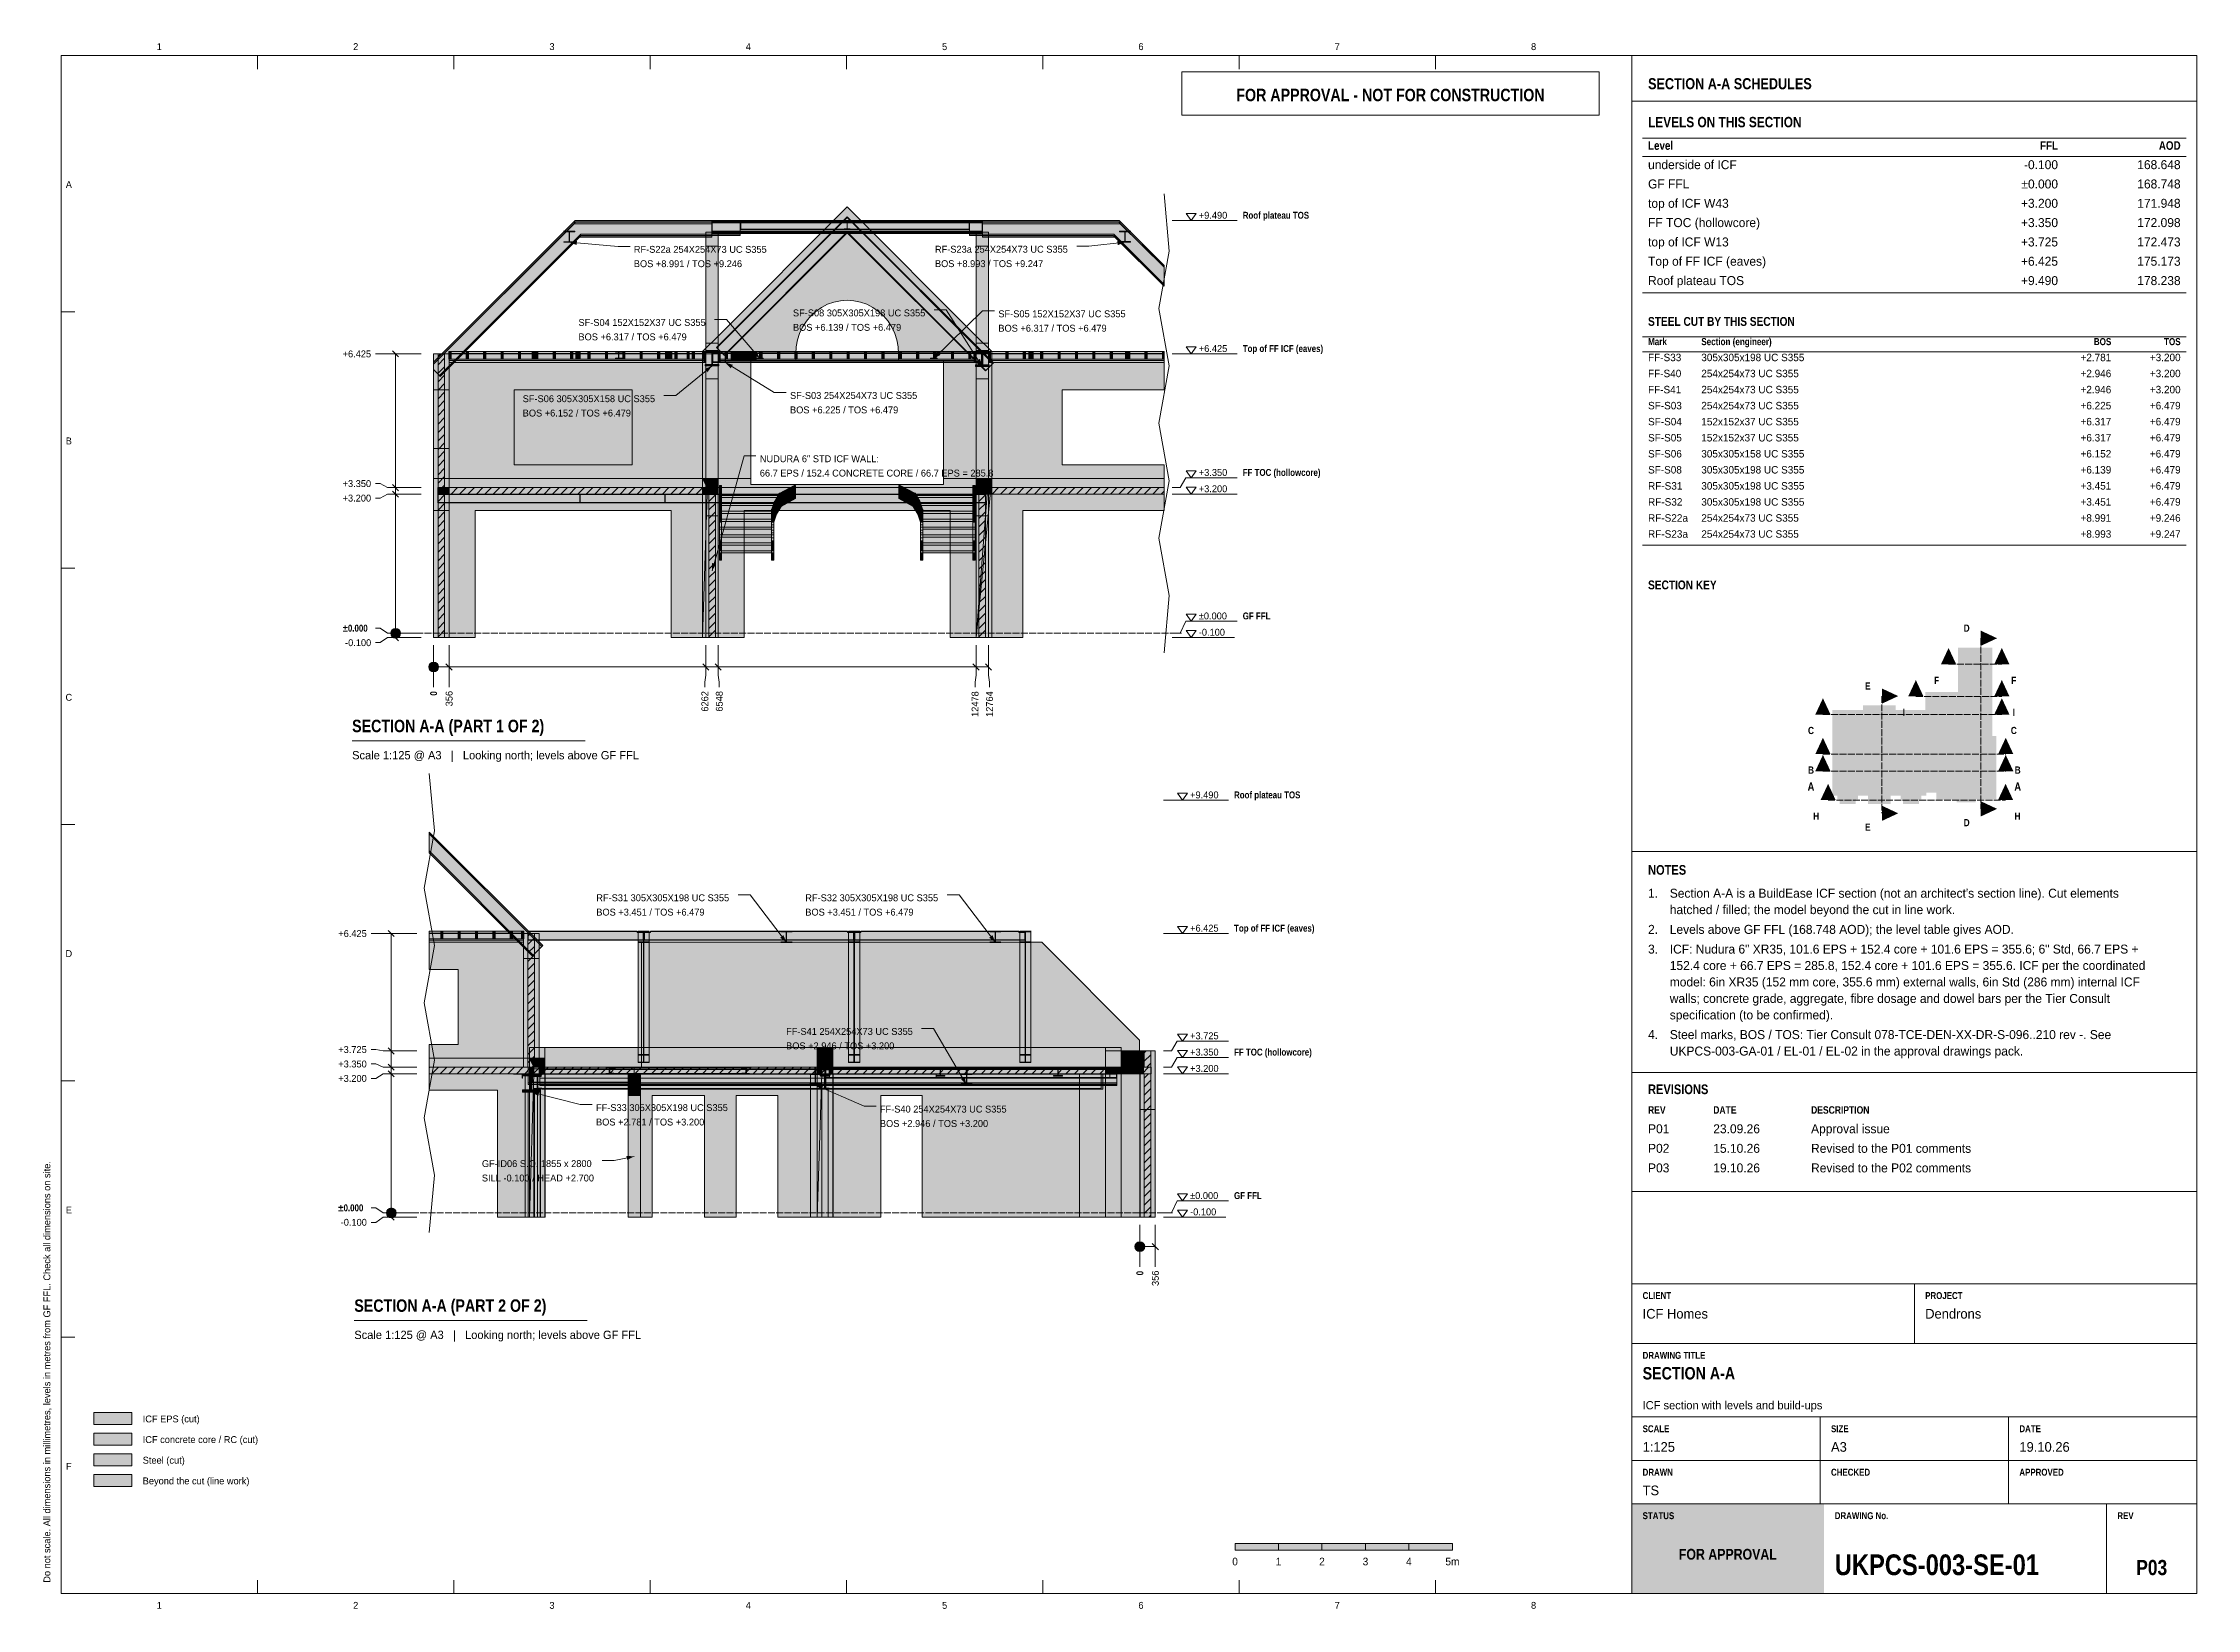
# Model space of a CAD drawing. Header units: millimetres. Extents: x 17 to 413, y 4 to 292.
import ezdxf
from ezdxf.enums import TextEntityAlignment as Align

# ---------------------------------------------------------------- set-up
doc = ezdxf.new("R2010")
doc.units = ezdxf.units.MM
doc.linetypes.add('DASHED', pattern=[1.524, 1.27, -0.254])
for name, color, linetype in [('FILL-C_B2B2B8', 7, 'Continuous'), ('FILL-C_BDBDBF', 7, 'Continuous'), ('FILL-EPS', 7, 'Continuous'), ('FILL-INK', 7, 'Continuous'), ('FILL-LIGHT', 7, 'Continuous'), ('FILL-RED', 7, 'Continuous'), ('FILL-STEEL', 7, 'Continuous'), ('FILL-STEEL_GREY', 7, 'Continuous'), ('FILL-TEAL', 7, 'Continuous'), ('FILL-TIMBER', 7, 'Continuous'), ('FILL-WHITE', 7, 'Continuous'), ('LINE-C_B2B2B8-DASH', 7, 'DASHED'), ('LINE-CORE', 7, 'Continuous'), ('LINE-INK', 7, 'Continuous'), ('LINE-RED', 7, 'Continuous'), ('LINE-RED-DASH', 7, 'DASHED'), ('LINE-STEEL-DASH', 7, 'DASHED'), ('LINE-STEEL_GREY', 7, 'Continuous'), ('LINE-TEAL', 7, 'Continuous'), ('TEXT-C_B2B2B8', 7, 'Continuous'), ('TEXT-EPS', 7, 'Continuous'), ('TEXT-INK', 7, 'Continuous'), ('TEXT-RED', 7, 'Continuous'), ('TEXT-STEEL', 7, 'Continuous'), ('TEXT-STEEL_GREY', 7, 'Continuous'), ('TEXT-TEAL', 7, 'Continuous'), ('TEXT-TEAL_DK', 7, 'Continuous'), ('TEXT-WHITE', 7, 'Continuous')]:
    doc.layers.add(name, color=color, linetype=linetype)
doc.styles.add('OpenSansCondensed-Bold', font='OpenSansCondensed-Bold.ttf')

msp = doc.modelspace()

# ---------------------------------------------------------------- texts
at = {"layer": 'TEXT-C_B2B2B8', "style": 'OpenSansCondensed-Bold'}
for s, p in [('D', (370.63, 183.98)), ('E', (352.43, 173.34)), ('F', (365.1, 174.39)), ('F', (379.3, 174.39)), ('C', (341.98, 165.15)), ('I', (359.08, 168.49)), ('C', (379.3, 165.15)), ('I', (379.3, 168.49)), ('B', (341.98, 157.87)), ('B', (380.02, 157.87)), ('H', (342.93, 149.39)), ('H', (379.99, 149.39)), ('E', (352.43, 147.37)), ('D', (370.63, 148.19))]:
    msp.add_text(s, height=1.32, dxfattribs=at).set_placement(p, align=Align.CENTER)
at = {"layer": 'TEXT-EPS', "style": 'OpenSansCondensed-Bold'}
msp.add_text('STATUS', height=1.27, dxfattribs=at).set_placement((311, 20.7))
at = {"layer": 'TEXT-INK', "style": 'OpenSansCondensed-Bold'}
for s, height, p in [('LEVELS ON THIS SECTION', 1.905, (312, 276.8)), ('STEEL CUT BY THIS SECTION', 1.6256, (312, 240.26)), ('±0.000', 1.27, (71.78, 184)), ('SECTION A-A (PART 1 OF 2)', 2.286, (73.53, 165.5)), ('NOTES', 1.778, (312, 139.27)), ('REVISIONS', 1.778, (312, 98.9)), ('±0.000', 1.27, (70.98, 77.34)), ('SECTION A-A (PART 2 OF 2)', 2.286, (73.93, 58.85)), ('SECTION A-A', 2.286, (311, 46.4)), ('UKPCS-003-SE-01', 3.81, (346.36, 10.4))]:
    msp.add_text(s, height=height, dxfattribs=at).set_placement(p)
at = {"layer": 'TEXT-INK'}
for s, height, p in [('underside of ICF', 1.651, (312, 269.09)), ('GF FFL', 1.651, (312, 265.54)), ('top of ICF W43', 1.651, (312, 261.98)), ('+9.490', 1.27, (229.33, 259.97)), ('FF TOC (hollowcore)', 1.651, (312, 258.43)), ('RF-S22a 254X254X73 UC S355', 1.27, (125.37, 253.7)), ('RF-S23a 254X254X73 UC S355', 1.27, (180.78, 253.72)), ('top of ICF W13', 1.651, (312, 254.87)), ('BOS +8.991 / TOS +9.246', 1.27, (125.37, 251.06)), ('BOS +8.993 / TOS +9.247', 1.27, (180.78, 251.07)), ('Top of FF ICF (eaves)', 1.651, (312, 251.32)), ('Roof plateau TOS', 1.651, (312, 247.76)), ('SF-S08 305X305X198 UC S355', 1.27, (154.65, 242)), ('SF-S05 152X152X37 UC S355', 1.27, (192.45, 241.84)), ('SF-S04 152X152X37 UC S355', 1.27, (115.18, 240.25)), ('BOS +6.317 / TOS +6.479', 1.27, (115.18, 237.6)), ('BOS +6.139 / TOS +6.479', 1.27, (154.65, 239.35)), ('BOS +6.317 / TOS +6.479', 1.27, (192.45, 239.19)), ('+6.425', 1.27, (71.78, 234.46)), ('+6.425', 1.27, (229.33, 235.45)), ('FF-S33', 1.372, (312, 233.76)), ('305x305x198 UC S355', 1.3716, (321.8, 233.76)), ('FF-S40', 1.372, (312, 230.81)), ('254x254x73 UC S355', 1.3716, (321.8, 230.81)), ('SF-S06 305X305X158 UC S355', 1.27, (104.92, 226.22)), ('SF-S03 254X254X73 UC S355', 1.27, (154.11, 226.81)), ('SF-S03', 1.372, (312, 224.9)), ('FF-S41', 1.372, (312, 227.85)), ('254x254x73 UC S355', 1.3716, (321.8, 227.85)), ('254x254x73 UC S355', 1.3716, (321.8, 224.9)), ('BOS +6.152 / TOS +6.479', 1.27, (104.92, 223.58)), ('BOS +6.225 / TOS +6.479', 1.27, (154.11, 224.16)), ('SF-S04', 1.372, (312, 221.95)), ('152x152x37 UC S355', 1.3716, (321.8, 221.95)), ('SF-S05', 1.372, (312, 218.99)), ('152x152x37 UC S355', 1.3716, (321.8, 218.99)), ('NUDURA 6" STD ICF WALL:', 1.27, (148.55, 215.17)), ('SF-S06', 1.372, (312, 216.04)), ('SF-S08', 1.372, (312, 213.09)), ('305x305x158 UC S355', 1.3716, (321.8, 216.04)), ('305x305x198 UC S355', 1.3716, (321.8, 213.09)), ('+3.350', 1.27, (71.78, 210.6)), ('66.7 EPS / 152.4 CONCRETE CORE / 66.7 EPS = 285.8', 1.27, (148.55, 212.53)), ('+3.350', 1.27, (229.33, 212.65)), ('+3.200', 1.27, (229.33, 209.65)), ('RF-S31', 1.372, (312, 210.13)), ('305x305x198 UC S355', 1.3716, (321.8, 210.13)), ('+3.200', 1.27, (71.78, 207.93)), ('RF-S32', 1.372, (312, 207.18)), ('305x305x198 UC S355', 1.3716, (321.8, 207.18)), ('RF-S22a', 1.372, (312, 204.23)), ('RF-S23a', 1.372, (312, 201.28)), ('254x254x73 UC S355', 1.3716, (321.8, 204.23)), ('254x254x73 UC S355', 1.3716, (321.8, 201.28)), ('±0.000', 1.27, (229.33, 186.25)), ('-0.100', 1.27, (72.23, 181.33)), ('-0.100', 1.27, (229.33, 183.25)), ('+9.490', 1.27, (227.73, 153.32)), ('RF-S31 305X305X198 UC S355', 1.27, (118.46, 134.39)), ('RF-S32 305X305X198 UC S355', 1.27, (156.92, 134.39)), ('1.', 1.651, (312, 135.04)), ("Section A-A is a BuildEase ICF section (not an architect's section line). Cut elements", 1.651, (316, 135.04)), ('BOS +3.451 / TOS +6.479', 1.27, (118.46, 131.75)), ('BOS +3.451 / TOS +6.479', 1.27, (156.92, 131.75)), ('hatched / filled; the model beyond the cut in line work.', 1.651, (316, 132.02)), ('+6.425', 1.27, (70.98, 127.81)), ('+6.425', 1.27, (227.73, 128.8)), ('2.', 1.651, (312, 128.39)), ('Levels above GF FFL (168.748 AOD); the level table gives AOD.', 1.651, (316, 128.39)), ('3.', 1.651, (312, 124.76)), ('152.4 core + 66.7 EPS = 285.8, 152.4 core + 101.6 EPS = 355.6. ICF per the coordinated', 1.651, (316, 121.74)), ('ICF: Nudura 6" XR35, 101.6 EPS + 152.4 core + 101.6 EPS = 355.6; 6" Std, 66.7 EPS +', 1.651, (316, 124.76)), ('model: 6in XR35 (152 mm core, 355.6 mm) external walls, 6in Std (286 mm) internal ICF', 1.651, (316, 118.71)), ('walls; concrete grade, aggregate, fibre dosage and dowel bars per the Tier Consult', 1.651, (316, 115.68)), ('FF-S41 254X254X73 UC S355', 1.27, (153.39, 109.8)), ('specification (to be confirmed).', 1.651, (316, 112.65)), ('+3.725', 1.27, (70.98, 106.47)), ('BOS +2.946 / TOS +3.200', 1.27, (153.39, 107.15)), ('+3.725', 1.27, (227.73, 109)), ('+3.350', 1.27, (227.73, 106)), ('4.', 1.651, (312, 109.03)), ('Steel marks, BOS / TOS: Tier Consult 078-TCE-DEN-XX-DR-S-096..210 rev -. See', 1.651, (316, 109.03)), ('UKPCS-003-GA-01 / EL-01 / EL-02 in the approval drawings pack.', 1.651, (316, 106)), ('+3.350', 1.27, (70.98, 103.81)), ('+3.200', 1.27, (227.73, 103)), ('+3.200', 1.27, (70.98, 101.15)), ('FF-S33 305X305X198 UC S355', 1.27, (118.41, 95.78)), ('FF-S40 254X254X73 UC S355', 1.27, (170.65, 95.51)), ('BOS +2.781 / TOS +3.200', 1.27, (118.41, 93.13)), ('BOS +2.946 / TOS +3.200', 1.27, (170.65, 92.86)), ('P01', 1.651, (312, 91.7)), ('23.09.26', 1.651, (324, 91.7)), ('Approval issue', 1.651, (342, 91.7)), ('P02', 1.651, (312, 88.1)), ('15.10.26', 1.651, (324, 88.1)), ('Revised to the P01 comments', 1.651, (342, 88.1)), ('SILL -0.100 / HEAD +2.700', 1.27, (97.41, 82.83)), ('GF-ID06 S.O. 1855 x 2800', 1.27, (97.41, 85.48)), ('P03', 1.651, (312, 84.5)), ('19.10.26', 1.651, (324, 84.5)), ('Revised to the P02 comments', 1.651, (342, 84.5)), ('±0.000', 1.27, (227.73, 79.6)), ('-0.100', 1.27, (71.43, 74.68)), ('-0.100', 1.27, (227.73, 76.6)), ('Dendrons', 1.778, (363, 57.6)), ('ICF Homes', 1.778, (311, 57.6)), ('ICF EPS (cut)', 1.27, (35, 38.5)), ('ICF concrete core / RC (cut)', 1.27, (35, 34.7)), ('Steel (cut)', 1.27, (35, 30.9)), ('1:125', 1.778, (311, 33.1)), ('A3', 1.778, (345.67, 33.1)), ('19.10.26', 1.778, (380.33, 33.1)), ('Beyond the cut (line work)', 1.27, (35, 27.1)), ('TS', 1.778, (311, 25.1))]:
    msp.add_text(s, height=height, dxfattribs=at).set_placement(p)
for s, height, p in [('-0.100', 1.651, (387.44, 269.09)), ('168.648', 1.651, (410, 269.09)), ('±0.000', 1.651, (387.44, 265.54)), ('168.748', 1.651, (410, 265.54)), ('+3.200', 1.651, (387.44, 261.98)), ('171.948', 1.651, (410, 261.98)), ('+3.350', 1.651, (387.44, 258.43)), ('172.098', 1.651, (410, 258.43)), ('+3.725', 1.651, (387.44, 254.87)), ('172.473', 1.651, (410, 254.87)), ('+6.425', 1.651, (387.44, 251.32)), ('175.173', 1.651, (410, 251.32)), ('+9.490', 1.651, (387.44, 247.76)), ('178.238', 1.651, (410, 247.76)), ('+2.781', 1.372, (397.24, 233.76)), ('+3.200', 1.372, (410, 233.76)), ('+2.946', 1.372, (397.24, 230.81)), ('+3.200', 1.372, (410, 230.81)), ('+2.946', 1.372, (397.24, 227.85)), ('+6.225', 1.372, (397.24, 224.9)), ('+3.200', 1.372, (410, 227.85)), ('+6.479', 1.372, (410, 224.9)), ('+6.317', 1.372, (397.24, 221.95)), ('+6.479', 1.372, (410, 221.95)), ('+6.317', 1.372, (397.24, 218.99)), ('+6.479', 1.372, (410, 218.99)), ('+6.152', 1.372, (397.24, 216.04)), ('+6.139', 1.372, (397.24, 213.09)), ('+6.479', 1.372, (410, 216.04)), ('+6.479', 1.372, (410, 213.09)), ('+3.451', 1.372, (397.24, 210.13)), ('+6.479', 1.372, (410, 210.13)), ('+3.451', 1.372, (397.24, 207.18)), ('+6.479', 1.372, (410, 207.18)), ('+8.991', 1.372, (397.24, 204.23)), ('+8.993', 1.372, (397.24, 201.28)), ('+9.246', 1.372, (410, 204.23)), ('+9.247', 1.372, (410, 201.28))]:
    msp.add_text(s, height=height, dxfattribs=at).set_placement(p, align=Align.RIGHT)
at = {"layer": 'TEXT-INK', "style": 'OpenSansCondensed-Bold'}
for p in [(89.16, 172.22), (219.12, 65.56)]:
    msp.add_text('0', height=1.27, rotation=90, dxfattribs=at).set_placement(p)
at = {"layer": 'TEXT-INK'}
for s, p in [('356', (92.01, 170.26)), ('6262', (139.07, 169.28)), ('6548', (141.73, 169.28)), ('12478', (188.79, 168.3)), ('12764', (191.46, 168.3)), ('356', (221.97, 63.6))]:
    msp.add_text(s, height=1.27, rotation=90, dxfattribs=at).set_placement(p)
for s, height, p in [('0', 1.4, (236, 12.2)), ('1', 1.4, (244, 12.2)), ('2', 1.4, (252, 12.2)), ('3', 1.4, (260, 12.2)), ('4', 1.4, (268, 12.2)), ('5m', 1.397, (276, 12.2))]:
    msp.add_text(s, height=height, dxfattribs=at).set_placement(p, align=Align.CENTER)
at = {"layer": 'TEXT-INK', "style": 'OpenSansCondensed-Bold'}
msp.add_text('P03', height=2.794, dxfattribs=at).set_placement((404.68, 10.4), align=Align.CENTER)
at = {"layer": 'TEXT-RED', "style": 'OpenSansCondensed-Bold'}
for s, height, p in [('FOR APPROVAL - NOT FOR CONSTRUCTION', 2.286, (264.6, 281.6)), ('A', 1.52, (341.98, 154.72)), ('A', 1.52, (380.02, 154.72))]:
    msp.add_text(s, height=height, dxfattribs=at).set_placement(p, align=Align.CENTER)
at = {"layer": 'TEXT-STEEL', "style": 'OpenSansCondensed-Bold'}
for s, p in [('Roof plateau TOS', (237.42, 259.97)), ('Top of FF ICF (eaves)', (237.42, 235.45)), ('FF TOC (hollowcore)', (237.42, 212.65)), ('GF FFL', (237.42, 186.25)), ('Roof plateau TOS', (235.82, 153.32)), ('Top of FF ICF (eaves)', (235.82, 128.8)), ('FF TOC (hollowcore)', (235.82, 106)), ('GF FFL', (235.82, 79.6))]:
    msp.add_text(s, height=1.27, dxfattribs=at).set_placement(p)
at = {"layer": 'TEXT-STEEL_GREY'}
for s, p in [('1', (38.06, 291)), ('2', (74.19, 291)), ('3', (110.31, 291)), ('4', (146.44, 291)), ('5', (182.56, 291)), ('6', (218.69, 291)), ('7', (254.81, 291)), ('8', (290.94, 291)), ('A', (21.4, 265.62)), ('B', (21.4, 218.45)), ('C', (21.4, 171.28)), ('D', (21.4, 124.12)), ('E', (21.4, 76.95)), ('F', (21.4, 29.78)), ('1', (38.06, 4.2)), ('2', (74.19, 4.2)), ('3', (110.31, 4.2)), ('4', (146.44, 4.2)), ('5', (182.56, 4.2)), ('6', (218.69, 4.2)), ('7', (254.81, 4.2)), ('8', (290.94, 4.2))]:
    msp.add_text(s, height=1.27, dxfattribs=at).set_placement(p, align=Align.CENTER)
at = {"layer": 'TEXT-STEEL_GREY', "style": 'OpenSansCondensed-Bold'}
for s, height, p in [('Level', 1.575, (312, 272.65)), ('Mark', 1.295, (312, 236.71)), ('Section (engineer)', 1.2954, (321.8, 236.71)), ('REV', 1.372, (312, 95.3)), ('DATE', 1.372, (324, 95.3)), ('DESCRIPTION', 1.3716, (342, 95.3)), ('CLIENT', 1.27, (311, 61.2)), ('PROJECT', 1.27, (363, 61.2)), ('DRAWING TITLE', 1.27, (311, 50.2)), ('SCALE', 1.27, (311, 36.7)), ('SIZE', 1.27, (345.67, 36.7)), ('DATE', 1.27, (380.33, 36.7)), ('DRAWN', 1.27, (311, 28.7)), ('CHECKED', 1.27, (345.67, 28.7)), ('APPROVED', 1.27, (380.33, 28.7)), ('DRAWING No.', 1.27, (346.36, 20.7)), ('REV', 1.27, (398.36, 20.7))]:
    msp.add_text(s, height=height, dxfattribs=at).set_placement(p)
for s, height, p in [('FFL', 1.575, (387.44, 272.65)), ('AOD', 1.575, (410, 272.65)), ('BOS', 1.295, (397.24, 236.71)), ('TOS', 1.295, (410, 236.71))]:
    msp.add_text(s, height=height, dxfattribs=at).set_placement(p, align=Align.RIGHT)
at = {"layer": 'TEXT-STEEL_GREY'}
for s, p in [('Scale 1:125 @ A3   |   Looking north; levels above GF FFL', (73.53, 160.5)), ('Scale 1:125 @ A3   |   Looking north; levels above GF FFL', (73.93, 53.85)), ('ICF section with levels and build-ups', (311, 40.9))]:
    msp.add_text(s, height=1.524, dxfattribs=at).set_placement(p)
msp.add_text('Do not scale. All dimensions in millimetres, levels in metres from GF FFL. Check all dimensions on site.', height=1.27, rotation=90, dxfattribs=at).set_placement((18, 9))
at = {"layer": 'TEXT-TEAL', "style": 'OpenSansCondensed-Bold'}
msp.add_text('SECTION A-A SCHEDULES', height=2.032, dxfattribs=at).set_placement((312, 283.8))
at = {"layer": 'TEXT-TEAL_DK', "style": 'OpenSansCondensed-Bold'}
msp.add_text('SECTION KEY', height=1.6256, dxfattribs=at).set_placement((312, 191.78))
at = {"layer": 'TEXT-WHITE', "style": 'OpenSansCondensed-Bold'}
msp.add_text('FOR APPROVAL', height=1.9812, dxfattribs=at).set_placement((326.68, 13.25), align=Align.CENTER)

# ---------------------------------------------------------------- hatches: boundary and pattern name
at = {"layer": 'FILL-C_B2B2B8', "true_color": 0xb2b2b8}
h = msp.add_hatch(color=256, dxfattribs=at)
h.dxf.hatch_style = 1
h.paths.add_polyline_path([(376.23, 182.78), (373.23, 184.18), (373.23, 181.38)])
h = msp.add_hatch(color=256, dxfattribs=at)
h.dxf.hatch_style = 1
h.paths.add_polyline_path([(367.3, 180.99), (365.9, 177.99), (368.7, 177.99)])
h = msp.add_hatch(color=256, dxfattribs=at)
h.dxf.hatch_style = 1
h.paths.add_polyline_path([(377.1, 180.99), (375.7, 177.99), (378.5, 177.99)])
h = msp.add_hatch(color=256, dxfattribs=at)
h.dxf.hatch_style = 1
h.paths.add_polyline_path([(361.28, 175.09), (359.88, 172.09), (362.68, 172.09)])
h = msp.add_hatch(color=256, dxfattribs=at)
h.dxf.hatch_style = 1
h.paths.add_polyline_path([(377.1, 175.09), (375.7, 172.09), (378.5, 172.09)])
h = msp.add_hatch(color=256, dxfattribs=at)
h.dxf.hatch_style = 1
h.paths.add_polyline_path([(344.18, 171.75), (342.78, 168.75), (345.58, 168.75)])
h = msp.add_hatch(color=256, dxfattribs=at)
h.dxf.hatch_style = 1
h.paths.add_polyline_path([(358.03, 172.14), (355.03, 173.54), (355.03, 170.74)])
h = msp.add_hatch(color=256, dxfattribs=at)
h.dxf.hatch_style = 1
h.paths.add_polyline_path([(377.1, 171.75), (375.7, 168.75), (378.5, 168.75)])
h = msp.add_hatch(color=256, dxfattribs=at)
h.dxf.hatch_style = 1
h.paths.add_polyline_path([(344.18, 164.47), (342.78, 161.47), (345.58, 161.47)])
h = msp.add_hatch(color=256, dxfattribs=at)
h.dxf.hatch_style = 1
h.paths.add_polyline_path([(377.82, 164.47), (376.42, 161.47), (379.22, 161.47)])
h = msp.add_hatch(color=256, dxfattribs=at)
h.dxf.hatch_style = 1
h.paths.add_polyline_path([(345.13, 155.99), (343.73, 152.99), (346.53, 152.99)])
h = msp.add_hatch(color=256, dxfattribs=at)
h.dxf.hatch_style = 1
h.paths.add_polyline_path([(377.79, 155.99), (376.39, 152.99), (379.19, 152.99)])
h = msp.add_hatch(color=256, dxfattribs=at)
h.dxf.hatch_style = 1
h.paths.add_polyline_path([(358.03, 150.57), (355.03, 151.97), (355.03, 149.17)])
h = msp.add_hatch(color=256, dxfattribs=at)
h.dxf.hatch_style = 1
h.paths.add_polyline_path([(376.23, 151.39), (373.23, 152.79), (373.23, 149.99)])
at = {"layer": 'FILL-C_BDBDBF', "true_color": 0xbdbdbf}
h = msp.add_hatch(color=256, dxfattribs=at)
h.dxf.hatch_style = 1
h.paths.add_polyline_path([(90.56, 210.51), (89.9, 210.51), (89.34, 210.51), (89.34, 235.1), (90.56, 235.1)])
h = msp.add_hatch(color=256, dxfattribs=at)
h.dxf.hatch_style = 1
h.paths.add_polyline_path([(89.34, 209.29), (90.56, 209.29), (90.56, 182.9), (89.34, 182.9)])
h = msp.add_hatch(color=256, dxfattribs=at)
h.dxf.hatch_style = 1
h.paths.add_polyline_path([(140.37, 182.9), (139.69, 182.9), (139.15, 182.9), (139.15, 209.3), (140.37, 209.3)])
h = msp.add_hatch(color=256, dxfattribs=at)
h.dxf.hatch_style = 1
h.paths.add_polyline_path([(190.1, 182.9), (189.42, 182.9), (188.88, 182.9), (188.88, 209.3), (190.1, 209.3)])
h = msp.add_hatch(color=256, dxfattribs=at)
h.dxf.hatch_style = 1
h.paths.add_polyline_path([(107.11, 103.85), (105.89, 103.85), (105.89, 128.45), (107.11, 128.45)])
h = msp.add_hatch(color=256, dxfattribs=at)
h.dxf.hatch_style = 1
h.paths.add_polyline_path([(220.51, 103.86), (219.38, 103.86), (219.29, 103.86), (219.29, 106.85), (220.07, 106.85), (220.51, 106.85), (220.51, 76.25), (219.29, 76.25), (219.29, 102.63), (219.47, 102.63), (219.61, 102.63), (220.51, 102.63), (220.51, 103.18)])
h = msp.add_hatch(color=256, dxfattribs=at)
h.dxf.hatch_style = 1
h.paths.add_polyline_path([(26, 34.3), (33, 34.3), (33, 36.5), (26, 36.5)])
at = {"layer": 'FILL-EPS', "true_color": 0xccffff}
h = msp.add_hatch(color=256, dxfattribs=at)
h.dxf.hatch_style = 1
h.paths.add_polyline_path([(88.53, 203.24), (88.53, 207.07), (88.53, 212.16), (88.53, 217.39), (88.53, 217.69), (88.53, 217.7), (88.53, 217.93), (88.53, 228.5), (88.53, 228.52), (88.53, 228.87), (88.53, 235.1), (89.34, 235.1), (89.34, 210.51), (89.34, 210.51), (89.34, 210.17), (89.34, 209.29), (89.34, 209.29), (89.34, 182.9), (88.53, 182.9)])
h = msp.add_hatch(color=256, dxfattribs=at)
h.dxf.hatch_style = 1
h.paths.add_polyline_path([(91.37, 235.1), (91.37, 228.87), (91.37, 228.52), (91.37, 228.5), (91.37, 228.27), (91.37, 217.7), (91.37, 217.69), (91.37, 217.39), (91.37, 212.16), (91.37, 210.96), (91.37, 210.51), (90.56, 210.51), (90.56, 235.1), (90.59, 235.1)])
h = msp.add_hatch(color=256, dxfattribs=at)
h.dxf.hatch_style = 1
h.paths.add_polyline_path([(91.37, 182.9), (91, 182.9), (90.56, 182.9), (90.56, 209.29), (90.81, 209.29), (91.37, 209.29), (91.37, 206.7), (91.37, 186.36)])
h = msp.add_hatch(color=256, dxfattribs=at)
h.dxf.hatch_style = 1
h.paths.add_polyline_path([(138.62, 209.3), (139.07, 209.3), (139.15, 209.3), (139.15, 182.9), (138.62, 182.9), (138.62, 193.38), (138.62, 207.43)])
h = msp.add_hatch(color=256, dxfattribs=at)
h.dxf.hatch_style = 1
h.paths.add_polyline_path([(140.91, 209.3), (140.91, 207.43), (140.91, 196.95), (140.91, 182.9), (140.37, 182.9), (140.37, 209.3), (140.9, 209.3)])
h = msp.add_hatch(color=256, dxfattribs=at)
h.dxf.hatch_style = 1
h.paths.add_polyline_path([(188.88, 209.3), (188.88, 182.9), (188.35, 182.9), (188.35, 193.38), (188.35, 207.43), (188.35, 209.3)])
h = msp.add_hatch(color=256, dxfattribs=at)
h.dxf.hatch_style = 1
h.paths.add_polyline_path([(190.18, 209.3), (190.63, 209.3), (190.63, 207.43), (190.63, 196.95), (190.63, 182.9), (190.1, 182.9), (190.1, 209.3), (190.18, 209.3)])
h = msp.add_hatch(color=256, dxfattribs=at)
h.dxf.hatch_style = 1
h.paths.add_polyline_path([(105.89, 128.45), (105.89, 103.85), (105.86, 103.85), (105.08, 103.85), (105.08, 117.15), (105.08, 125.39), (105.08, 128.45)])
h = msp.add_hatch(color=256, dxfattribs=at)
h.dxf.hatch_style = 1
h.paths.add_polyline_path([(107.93, 128.45), (107.93, 125.39), (107.93, 112.09), (107.93, 103.85), (107.11, 103.85), (107.11, 128.45), (107.14, 128.45)])
h = msp.add_hatch(color=256, dxfattribs=at)
h.dxf.hatch_style = 1
h.paths.add_polyline_path([(218.48, 105.18), (218.48, 106.85), (219.29, 106.85), (219.29, 103.86), (218.48, 103.86)])
h = msp.add_hatch(color=256, dxfattribs=at)
h.dxf.hatch_style = 1
h.paths.add_polyline_path([(221.33, 97.86), (221.33, 81.39), (221.33, 76.25), (220.85, 76.25), (220.51, 76.25), (220.51, 106.85), (221.33, 106.85)])
h = msp.add_hatch(color=256, dxfattribs=at)
h.dxf.hatch_style = 1
h.paths.add_polyline_path([(124.57, 102.65), (126.59, 102.65), (126.59, 101.62), (126.59, 98.65), (126.24, 98.65), (124.3, 98.65), (124.3, 101.62), (124.3, 102.64), (124.3, 102.65)])
h = msp.add_hatch(color=256, dxfattribs=at)
h.dxf.hatch_style = 1
h.paths.add_polyline_path([(218.48, 80.68), (218.48, 97.16), (218.48, 102.63), (219.29, 102.63), (219.29, 76.25), (218.48, 76.25)])
h = msp.add_hatch(color=256, dxfattribs=at)
h.dxf.hatch_style = 1
h.paths.add_polyline_path([(26, 38.1), (33, 38.1), (33, 40.3), (26, 40.3)])
at = {"layer": 'FILL-INK', "true_color": 0x1a1a1f}
h = msp.add_hatch(color=256, dxfattribs=at)
h.dxf.hatch_style = 1
h.paths.add_polyline_path([(113.47, 255.63), (114.9, 255.9), (114.84, 255.14)])
h = msp.add_hatch(color=256, dxfattribs=at)
h.dxf.hatch_style = 1
h.paths.add_polyline_path([(215.77, 255.64), (214.42, 255.11), (214.34, 255.87)])
h = msp.add_hatch(color=256, dxfattribs=at)
h.dxf.hatch_style = 1
h.paths.add_polyline_path([(148.55, 234.24), (147.36, 235.05), (147.93, 235.55)])
h = msp.add_hatch(color=256, dxfattribs=at)
h.dxf.hatch_style = 1
h.paths.add_polyline_path([(180.55, 234.24), (181.29, 235.49), (181.82, 234.94)])
h = msp.add_hatch(color=256, dxfattribs=at)
h.dxf.hatch_style = 1
h.paths.add_polyline_path([(189.49, 232.81), (188.42, 233.79), (189.06, 234.2)])
h = msp.add_hatch(color=256, dxfattribs=at)
h.dxf.hatch_style = 1
h.paths.add_polyline_path([(139.76, 232.92), (138.93, 231.73), (138.44, 232.32)])
h = msp.add_hatch(color=256, dxfattribs=at)
h.dxf.hatch_style = 1
h.paths.add_polyline_path([(142.21, 233.5), (143.6, 233.09), (143.21, 232.44)])
h = msp.add_hatch(color=256, dxfattribs=at)
h.dxf.hatch_style = 1
h.paths.add_polyline_path([(139.76, 195.17), (139.77, 196.62), (140.5, 196.41)])
h = msp.add_hatch(color=256, dxfattribs=at)
h.dxf.hatch_style = 1
h.paths.add_polyline_path([(153.45, 126.79), (152.3, 127.68), (152.9, 128.14)])
h = msp.add_hatch(color=256, dxfattribs=at)
h.dxf.hatch_style = 1
h.paths.add_polyline_path([(191.91, 126.79), (190.76, 127.68), (191.36, 128.14)])
h = msp.add_hatch(color=256, dxfattribs=at)
h.dxf.hatch_style = 1
h.paths.add_polyline_path([(106.51, 99.29), (107.96, 99.31), (107.77, 98.57)])
h = msp.add_hatch(color=256, dxfattribs=at)
h.dxf.hatch_style = 1
h.paths.add_polyline_path([(158.75, 100.61), (160.18, 100.4), (159.88, 99.71)])
h = msp.add_hatch(color=256, dxfattribs=at)
h.dxf.hatch_style = 1
h.paths.add_polyline_path([(186.61, 100.61), (185.57, 101.63), (186.23, 102.01)])
h = msp.add_hatch(color=256, dxfattribs=at)
h.dxf.hatch_style = 1
h.paths.add_polyline_path([(125.44, 87.45), (124.15, 86.79), (123.99, 87.53)])
at = {"layer": 'FILL-INK', "true_color": 0x14141a}
h = msp.add_hatch(color=256, dxfattribs=at)
h.dxf.hatch_style = 1
h.paths.add_polyline_path([(236, 15), (244, 15), (244, 16.2), (236, 16.2)])
h = msp.add_hatch(color=256, dxfattribs=at)
h.dxf.hatch_style = 1
h.paths.add_polyline_path([(252, 15), (260, 15), (260, 16.2), (252, 16.2)])
h = msp.add_hatch(color=256, dxfattribs=at)
h.dxf.hatch_style = 1
h.paths.add_polyline_path([(268, 15), (276, 15), (276, 16.2), (268, 16.2)])
at = {"layer": 'FILL-LIGHT', "true_color": 0xcccccf}
h = msp.add_hatch(color=256, dxfattribs=at)
h.dxf.hatch_style = 1
h.paths.add_polyline_path([(89.3, 210.5), (114.25, 210.5), (139.75, 210.5), (139.75, 209.89), (139.75, 209.3), (114.8, 209.3), (89.3, 209.3), (89.3, 209.91)])
h = msp.add_hatch(color=256, dxfattribs=at)
h.dxf.hatch_style = 1
h.paths.add_polyline_path([(222.93, 210.5), (222.93, 209.3), (193.47, 209.3), (189.5, 209.3), (189.5, 209.4), (189.5, 210.5)])
h = msp.add_hatch(color=256, dxfattribs=at)
h.dxf.hatch_style = 1
h.paths.add_polyline_path([(102.28, 103.85), (106.26, 103.85), (106.26, 103.75), (106.26, 102.65), (87.73, 102.65), (87.73, 103.85)])
h = msp.add_hatch(color=256, dxfattribs=at)
h.dxf.hatch_style = 1
h.paths.add_polyline_path([(116.58, 103.85), (125.44, 103.85), (125.44, 103.29), (125.44, 102.65), (115.14, 102.65), (106.28, 102.65), (106.28, 103.2), (106.28, 103.85)])
h = msp.add_hatch(color=256, dxfattribs=at)
h.dxf.hatch_style = 1
h.paths.add_polyline_path([(125.46, 103.85), (157.06, 103.85), (158.67, 103.85), (158.67, 103.79), (158.67, 102.65), (127.06, 102.65), (125.46, 102.65), (125.46, 102.7)])
h = msp.add_hatch(color=256, dxfattribs=at)
h.dxf.hatch_style = 1
h.paths.add_polyline_path([(185.19, 103.85), (186.53, 103.85), (186.53, 103.79), (186.53, 102.65), (160.16, 102.65), (158.83, 102.65), (158.83, 102.7), (158.83, 103.85)])
h = msp.add_hatch(color=256, dxfattribs=at)
h.dxf.hatch_style = 1
h.paths.add_polyline_path([(218.92, 103.85), (220.56, 103.85), (220.56, 103.79), (220.56, 102.65), (188.32, 102.65), (186.69, 102.65), (186.69, 102.7), (186.69, 103.85)])
at = {"layer": 'FILL-RED', "true_color": 0xcc141a}
h = msp.add_hatch(color=256, dxfattribs=at)
h.dxf.hatch_style = 1
h.paths.add_polyline_path([(344.18, 161.32), (342.78, 158.32), (345.58, 158.32)])
h = msp.add_hatch(color=256, dxfattribs=at)
h.dxf.hatch_style = 1
h.paths.add_polyline_path([(377.82, 161.32), (376.42, 158.32), (379.22, 158.32)])
at = {"layer": 'FILL-STEEL', "true_color": 0x0d2973}
h = msp.add_hatch(color=256, dxfattribs=at)
h.dxf.hatch_style = 1
h.paths.add_polyline_path([(112.46, 255.63), (112.46, 255.65), (112.46, 255.74), (113.25, 255.74), (113.44, 255.74), (113.44, 256.09), (113.44, 257.55), (112.64, 257.55), (112.46, 257.55), (112.46, 257.57), (112.46, 257.66), (114.11, 257.66), (114.49, 257.66), (114.49, 257.64), (114.49, 257.55), (113.69, 257.55), (113.51, 257.55), (113.51, 257.21), (113.51, 255.74), (114.31, 255.74), (114.49, 255.74), (114.49, 255.72), (114.49, 255.63), (112.84, 255.63)])
h = msp.add_hatch(color=256, dxfattribs=at)
h.dxf.hatch_style = 1
h.paths.add_polyline_path([(214.75, 255.64), (214.75, 255.66), (214.75, 255.76), (215.55, 255.76), (215.74, 255.76), (215.74, 256.1), (215.74, 257.56), (214.94, 257.56), (214.75, 257.56), (214.75, 257.58), (214.75, 257.68), (216.4, 257.68), (216.79, 257.68), (216.79, 257.65), (216.79, 257.56), (215.99, 257.56), (215.8, 257.56), (215.8, 257.22), (215.8, 255.76), (216.6, 255.76), (216.79, 255.76), (216.79, 255.74), (216.79, 255.64), (215.14, 255.64)])
h = msp.add_hatch(color=256, dxfattribs=at)
h.dxf.hatch_style = 1
h.paths.add_polyline_path([(138.52, 232.92), (138.52, 233.01), (138.52, 233.12), (139.12, 233.12), (139.7, 233.12), (139.7, 234.21), (139.7, 235.33), (139.1, 235.33), (138.52, 235.33), (138.52, 235.43), (138.52, 235.53), (139.78, 235.53), (141.01, 235.53), (141.01, 235.43), (141.01, 235.33), (140.41, 235.33), (139.83, 235.33), (139.83, 234.24), (139.83, 233.12), (140.42, 233.12), (141.01, 233.12), (141.01, 233.02), (141.01, 232.92), (139.75, 232.92)])
h = msp.add_hatch(color=256, dxfattribs=at)
h.dxf.hatch_style = 1
h.paths.add_polyline_path([(141.19, 233.5), (141.19, 233.55), (141.19, 233.61), (141.73, 233.61), (142.18, 233.61), (142.18, 234.42), (142.18, 235.42), (141.63, 235.42), (141.19, 235.42), (141.19, 235.47), (141.19, 235.53), (142.31, 235.53), (143.23, 235.53), (143.23, 235.48), (143.23, 235.42), (142.69, 235.42), (142.24, 235.42), (142.24, 234.61), (142.24, 233.61), (142.79, 233.61), (143.23, 233.61), (143.23, 233.56), (143.23, 233.5), (142.11, 233.5)])
h = msp.add_hatch(color=256, dxfattribs=at)
h.dxf.hatch_style = 1
h.paths.add_polyline_path([(147.94, 234.24), (147.94, 234.28), (147.94, 234.33), (148.26, 234.33), (148.52, 234.33), (148.52, 234.83), (148.52, 235.44), (148.2, 235.44), (147.94, 235.44), (147.94, 235.48), (147.94, 235.53), (148.62, 235.53), (149.17, 235.53), (149.17, 235.49), (149.17, 235.44), (148.85, 235.44), (148.59, 235.44), (148.59, 234.94), (148.59, 234.33), (148.91, 234.33), (149.17, 234.33), (149.17, 234.29), (149.17, 234.24), (148.49, 234.24)])
h = msp.add_hatch(color=256, dxfattribs=at)
h.dxf.hatch_style = 1
h.paths.add_polyline_path([(179.94, 234.24), (179.94, 234.28), (179.94, 234.33), (180.26, 234.33), (180.52, 234.33), (180.52, 234.83), (180.52, 235.44), (180.2, 235.44), (179.94, 235.44), (179.94, 235.48), (179.94, 235.53), (180.62, 235.53), (181.17, 235.53), (181.17, 235.49), (181.17, 235.44), (180.85, 235.44), (180.59, 235.44), (180.59, 234.94), (180.59, 234.33), (180.91, 234.33), (181.17, 234.33), (181.17, 234.29), (181.17, 234.24), (180.49, 234.24)])
h = msp.add_hatch(color=256, dxfattribs=at)
h.dxf.hatch_style = 1
h.paths.add_polyline_path([(188.23, 232.81), (188.23, 232.94), (188.23, 233.06), (188.83, 233.06), (189.41, 233.06), (189.41, 234.16), (189.41, 235.28), (188.81, 235.28), (188.23, 235.28), (188.23, 235.4), (188.23, 235.53), (189.51, 235.53), (190.75, 235.53), (190.75, 235.41), (190.75, 235.28), (190.15, 235.28), (189.57, 235.28), (189.57, 234.19), (189.57, 233.06), (190.17, 233.06), (190.75, 233.06), (190.75, 232.94), (190.75, 232.81), (189.47, 232.81)])
h = msp.add_hatch(color=256, dxfattribs=at)
h.dxf.hatch_style = 1
h.paths.add_polyline_path([(152.42, 126.79), (152.42, 126.91), (152.42, 126.93), (153.22, 126.93), (153.41, 126.93), (153.41, 128.39), (153.41, 128.74), (152.61, 128.74), (152.42, 128.74), (152.42, 128.85), (152.42, 128.88), (154.09, 128.88), (154.48, 128.88), (154.48, 128.85), (154.48, 128.74), (153.68, 128.74), (153.49, 128.74), (153.49, 128.39), (153.49, 126.93), (154.29, 126.93), (154.48, 126.93), (154.48, 126.91), (154.48, 126.79), (152.82, 126.79)])
h = msp.add_hatch(color=256, dxfattribs=at)
h.dxf.hatch_style = 1
h.paths.add_polyline_path([(190.88, 126.79), (190.88, 126.91), (190.88, 126.93), (191.68, 126.93), (191.86, 126.93), (191.86, 128.39), (191.86, 128.74), (191.06, 128.74), (190.88, 128.74), (190.88, 128.85), (190.88, 128.88), (192.55, 128.88), (192.93, 128.88), (192.93, 128.85), (192.93, 128.74), (192.13, 128.74), (191.95, 128.74), (191.95, 128.39), (191.95, 126.93), (192.74, 126.93), (192.93, 126.93), (192.93, 126.91), (192.93, 126.79), (191.28, 126.79)])
h = msp.add_hatch(color=256, dxfattribs=at)
h.dxf.hatch_style = 1
h.paths.add_polyline_path([(104.88, 99.29), (104.88, 99.68), (104.88, 99.69), (104.89, 99.69), (106.38, 99.69), (106.38, 102.23), (106.38, 102.25), (106.37, 102.25), (104.88, 102.25), (104.88, 102.64), (104.88, 102.65), (104.9, 102.65), (108.13, 102.65), (108.13, 102.25), (108.13, 102.25), (108.12, 102.25), (106.63, 102.25), (106.63, 99.71), (106.63, 99.69), (106.64, 99.69), (108.13, 99.69), (108.13, 99.3), (108.13, 99.29), (108.11, 99.29)])
h = msp.add_hatch(color=256, dxfattribs=at)
h.dxf.hatch_style = 1
h.paths.add_polyline_path([(157.73, 100.61), (157.73, 100.63), (157.73, 100.73), (158.59, 100.73), (158.71, 100.73), (158.71, 100.94), (158.71, 102.53), (157.84, 102.53), (157.73, 102.53), (157.73, 102.54), (157.73, 102.65), (159.52, 102.65), (159.76, 102.65), (159.76, 102.63), (159.76, 102.53), (158.9, 102.53), (158.78, 102.53), (158.78, 102.32), (158.78, 100.73), (159.65, 100.73), (159.76, 100.73), (159.76, 100.71), (159.76, 100.61), (157.97, 100.61)])
h = msp.add_hatch(color=256, dxfattribs=at)
h.dxf.hatch_style = 1
h.paths.add_polyline_path([(185.59, 100.61), (185.59, 100.63), (185.59, 100.73), (186.46, 100.73), (186.58, 100.73), (186.58, 100.94), (186.58, 102.53), (185.71, 102.53), (185.59, 102.53), (185.59, 102.54), (185.59, 102.65), (187.39, 102.65), (187.63, 102.65), (187.63, 102.63), (187.63, 102.53), (186.76, 102.53), (186.64, 102.53), (186.64, 102.32), (186.64, 100.73), (187.51, 100.73), (187.63, 100.73), (187.63, 100.71), (187.63, 100.61), (185.83, 100.61)])
h = msp.add_hatch(color=256, dxfattribs=at)
h.dxf.hatch_style = 1
h.paths.add_polyline_path([(26, 30.5), (33, 30.5), (33, 32.7), (26, 32.7)])
at = {"layer": 'FILL-STEEL_GREY', "true_color": 0x737378}
h = msp.add_hatch(color=256, dxfattribs=at)
h.dxf.hatch_style = 1
h.paths.add_polyline_path([(347.24, 152.3), (347.24, 153.11), (347.16, 153.11), (347.16, 153.12), (346.83, 153.12), (346.83, 153.83), (345.91, 153.83), (345.91, 169.59), (351.53, 169.59), (351.53, 170.41), (357.58, 170.41), (357.58, 169.59), (363, 169.59), (363, 172.87), (369.02, 172.87), (369.02, 181.05), (375.38, 181.05), (375.38, 164.79), (376.09, 164.79), (376.09, 153.12), (372.31, 153.12), (372.31, 152.6), (368.82, 152.6), (368.82, 153.11), (365.03, 153.11), (365.03, 154.34), (363.2, 154.34), (363.2, 153.83), (362.28, 153.83), (362.28, 153.12), (361.95, 153.12), (361.95, 153.11), (361.88, 153.11), (361.88, 152.3), (358.9, 152.3), (358.9, 153.11), (358.82, 153.11), (358.82, 153.12), (358.49, 153.12), (358.49, 153.83), (356.66, 153.83), (356.66, 152.3), (352.45, 152.3), (352.45, 153.83), (350.62, 153.83), (350.62, 153.12), (350.29, 153.12), (350.29, 153.11), (350.22, 153.11), (350.22, 152.3), (347.24, 152.3)])
h.paths.add_polyline_path([(365.33, 158.81), (365.33, 154.67), (365.36, 154.67), (365.36, 153.44), (369.14, 153.44), (369.14, 152.93), (371.98, 152.93), (371.98, 153.44), (375.77, 153.44), (375.77, 158.81), (365.33, 158.81)], flags=0)
h.paths.add_polyline_path([(375.77, 159.07), (375.77, 164.46), (375.05, 164.46), (375.05, 180.73), (369.35, 180.73), (369.35, 172.54), (363.33, 172.54), (363.33, 169.27), (363.2, 169.27), (363.2, 154.67), (365.07, 154.67), (365.07, 159.07), (375.77, 159.07)], flags=0)
h.paths.add_polyline_path([(347.56, 153.44), (347.56, 153.44), (349.89, 153.44), (349.89, 153.44), (350.3, 153.44), (350.3, 154.16), (352.78, 154.16), (352.78, 152.62), (356.34, 152.62), (356.34, 154.16), (358.81, 154.16), (358.81, 153.44), (359.22, 153.44), (359.22, 153.44), (361.55, 153.44), (361.55, 153.44), (361.96, 153.44), (361.96, 154.16), (362.88, 154.16), (362.88, 169.27), (357.51, 169.27), (357.51, 155.59), (357.25, 155.59), (357.25, 169.28), (357.26, 169.28), (357.26, 170.09), (351.86, 170.09), (351.86, 169.28), (351.86, 169.28), (351.86, 169.28), (351.86, 169.28), (351.86, 169), (351.86, 169), (351.86, 168.52), (351.86, 167.74), (351.86, 167.62), (351.86, 167.56), (351.86, 167.15), (351.86, 167.01), (351.86, 166.85), (351.86, 166.51), (351.86, 166.29), (351.86, 165.42), (351.86, 164.98), (351.86, 164.33), (351.86, 164.23), (351.86, 164.01), (351.86, 163.78), (351.86, 163.78), (351.86, 163.64), (351.86, 163.56), (351.86, 162.86), (351.86, 162.73), (351.86, 162.54), (351.86, 162.52), (351.86, 162.34), (351.86, 162.32), (351.86, 162.25), (351.86, 162.14), (351.86, 162.07), (351.86, 162.07), (351.86, 162.07), (351.86, 161.42), (351.86, 161.42), (351.86, 161.19), (351.86, 159.72), (351.86, 158.81), (351.86, 155.59), (351.72, 155.59), (351.72, 155.59), (351.67, 155.59), (351.6, 155.59), (351.6, 155.86), (351.6, 157.47), (351.6, 160.24), (351.6, 160.52), (351.6, 163.08), (351.6, 163.08), (351.6, 163.32), (351.6, 163.37), (351.6, 163.59), (351.6, 164.64), (351.6, 164.67), (351.6, 169.18), (351.6, 169.22), (351.6, 169.27), (346.23, 169.27), (346.23, 154.16), (347.15, 154.16), (347.15, 153.44), (347.56, 153.44)], flags=0)
h.paths.add_polyline_path([(361.55, 153.11), (359.22, 153.11), (359.22, 152.62), (361.55, 152.62), (361.55, 153.11)], flags=0)
h.paths.add_polyline_path([(349.89, 152.62), (349.89, 153.11), (347.56, 153.11), (347.56, 152.62), (349.89, 152.62)], flags=0)
at = {"layer": 'FILL-TEAL', "true_color": 0x009e85}
h = msp.add_hatch(color=256, dxfattribs=at)
h.dxf.hatch_style = 1
h.paths.add_polyline_path([(309.01, 7), (344.37, 7), (344.37, 23.5), (309.01, 23.5)])
at = {"layer": 'FILL-TIMBER', "true_color": 0xedd6a8}
h = msp.add_hatch(color=256, dxfattribs=at)
h.dxf.hatch_style = 1
h.paths.add_polyline_path([(91.73, 235.53), (91.73, 234.56), (91.73, 234.13), (91.61, 234.13), (91.33, 234.13), (91.33, 235.1), (91.33, 235.53), (91.45, 235.53)])
h = msp.add_hatch(color=256, dxfattribs=at)
h.dxf.hatch_style = 1
h.paths.add_polyline_path([(94.93, 235.53), (94.93, 234.56), (94.93, 234.13), (94.81, 234.13), (94.53, 234.13), (94.53, 235.1), (94.53, 235.53), (94.65, 235.53)])
h = msp.add_hatch(color=256, dxfattribs=at)
h.dxf.hatch_style = 1
h.paths.add_polyline_path([(98.13, 235.53), (98.13, 234.56), (98.13, 234.13), (98.01, 234.13), (97.73, 234.13), (97.73, 235.1), (97.73, 235.53), (97.85, 235.53)])
h = msp.add_hatch(color=256, dxfattribs=at)
h.dxf.hatch_style = 1
h.paths.add_polyline_path([(101.33, 235.53), (101.33, 234.56), (101.33, 234.13), (101.21, 234.13), (100.93, 234.13), (100.93, 235.1), (100.93, 235.53), (101.05, 235.53)])
h = msp.add_hatch(color=256, dxfattribs=at)
h.dxf.hatch_style = 1
h.paths.add_polyline_path([(104.53, 235.53), (104.53, 234.56), (104.53, 234.13), (104.41, 234.13), (104.13, 234.13), (104.13, 235.1), (104.13, 235.53), (104.25, 235.53)])
h = msp.add_hatch(color=256, dxfattribs=at)
h.dxf.hatch_style = 1
h.paths.add_polyline_path([(107.73, 235.53), (107.73, 234.56), (107.73, 234.13), (107.61, 234.13), (107.33, 234.13), (107.33, 235.1), (107.33, 235.53), (107.45, 235.53)])
h = msp.add_hatch(color=256, dxfattribs=at)
h.dxf.hatch_style = 1
h.paths.add_polyline_path([(110.93, 235.53), (110.93, 234.56), (110.93, 234.13), (110.81, 234.13), (110.53, 234.13), (110.53, 235.1), (110.53, 235.53), (110.65, 235.53)])
h = msp.add_hatch(color=256, dxfattribs=at)
h.dxf.hatch_style = 1
h.paths.add_polyline_path([(114.13, 234.56), (114.13, 234.13), (114.01, 234.13), (113.73, 234.13), (113.73, 235.1), (113.73, 235.53), (113.85, 235.53), (114.13, 235.53)])
h = msp.add_hatch(color=256, dxfattribs=at)
h.dxf.hatch_style = 1
h.paths.add_polyline_path([(117.33, 234.56), (117.33, 234.13), (117.21, 234.13), (116.93, 234.13), (116.93, 235.1), (116.93, 235.53), (117.05, 235.53), (117.33, 235.53)])
h = msp.add_hatch(color=256, dxfattribs=at)
h.dxf.hatch_style = 1
h.paths.add_polyline_path([(120.53, 235.53), (120.53, 234.56), (120.53, 234.13), (120.41, 234.13), (120.13, 234.13), (120.13, 235.1), (120.13, 235.53), (120.25, 235.53)])
h = msp.add_hatch(color=256, dxfattribs=at)
h.dxf.hatch_style = 1
h.paths.add_polyline_path([(123.73, 235.53), (123.73, 234.56), (123.73, 234.13), (123.61, 234.13), (123.33, 234.13), (123.33, 235.1), (123.33, 235.53), (123.45, 235.53)])
h = msp.add_hatch(color=256, dxfattribs=at)
h.dxf.hatch_style = 1
h.paths.add_polyline_path([(126.93, 235.53), (126.93, 234.56), (126.93, 234.13), (126.81, 234.13), (126.53, 234.13), (126.53, 235.1), (126.53, 235.53), (126.65, 235.53)])
h = msp.add_hatch(color=256, dxfattribs=at)
h.dxf.hatch_style = 1
h.paths.add_polyline_path([(130.13, 235.53), (130.13, 234.56), (130.13, 234.13), (130.01, 234.13), (129.73, 234.13), (129.73, 235.1), (129.73, 235.53), (129.85, 235.53)])
h = msp.add_hatch(color=256, dxfattribs=at)
h.dxf.hatch_style = 1
h.paths.add_polyline_path([(133.33, 235.53), (133.33, 234.56), (133.33, 234.13), (133.21, 234.13), (132.93, 234.13), (132.93, 235.1), (132.93, 235.53), (133.05, 235.53)])
h = msp.add_hatch(color=256, dxfattribs=at)
h.dxf.hatch_style = 1
h.paths.add_polyline_path([(136.53, 235.53), (136.53, 234.56), (136.53, 234.13), (136.41, 234.13), (136.13, 234.13), (136.13, 235.1), (136.13, 235.53), (136.25, 235.53)])
h = msp.add_hatch(color=256, dxfattribs=at)
h.dxf.hatch_style = 1
h.paths.add_polyline_path([(138.62, 235.53), (138.62, 234.56), (138.62, 234.13), (138.5, 234.13), (138.22, 234.13), (138.22, 235.1), (138.22, 235.53), (138.34, 235.53)])
h = msp.add_hatch(color=256, dxfattribs=at)
h.dxf.hatch_style = 1
h.paths.add_polyline_path([(198.85, 234.53), (198.85, 234.13), (198.62, 234.13), (198.05, 234.13), (198.05, 235.13), (198.05, 235.53), (198.28, 235.53), (198.85, 235.53)])
h = msp.add_hatch(color=256, dxfattribs=at)
h.dxf.hatch_style = 1
h.paths.add_polyline_path([(216.65, 235.23), (216.65, 234.13), (216.02, 234.13), (215.85, 234.13), (215.85, 234.43), (215.85, 235.53), (216.48, 235.53), (216.65, 235.53)])
h = msp.add_hatch(color=256, dxfattribs=at)
h.dxf.hatch_style = 1
h.paths.add_polyline_path([(141.11, 198.88), (141.11, 199.57), (141.41, 199.57), (141.48, 199.57), (141.48, 199.09), (141.48, 198.88)])
h = msp.add_hatch(color=256, dxfattribs=at)
h.dxf.hatch_style = 1
h.paths.add_polyline_path([(141.11, 197.17), (141.11, 197.66), (141.11, 198.48), (141.48, 198.48), (141.48, 197.17), (141.18, 197.17)])
h = msp.add_hatch(color=256, dxfattribs=at)
h.dxf.hatch_style = 1
h.paths.add_polyline_path([(141.48, 198.88), (149.07, 198.88), (150.73, 198.88), (150.73, 198.48), (143.14, 198.48), (141.48, 198.48)])
h = msp.add_hatch(color=256, dxfattribs=at)
h.dxf.hatch_style = 1
h.paths.add_polyline_path([(150.73, 199.57), (151.03, 199.57), (151.11, 199.57), (151.11, 199.09), (151.11, 198.88), (150.73, 198.88)])
h = msp.add_hatch(color=256, dxfattribs=at)
h.dxf.hatch_style = 1
h.paths.add_polyline_path([(151.11, 198.48), (151.11, 197.17), (150.81, 197.17), (150.73, 197.17), (150.73, 197.66), (150.73, 198.48)])
h = msp.add_hatch(color=256, dxfattribs=at)
h.dxf.hatch_style = 1
h.paths.add_polyline_path([(178.15, 198.88), (178.15, 199.57), (178.45, 199.57), (178.52, 199.57), (178.52, 199.09), (178.52, 198.88)])
h = msp.add_hatch(color=256, dxfattribs=at)
h.dxf.hatch_style = 1
h.paths.add_polyline_path([(178.15, 197.17), (178.15, 197.66), (178.15, 198.48), (178.52, 198.48), (178.52, 197.17), (178.22, 197.17)])
h = msp.add_hatch(color=256, dxfattribs=at)
h.dxf.hatch_style = 1
h.paths.add_polyline_path([(178.52, 198.88), (186.11, 198.88), (187.77, 198.88), (187.77, 198.48), (180.18, 198.48), (178.52, 198.48)])
h = msp.add_hatch(color=256, dxfattribs=at)
h.dxf.hatch_style = 1
h.paths.add_polyline_path([(187.77, 199.57), (188.07, 199.57), (188.15, 199.57), (188.15, 199.09), (188.15, 198.88), (187.77, 198.88)])
h = msp.add_hatch(color=256, dxfattribs=at)
h.dxf.hatch_style = 1
h.paths.add_polyline_path([(188.15, 198.48), (188.15, 197.17), (187.85, 197.17), (187.77, 197.17), (187.77, 197.66), (187.77, 198.48)])
at = {"layer": 'FILL-WHITE', "true_color": 0xffffff}
h = msp.add_hatch(color=256, dxfattribs=at)
h.dxf.hatch_style = 1
h.paths.add_polyline_path([(164.63, 262.14), (188.38, 238.39), (188.38, 212.16), (182.37, 212.16), (182.37, 233.9), (174.1, 233.9), (174.1, 235.1), (174.02, 236.39), (173.78, 237.66), (173.38, 238.88), (172.83, 240.04), (172.14, 241.11), (171.33, 242.08), (170.39, 242.93), (169.36, 243.65), (168.25, 244.22), (167.08, 244.64), (165.87, 244.89), (164.63, 244.97), (163.39, 244.89), (162.18, 244.64), (161.01, 244.22), (159.9, 243.65), (158.87, 242.93), (157.94, 242.08), (157.12, 241.11), (156.43, 240.04), (155.88, 238.88), (155.49, 237.66), (155.24, 236.39), (155.16, 235.1), (155.16, 233.9), (146.89, 233.9), (146.89, 212.16), (140.87, 212.16), (140.87, 238.39)])
h = msp.add_hatch(color=256, dxfattribs=at)
h.dxf.hatch_style = 1
h.paths.add_polyline_path([(164.63, 262.14), (188.38, 238.39), (188.38, 212.16), (182.37, 212.16), (182.37, 233.9), (174.1, 233.9), (174.1, 235.1), (174.02, 236.39), (173.78, 237.66), (173.38, 238.88), (172.83, 240.04), (172.14, 241.11), (171.33, 242.08), (170.39, 242.93), (169.36, 243.65), (168.25, 244.22), (167.08, 244.64), (165.87, 244.89), (164.63, 244.97), (163.39, 244.89), (162.18, 244.64), (161.01, 244.22), (159.9, 243.65), (158.87, 242.93), (157.94, 242.08), (157.12, 241.11), (156.43, 240.04), (155.88, 238.88), (155.49, 237.66), (155.24, 236.39), (155.16, 235.1), (155.16, 233.9), (146.89, 233.9), (146.89, 212.16), (140.87, 212.16), (140.87, 238.39)])
h = msp.add_hatch(color=256, dxfattribs=at)
h.dxf.hatch_style = 1
h.paths.add_polyline_path([(164.62, 262.15), (164.62, 262.15), (164.62, 262.15), (164.62, 262.15), (164.62, 262.15), (164.62, 262.15), (164.62, 262.15), (164.62, 262.15), (164.62, 262.15), (164.62, 262.15), (164.62, 262.15), (164.63, 262.14), (164.63, 262.14), (164.63, 262.15), (164.63, 262.15), (164.63, 262.15), (164.63, 262.15), (164.63, 262.15), (164.63, 262.15), (164.63, 262.15), (164.63, 262.15), (164.63, 262.15), (164.63, 262.15), (164.63, 262.15), (164.63, 262.15), (164.63, 262.15), (164.63, 262.14)])
h = msp.add_hatch(color=256, dxfattribs=at)
h.dxf.hatch_style = 1
h.paths.add_polyline_path([(164.62, 262.15), (164.62, 262.15), (164.62, 262.15), (164.62, 262.15), (164.62, 262.15), (164.62, 262.15), (164.62, 262.15), (164.62, 262.15), (164.62, 262.15), (164.62, 262.15), (164.62, 262.15), (164.63, 262.14), (164.63, 262.14), (164.63, 262.15), (164.63, 262.15), (164.63, 262.15), (164.63, 262.15), (164.63, 262.15), (164.63, 262.15), (164.63, 262.15), (164.63, 262.15), (164.63, 262.15), (164.63, 262.15), (164.63, 262.15), (164.63, 262.15), (164.63, 262.15), (164.63, 262.14)])
h = msp.add_hatch(color=256, dxfattribs=at)
h.dxf.hatch_style = 1
h.paths.add_polyline_path([(114.57, 259.62), (139.74, 259.62), (139.74, 259.37), (114.67, 259.37), (88.53, 233.22), (88.53, 233.58)])
h = msp.add_hatch(color=256, dxfattribs=at)
h.dxf.hatch_style = 1
h.paths.add_polyline_path([(114.57, 259.62), (139.74, 259.62), (139.74, 259.37), (114.67, 259.37), (88.53, 233.22), (88.53, 233.58)])
h = msp.add_hatch(color=256, dxfattribs=at)
h.dxf.hatch_style = 1
h.paths.add_polyline_path([(114.57, 259.62), (144.96, 259.62), (144.96, 259.62), (144.96, 259.37), (114.67, 259.37), (88.53, 233.22), (88.53, 233.58)])
h = msp.add_hatch(color=256, dxfattribs=at)
h.dxf.hatch_style = 1
h.paths.add_polyline_path([(114.57, 259.62), (144.96, 259.62), (144.96, 259.62), (144.96, 259.37), (114.67, 259.37), (88.53, 233.22), (88.53, 233.58)])
h = msp.add_hatch(color=256, dxfattribs=at)
h.dxf.hatch_style = 1
h.paths.add_polyline_path([(114.67, 259.37), (114.67, 259.37), (139.74, 259.37), (139.74, 259.37), (139.74, 259.37), (139.74, 259.37), (139.74, 257.15), (115.59, 257.15), (89.58, 231.14), (88.53, 232.2), (88.53, 233.22)])
h = msp.add_hatch(color=256, dxfattribs=at)
h.dxf.hatch_style = 1
h.paths.add_polyline_path([(114.67, 259.37), (114.67, 259.37), (139.74, 259.37), (139.74, 259.37), (139.74, 259.37), (139.74, 259.37), (139.74, 257.15), (115.59, 257.15), (89.58, 231.14), (88.53, 232.2), (88.53, 233.22)])
h = msp.add_hatch(color=256, dxfattribs=at)
h.dxf.hatch_style = 1
h.paths.add_polyline_path([(114.67, 259.37), (114.67, 259.37), (144.96, 259.37), (144.96, 257.15), (115.59, 257.15), (89.58, 231.14), (88.53, 232.2), (88.53, 233.22)])
h = msp.add_hatch(color=256, dxfattribs=at)
h.dxf.hatch_style = 1
h.paths.add_polyline_path([(114.67, 259.37), (114.67, 259.37), (144.96, 259.37), (144.96, 257.15), (115.59, 257.15), (89.58, 231.14), (88.53, 232.2), (88.53, 233.22)])
h = msp.add_hatch(color=256, dxfattribs=at)
h.dxf.hatch_style = 1
h.paths.add_polyline_path([(114.26, 259.32), (139.74, 259.32), (139.74, 259.32), (139.74, 259.06), (114.37, 259.06), (88.53, 233.22), (88.53, 233.58)])
h = msp.add_hatch(color=256, dxfattribs=at)
h.dxf.hatch_style = 1
h.paths.add_polyline_path([(114.26, 259.32), (139.74, 259.32), (139.74, 259.06), (114.37, 259.06), (88.53, 233.22), (88.53, 233.58)])
h = msp.add_hatch(color=256, dxfattribs=at)
h.dxf.hatch_style = 1
h.paths.add_polyline_path([(114.37, 259.06), (114.37, 259.06), (114.37, 259.06), (139.74, 259.06), (139.74, 259.06), (139.74, 259.06), (139.74, 259.06), (139.74, 256.85), (115.29, 256.85), (89.58, 231.14), (88.53, 232.2), (88.53, 233.22)])
h = msp.add_hatch(color=256, dxfattribs=at)
h.dxf.hatch_style = 1
h.paths.add_polyline_path([(114.37, 259.06), (139.74, 259.06), (139.74, 256.85), (115.29, 256.85), (89.58, 231.14), (88.53, 232.2), (88.53, 233.22)])
h = msp.add_hatch(color=256, dxfattribs=at)
h.dxf.hatch_style = 1
h.paths.add_polyline_path([(112.44, 257.67), (112.44, 257.67), (112.45, 257.66), (112.46, 257.66), (114.49, 257.66), (114.49, 257.55), (113.51, 257.55), (113.51, 255.74), (114.49, 255.74), (114.49, 255.63), (112.46, 255.63), (112.46, 255.74), (113.44, 255.74), (113.44, 257.55), (112.46, 257.55), (112.46, 257.66), (112.44, 257.66)])
h = msp.add_hatch(color=256, dxfattribs=at)
h.dxf.hatch_style = 1
h.paths.add_polyline_path([(112.44, 257.67), (112.44, 257.67), (112.45, 257.66), (112.46, 257.66), (114.49, 257.66), (114.49, 257.55), (113.51, 257.55), (113.51, 255.74), (114.49, 255.74), (114.49, 255.63), (112.46, 255.63), (112.46, 255.74), (113.44, 255.74), (113.44, 257.55), (112.46, 257.55), (112.46, 257.66), (112.44, 257.66)])
h = msp.add_hatch(color=256, dxfattribs=at)
h.dxf.hatch_style = 1
h.paths.add_polyline_path([(112.46, 255.74), (113.44, 255.74), (113.44, 257.55), (112.46, 257.55), (112.46, 257.66), (114.49, 257.66), (114.49, 257.66), (114.49, 257.55), (113.51, 257.55), (113.51, 255.74), (114.49, 255.74), (114.49, 255.63), (112.46, 255.63)])
h = msp.add_hatch(color=256, dxfattribs=at)
h.dxf.hatch_style = 1
h.paths.add_polyline_path([(112.46, 255.74), (113.44, 255.74), (113.44, 257.55), (112.46, 257.55), (112.46, 257.66), (114.49, 257.66), (114.49, 257.66), (114.49, 257.55), (113.51, 257.55), (113.51, 255.74), (114.49, 255.74), (114.49, 255.63), (112.46, 255.63)])
h = msp.add_hatch(color=256, dxfattribs=at)
h.dxf.hatch_style = 1
h.paths.add_polyline_path([(112.46, 255.74), (113.44, 255.74), (113.44, 257.55), (112.46, 257.55), (112.46, 257.66), (114.49, 257.66), (114.49, 257.66), (114.49, 257.55), (113.51, 257.55), (113.51, 255.74), (114.49, 255.74), (114.49, 255.63), (112.46, 255.63)])
h = msp.add_hatch(color=256, dxfattribs=at)
h.dxf.hatch_style = 1
h.paths.add_polyline_path([(114.51, 257.67), (114.51, 257.67), (114.51, 257.66), (114.49, 257.66)])
h = msp.add_hatch(color=256, dxfattribs=at)
h.dxf.hatch_style = 1
h.paths.add_polyline_path([(114.51, 257.67), (114.51, 257.67), (114.51, 257.66), (114.49, 257.66)])
h = msp.add_hatch(color=256, dxfattribs=at)
h.dxf.hatch_style = 1
h.paths.add_polyline_path([(114.51, 257.67), (114.51, 257.67), (114.51, 257.66), (114.49, 257.66)])
h = msp.add_hatch(color=256, dxfattribs=at)
h.dxf.hatch_style = 1
h.paths.add_polyline_path([(139.78, 259.62), (189.47, 259.62), (189.47, 259.51), (139.78, 259.51)])
h = msp.add_hatch(color=256, dxfattribs=at)
h.dxf.hatch_style = 1
h.paths.add_polyline_path([(139.78, 259.62), (189.47, 259.62), (189.47, 259.51), (139.78, 259.51)])
h = msp.add_hatch(color=256, dxfattribs=at)
h.dxf.hatch_style = 1
h.paths.add_polyline_path([(139.78, 259.51), (189.47, 259.51), (189.47, 259.51), (189.47, 257.7), (139.78, 257.7), (139.78, 257.7)])
h = msp.add_hatch(color=256, dxfattribs=at)
h.dxf.hatch_style = 1
h.paths.add_polyline_path([(139.78, 259.51), (189.47, 259.51), (189.47, 259.51), (189.47, 257.7), (139.78, 257.7), (139.78, 257.7)])
h = msp.add_hatch(color=256, dxfattribs=at)
h.dxf.hatch_style = 1
h.paths.add_polyline_path([(139.78, 259.32), (189.47, 259.32), (189.47, 259.2), (139.78, 259.2)])
h = msp.add_hatch(color=256, dxfattribs=at)
h.dxf.hatch_style = 1
h.paths.add_polyline_path([(139.78, 259.32), (189.47, 259.32), (189.47, 259.2), (139.78, 259.2)])
h = msp.add_hatch(color=256, dxfattribs=at)
h.dxf.hatch_style = 1
h.paths.add_polyline_path([(139.78, 259.2), (189.47, 259.2), (189.47, 259.2), (189.47, 257.4), (139.78, 257.4), (139.78, 257.4)])
h = msp.add_hatch(color=256, dxfattribs=at)
h.dxf.hatch_style = 1
h.paths.add_polyline_path([(139.78, 259.2), (189.47, 259.2), (189.47, 257.4), (189.47, 257.4), (139.78, 257.4), (139.78, 259.2)])
h = msp.add_hatch(color=256, dxfattribs=at)
h.dxf.hatch_style = 1
h.paths.add_polyline_path([(139.78, 257.7), (189.47, 257.7), (189.47, 257.59), (139.78, 257.59)])
h = msp.add_hatch(color=256, dxfattribs=at)
h.dxf.hatch_style = 1
h.paths.add_polyline_path([(139.78, 257.7), (189.47, 257.7), (189.47, 257.59), (139.78, 257.59)])
h = msp.add_hatch(color=256, dxfattribs=at)
h.dxf.hatch_style = 1
h.paths.add_polyline_path([(140.57, 236.28), (164.63, 260.33), (191.53, 233.43), (191.46, 233.36), (164.63, 260.19), (140.64, 236.21), (140.57, 236.28)])
h = msp.add_hatch(color=256, dxfattribs=at)
h.dxf.hatch_style = 1
h.paths.add_polyline_path([(140.57, 236.28), (164.63, 260.33), (191.53, 233.43), (191.46, 233.36), (164.63, 260.19), (140.64, 236.21), (140.57, 236.28)])
h = msp.add_hatch(color=256, dxfattribs=at)
h.dxf.hatch_style = 1
h.paths.add_polyline_path([(164.63, 260.19), (164.63, 260.19), (191.46, 233.36), (191.46, 233.36), (191.46, 233.36), (191.46, 233.36), (190.13, 232.04), (164.63, 257.54), (141.97, 234.88), (140.64, 236.21)])
h = msp.add_hatch(color=256, dxfattribs=at)
h.dxf.hatch_style = 1
h.paths.add_polyline_path([(164.63, 260.19), (164.63, 260.19), (191.46, 233.36), (191.46, 233.36), (191.46, 233.36), (191.46, 233.36), (190.13, 232.04), (164.63, 257.54), (141.97, 234.88), (140.64, 236.21)])
h = msp.add_hatch(color=256, dxfattribs=at)
h.dxf.hatch_style = 1
h.paths.add_polyline_path([(145.04, 259.62), (187.05, 259.62), (187.05, 259.62), (187.05, 259.56), (145.04, 259.56), (145.04, 259.56)])
h = msp.add_hatch(color=256, dxfattribs=at)
h.dxf.hatch_style = 1
h.paths.add_polyline_path([(145.04, 259.62), (187.05, 259.62), (187.05, 259.56), (145.04, 259.56)])
h = msp.add_hatch(color=256, dxfattribs=at)
h.dxf.hatch_style = 1
h.paths.add_polyline_path([(145.04, 258.06), (145.04, 259.56), (187.05, 259.56), (187.05, 259.56), (187.05, 259.56), (187.05, 259.56), (187.05, 258.06), (145.04, 258.06), (145.04, 258.06), (145.04, 258.06)])
h = msp.add_hatch(color=256, dxfattribs=at)
h.dxf.hatch_style = 1
h.paths.add_polyline_path([(145.04, 259.56), (145.04, 259.56), (187.05, 259.56), (187.05, 258.06), (187.05, 258.06), (187.05, 258.06), (187.05, 258.06), (145.04, 258.06), (145.04, 259.56), (145.04, 259.56)])
h = msp.add_hatch(color=256, dxfattribs=at)
h.dxf.hatch_style = 1
h.paths.add_polyline_path([(145.04, 258.06), (187.05, 258.06), (187.05, 258.06), (187.05, 257.99), (145.04, 257.99), (145.04, 257.99)])
h = msp.add_hatch(color=256, dxfattribs=at)
h.dxf.hatch_style = 1
h.paths.add_polyline_path([(145.04, 258.06), (187.05, 258.06), (187.05, 257.99), (145.04, 257.99)])
h = msp.add_hatch(color=256, dxfattribs=at)
h.dxf.hatch_style = 1
h.paths.add_polyline_path([(164.08, 259.66), (164.08, 259.66), (164.09, 259.66), (164.08, 259.66)])
h = msp.add_hatch(color=256, dxfattribs=at)
h.dxf.hatch_style = 1
h.paths.add_polyline_path([(164.09, 258.1), (164.6, 258.1), (164.6, 259.5), (164.6, 259.5), (164.6, 259.6), (164.09, 259.6), (164.09, 259.66), (165.16, 259.66), (165.16, 259.6), (164.65, 259.6), (164.65, 258.19), (164.65, 258.19), (164.65, 258.1), (165.16, 258.1), (165.16, 258.03), (164.09, 258.03)])
h = msp.add_hatch(color=256, dxfattribs=at)
h.dxf.hatch_style = 1
h.paths.add_polyline_path([(165.16, 259.66), (165.16, 259.6), (164.65, 259.6), (164.65, 259.43), (164.65, 259.43), (164.65, 258.1), (165.16, 258.1), (165.16, 258.03), (164.09, 258.03), (164.09, 258.1), (164.6, 258.1), (164.6, 259.6), (164.09, 259.6), (164.09, 259.66)])
h = msp.add_hatch(color=256, dxfattribs=at)
h.dxf.hatch_style = 1
h.paths.add_polyline_path([(164.6, 258.1), (164.6, 259.43), (164.6, 259.43), (164.65, 259.43), (164.65, 258.1), (165.16, 258.1), (165.16, 258.03), (164.09, 258.03), (164.09, 258.1)])
h = msp.add_hatch(color=256, dxfattribs=at)
h.dxf.hatch_style = 1
h.paths.add_polyline_path([(164.6, 258.19), (164.6, 259.5), (164.65, 259.5), (164.65, 259.5), (164.65, 258.19), (164.6, 258.19)])
h = msp.add_hatch(color=256, dxfattribs=at)
h.dxf.hatch_style = 1
h.paths.add_polyline_path([(165.17, 259.66), (165.17, 259.66), (165.17, 259.66), (165.16, 259.66), (165.16, 259.66)])
h = msp.add_hatch(color=256, dxfattribs=at)
h.dxf.hatch_style = 1
h.paths.add_polyline_path([(214.69, 259.62), (222.93, 251.38), (222.93, 251.03), (214.58, 259.37), (187.13, 259.37), (187.13, 259.62)])
h = msp.add_hatch(color=256, dxfattribs=at)
h.dxf.hatch_style = 1
h.paths.add_polyline_path([(214.69, 259.62), (222.93, 251.38), (222.93, 251.03), (214.58, 259.37), (187.13, 259.37), (187.13, 259.62)])
h = msp.add_hatch(color=256, dxfattribs=at)
h.dxf.hatch_style = 1
h.paths.add_polyline_path([(214.58, 259.37), (222.93, 251.03), (222.93, 247.89), (213.67, 257.15), (187.13, 257.15), (187.13, 259.37)])
h = msp.add_hatch(color=256, dxfattribs=at)
h.dxf.hatch_style = 1
h.paths.add_polyline_path([(214.58, 259.37), (222.93, 251.03), (222.93, 247.89), (213.67, 257.15), (187.13, 257.15), (187.13, 259.37)])
h = msp.add_hatch(color=256, dxfattribs=at)
h.dxf.hatch_style = 1
h.paths.add_polyline_path([(214.69, 259.62), (222.93, 251.38), (222.93, 251.03), (214.58, 259.37), (189.51, 259.37), (189.51, 259.62)])
h = msp.add_hatch(color=256, dxfattribs=at)
h.dxf.hatch_style = 1
h.paths.add_polyline_path([(214.69, 259.62), (222.93, 251.38), (222.93, 251.03), (214.58, 259.37), (189.51, 259.37), (189.51, 259.62)])
h = msp.add_hatch(color=256, dxfattribs=at)
h.dxf.hatch_style = 1
h.paths.add_polyline_path([(214.58, 259.37), (222.93, 251.03), (222.93, 247.89), (213.67, 257.15), (189.51, 257.15), (189.51, 259.37)])
h = msp.add_hatch(color=256, dxfattribs=at)
h.dxf.hatch_style = 1
h.paths.add_polyline_path([(214.58, 259.37), (222.93, 251.03), (222.93, 247.89), (213.67, 257.15), (189.51, 257.15), (189.51, 259.37)])
h = msp.add_hatch(color=256, dxfattribs=at)
h.dxf.hatch_style = 1
h.paths.add_polyline_path([(189.51, 259.32), (214.99, 259.32), (214.99, 259.32), (214.99, 259.32), (214.99, 259.32), (222.93, 251.38), (222.93, 251.03), (214.89, 259.06), (189.51, 259.06), (189.51, 259.06)])
h = msp.add_hatch(color=256, dxfattribs=at)
h.dxf.hatch_style = 1
h.paths.add_polyline_path([(214.99, 259.32), (222.93, 251.38), (222.93, 251.03), (214.89, 259.06), (189.51, 259.06), (189.51, 259.32)])
h = msp.add_hatch(color=256, dxfattribs=at)
h.dxf.hatch_style = 1
h.paths.add_polyline_path([(189.51, 259.06), (214.89, 259.06), (222.93, 251.03), (222.93, 247.89), (213.97, 256.85), (189.51, 256.85)])
h = msp.add_hatch(color=256, dxfattribs=at)
h.dxf.hatch_style = 1
h.paths.add_polyline_path([(214.89, 259.06), (222.93, 251.03), (222.93, 247.89), (213.97, 256.85), (189.51, 256.85), (189.51, 259.06)])
h = msp.add_hatch(color=256, dxfattribs=at)
h.dxf.hatch_style = 1
h.paths.add_polyline_path([(214.74, 257.68), (214.74, 257.68), (214.75, 257.68), (214.75, 257.68), (216.79, 257.68), (216.79, 257.56), (215.8, 257.56), (215.8, 255.76), (216.79, 255.76), (216.79, 255.64), (214.75, 255.64), (214.75, 255.76), (215.74, 255.76), (215.74, 257.56), (214.75, 257.56), (214.75, 257.68), (214.74, 257.68)])
h = msp.add_hatch(color=256, dxfattribs=at)
h.dxf.hatch_style = 1
h.paths.add_polyline_path([(214.74, 257.68), (214.74, 257.68), (214.75, 257.68), (214.75, 257.68), (216.79, 257.68), (216.79, 257.56), (215.8, 257.56), (215.8, 255.76), (216.79, 255.76), (216.79, 255.64), (214.75, 255.64), (214.75, 255.76), (215.74, 255.76), (215.74, 257.56), (214.75, 257.56), (214.75, 257.68), (214.74, 257.68)])
h = msp.add_hatch(color=256, dxfattribs=at)
h.dxf.hatch_style = 1
h.paths.add_polyline_path([(214.75, 255.76), (215.74, 255.76), (215.74, 257.56), (214.75, 257.56), (214.75, 257.68), (216.79, 257.68), (216.79, 257.68), (216.79, 257.56), (215.8, 257.56), (215.8, 255.76), (216.79, 255.76), (216.79, 255.64), (214.75, 255.64)])
h = msp.add_hatch(color=256, dxfattribs=at)
h.dxf.hatch_style = 1
h.paths.add_polyline_path([(214.75, 255.76), (215.74, 255.76), (215.74, 257.56), (214.75, 257.56), (214.75, 257.68), (216.79, 257.68), (216.79, 257.68), (216.79, 257.56), (215.8, 257.56), (215.8, 255.76), (216.79, 255.76), (216.79, 255.64), (214.75, 255.64)])
h = msp.add_hatch(color=256, dxfattribs=at)
h.dxf.hatch_style = 1
h.paths.add_polyline_path([(214.75, 255.76), (215.74, 255.76), (215.74, 257.56), (214.75, 257.56), (214.75, 257.68), (216.79, 257.68), (216.79, 257.68), (216.79, 257.56), (215.8, 257.56), (215.8, 255.76), (216.79, 255.76), (216.79, 255.64), (214.75, 255.64)])
h = msp.add_hatch(color=256, dxfattribs=at)
h.dxf.hatch_style = 1
h.paths.add_polyline_path([(216.8, 257.68), (216.8, 257.68), (216.8, 257.68), (216.79, 257.68)])
h = msp.add_hatch(color=256, dxfattribs=at)
h.dxf.hatch_style = 1
h.paths.add_polyline_path([(216.8, 257.68), (216.8, 257.68), (216.8, 257.68), (216.79, 257.68)])
h = msp.add_hatch(color=256, dxfattribs=at)
h.dxf.hatch_style = 1
h.paths.add_polyline_path([(216.8, 257.68), (216.8, 257.68), (216.8, 257.68), (216.79, 257.68)])
h = msp.add_hatch(color=256, dxfattribs=at)
h.dxf.hatch_style = 1
h.paths.add_polyline_path([(89.58, 231.14), (115.59, 257.15), (115.59, 257.15), (139.74, 257.15), (139.74, 257.15), (139.74, 257.15), (139.74, 257.15), (139.74, 256.9), (115.69, 256.9), (89.76, 230.97), (89.58, 231.14)])
h = msp.add_hatch(color=256, dxfattribs=at)
h.dxf.hatch_style = 1
h.paths.add_polyline_path([(89.58, 231.14), (115.59, 257.15), (115.59, 257.15), (139.74, 257.15), (139.74, 257.15), (139.74, 257.15), (139.74, 257.15), (139.74, 256.9), (115.69, 256.9), (89.76, 230.97), (89.58, 231.14)])
h = msp.add_hatch(color=256, dxfattribs=at)
h.dxf.hatch_style = 1
h.paths.add_polyline_path([(89.58, 231.14), (115.59, 257.15), (115.59, 257.15), (144.96, 257.15), (144.96, 256.9), (115.69, 256.9), (89.76, 230.97), (89.58, 231.14)])
h = msp.add_hatch(color=256, dxfattribs=at)
h.dxf.hatch_style = 1
h.paths.add_polyline_path([(89.58, 231.14), (115.59, 257.15), (115.59, 257.15), (144.96, 257.15), (144.96, 256.9), (115.69, 256.9), (89.76, 230.97), (89.58, 231.14)])
h = msp.add_hatch(color=256, dxfattribs=at)
h.dxf.hatch_style = 1
h.paths.add_polyline_path([(89.58, 231.14), (115.29, 256.85), (139.74, 256.85), (139.74, 256.85), (139.74, 256.6), (115.39, 256.6), (89.76, 230.97), (89.58, 231.14), (89.58, 231.14)])
h = msp.add_hatch(color=256, dxfattribs=at)
h.dxf.hatch_style = 1
h.paths.add_polyline_path([(89.58, 231.14), (115.29, 256.85), (139.74, 256.85), (139.74, 256.6), (115.39, 256.6), (89.76, 230.97), (89.58, 231.14)])
h = msp.add_hatch(color=256, dxfattribs=at)
h.dxf.hatch_style = 1
h.paths.add_polyline_path([(138.62, 257.52), (138.62, 257.52), (140.9, 257.52), (140.9, 237.09), (140.9, 237.09), (140.9, 237.09), (140.9, 237.09), (138.62, 237.09), (138.62, 257.52), (138.62, 257.52)])
h = msp.add_hatch(color=256, dxfattribs=at)
h.dxf.hatch_style = 1
h.paths.add_polyline_path([(138.62, 210.5), (138.62, 210.5), (138.62, 257.52), (140.91, 257.52), (140.91, 257.52), (140.91, 257.52), (140.91, 257.52), (140.91, 210.5), (138.62, 210.5), (138.62, 210.5)])
h = msp.add_hatch(color=256, dxfattribs=at)
h.dxf.hatch_style = 1
h.paths.add_polyline_path([(138.62, 254.9), (140.91, 254.9), (140.91, 254.91), (140.91, 254.9), (140.91, 235.7), (138.62, 235.7)])
h = msp.add_hatch(color=256, dxfattribs=at)
h.dxf.hatch_style = 1
h.paths.add_polyline_path([(140.91, 254.9), (140.91, 235.7), (138.62, 235.7), (138.62, 254.9)])
h = msp.add_hatch(color=256, dxfattribs=at)
h.dxf.hatch_style = 1
h.paths.add_polyline_path([(139.78, 257.4), (189.47, 257.4), (189.47, 257.28), (139.78, 257.28)])
h = msp.add_hatch(color=256, dxfattribs=at)
h.dxf.hatch_style = 1
h.paths.add_polyline_path([(139.78, 257.4), (189.47, 257.4), (189.47, 257.28), (139.78, 257.28)])
h = msp.add_hatch(color=256, dxfattribs=at)
h.dxf.hatch_style = 1
h.paths.add_polyline_path([(164.63, 257.54), (190.13, 232.04), (190.13, 232.04), (190.13, 232.04), (190.06, 231.96), (164.63, 257.4), (142.04, 234.81), (141.97, 234.88)])
h = msp.add_hatch(color=256, dxfattribs=at)
h.dxf.hatch_style = 1
h.paths.add_polyline_path([(164.63, 257.54), (190.13, 232.04), (190.13, 232.04), (190.13, 232.04), (190.06, 231.96), (164.63, 257.4), (142.04, 234.81), (141.97, 234.88)])
h = msp.add_hatch(color=256, dxfattribs=at)
h.dxf.hatch_style = 1
h.paths.add_polyline_path([(213.67, 257.15), (213.67, 257.15), (222.93, 247.89), (222.93, 247.54), (213.56, 256.9), (187.13, 256.9), (187.13, 257.15), (187.13, 257.15)])
h = msp.add_hatch(color=256, dxfattribs=at)
h.dxf.hatch_style = 1
h.paths.add_polyline_path([(213.67, 257.15), (213.67, 257.15), (222.93, 247.89), (222.93, 247.54), (213.56, 256.9), (187.13, 256.9), (187.13, 257.15), (187.13, 257.15)])
h = msp.add_hatch(color=256, dxfattribs=at)
h.dxf.hatch_style = 1
h.paths.add_polyline_path([(190.63, 257.52), (190.63, 237.09), (188.35, 237.09), (188.35, 257.52)])
h = msp.add_hatch(color=256, dxfattribs=at)
h.dxf.hatch_style = 1
h.paths.add_polyline_path([(188.35, 257.52), (190.63, 257.52), (190.63, 210.5), (188.35, 210.5)])
h = msp.add_hatch(color=256, dxfattribs=at)
h.dxf.hatch_style = 1
h.paths.add_polyline_path([(188.35, 254.9), (190.63, 254.9), (190.63, 235.7), (188.35, 235.7)])
h = msp.add_hatch(color=256, dxfattribs=at)
h.dxf.hatch_style = 1
h.paths.add_polyline_path([(190.63, 254.9), (190.63, 235.7), (188.35, 235.7), (188.35, 254.9)])
h = msp.add_hatch(color=256, dxfattribs=at)
h.dxf.hatch_style = 1
h.paths.add_polyline_path([(189.51, 257.15), (213.67, 257.15), (213.67, 257.15), (222.93, 247.89), (222.93, 247.54), (213.56, 256.9), (189.51, 256.9), (189.51, 257.15)])
h = msp.add_hatch(color=256, dxfattribs=at)
h.dxf.hatch_style = 1
h.paths.add_polyline_path([(189.51, 257.15), (213.67, 257.15), (213.67, 257.15), (222.93, 247.89), (222.93, 247.54), (213.56, 256.9), (189.51, 256.9), (189.51, 257.15)])
h = msp.add_hatch(color=256, dxfattribs=at)
h.dxf.hatch_style = 1
h.paths.add_polyline_path([(189.51, 256.85), (213.97, 256.85), (222.93, 247.89), (222.93, 247.54), (213.87, 256.6), (189.51, 256.6), (189.51, 256.6)])
h = msp.add_hatch(color=256, dxfattribs=at)
h.dxf.hatch_style = 1
h.paths.add_polyline_path([(213.97, 256.85), (222.93, 247.89), (222.93, 247.54), (213.87, 256.6), (189.51, 256.6), (189.51, 256.85)])
h = msp.add_hatch(color=256, dxfattribs=at)
h.dxf.hatch_style = 1
h.paths.add_polyline_path([(213.97, 256.85), (213.97, 256.85), (213.97, 256.85), (213.97, 256.85)])
h = msp.add_hatch(color=256, dxfattribs=at)
h.dxf.hatch_style = 1
h.paths.add_polyline_path([(138.03, 212.16), (138.03, 235.54), (140.87, 238.39), (140.87, 238.4), (140.87, 238.4), (140.87, 212.16), (140.87, 212.16), (138.03, 212.16)])
h = msp.add_hatch(color=256, dxfattribs=at)
h.dxf.hatch_style = 1
h.paths.add_polyline_path([(140.87, 238.39), (140.87, 212.16), (140.87, 212.16), (140.87, 212.16), (140.87, 212.16), (138.03, 212.16), (138.03, 235.54), (138.03, 235.54)])
h = msp.add_hatch(color=256, dxfattribs=at)
h.dxf.hatch_style = 1
h.paths.add_polyline_path([(140.86, 238.39), (140.86, 238.39), (140.86, 238.39), (140.86, 238.39), (140.87, 238.39), (140.86, 238.39)])
h = msp.add_hatch(color=256, dxfattribs=at)
h.dxf.hatch_style = 1
h.paths.add_polyline_path([(140.86, 238.39), (140.86, 238.39), (140.86, 238.39), (140.86, 238.39), (140.86, 238.39), (140.87, 238.39), (140.86, 238.39)])
h = msp.add_hatch(color=256, dxfattribs=at)
h.dxf.hatch_style = 1
h.paths.add_polyline_path([(188.39, 238.39), (188.39, 238.39), (188.39, 238.39), (188.39, 238.39), (188.39, 238.39), (188.38, 238.39)])
h = msp.add_hatch(color=256, dxfattribs=at)
h.dxf.hatch_style = 1
h.paths.add_polyline_path([(191.23, 235.54), (191.23, 212.16), (191.23, 212.16), (188.38, 212.16), (188.38, 238.39)])
h = msp.add_hatch(color=256, dxfattribs=at)
h.dxf.hatch_style = 1
h.paths.add_polyline_path([(188.39, 238.39), (188.39, 238.39), (188.39, 238.39), (188.39, 238.39), (188.39, 238.39), (188.38, 238.39)])
h = msp.add_hatch(color=256, dxfattribs=at)
h.dxf.hatch_style = 1
h.paths.add_polyline_path([(188.38, 238.39), (188.38, 238.39), (191.23, 235.54), (191.23, 235.54), (191.23, 212.16), (188.38, 212.16), (188.38, 212.15), (188.38, 212.15), (188.38, 238.39)])
h = msp.add_hatch(color=256, dxfattribs=at)
h.dxf.hatch_style = 1
h.paths.add_polyline_path([(88.53, 235.1), (91.37, 235.1), (91.37, 235.11), (91.37, 235.11), (91.37, 212.16), (91.37, 212.16), (88.53, 212.16)])
h = msp.add_hatch(color=256, dxfattribs=at)
h.dxf.hatch_style = 1
h.paths.add_polyline_path([(88.53, 235.1), (91.37, 235.1), (91.37, 212.16), (88.53, 212.16), (88.53, 235.1)])
h = msp.add_hatch(color=256, dxfattribs=at)
h.dxf.hatch_style = 1
h.paths.add_polyline_path([(91.37, 235.1), (91.37, 212.16), (88.53, 212.16), (88.53, 235.1)])
h = msp.add_hatch(color=256, dxfattribs=at)
h.dxf.hatch_style = 1
h.paths.add_polyline_path([(91.73, 235.53), (91.73, 234.13), (91.33, 234.13), (91.33, 235.53)])
h = msp.add_hatch(color=256, dxfattribs=at)
h.dxf.hatch_style = 1
h.paths.add_polyline_path([(138.26, 235.53), (138.26, 235.16), (91.37, 235.16), (91.37, 235.53)])
h = msp.add_hatch(color=256, dxfattribs=at)
h.dxf.hatch_style = 1
h.paths.add_polyline_path([(91.37, 235.53), (138.26, 235.53), (138.26, 235.16), (91.37, 235.16)])
h = msp.add_hatch(color=256, dxfattribs=at)
h.dxf.hatch_style = 1
h.paths.add_polyline_path([(138.26, 235.53), (138.26, 235.16), (91.37, 235.16), (91.37, 235.53)])
h = msp.add_hatch(color=256, dxfattribs=at)
h.dxf.hatch_style = 1
h.paths.add_polyline_path([(91.37, 235.53), (138.26, 235.53), (138.26, 235.16), (91.37, 235.16)])
h = msp.add_hatch(color=256, dxfattribs=at)
h.dxf.hatch_style = 1
h.paths.add_polyline_path([(138.26, 235.53), (138.26, 235.16), (91.37, 235.16), (91.37, 235.53)])
h = msp.add_hatch(color=256, dxfattribs=at)
h.dxf.hatch_style = 1
h.paths.add_polyline_path([(91.37, 235.53), (138.26, 235.53), (138.26, 235.16), (91.37, 235.16)])
h = msp.add_hatch(color=256, dxfattribs=at)
h.dxf.hatch_style = 1
h.paths.add_polyline_path([(138.26, 235.53), (138.26, 235.16), (91.37, 235.16), (91.37, 235.53)])
h = msp.add_hatch(color=256, dxfattribs=at)
h.dxf.hatch_style = 1
h.paths.add_polyline_path([(91.37, 235.53), (138.26, 235.53), (138.26, 235.16), (91.37, 235.16)])
h = msp.add_hatch(color=256, dxfattribs=at)
h.dxf.hatch_style = 1
h.paths.add_polyline_path([(138.26, 235.53), (138.26, 235.16), (91.37, 235.16), (91.37, 235.53)])
h = msp.add_hatch(color=256, dxfattribs=at)
h.dxf.hatch_style = 1
h.paths.add_polyline_path([(91.37, 235.53), (138.26, 235.53), (138.26, 235.16), (91.37, 235.16)])
h = msp.add_hatch(color=256, dxfattribs=at)
h.dxf.hatch_style = 1
h.paths.add_polyline_path([(138.26, 235.53), (138.26, 235.16), (91.37, 235.16), (91.37, 235.53)])
h = msp.add_hatch(color=256, dxfattribs=at)
h.dxf.hatch_style = 1
h.paths.add_polyline_path([(91.37, 235.53), (138.26, 235.53), (138.26, 235.16), (91.37, 235.16)])
h = msp.add_hatch(color=256, dxfattribs=at)
h.dxf.hatch_style = 1
h.paths.add_polyline_path([(138.26, 235.53), (138.26, 235.16), (91.37, 235.16), (91.37, 235.53)])
h = msp.add_hatch(color=256, dxfattribs=at)
h.dxf.hatch_style = 1
h.paths.add_polyline_path([(91.37, 235.53), (138.26, 235.53), (138.26, 235.16), (91.37, 235.16)])
h = msp.add_hatch(color=256, dxfattribs=at)
h.dxf.hatch_style = 1
h.paths.add_polyline_path([(138.26, 235.53), (138.26, 235.16), (91.37, 235.16), (91.37, 235.53)])
h = msp.add_hatch(color=256, dxfattribs=at)
h.dxf.hatch_style = 1
h.paths.add_polyline_path([(91.37, 235.53), (138.26, 235.53), (138.26, 235.16), (91.37, 235.16)])
h = msp.add_hatch(color=256, dxfattribs=at)
h.dxf.hatch_style = 1
h.paths.add_polyline_path([(138.26, 235.53), (138.26, 235.16), (91.37, 235.16), (91.37, 235.53)])
h = msp.add_hatch(color=256, dxfattribs=at)
h.dxf.hatch_style = 1
h.paths.add_polyline_path([(91.37, 235.53), (138.26, 235.53), (138.26, 235.16), (91.37, 235.16)])
h = msp.add_hatch(color=256, dxfattribs=at)
h.dxf.hatch_style = 1
h.paths.add_polyline_path([(138.26, 235.53), (138.26, 235.16), (91.37, 235.16), (91.37, 235.53)])
h = msp.add_hatch(color=256, dxfattribs=at)
h.dxf.hatch_style = 1
h.paths.add_polyline_path([(91.37, 235.53), (138.26, 235.53), (138.26, 235.16), (91.37, 235.16)])
h = msp.add_hatch(color=256, dxfattribs=at)
h.dxf.hatch_style = 1
h.paths.add_polyline_path([(138.26, 235.53), (138.26, 235.16), (91.37, 235.16), (91.37, 235.53)])
h = msp.add_hatch(color=256, dxfattribs=at)
h.dxf.hatch_style = 1
h.paths.add_polyline_path([(91.37, 235.53), (138.26, 235.53), (138.26, 235.16), (91.37, 235.16)])
h = msp.add_hatch(color=256, dxfattribs=at)
h.dxf.hatch_style = 1
h.paths.add_polyline_path([(138.26, 235.53), (138.26, 235.16), (91.37, 235.16), (91.37, 235.53)])
h = msp.add_hatch(color=256, dxfattribs=at)
h.dxf.hatch_style = 1
h.paths.add_polyline_path([(91.37, 235.53), (138.26, 235.53), (138.26, 235.16), (91.37, 235.16)])
h = msp.add_hatch(color=256, dxfattribs=at)
h.dxf.hatch_style = 1
h.paths.add_polyline_path([(138.26, 235.53), (138.26, 235.16), (91.37, 235.16), (91.37, 235.53)])
h = msp.add_hatch(color=256, dxfattribs=at)
h.dxf.hatch_style = 1
h.paths.add_polyline_path([(91.37, 235.53), (138.26, 235.53), (138.26, 235.16), (91.37, 235.16)])
h = msp.add_hatch(color=256, dxfattribs=at)
h.dxf.hatch_style = 1
h.paths.add_polyline_path([(138.26, 235.53), (138.26, 235.16), (91.37, 235.16), (91.37, 235.53)])
h = msp.add_hatch(color=256, dxfattribs=at)
h.dxf.hatch_style = 1
h.paths.add_polyline_path([(91.37, 235.53), (138.26, 235.53), (138.26, 235.16), (91.37, 235.16)])
h = msp.add_hatch(color=256, dxfattribs=at)
h.dxf.hatch_style = 1
h.paths.add_polyline_path([(138.26, 235.53), (138.26, 235.16), (91.37, 235.16), (91.37, 235.53)])
h = msp.add_hatch(color=256, dxfattribs=at)
h.dxf.hatch_style = 1
h.paths.add_polyline_path([(91.37, 235.53), (138.26, 235.53), (138.26, 235.16), (91.37, 235.16)])
h = msp.add_hatch(color=256, dxfattribs=at)
h.dxf.hatch_style = 1
h.paths.add_polyline_path([(138.26, 235.53), (138.26, 235.16), (91.37, 235.16), (91.37, 235.53)])
h = msp.add_hatch(color=256, dxfattribs=at)
h.dxf.hatch_style = 1
h.paths.add_polyline_path([(91.37, 235.53), (138.26, 235.53), (138.26, 235.16), (91.37, 235.16)])
h = msp.add_hatch(color=256, dxfattribs=at)
h.dxf.hatch_style = 1
h.paths.add_polyline_path([(138.26, 235.53), (138.26, 235.16), (91.37, 235.16), (91.37, 235.53)])
h = msp.add_hatch(color=256, dxfattribs=at)
h.dxf.hatch_style = 1
h.paths.add_polyline_path([(91.37, 235.53), (138.26, 235.53), (138.26, 235.16), (91.37, 235.16)])
h = msp.add_hatch(color=256, dxfattribs=at)
h.dxf.hatch_style = 1
h.paths.add_polyline_path([(138.26, 235.53), (138.26, 235.16), (91.37, 235.16), (91.37, 235.53)])
h = msp.add_hatch(color=256, dxfattribs=at)
h.dxf.hatch_style = 1
h.paths.add_polyline_path([(91.37, 235.53), (138.26, 235.53), (138.26, 235.16), (91.37, 235.16)])
h = msp.add_hatch(color=256, dxfattribs=at)
h.dxf.hatch_style = 1
h.paths.add_polyline_path([(138.26, 235.53), (138.26, 235.16), (91.37, 235.16), (91.37, 235.53)])
h = msp.add_hatch(color=256, dxfattribs=at)
h.dxf.hatch_style = 1
h.paths.add_polyline_path([(91.37, 235.53), (138.26, 235.53), (138.26, 235.16), (91.37, 235.16)])
h = msp.add_hatch(color=256, dxfattribs=at)
h.dxf.hatch_style = 1
h.paths.add_polyline_path([(138.26, 235.53), (138.26, 235.16), (91.37, 235.16), (91.37, 235.53)])
h = msp.add_hatch(color=256, dxfattribs=at)
h.dxf.hatch_style = 1
h.paths.add_polyline_path([(91.37, 235.53), (138.26, 235.53), (138.26, 235.16), (91.37, 235.16)])
h = msp.add_hatch(color=256, dxfattribs=at)
h.dxf.hatch_style = 1
h.paths.add_polyline_path([(91.37, 235.53), (138.62, 235.53), (138.62, 234.13), (138.62, 234.13), (91.37, 234.13), (91.37, 235.53)])
h = msp.add_hatch(color=256, dxfattribs=at)
h.dxf.hatch_style = 1
h.paths.add_polyline_path([(91.37, 235.53), (138.62, 235.53), (138.62, 235.53), (138.62, 234.13), (91.37, 234.13), (91.37, 234.13)])
h = msp.add_hatch(color=256, dxfattribs=at)
h.dxf.hatch_style = 1
h.paths.add_polyline_path([(91.37, 235.53), (106.68, 235.53), (106.68, 234.13), (106.68, 234.13), (91.37, 234.13), (91.37, 235.53)])
h = msp.add_hatch(color=256, dxfattribs=at)
h.dxf.hatch_style = 1
h.paths.add_polyline_path([(91.37, 235.53), (106.68, 235.53), (106.68, 235.53), (106.68, 234.13), (91.37, 234.13), (91.37, 234.13)])
h = msp.add_hatch(color=256, dxfattribs=at)
h.dxf.hatch_style = 1
h.paths.add_polyline_path([(91.37, 235.53), (106.68, 235.53), (106.68, 234.13), (106.68, 234.13), (91.37, 234.13), (91.37, 235.53)])
h = msp.add_hatch(color=256, dxfattribs=at)
h.dxf.hatch_style = 1
h.paths.add_polyline_path([(91.37, 235.53), (106.68, 235.53), (106.68, 235.53), (106.68, 234.13), (91.37, 234.13), (91.37, 234.13)])
h = msp.add_hatch(color=256, dxfattribs=at)
h.dxf.hatch_style = 1
h.paths.add_polyline_path([(91.37, 235.53), (106.68, 235.53), (106.68, 234.13), (106.68, 234.13), (91.37, 234.13), (91.37, 235.53)])
h = msp.add_hatch(color=256, dxfattribs=at)
h.dxf.hatch_style = 1
h.paths.add_polyline_path([(91.37, 235.53), (106.68, 235.53), (106.68, 235.53), (106.68, 234.13), (91.37, 234.13), (91.37, 234.13)])
h = msp.add_hatch(color=256, dxfattribs=at)
h.dxf.hatch_style = 1
h.paths.add_polyline_path([(91.37, 235.53), (106.68, 235.53), (106.68, 234.13), (106.68, 234.13), (91.37, 234.13), (91.37, 235.53)])
h = msp.add_hatch(color=256, dxfattribs=at)
h.dxf.hatch_style = 1
h.paths.add_polyline_path([(91.37, 235.53), (106.68, 235.53), (106.68, 235.53), (106.68, 234.13), (91.37, 234.13), (91.37, 234.13)])
h = msp.add_hatch(color=256, dxfattribs=at)
h.dxf.hatch_style = 1
h.paths.add_polyline_path([(91.37, 235.53), (106.68, 235.53), (106.68, 234.13), (106.68, 234.13), (91.37, 234.13), (91.37, 235.53)])
h = msp.add_hatch(color=256, dxfattribs=at)
h.dxf.hatch_style = 1
h.paths.add_polyline_path([(91.37, 235.53), (106.68, 235.53), (106.68, 235.53), (106.68, 234.13), (91.37, 234.13), (91.37, 234.13)])
h = msp.add_hatch(color=256, dxfattribs=at)
h.dxf.hatch_style = 1
h.paths.add_polyline_path([(91.37, 235.53), (106.68, 235.53), (106.68, 234.13), (106.68, 234.13), (91.37, 234.13), (91.37, 235.53)])
h = msp.add_hatch(color=256, dxfattribs=at)
h.dxf.hatch_style = 1
h.paths.add_polyline_path([(91.37, 235.53), (106.68, 235.53), (106.68, 235.53), (106.68, 234.13), (91.37, 234.13), (91.37, 234.13)])
h = msp.add_hatch(color=256, dxfattribs=at)
h.dxf.hatch_style = 1
h.paths.add_polyline_path([(91.37, 235.53), (106.68, 235.53), (106.68, 234.13), (106.68, 234.13), (91.37, 234.13), (91.37, 235.53)])
h = msp.add_hatch(color=256, dxfattribs=at)
h.dxf.hatch_style = 1
h.paths.add_polyline_path([(91.37, 235.53), (106.68, 235.53), (106.68, 235.53), (106.68, 234.13), (91.37, 234.13), (91.37, 234.13)])
h = msp.add_hatch(color=256, dxfattribs=at)
h.dxf.hatch_style = 1
h.paths.add_polyline_path([(91.37, 235.53), (106.68, 235.53), (106.68, 234.13), (106.68, 234.13), (91.37, 234.13), (91.37, 235.53)])
h = msp.add_hatch(color=256, dxfattribs=at)
h.dxf.hatch_style = 1
h.paths.add_polyline_path([(91.37, 235.53), (106.68, 235.53), (106.68, 235.53), (106.68, 234.13), (91.37, 234.13), (91.37, 234.13)])
h = msp.add_hatch(color=256, dxfattribs=at)
h.dxf.hatch_style = 1
h.paths.add_polyline_path([(91.37, 235.53), (106.68, 235.53), (106.68, 234.13), (106.68, 234.13), (91.37, 234.13), (91.37, 235.53)])
h = msp.add_hatch(color=256, dxfattribs=at)
h.dxf.hatch_style = 1
h.paths.add_polyline_path([(91.37, 235.53), (106.68, 235.53), (106.68, 235.53), (106.68, 234.13), (91.37, 234.13), (91.37, 234.13)])
h = msp.add_hatch(color=256, dxfattribs=at)
h.dxf.hatch_style = 1
h.paths.add_polyline_path([(91.37, 235.53), (106.68, 235.53), (106.68, 234.13), (106.68, 234.13), (91.37, 234.13), (91.37, 235.53)])
h = msp.add_hatch(color=256, dxfattribs=at)
h.dxf.hatch_style = 1
h.paths.add_polyline_path([(91.37, 235.53), (106.68, 235.53), (106.68, 235.53), (106.68, 234.13), (91.37, 234.13), (91.37, 234.13)])
h = msp.add_hatch(color=256, dxfattribs=at)
h.dxf.hatch_style = 1
h.paths.add_polyline_path([(91.37, 235.53), (115.48, 235.53), (115.48, 235.53), (138.62, 235.53), (138.62, 234.13), (138.62, 234.13), (131.18, 234.13), (131.18, 234.13), (91.37, 234.13), (91.37, 235.53)])
h = msp.add_hatch(color=256, dxfattribs=at)
h.dxf.hatch_style = 1
h.paths.add_polyline_path([(91.37, 235.53), (131.18, 235.53), (131.18, 235.53), (138.62, 235.53), (138.62, 235.53), (138.62, 234.13), (115.48, 234.13), (115.48, 234.13), (91.37, 234.13), (91.37, 234.13)])
h = msp.add_hatch(color=256, dxfattribs=at)
h.dxf.hatch_style = 1
h.paths.add_polyline_path([(91.37, 235.16), (138.26, 235.16), (138.26, 233.88), (138.26, 233.88), (91.37, 233.88), (91.37, 235.16)])
h = msp.add_hatch(color=256, dxfattribs=at)
h.dxf.hatch_style = 1
h.paths.add_polyline_path([(91.37, 235.16), (138.26, 235.16), (138.26, 235.16), (138.26, 233.88), (91.37, 233.88), (91.37, 233.88)])
h = msp.add_hatch(color=256, dxfattribs=at)
h.dxf.hatch_style = 1
h.paths.add_polyline_path([(91.37, 235.16), (138.26, 235.16), (138.26, 233.88), (138.26, 233.88), (91.37, 233.88), (91.37, 235.16)])
h = msp.add_hatch(color=256, dxfattribs=at)
h.dxf.hatch_style = 1
h.paths.add_polyline_path([(91.37, 235.16), (138.26, 235.16), (138.26, 235.16), (138.26, 233.88), (91.37, 233.88), (91.37, 233.88)])
h = msp.add_hatch(color=256, dxfattribs=at)
h.dxf.hatch_style = 1
h.paths.add_polyline_path([(91.37, 235.16), (138.26, 235.16), (138.26, 233.88), (138.26, 233.88), (91.37, 233.88), (91.37, 235.16)])
h = msp.add_hatch(color=256, dxfattribs=at)
h.dxf.hatch_style = 1
h.paths.add_polyline_path([(91.37, 235.16), (138.26, 235.16), (138.26, 235.16), (138.26, 233.88), (91.37, 233.88), (91.37, 233.88)])
h = msp.add_hatch(color=256, dxfattribs=at)
h.dxf.hatch_style = 1
h.paths.add_polyline_path([(91.37, 235.16), (138.26, 235.16), (138.26, 233.88), (138.26, 233.88), (91.37, 233.88), (91.37, 235.16)])
h = msp.add_hatch(color=256, dxfattribs=at)
h.dxf.hatch_style = 1
h.paths.add_polyline_path([(91.37, 235.16), (138.26, 235.16), (138.26, 235.16), (138.26, 233.88), (91.37, 233.88), (91.37, 233.88)])
h = msp.add_hatch(color=256, dxfattribs=at)
h.dxf.hatch_style = 1
h.paths.add_polyline_path([(91.37, 235.16), (138.26, 235.16), (138.26, 233.88), (138.26, 233.88), (91.37, 233.88), (91.37, 235.16)])
h = msp.add_hatch(color=256, dxfattribs=at)
h.dxf.hatch_style = 1
h.paths.add_polyline_path([(91.37, 235.16), (138.26, 235.16), (138.26, 235.16), (138.26, 233.88), (91.37, 233.88), (91.37, 233.88)])
h = msp.add_hatch(color=256, dxfattribs=at)
h.dxf.hatch_style = 1
h.paths.add_polyline_path([(91.37, 235.16), (138.26, 235.16), (138.26, 233.88), (138.26, 233.88), (91.37, 233.88), (91.37, 235.16)])
h = msp.add_hatch(color=256, dxfattribs=at)
h.dxf.hatch_style = 1
h.paths.add_polyline_path([(91.37, 235.16), (138.26, 235.16), (138.26, 235.16), (138.26, 233.88), (91.37, 233.88), (91.37, 233.88)])
h = msp.add_hatch(color=256, dxfattribs=at)
h.dxf.hatch_style = 1
h.paths.add_polyline_path([(91.37, 235.16), (138.26, 235.16), (138.26, 233.88), (138.26, 233.88), (91.37, 233.88), (91.37, 235.16)])
h = msp.add_hatch(color=256, dxfattribs=at)
h.dxf.hatch_style = 1
h.paths.add_polyline_path([(91.37, 235.16), (138.26, 235.16), (138.26, 235.16), (138.26, 233.88), (91.37, 233.88), (91.37, 233.88)])
h = msp.add_hatch(color=256, dxfattribs=at)
h.dxf.hatch_style = 1
h.paths.add_polyline_path([(91.37, 235.16), (138.26, 235.16), (138.26, 233.88), (138.26, 233.88), (91.37, 233.88), (91.37, 235.16)])
h = msp.add_hatch(color=256, dxfattribs=at)
h.dxf.hatch_style = 1
h.paths.add_polyline_path([(91.37, 235.16), (138.26, 235.16), (138.26, 235.16), (138.26, 233.88), (91.37, 233.88), (91.37, 233.88)])
h = msp.add_hatch(color=256, dxfattribs=at)
h.dxf.hatch_style = 1
h.paths.add_polyline_path([(91.37, 235.16), (138.26, 235.16), (138.26, 233.88), (138.26, 233.88), (91.37, 233.88), (91.37, 235.16)])
h = msp.add_hatch(color=256, dxfattribs=at)
h.dxf.hatch_style = 1
h.paths.add_polyline_path([(91.37, 235.16), (138.26, 235.16), (138.26, 235.16), (138.26, 233.88), (91.37, 233.88), (91.37, 233.88)])
h = msp.add_hatch(color=256, dxfattribs=at)
h.dxf.hatch_style = 1
h.paths.add_polyline_path([(91.37, 235.16), (138.26, 235.16), (138.26, 233.88), (138.26, 233.88), (91.37, 233.88), (91.37, 235.16)])
h = msp.add_hatch(color=256, dxfattribs=at)
h.dxf.hatch_style = 1
h.paths.add_polyline_path([(91.37, 235.16), (138.26, 235.16), (138.26, 235.16), (138.26, 233.88), (91.37, 233.88), (91.37, 233.88)])
h = msp.add_hatch(color=256, dxfattribs=at)
h.dxf.hatch_style = 1
h.paths.add_polyline_path([(91.37, 235.16), (138.26, 235.16), (138.26, 233.88), (138.26, 233.88), (91.37, 233.88), (91.37, 235.16)])
h = msp.add_hatch(color=256, dxfattribs=at)
h.dxf.hatch_style = 1
h.paths.add_polyline_path([(91.37, 235.16), (138.26, 235.16), (138.26, 235.16), (138.26, 233.88), (91.37, 233.88), (91.37, 233.88)])
h = msp.add_hatch(color=256, dxfattribs=at)
h.dxf.hatch_style = 1
h.paths.add_polyline_path([(91.37, 235.16), (138.26, 235.16), (138.26, 233.88), (138.26, 233.88), (91.37, 233.88), (91.37, 235.16)])
h = msp.add_hatch(color=256, dxfattribs=at)
h.dxf.hatch_style = 1
h.paths.add_polyline_path([(91.37, 235.16), (138.26, 235.16), (138.26, 235.16), (138.26, 233.88), (91.37, 233.88), (91.37, 233.88)])
h = msp.add_hatch(color=256, dxfattribs=at)
h.dxf.hatch_style = 1
h.paths.add_polyline_path([(91.37, 235.16), (138.26, 235.16), (138.26, 233.88), (138.26, 233.88), (91.37, 233.88), (91.37, 235.16)])
h = msp.add_hatch(color=256, dxfattribs=at)
h.dxf.hatch_style = 1
h.paths.add_polyline_path([(91.37, 235.16), (138.26, 235.16), (138.26, 235.16), (138.26, 233.88), (91.37, 233.88), (91.37, 233.88)])
h = msp.add_hatch(color=256, dxfattribs=at)
h.dxf.hatch_style = 1
h.paths.add_polyline_path([(91.37, 235.16), (138.26, 235.16), (138.26, 233.88), (138.26, 233.88), (91.37, 233.88), (91.37, 235.16)])
h = msp.add_hatch(color=256, dxfattribs=at)
h.dxf.hatch_style = 1
h.paths.add_polyline_path([(91.37, 235.16), (138.26, 235.16), (138.26, 235.16), (138.26, 233.88), (91.37, 233.88), (91.37, 233.88)])
h = msp.add_hatch(color=256, dxfattribs=at)
h.dxf.hatch_style = 1
h.paths.add_polyline_path([(91.37, 235.16), (138.26, 235.16), (138.26, 233.88), (138.26, 233.88), (91.37, 233.88), (91.37, 235.16)])
h = msp.add_hatch(color=256, dxfattribs=at)
h.dxf.hatch_style = 1
h.paths.add_polyline_path([(91.37, 235.16), (138.26, 235.16), (138.26, 235.16), (138.26, 233.88), (91.37, 233.88), (91.37, 233.88)])
h = msp.add_hatch(color=256, dxfattribs=at)
h.dxf.hatch_style = 1
h.paths.add_polyline_path([(91.37, 235.16), (138.26, 235.16), (138.26, 233.88), (138.26, 233.88), (91.37, 233.88), (91.37, 235.16)])
h = msp.add_hatch(color=256, dxfattribs=at)
h.dxf.hatch_style = 1
h.paths.add_polyline_path([(91.37, 235.16), (138.26, 235.16), (138.26, 235.16), (138.26, 233.88), (91.37, 233.88), (91.37, 233.88)])
h = msp.add_hatch(color=256, dxfattribs=at)
h.dxf.hatch_style = 1
h.paths.add_polyline_path([(91.37, 235.16), (138.26, 235.16), (138.26, 233.88), (138.26, 233.88), (91.37, 233.88), (91.37, 235.16)])
h = msp.add_hatch(color=256, dxfattribs=at)
h.dxf.hatch_style = 1
h.paths.add_polyline_path([(91.37, 235.16), (138.26, 235.16), (138.26, 235.16), (138.26, 233.88), (91.37, 233.88), (91.37, 233.88)])
h = msp.add_hatch(color=256, dxfattribs=at)
h.dxf.hatch_style = 1
h.paths.add_polyline_path([(91.37, 235.16), (138.26, 235.16), (138.26, 233.88), (138.26, 233.88), (91.37, 233.88), (91.37, 235.16)])
h = msp.add_hatch(color=256, dxfattribs=at)
h.dxf.hatch_style = 1
h.paths.add_polyline_path([(91.37, 235.16), (138.26, 235.16), (138.26, 235.16), (138.26, 233.88), (91.37, 233.88), (91.37, 233.88)])
h = msp.add_hatch(color=256, dxfattribs=at)
h.dxf.hatch_style = 1
h.paths.add_polyline_path([(91.37, 235.16), (138.26, 235.16), (138.26, 233.88), (138.26, 233.88), (91.37, 233.88), (91.37, 235.16)])
h = msp.add_hatch(color=256, dxfattribs=at)
h.dxf.hatch_style = 1
h.paths.add_polyline_path([(91.37, 235.16), (138.26, 235.16), (138.26, 235.16), (138.26, 233.88), (91.37, 233.88), (91.37, 233.88)])
h = msp.add_hatch(color=256, dxfattribs=at)
h.dxf.hatch_style = 1
h.paths.add_polyline_path([(91.37, 235.16), (138.26, 235.16), (138.26, 233.88), (138.26, 233.88), (91.37, 233.88), (91.37, 235.16)])
h = msp.add_hatch(color=256, dxfattribs=at)
h.dxf.hatch_style = 1
h.paths.add_polyline_path([(91.37, 235.16), (138.26, 235.16), (138.26, 235.16), (138.26, 233.88), (91.37, 233.88), (91.37, 233.88)])
h = msp.add_hatch(color=256, dxfattribs=at)
h.dxf.hatch_style = 1
h.paths.add_polyline_path([(138.03, 235.1), (138.03, 212.16), (91.37, 212.16), (91.37, 235.1)])
h.paths.add_polyline_path([(125.07, 228.5), (103.38, 228.5), (103.38, 214.7), (125.07, 214.7)], flags=0)
h = msp.add_hatch(color=256, dxfattribs=at)
h.dxf.hatch_style = 1
h.paths.add_polyline_path([(91.37, 235.1), (138.03, 235.1), (138.03, 212.16), (91.37, 212.16)])
h.paths.add_polyline_path([(125.07, 228.5), (103.38, 228.5), (103.38, 214.7), (125.07, 214.7)], flags=0)
h = msp.add_hatch(color=256, dxfattribs=at)
h.dxf.hatch_style = 1
h.paths.add_polyline_path([(138.26, 233.88), (138.26, 233.5), (91.37, 233.5), (91.37, 233.88)])
h = msp.add_hatch(color=256, dxfattribs=at)
h.dxf.hatch_style = 1
h.paths.add_polyline_path([(91.37, 233.88), (138.26, 233.88), (138.26, 233.5), (91.37, 233.5)])
h = msp.add_hatch(color=256, dxfattribs=at)
h.dxf.hatch_style = 1
h.paths.add_polyline_path([(138.26, 233.88), (138.26, 233.5), (91.37, 233.5), (91.37, 233.88)])
h = msp.add_hatch(color=256, dxfattribs=at)
h.dxf.hatch_style = 1
h.paths.add_polyline_path([(91.37, 233.88), (138.26, 233.88), (138.26, 233.5), (91.37, 233.5)])
h = msp.add_hatch(color=256, dxfattribs=at)
h.dxf.hatch_style = 1
h.paths.add_polyline_path([(138.26, 233.88), (138.26, 233.5), (91.37, 233.5), (91.37, 233.88)])
h = msp.add_hatch(color=256, dxfattribs=at)
h.dxf.hatch_style = 1
h.paths.add_polyline_path([(91.37, 233.88), (138.26, 233.88), (138.26, 233.5), (91.37, 233.5)])
h = msp.add_hatch(color=256, dxfattribs=at)
h.dxf.hatch_style = 1
h.paths.add_polyline_path([(138.26, 233.88), (138.26, 233.5), (91.37, 233.5), (91.37, 233.88)])
h = msp.add_hatch(color=256, dxfattribs=at)
h.dxf.hatch_style = 1
h.paths.add_polyline_path([(91.37, 233.88), (138.26, 233.88), (138.26, 233.5), (91.37, 233.5)])
h = msp.add_hatch(color=256, dxfattribs=at)
h.dxf.hatch_style = 1
h.paths.add_polyline_path([(138.26, 233.88), (138.26, 233.5), (91.37, 233.5), (91.37, 233.88)])
h = msp.add_hatch(color=256, dxfattribs=at)
h.dxf.hatch_style = 1
h.paths.add_polyline_path([(91.37, 233.88), (138.26, 233.88), (138.26, 233.5), (91.37, 233.5)])
h = msp.add_hatch(color=256, dxfattribs=at)
h.dxf.hatch_style = 1
h.paths.add_polyline_path([(138.26, 233.88), (138.26, 233.5), (91.37, 233.5), (91.37, 233.88)])
h = msp.add_hatch(color=256, dxfattribs=at)
h.dxf.hatch_style = 1
h.paths.add_polyline_path([(91.37, 233.88), (138.26, 233.88), (138.26, 233.5), (91.37, 233.5)])
h = msp.add_hatch(color=256, dxfattribs=at)
h.dxf.hatch_style = 1
h.paths.add_polyline_path([(138.26, 233.88), (138.26, 233.5), (91.37, 233.5), (91.37, 233.88)])
h = msp.add_hatch(color=256, dxfattribs=at)
h.dxf.hatch_style = 1
h.paths.add_polyline_path([(91.37, 233.88), (138.26, 233.88), (138.26, 233.5), (91.37, 233.5)])
h = msp.add_hatch(color=256, dxfattribs=at)
h.dxf.hatch_style = 1
h.paths.add_polyline_path([(138.26, 233.88), (138.26, 233.5), (91.37, 233.5), (91.37, 233.88)])
h = msp.add_hatch(color=256, dxfattribs=at)
h.dxf.hatch_style = 1
h.paths.add_polyline_path([(91.37, 233.88), (138.26, 233.88), (138.26, 233.5), (91.37, 233.5)])
h = msp.add_hatch(color=256, dxfattribs=at)
h.dxf.hatch_style = 1
h.paths.add_polyline_path([(138.26, 233.88), (138.26, 233.5), (91.37, 233.5), (91.37, 233.88)])
h = msp.add_hatch(color=256, dxfattribs=at)
h.dxf.hatch_style = 1
h.paths.add_polyline_path([(91.37, 233.88), (138.26, 233.88), (138.26, 233.5), (91.37, 233.5)])
h = msp.add_hatch(color=256, dxfattribs=at)
h.dxf.hatch_style = 1
h.paths.add_polyline_path([(138.26, 233.88), (138.26, 233.5), (91.37, 233.5), (91.37, 233.88)])
h = msp.add_hatch(color=256, dxfattribs=at)
h.dxf.hatch_style = 1
h.paths.add_polyline_path([(91.37, 233.88), (138.26, 233.88), (138.26, 233.5), (91.37, 233.5)])
h = msp.add_hatch(color=256, dxfattribs=at)
h.dxf.hatch_style = 1
h.paths.add_polyline_path([(138.26, 233.88), (138.26, 233.5), (91.37, 233.5), (91.37, 233.88)])
h = msp.add_hatch(color=256, dxfattribs=at)
h.dxf.hatch_style = 1
h.paths.add_polyline_path([(91.37, 233.88), (138.26, 233.88), (138.26, 233.5), (91.37, 233.5)])
h = msp.add_hatch(color=256, dxfattribs=at)
h.dxf.hatch_style = 1
h.paths.add_polyline_path([(138.26, 233.88), (138.26, 233.5), (91.37, 233.5), (91.37, 233.88)])
h = msp.add_hatch(color=256, dxfattribs=at)
h.dxf.hatch_style = 1
h.paths.add_polyline_path([(91.37, 233.88), (138.26, 233.88), (138.26, 233.5), (91.37, 233.5)])
h = msp.add_hatch(color=256, dxfattribs=at)
h.dxf.hatch_style = 1
h.paths.add_polyline_path([(138.26, 233.88), (138.26, 233.5), (91.37, 233.5), (91.37, 233.88)])
h = msp.add_hatch(color=256, dxfattribs=at)
h.dxf.hatch_style = 1
h.paths.add_polyline_path([(91.37, 233.88), (138.26, 233.88), (138.26, 233.5), (91.37, 233.5)])
h = msp.add_hatch(color=256, dxfattribs=at)
h.dxf.hatch_style = 1
h.paths.add_polyline_path([(138.26, 233.88), (138.26, 233.5), (91.37, 233.5), (91.37, 233.88)])
h = msp.add_hatch(color=256, dxfattribs=at)
h.dxf.hatch_style = 1
h.paths.add_polyline_path([(91.37, 233.88), (138.26, 233.88), (138.26, 233.5), (91.37, 233.5)])
h = msp.add_hatch(color=256, dxfattribs=at)
h.dxf.hatch_style = 1
h.paths.add_polyline_path([(138.26, 233.88), (138.26, 233.5), (91.37, 233.5), (91.37, 233.88)])
h = msp.add_hatch(color=256, dxfattribs=at)
h.dxf.hatch_style = 1
h.paths.add_polyline_path([(91.37, 233.88), (138.26, 233.88), (138.26, 233.5), (91.37, 233.5)])
h = msp.add_hatch(color=256, dxfattribs=at)
h.dxf.hatch_style = 1
h.paths.add_polyline_path([(138.26, 233.88), (138.26, 233.5), (91.37, 233.5), (91.37, 233.88)])
h = msp.add_hatch(color=256, dxfattribs=at)
h.dxf.hatch_style = 1
h.paths.add_polyline_path([(91.37, 233.88), (138.26, 233.88), (138.26, 233.5), (91.37, 233.5)])
h = msp.add_hatch(color=256, dxfattribs=at)
h.dxf.hatch_style = 1
h.paths.add_polyline_path([(138.26, 233.88), (138.26, 233.5), (91.37, 233.5), (91.37, 233.88)])
h = msp.add_hatch(color=256, dxfattribs=at)
h.dxf.hatch_style = 1
h.paths.add_polyline_path([(91.37, 233.88), (138.26, 233.88), (138.26, 233.5), (91.37, 233.5)])
h = msp.add_hatch(color=256, dxfattribs=at)
h.dxf.hatch_style = 1
h.paths.add_polyline_path([(138.26, 233.88), (138.26, 233.5), (91.37, 233.5), (91.37, 233.88)])
h = msp.add_hatch(color=256, dxfattribs=at)
h.dxf.hatch_style = 1
h.paths.add_polyline_path([(91.37, 233.88), (138.26, 233.88), (138.26, 233.5), (91.37, 233.5)])
h = msp.add_hatch(color=256, dxfattribs=at)
h.dxf.hatch_style = 1
h.paths.add_polyline_path([(138.26, 233.88), (138.26, 233.5), (91.37, 233.5), (91.37, 233.88)])
h = msp.add_hatch(color=256, dxfattribs=at)
h.dxf.hatch_style = 1
h.paths.add_polyline_path([(91.37, 233.88), (138.26, 233.88), (138.26, 233.5), (91.37, 233.5)])
h = msp.add_hatch(color=256, dxfattribs=at)
h.dxf.hatch_style = 1
h.paths.add_polyline_path([(138.26, 233.88), (138.26, 233.5), (91.37, 233.5), (91.37, 233.88)])
h = msp.add_hatch(color=256, dxfattribs=at)
h.dxf.hatch_style = 1
h.paths.add_polyline_path([(91.37, 233.88), (138.26, 233.88), (138.26, 233.5), (91.37, 233.5)])
h = msp.add_hatch(color=256, dxfattribs=at)
h.dxf.hatch_style = 1
h.paths.add_polyline_path([(94.93, 235.53), (94.93, 234.13), (94.53, 234.13), (94.53, 235.53)])
h = msp.add_hatch(color=256, dxfattribs=at)
h.dxf.hatch_style = 1
h.paths.add_polyline_path([(98.13, 235.53), (98.13, 234.13), (97.73, 234.13), (97.73, 235.53)])
h = msp.add_hatch(color=256, dxfattribs=at)
h.dxf.hatch_style = 1
h.paths.add_polyline_path([(101.33, 235.53), (101.33, 234.13), (100.93, 234.13), (100.93, 235.53)])
h = msp.add_hatch(color=256, dxfattribs=at)
h.dxf.hatch_style = 1
h.paths.add_polyline_path([(104.53, 235.53), (104.53, 234.13), (104.13, 234.13), (104.13, 235.53)])
h = msp.add_hatch(color=256, dxfattribs=at)
h.dxf.hatch_style = 1
h.paths.add_polyline_path([(106.68, 235.53), (107.48, 235.53), (107.48, 234.13), (107.48, 234.13), (107.48, 234.13), (106.68, 234.13), (106.68, 235.53), (106.68, 235.53)])
h = msp.add_hatch(color=256, dxfattribs=at)
h.dxf.hatch_style = 1
h.paths.add_polyline_path([(106.68, 235.53), (107.33, 235.53), (107.48, 235.53), (107.73, 235.53), (107.73, 234.13), (106.68, 234.13)])
h = msp.add_hatch(color=256, dxfattribs=at)
h.dxf.hatch_style = 1
h.paths.add_polyline_path([(110.93, 235.53), (110.93, 234.13), (110.53, 234.13), (110.53, 235.53)])
h = msp.add_hatch(color=256, dxfattribs=at)
h.dxf.hatch_style = 1
h.paths.add_polyline_path([(114.13, 235.53), (114.13, 234.13), (113.73, 234.13), (113.73, 235.53)])
h = msp.add_hatch(color=256, dxfattribs=at)
h.dxf.hatch_style = 1
h.paths.add_polyline_path([(114.68, 235.53), (115.48, 235.53), (115.48, 234.13), (115.48, 234.13), (115.48, 234.13), (114.68, 234.13), (114.68, 235.53), (114.68, 235.53)])
h = msp.add_hatch(color=256, dxfattribs=at)
h.dxf.hatch_style = 1
h.paths.add_polyline_path([(114.68, 235.53), (115.48, 235.53), (115.48, 234.13), (114.68, 234.13)])
h = msp.add_hatch(color=256, dxfattribs=at)
h.dxf.hatch_style = 1
h.paths.add_polyline_path([(115.48, 235.53), (115.48, 235.53), (131.18, 235.53), (131.18, 234.13), (131.18, 234.13), (131.18, 234.13), (131.18, 234.13), (115.48, 234.13), (115.48, 235.53), (115.48, 235.53)])
h = msp.add_hatch(color=256, dxfattribs=at)
h.dxf.hatch_style = 1
h.paths.add_polyline_path([(115.48, 234.13), (115.48, 235.53), (131.18, 235.53), (131.18, 235.53), (131.18, 235.53), (131.18, 235.53), (131.18, 234.13), (115.48, 234.13), (115.48, 234.13), (115.48, 234.13)])
h = msp.add_hatch(color=256, dxfattribs=at)
h.dxf.hatch_style = 1
h.paths.add_polyline_path([(115.48, 235.53), (115.48, 235.53), (131.18, 235.53), (131.18, 234.13), (131.18, 234.13), (131.18, 234.13), (131.18, 234.13), (115.48, 234.13), (115.48, 235.53), (115.48, 235.53)])
h = msp.add_hatch(color=256, dxfattribs=at)
h.dxf.hatch_style = 1
h.paths.add_polyline_path([(115.48, 234.13), (115.48, 235.53), (131.18, 235.53), (131.18, 235.53), (131.18, 235.53), (131.18, 235.53), (131.18, 234.13), (115.48, 234.13), (115.48, 234.13), (115.48, 234.13)])
h = msp.add_hatch(color=256, dxfattribs=at)
h.dxf.hatch_style = 1
h.paths.add_polyline_path([(115.48, 235.53), (115.48, 235.53), (131.18, 235.53), (131.18, 234.13), (131.18, 234.13), (131.18, 234.13), (131.18, 234.13), (115.48, 234.13), (115.48, 235.53), (115.48, 235.53)])
h = msp.add_hatch(color=256, dxfattribs=at)
h.dxf.hatch_style = 1
h.paths.add_polyline_path([(115.48, 234.13), (115.48, 235.53), (131.18, 235.53), (131.18, 235.53), (131.18, 235.53), (131.18, 235.53), (131.18, 234.13), (115.48, 234.13), (115.48, 234.13), (115.48, 234.13)])
h = msp.add_hatch(color=256, dxfattribs=at)
h.dxf.hatch_style = 1
h.paths.add_polyline_path([(115.48, 235.53), (115.48, 235.53), (131.18, 235.53), (131.18, 234.13), (131.18, 234.13), (131.18, 234.13), (131.18, 234.13), (115.48, 234.13), (115.48, 235.53), (115.48, 235.53)])
h = msp.add_hatch(color=256, dxfattribs=at)
h.dxf.hatch_style = 1
h.paths.add_polyline_path([(115.48, 234.13), (115.48, 235.53), (131.18, 235.53), (131.18, 235.53), (131.18, 235.53), (131.18, 235.53), (131.18, 234.13), (115.48, 234.13), (115.48, 234.13), (115.48, 234.13)])
h = msp.add_hatch(color=256, dxfattribs=at)
h.dxf.hatch_style = 1
h.paths.add_polyline_path([(115.48, 235.53), (115.48, 235.53), (131.18, 235.53), (131.18, 234.13), (131.18, 234.13), (131.18, 234.13), (131.18, 234.13), (115.48, 234.13), (115.48, 235.53), (115.48, 235.53)])
h = msp.add_hatch(color=256, dxfattribs=at)
h.dxf.hatch_style = 1
h.paths.add_polyline_path([(115.48, 234.13), (115.48, 235.53), (131.18, 235.53), (131.18, 235.53), (131.18, 235.53), (131.18, 235.53), (131.18, 234.13), (115.48, 234.13), (115.48, 234.13), (115.48, 234.13)])
h = msp.add_hatch(color=256, dxfattribs=at)
h.dxf.hatch_style = 1
h.paths.add_polyline_path([(115.48, 235.53), (115.48, 235.53), (131.18, 235.53), (131.18, 234.13), (131.18, 234.13), (131.18, 234.13), (131.18, 234.13), (115.48, 234.13), (115.48, 235.53), (115.48, 235.53)])
h = msp.add_hatch(color=256, dxfattribs=at)
h.dxf.hatch_style = 1
h.paths.add_polyline_path([(115.48, 234.13), (115.48, 235.53), (131.18, 235.53), (131.18, 235.53), (131.18, 235.53), (131.18, 235.53), (131.18, 234.13), (115.48, 234.13), (115.48, 234.13), (115.48, 234.13)])
h = msp.add_hatch(color=256, dxfattribs=at)
h.dxf.hatch_style = 1
h.paths.add_polyline_path([(117.33, 235.53), (117.33, 234.13), (116.93, 234.13), (116.93, 235.53)])
h = msp.add_hatch(color=256, dxfattribs=at)
h.dxf.hatch_style = 1
h.paths.add_polyline_path([(120.53, 235.53), (120.53, 234.13), (120.13, 234.13), (120.13, 235.53)])
h = msp.add_hatch(color=256, dxfattribs=at)
h.dxf.hatch_style = 1
h.paths.add_polyline_path([(121.97, 235.53), (121.97, 235.53), (121.98, 235.53), (121.98, 235.53), (121.98, 235.53), (123.22, 235.53), (123.22, 235.44), (123.22, 235.44), (123.22, 235.44), (123.22, 235.44), (122.63, 235.44), (122.63, 235.3), (122.63, 235.3), (122.63, 234.33), (123.22, 234.33), (123.22, 234.33), (123.22, 234.33), (123.22, 234.33), (123.22, 234.24), (123.22, 234.24), (123.22, 234.24), (123.22, 234.24), (121.98, 234.24), (121.98, 234.24), (121.98, 234.24), (121.98, 234.24), (121.98, 234.33), (121.98, 234.33), (121.98, 234.33), (121.98, 234.33), (122.57, 234.33), (122.57, 235.44), (121.98, 235.44), (121.98, 235.53), (121.97, 235.53)])
h = msp.add_hatch(color=256, dxfattribs=at)
h.dxf.hatch_style = 1
h.paths.add_polyline_path([(121.98, 234.33), (122.57, 234.33), (122.57, 235.44), (121.98, 235.44), (121.98, 235.53), (123.22, 235.53), (123.22, 235.44), (122.63, 235.44), (122.63, 234.33), (123.22, 234.33), (123.22, 234.24), (121.98, 234.24)])
h = msp.add_hatch(color=256, dxfattribs=at)
h.dxf.hatch_style = 1
h.paths.add_polyline_path([(121.98, 234.33), (121.98, 234.33), (122.57, 234.33), (122.57, 235.3), (122.57, 235.3), (122.63, 235.3), (122.63, 234.33), (123.22, 234.33), (123.22, 234.24), (123.22, 234.24), (123.22, 234.24), (123.22, 234.24), (121.98, 234.24), (121.98, 234.33), (121.98, 234.33)])
h = msp.add_hatch(color=256, dxfattribs=at)
h.dxf.hatch_style = 1
h.paths.add_polyline_path([(123.23, 235.53), (123.23, 235.53), (123.23, 235.53), (123.22, 235.53)])
h = msp.add_hatch(color=256, dxfattribs=at)
h.dxf.hatch_style = 1
h.paths.add_polyline_path([(123.73, 235.53), (123.73, 234.13), (123.33, 234.13), (123.33, 235.53)])
h = msp.add_hatch(color=256, dxfattribs=at)
h.dxf.hatch_style = 1
h.paths.add_polyline_path([(126.93, 235.53), (126.93, 234.13), (126.53, 234.13), (126.53, 235.53)])
h = msp.add_hatch(color=256, dxfattribs=at)
h.dxf.hatch_style = 1
h.paths.add_polyline_path([(130.13, 235.53), (130.13, 234.13), (129.73, 234.13), (129.73, 235.53)])
h = msp.add_hatch(color=256, dxfattribs=at)
h.dxf.hatch_style = 1
h.paths.add_polyline_path([(131.98, 235.53), (132.38, 235.53), (132.38, 234.13), (132.38, 234.13), (131.98, 234.13), (131.18, 234.13), (131.18, 235.53)])
h = msp.add_hatch(color=256, dxfattribs=at)
h.dxf.hatch_style = 1
h.paths.add_polyline_path([(131.18, 235.53), (131.98, 235.53), (132.38, 235.53), (132.38, 234.13), (131.98, 234.13), (131.18, 234.13)])
h = msp.add_hatch(color=256, dxfattribs=at)
h.dxf.hatch_style = 1
h.paths.add_polyline_path([(133.33, 235.53), (133.33, 234.13), (132.93, 234.13), (132.93, 235.53)])
h = msp.add_hatch(color=256, dxfattribs=at)
h.dxf.hatch_style = 1
h.paths.add_polyline_path([(135.58, 235.53), (135.58, 234.13), (135.58, 234.13), (135.18, 234.13), (135.18, 235.53), (135.18, 235.53)])
h = msp.add_hatch(color=256, dxfattribs=at)
h.dxf.hatch_style = 1
h.paths.add_polyline_path([(135.18, 235.53), (135.58, 235.53), (135.58, 234.13), (135.18, 234.13)])
h = msp.add_hatch(color=256, dxfattribs=at)
h.dxf.hatch_style = 1
h.paths.add_polyline_path([(136.53, 235.53), (136.53, 234.13), (136.13, 234.13), (136.13, 235.53)])
h = msp.add_hatch(color=256, dxfattribs=at)
h.dxf.hatch_style = 1
h.paths.add_polyline_path([(140.87, 235.1), (140.87, 212.16), (138.03, 212.16), (138.03, 235.1)])
h = msp.add_hatch(color=256, dxfattribs=at)
h.dxf.hatch_style = 1
h.paths.add_polyline_path([(140.87, 235.1), (140.87, 212.16), (138.03, 212.16), (138.03, 235.1)])
h = msp.add_hatch(color=256, dxfattribs=at)
h.dxf.hatch_style = 1
h.paths.add_polyline_path([(138.03, 235.1), (140.87, 235.1), (140.87, 212.16), (138.03, 212.16)])
h = msp.add_hatch(color=256, dxfattribs=at)
h.dxf.hatch_style = 1
h.paths.add_polyline_path([(138.03, 235.1), (140.87, 235.1), (140.87, 212.16), (138.03, 212.16)])
h = msp.add_hatch(color=256, dxfattribs=at)
h.dxf.hatch_style = 1
h.paths.add_polyline_path([(138.62, 235.53), (138.62, 234.13), (138.62, 234.13), (138.22, 234.13), (138.22, 235.53), (138.22, 235.53)])
h = msp.add_hatch(color=256, dxfattribs=at)
h.dxf.hatch_style = 1
h.paths.add_polyline_path([(138.22, 235.53), (138.62, 235.53), (138.62, 234.13), (138.22, 234.13)])
h = msp.add_hatch(color=256, dxfattribs=at)
h.dxf.hatch_style = 1
h.paths.add_polyline_path([(138.26, 235.53), (138.26, 233.5), (138.26, 233.5), (138.24, 233.5), (138.24, 235.53), (138.24, 235.53)])
h = msp.add_hatch(color=256, dxfattribs=at)
h.dxf.hatch_style = 1
h.paths.add_polyline_path([(138.24, 235.53), (138.26, 235.53), (138.26, 233.5), (138.24, 233.5)])
h = msp.add_hatch(color=256, dxfattribs=at)
h.dxf.hatch_style = 1
h.paths.add_polyline_path([(138.26, 235.53), (138.26, 233.5), (138.26, 233.5), (138.24, 233.5), (138.24, 235.53), (138.24, 235.53)])
h = msp.add_hatch(color=256, dxfattribs=at)
h.dxf.hatch_style = 1
h.paths.add_polyline_path([(138.24, 235.53), (138.26, 235.53), (138.26, 233.5), (138.24, 233.5)])
h = msp.add_hatch(color=256, dxfattribs=at)
h.dxf.hatch_style = 1
h.paths.add_polyline_path([(138.26, 235.53), (138.26, 233.5), (138.26, 233.5), (138.24, 233.5), (138.24, 235.53), (138.24, 235.53)])
h = msp.add_hatch(color=256, dxfattribs=at)
h.dxf.hatch_style = 1
h.paths.add_polyline_path([(138.24, 235.53), (138.26, 235.53), (138.26, 233.5), (138.24, 233.5)])
h = msp.add_hatch(color=256, dxfattribs=at)
h.dxf.hatch_style = 1
h.paths.add_polyline_path([(138.26, 235.53), (138.26, 233.5), (138.26, 233.5), (138.24, 233.5), (138.24, 235.53), (138.24, 235.53)])
h = msp.add_hatch(color=256, dxfattribs=at)
h.dxf.hatch_style = 1
h.paths.add_polyline_path([(138.24, 235.53), (138.26, 235.53), (138.26, 233.5), (138.24, 233.5)])
h = msp.add_hatch(color=256, dxfattribs=at)
h.dxf.hatch_style = 1
h.paths.add_polyline_path([(138.26, 235.53), (138.26, 233.5), (138.26, 233.5), (138.24, 233.5), (138.24, 235.53), (138.24, 235.53)])
h = msp.add_hatch(color=256, dxfattribs=at)
h.dxf.hatch_style = 1
h.paths.add_polyline_path([(138.24, 235.53), (138.26, 235.53), (138.26, 233.5), (138.24, 233.5)])
h = msp.add_hatch(color=256, dxfattribs=at)
h.dxf.hatch_style = 1
h.paths.add_polyline_path([(138.26, 235.53), (138.26, 233.5), (138.26, 233.5), (138.24, 233.5), (138.24, 235.53), (138.24, 235.53)])
h = msp.add_hatch(color=256, dxfattribs=at)
h.dxf.hatch_style = 1
h.paths.add_polyline_path([(138.24, 235.53), (138.26, 235.53), (138.26, 233.5), (138.24, 233.5)])
h = msp.add_hatch(color=256, dxfattribs=at)
h.dxf.hatch_style = 1
h.paths.add_polyline_path([(138.26, 235.53), (138.26, 233.5), (138.26, 233.5), (138.24, 233.5), (138.24, 235.53), (138.24, 235.53)])
h = msp.add_hatch(color=256, dxfattribs=at)
h.dxf.hatch_style = 1
h.paths.add_polyline_path([(138.24, 235.53), (138.26, 235.53), (138.26, 233.5), (138.24, 233.5)])
h = msp.add_hatch(color=256, dxfattribs=at)
h.dxf.hatch_style = 1
h.paths.add_polyline_path([(138.26, 235.53), (138.26, 233.5), (138.26, 233.5), (138.24, 233.5), (138.24, 235.53), (138.24, 235.53)])
h = msp.add_hatch(color=256, dxfattribs=at)
h.dxf.hatch_style = 1
h.paths.add_polyline_path([(138.24, 235.53), (138.26, 235.53), (138.26, 233.5), (138.24, 233.5)])
h = msp.add_hatch(color=256, dxfattribs=at)
h.dxf.hatch_style = 1
h.paths.add_polyline_path([(138.26, 235.53), (138.26, 233.5), (138.26, 233.5), (138.24, 233.5), (138.24, 235.53), (138.24, 235.53)])
h = msp.add_hatch(color=256, dxfattribs=at)
h.dxf.hatch_style = 1
h.paths.add_polyline_path([(138.24, 235.53), (138.26, 235.53), (138.26, 233.5), (138.24, 233.5)])
h = msp.add_hatch(color=256, dxfattribs=at)
h.dxf.hatch_style = 1
h.paths.add_polyline_path([(138.26, 235.53), (138.26, 233.5), (138.26, 233.5), (138.24, 233.5), (138.24, 235.53), (138.24, 235.53)])
h = msp.add_hatch(color=256, dxfattribs=at)
h.dxf.hatch_style = 1
h.paths.add_polyline_path([(138.24, 235.53), (138.26, 235.53), (138.26, 233.5), (138.24, 233.5)])
h = msp.add_hatch(color=256, dxfattribs=at)
h.dxf.hatch_style = 1
h.paths.add_polyline_path([(138.26, 235.53), (138.26, 233.5), (138.26, 233.5), (138.24, 233.5), (138.24, 235.53), (138.24, 235.53)])
h = msp.add_hatch(color=256, dxfattribs=at)
h.dxf.hatch_style = 1
h.paths.add_polyline_path([(138.24, 235.53), (138.26, 235.53), (138.26, 233.5), (138.24, 233.5)])
h = msp.add_hatch(color=256, dxfattribs=at)
h.dxf.hatch_style = 1
h.paths.add_polyline_path([(138.26, 235.53), (138.26, 233.5), (138.26, 233.5), (138.24, 233.5), (138.24, 235.53), (138.24, 235.53)])
h = msp.add_hatch(color=256, dxfattribs=at)
h.dxf.hatch_style = 1
h.paths.add_polyline_path([(138.24, 235.53), (138.26, 235.53), (138.26, 233.5), (138.24, 233.5)])
h = msp.add_hatch(color=256, dxfattribs=at)
h.dxf.hatch_style = 1
h.paths.add_polyline_path([(138.26, 235.53), (138.26, 233.5), (138.26, 233.5), (138.24, 233.5), (138.24, 235.53), (138.24, 235.53)])
h = msp.add_hatch(color=256, dxfattribs=at)
h.dxf.hatch_style = 1
h.paths.add_polyline_path([(138.24, 235.53), (138.26, 235.53), (138.26, 233.5), (138.24, 233.5)])
h = msp.add_hatch(color=256, dxfattribs=at)
h.dxf.hatch_style = 1
h.paths.add_polyline_path([(138.26, 235.53), (138.26, 233.5), (138.26, 233.5), (138.24, 233.5), (138.24, 235.53), (138.24, 235.53)])
h = msp.add_hatch(color=256, dxfattribs=at)
h.dxf.hatch_style = 1
h.paths.add_polyline_path([(138.24, 235.53), (138.26, 235.53), (138.26, 233.5), (138.24, 233.5)])
h = msp.add_hatch(color=256, dxfattribs=at)
h.dxf.hatch_style = 1
h.paths.add_polyline_path([(138.26, 235.53), (138.26, 233.5), (138.26, 233.5), (138.24, 233.5), (138.24, 235.53), (138.24, 235.53)])
h = msp.add_hatch(color=256, dxfattribs=at)
h.dxf.hatch_style = 1
h.paths.add_polyline_path([(138.24, 235.53), (138.26, 235.53), (138.26, 233.5), (138.24, 233.5)])
h = msp.add_hatch(color=256, dxfattribs=at)
h.dxf.hatch_style = 1
h.paths.add_polyline_path([(138.26, 235.53), (138.26, 233.5), (138.26, 233.5), (138.24, 233.5), (138.24, 235.53), (138.24, 235.53)])
h = msp.add_hatch(color=256, dxfattribs=at)
h.dxf.hatch_style = 1
h.paths.add_polyline_path([(138.24, 235.53), (138.26, 235.53), (138.26, 233.5), (138.24, 233.5)])
h = msp.add_hatch(color=256, dxfattribs=at)
h.dxf.hatch_style = 1
h.paths.add_polyline_path([(138.26, 235.53), (138.26, 233.5), (138.26, 233.5), (138.24, 233.5), (138.24, 235.53), (138.24, 235.53)])
h = msp.add_hatch(color=256, dxfattribs=at)
h.dxf.hatch_style = 1
h.paths.add_polyline_path([(138.24, 235.53), (138.26, 235.53), (138.26, 233.5), (138.24, 233.5)])
h = msp.add_hatch(color=256, dxfattribs=at)
h.dxf.hatch_style = 1
h.paths.add_polyline_path([(138.26, 235.53), (138.26, 233.5), (138.26, 233.5), (138.24, 233.5), (138.24, 235.53), (138.24, 235.53)])
h = msp.add_hatch(color=256, dxfattribs=at)
h.dxf.hatch_style = 1
h.paths.add_polyline_path([(138.24, 235.53), (138.26, 235.53), (138.26, 233.5), (138.24, 233.5)])
h = msp.add_hatch(color=256, dxfattribs=at)
h.dxf.hatch_style = 1
h.paths.add_polyline_path([(138.26, 235.53), (138.26, 233.5), (138.26, 233.5), (138.24, 233.5), (138.24, 235.53), (138.24, 235.53)])
h = msp.add_hatch(color=256, dxfattribs=at)
h.dxf.hatch_style = 1
h.paths.add_polyline_path([(138.24, 235.53), (138.26, 235.53), (138.26, 233.5), (138.24, 233.5)])
h = msp.add_hatch(color=256, dxfattribs=at)
h.dxf.hatch_style = 1
h.paths.add_polyline_path([(138.26, 235.53), (138.26, 233.5), (138.26, 233.5), (138.24, 233.5), (138.24, 235.53), (138.24, 235.53)])
h = msp.add_hatch(color=256, dxfattribs=at)
h.dxf.hatch_style = 1
h.paths.add_polyline_path([(138.24, 235.53), (138.26, 235.53), (138.26, 233.5), (138.24, 233.5)])
h = msp.add_hatch(color=256, dxfattribs=at)
h.dxf.hatch_style = 1
h.paths.add_polyline_path([(138.62, 235.53), (138.62, 233.5), (138.62, 233.5), (138.26, 233.5), (138.26, 235.53), (138.26, 235.53)])
h = msp.add_hatch(color=256, dxfattribs=at)
h.dxf.hatch_style = 1
h.paths.add_polyline_path([(138.26, 233.5), (138.26, 235.53), (138.62, 235.53), (138.62, 235.53), (138.62, 233.5), (138.26, 233.5)])
h = msp.add_hatch(color=256, dxfattribs=at)
h.dxf.hatch_style = 1
h.paths.add_polyline_path([(138.52, 233.12), (139.7, 233.12), (139.7, 235.33), (138.52, 235.33), (138.52, 235.53), (141.01, 235.53), (141.01, 235.53), (141.01, 235.53), (141.01, 235.33), (139.83, 235.33), (139.83, 233.12), (141.01, 233.12), (141.01, 232.92), (138.52, 232.92)])
h = msp.add_hatch(color=256, dxfattribs=at)
h.dxf.hatch_style = 1
h.paths.add_polyline_path([(138.62, 237.09), (140.9, 237.09), (140.9, 210.5), (140.9, 210.5), (140.9, 210.5), (140.9, 210.5), (138.62, 210.5), (138.62, 237.09), (138.62, 237.09)])
h = msp.add_hatch(color=256, dxfattribs=at)
h.dxf.hatch_style = 1
h.paths.add_polyline_path([(138.63, 235.53), (138.63, 234.06), (138.62, 234.06), (138.62, 235.53)])
h = msp.add_hatch(color=256, dxfattribs=at)
h.dxf.hatch_style = 1
h.paths.add_polyline_path([(138.62, 235.53), (138.63, 235.53), (138.63, 234.06), (138.62, 234.06)])
h = msp.add_hatch(color=256, dxfattribs=at)
h.dxf.hatch_style = 1
h.paths.add_polyline_path([(138.63, 235.53), (138.63, 234.06), (138.62, 234.06), (138.62, 235.53)])
h = msp.add_hatch(color=256, dxfattribs=at)
h.dxf.hatch_style = 1
h.paths.add_polyline_path([(138.62, 235.53), (138.63, 235.53), (138.63, 234.06), (138.62, 234.06)])
h = msp.add_hatch(color=256, dxfattribs=at)
h.dxf.hatch_style = 1
h.paths.add_polyline_path([(138.63, 235.53), (138.63, 234.06), (138.62, 234.06), (138.62, 235.53)])
h = msp.add_hatch(color=256, dxfattribs=at)
h.dxf.hatch_style = 1
h.paths.add_polyline_path([(138.62, 235.53), (138.63, 235.53), (138.63, 234.06), (138.62, 234.06)])
h = msp.add_hatch(color=256, dxfattribs=at)
h.dxf.hatch_style = 1
h.paths.add_polyline_path([(138.63, 235.53), (138.63, 234.06), (138.62, 234.06), (138.62, 235.53)])
h = msp.add_hatch(color=256, dxfattribs=at)
h.dxf.hatch_style = 1
h.paths.add_polyline_path([(138.62, 235.53), (138.63, 235.53), (138.63, 234.06), (138.62, 234.06)])
h = msp.add_hatch(color=256, dxfattribs=at)
h.dxf.hatch_style = 1
h.paths.add_polyline_path([(138.63, 235.53), (138.63, 234.06), (138.62, 234.06), (138.62, 235.53)])
h = msp.add_hatch(color=256, dxfattribs=at)
h.dxf.hatch_style = 1
h.paths.add_polyline_path([(138.62, 235.53), (138.63, 235.53), (138.63, 234.06), (138.62, 234.06)])
h = msp.add_hatch(color=256, dxfattribs=at)
h.dxf.hatch_style = 1
h.paths.add_polyline_path([(138.63, 235.53), (138.63, 234.06), (138.62, 234.06), (138.62, 235.53)])
h = msp.add_hatch(color=256, dxfattribs=at)
h.dxf.hatch_style = 1
h.paths.add_polyline_path([(138.62, 235.53), (138.63, 235.53), (138.63, 234.06), (138.62, 234.06)])
h = msp.add_hatch(color=256, dxfattribs=at)
h.dxf.hatch_style = 1
h.paths.add_polyline_path([(138.63, 235.53), (138.63, 234.06), (138.62, 234.06), (138.62, 235.53)])
h = msp.add_hatch(color=256, dxfattribs=at)
h.dxf.hatch_style = 1
h.paths.add_polyline_path([(138.62, 235.53), (138.63, 235.53), (138.63, 234.06), (138.62, 234.06)])
h = msp.add_hatch(color=256, dxfattribs=at)
h.dxf.hatch_style = 1
h.paths.add_polyline_path([(138.63, 235.53), (138.63, 234.06), (138.62, 234.06), (138.62, 235.53)])
h = msp.add_hatch(color=256, dxfattribs=at)
h.dxf.hatch_style = 1
h.paths.add_polyline_path([(138.62, 235.53), (138.63, 235.53), (138.63, 234.06), (138.62, 234.06)])
h = msp.add_hatch(color=256, dxfattribs=at)
h.dxf.hatch_style = 1
h.paths.add_polyline_path([(139.91, 235.24), (141.21, 235.24), (141.21, 235.42), (187.7, 235.42), (187.7, 235.42), (187.7, 235.15), (189.32, 235.15), (189.32, 233.61), (187.7, 233.61), (141.21, 233.61), (141.21, 233.61), (139.91, 233.61)])
h = msp.add_hatch(color=256, dxfattribs=at)
h.dxf.hatch_style = 1
h.paths.add_polyline_path([(141.21, 235.24), (141.21, 235.42), (141.21, 235.42), (187.7, 235.42), (187.7, 235.15), (189.32, 235.15), (189.32, 233.61), (187.7, 233.61), (187.7, 233.61), (141.21, 233.61), (139.91, 233.61), (139.91, 235.24)])
h = msp.add_hatch(color=256, dxfattribs=at)
h.dxf.hatch_style = 1
h.paths.add_polyline_path([(140.91, 235.53), (140.91, 234.06), (140.89, 234.06), (140.89, 235.53)])
h = msp.add_hatch(color=256, dxfattribs=at)
h.dxf.hatch_style = 1
h.paths.add_polyline_path([(140.89, 235.53), (140.91, 235.53), (140.91, 234.06), (140.89, 234.06)])
h = msp.add_hatch(color=256, dxfattribs=at)
h.dxf.hatch_style = 1
h.paths.add_polyline_path([(140.91, 235.53), (140.91, 234.06), (140.89, 234.06), (140.89, 235.53)])
h = msp.add_hatch(color=256, dxfattribs=at)
h.dxf.hatch_style = 1
h.paths.add_polyline_path([(140.89, 235.53), (140.91, 235.53), (140.91, 234.06), (140.89, 234.06)])
h = msp.add_hatch(color=256, dxfattribs=at)
h.dxf.hatch_style = 1
h.paths.add_polyline_path([(140.91, 235.53), (140.91, 234.06), (140.89, 234.06), (140.89, 235.53)])
h = msp.add_hatch(color=256, dxfattribs=at)
h.dxf.hatch_style = 1
h.paths.add_polyline_path([(140.89, 235.53), (140.91, 235.53), (140.91, 234.06), (140.89, 234.06)])
h = msp.add_hatch(color=256, dxfattribs=at)
h.dxf.hatch_style = 1
h.paths.add_polyline_path([(140.91, 235.53), (140.91, 234.06), (140.89, 234.06), (140.89, 235.53)])
h = msp.add_hatch(color=256, dxfattribs=at)
h.dxf.hatch_style = 1
h.paths.add_polyline_path([(140.89, 235.53), (140.91, 235.53), (140.91, 234.06), (140.89, 234.06)])
h = msp.add_hatch(color=256, dxfattribs=at)
h.dxf.hatch_style = 1
h.paths.add_polyline_path([(140.91, 235.53), (140.91, 234.06), (140.89, 234.06), (140.89, 235.53)])
h = msp.add_hatch(color=256, dxfattribs=at)
h.dxf.hatch_style = 1
h.paths.add_polyline_path([(140.89, 235.53), (140.91, 235.53), (140.91, 234.06), (140.89, 234.06)])
h = msp.add_hatch(color=256, dxfattribs=at)
h.dxf.hatch_style = 1
h.paths.add_polyline_path([(141.27, 235.53), (141.27, 233.5), (141.27, 233.5), (140.91, 233.5), (140.91, 235.53), (140.91, 235.53)])
h = msp.add_hatch(color=256, dxfattribs=at)
h.dxf.hatch_style = 1
h.paths.add_polyline_path([(188.35, 235.53), (188.35, 234.13), (140.91, 234.13), (140.91, 235.53)])
h = msp.add_hatch(color=256, dxfattribs=at)
h.dxf.hatch_style = 1
h.paths.add_polyline_path([(140.91, 233.5), (140.91, 235.53), (141.27, 235.53), (141.27, 235.53), (141.27, 233.5), (140.91, 233.5)])
h = msp.add_hatch(color=256, dxfattribs=at)
h.dxf.hatch_style = 1
h.paths.add_polyline_path([(140.91, 235.53), (188.35, 235.53), (188.35, 234.13), (140.91, 234.13)])
h = msp.add_hatch(color=256, dxfattribs=at)
h.dxf.hatch_style = 1
h.paths.add_polyline_path([(141.02, 235.53), (141.02, 235.53), (141.02, 235.53), (141.01, 235.53)])
h = msp.add_hatch(color=256, dxfattribs=at)
h.dxf.hatch_style = 1
h.paths.add_polyline_path([(141.19, 233.61), (142.18, 233.61), (142.18, 235.28), (142.18, 235.28), (142.18, 235.42), (141.19, 235.42), (141.19, 235.42), (141.19, 235.53), (143.23, 235.53), (143.23, 235.42), (142.24, 235.42), (142.24, 233.76), (142.24, 233.76), (142.24, 233.61), (143.23, 233.61), (143.23, 233.5), (141.19, 233.5)])
h = msp.add_hatch(color=256, dxfattribs=at)
h.dxf.hatch_style = 1
h.paths.add_polyline_path([(141.21, 235.42), (141.21, 235.53), (187.7, 235.53), (187.7, 235.42), (141.21, 235.42), (141.21, 235.42), (141.21, 235.42)])
h = msp.add_hatch(color=256, dxfattribs=at)
h.dxf.hatch_style = 1
h.paths.add_polyline_path([(187.7, 235.53), (187.7, 235.42), (141.21, 235.42), (141.21, 235.53), (141.21, 235.53)])
h = msp.add_hatch(color=256, dxfattribs=at)
h.dxf.hatch_style = 1
h.paths.add_polyline_path([(141.28, 235.53), (141.28, 233.5), (141.28, 233.5), (141.27, 233.5), (141.27, 235.53), (141.27, 235.53)])
h = msp.add_hatch(color=256, dxfattribs=at)
h.dxf.hatch_style = 1
h.paths.add_polyline_path([(187.99, 235.53), (187.99, 235.16), (187.99, 235.16), (141.27, 235.16), (141.27, 235.53), (141.27, 235.53)])
h = msp.add_hatch(color=256, dxfattribs=at)
h.dxf.hatch_style = 1
h.paths.add_polyline_path([(141.27, 235.16), (141.27, 235.53), (187.99, 235.53), (187.99, 235.53), (187.99, 235.53), (187.99, 235.53), (187.99, 235.16), (141.27, 235.16), (141.27, 235.16), (141.27, 235.16)])
h = msp.add_hatch(color=256, dxfattribs=at)
h.dxf.hatch_style = 1
h.paths.add_polyline_path([(141.27, 235.53), (141.28, 235.53), (141.28, 233.5), (141.27, 233.5)])
h = msp.add_hatch(color=256, dxfattribs=at)
h.dxf.hatch_style = 1
h.paths.add_polyline_path([(141.28, 235.53), (141.28, 233.5), (141.28, 233.5), (141.27, 233.5), (141.27, 235.53), (141.27, 235.53)])
h = msp.add_hatch(color=256, dxfattribs=at)
h.dxf.hatch_style = 1
h.paths.add_polyline_path([(141.27, 235.53), (141.27, 235.53), (187.99, 235.53), (187.99, 235.16), (187.99, 235.16), (141.27, 235.16), (141.27, 235.53), (141.27, 235.53)])
h = msp.add_hatch(color=256, dxfattribs=at)
h.dxf.hatch_style = 1
h.paths.add_polyline_path([(141.27, 235.16), (141.27, 235.53), (187.99, 235.53), (187.99, 235.53), (187.99, 235.53), (187.99, 235.53), (187.99, 235.16), (141.27, 235.16), (141.27, 235.16), (141.27, 235.16)])
h = msp.add_hatch(color=256, dxfattribs=at)
h.dxf.hatch_style = 1
h.paths.add_polyline_path([(141.27, 235.53), (141.28, 235.53), (141.28, 233.5), (141.27, 233.5)])
h = msp.add_hatch(color=256, dxfattribs=at)
h.dxf.hatch_style = 1
h.paths.add_polyline_path([(141.28, 235.53), (141.28, 233.5), (141.28, 233.5), (141.27, 233.5), (141.27, 235.53), (141.27, 235.53)])
h = msp.add_hatch(color=256, dxfattribs=at)
h.dxf.hatch_style = 1
h.paths.add_polyline_path([(141.27, 235.53), (141.27, 235.53), (187.99, 235.53), (187.99, 235.16), (187.99, 235.16), (141.27, 235.16), (141.27, 235.53), (141.27, 235.53)])
h = msp.add_hatch(color=256, dxfattribs=at)
h.dxf.hatch_style = 1
h.paths.add_polyline_path([(141.27, 235.16), (141.27, 235.53), (187.99, 235.53), (187.99, 235.53), (187.99, 235.53), (187.99, 235.53), (187.99, 235.16), (141.27, 235.16), (141.27, 235.16), (141.27, 235.16)])
h = msp.add_hatch(color=256, dxfattribs=at)
h.dxf.hatch_style = 1
h.paths.add_polyline_path([(141.27, 235.53), (141.28, 235.53), (141.28, 233.5), (141.27, 233.5)])
h = msp.add_hatch(color=256, dxfattribs=at)
h.dxf.hatch_style = 1
h.paths.add_polyline_path([(141.28, 235.53), (141.28, 233.5), (141.28, 233.5), (141.27, 233.5), (141.27, 235.53), (141.27, 235.53)])
h = msp.add_hatch(color=256, dxfattribs=at)
h.dxf.hatch_style = 1
h.paths.add_polyline_path([(141.27, 235.53), (141.27, 235.53), (187.99, 235.53), (187.99, 235.16), (187.99, 235.16), (141.27, 235.16), (141.27, 235.53), (141.27, 235.53)])
h = msp.add_hatch(color=256, dxfattribs=at)
h.dxf.hatch_style = 1
h.paths.add_polyline_path([(141.27, 235.16), (141.27, 235.53), (187.99, 235.53), (187.99, 235.53), (187.99, 235.53), (187.99, 235.53), (187.99, 235.16), (141.27, 235.16), (141.27, 235.16), (141.27, 235.16)])
h = msp.add_hatch(color=256, dxfattribs=at)
h.dxf.hatch_style = 1
h.paths.add_polyline_path([(141.27, 235.53), (141.28, 235.53), (141.28, 233.5), (141.27, 233.5)])
h = msp.add_hatch(color=256, dxfattribs=at)
h.dxf.hatch_style = 1
h.paths.add_polyline_path([(141.28, 235.53), (141.28, 233.5), (141.28, 233.5), (141.27, 233.5), (141.27, 235.53), (141.27, 235.53)])
h = msp.add_hatch(color=256, dxfattribs=at)
h.dxf.hatch_style = 1
h.paths.add_polyline_path([(141.27, 235.53), (141.27, 235.53), (187.99, 235.53), (187.99, 235.16), (187.99, 235.16), (141.27, 235.16), (141.27, 235.53), (141.27, 235.53)])
h = msp.add_hatch(color=256, dxfattribs=at)
h.dxf.hatch_style = 1
h.paths.add_polyline_path([(141.27, 235.16), (141.27, 235.53), (187.99, 235.53), (187.99, 235.53), (187.99, 235.53), (187.99, 235.53), (187.99, 235.16), (141.27, 235.16), (141.27, 235.16), (141.27, 235.16)])
h = msp.add_hatch(color=256, dxfattribs=at)
h.dxf.hatch_style = 1
h.paths.add_polyline_path([(141.27, 235.53), (141.28, 235.53), (141.28, 233.5), (141.27, 233.5)])
h = msp.add_hatch(color=256, dxfattribs=at)
h.dxf.hatch_style = 1
h.paths.add_polyline_path([(141.28, 235.53), (141.28, 233.5), (141.28, 233.5), (141.27, 233.5), (141.27, 235.53), (141.27, 235.53)])
h = msp.add_hatch(color=256, dxfattribs=at)
h.dxf.hatch_style = 1
h.paths.add_polyline_path([(141.27, 235.53), (141.27, 235.53), (187.99, 235.53), (187.99, 235.16), (187.99, 235.16), (141.27, 235.16), (141.27, 235.53), (141.27, 235.53)])
h = msp.add_hatch(color=256, dxfattribs=at)
h.dxf.hatch_style = 1
h.paths.add_polyline_path([(141.27, 235.16), (141.27, 235.53), (187.99, 235.53), (187.99, 235.53), (187.99, 235.53), (187.99, 235.53), (187.99, 235.16), (141.27, 235.16), (141.27, 235.16), (141.27, 235.16)])
h = msp.add_hatch(color=256, dxfattribs=at)
h.dxf.hatch_style = 1
h.paths.add_polyline_path([(141.27, 235.53), (141.28, 235.53), (141.28, 233.5), (141.27, 233.5)])
h = msp.add_hatch(color=256, dxfattribs=at)
h.dxf.hatch_style = 1
h.paths.add_polyline_path([(141.28, 235.53), (141.28, 233.5), (141.28, 233.5), (141.27, 233.5), (141.27, 235.53), (141.27, 235.53)])
h = msp.add_hatch(color=256, dxfattribs=at)
h.dxf.hatch_style = 1
h.paths.add_polyline_path([(141.27, 235.53), (141.27, 235.53), (187.99, 235.53), (187.99, 235.16), (187.99, 235.16), (141.27, 235.16), (141.27, 235.53), (141.27, 235.53)])
h = msp.add_hatch(color=256, dxfattribs=at)
h.dxf.hatch_style = 1
h.paths.add_polyline_path([(141.27, 235.16), (141.27, 235.53), (187.99, 235.53), (187.99, 235.53), (187.99, 235.53), (187.99, 235.53), (187.99, 235.16), (141.27, 235.16), (141.27, 235.16), (141.27, 235.16)])
h = msp.add_hatch(color=256, dxfattribs=at)
h.dxf.hatch_style = 1
h.paths.add_polyline_path([(141.27, 235.53), (141.28, 235.53), (141.28, 233.5), (141.27, 233.5)])
h = msp.add_hatch(color=256, dxfattribs=at)
h.dxf.hatch_style = 1
h.paths.add_polyline_path([(141.28, 235.53), (141.28, 233.5), (141.28, 233.5), (141.27, 233.5), (141.27, 235.53), (141.27, 235.53)])
h = msp.add_hatch(color=256, dxfattribs=at)
h.dxf.hatch_style = 1
h.paths.add_polyline_path([(141.27, 235.53), (141.27, 235.53), (187.99, 235.53), (187.99, 235.16), (187.99, 235.16), (141.27, 235.16), (141.27, 235.53), (141.27, 235.53)])
h = msp.add_hatch(color=256, dxfattribs=at)
h.dxf.hatch_style = 1
h.paths.add_polyline_path([(141.27, 235.16), (141.27, 235.53), (187.99, 235.53), (187.99, 235.53), (187.99, 235.53), (187.99, 235.53), (187.99, 235.16), (141.27, 235.16), (141.27, 235.16), (141.27, 235.16)])
h = msp.add_hatch(color=256, dxfattribs=at)
h.dxf.hatch_style = 1
h.paths.add_polyline_path([(141.27, 235.53), (141.28, 235.53), (141.28, 233.5), (141.27, 233.5)])
h = msp.add_hatch(color=256, dxfattribs=at)
h.dxf.hatch_style = 1
h.paths.add_polyline_path([(141.28, 235.53), (141.28, 233.5), (141.28, 233.5), (141.27, 233.5), (141.27, 235.53), (141.27, 235.53)])
h = msp.add_hatch(color=256, dxfattribs=at)
h.dxf.hatch_style = 1
h.paths.add_polyline_path([(141.27, 235.53), (141.27, 235.53), (187.99, 235.53), (187.99, 235.16), (187.99, 235.16), (141.27, 235.16), (141.27, 235.53), (141.27, 235.53)])
h = msp.add_hatch(color=256, dxfattribs=at)
h.dxf.hatch_style = 1
h.paths.add_polyline_path([(141.27, 235.16), (141.27, 235.53), (187.99, 235.53), (187.99, 235.53), (187.99, 235.53), (187.99, 235.53), (187.99, 235.16), (141.27, 235.16), (141.27, 235.16), (141.27, 235.16)])
h = msp.add_hatch(color=256, dxfattribs=at)
h.dxf.hatch_style = 1
h.paths.add_polyline_path([(141.27, 235.53), (141.28, 235.53), (141.28, 233.5), (141.27, 233.5)])
h = msp.add_hatch(color=256, dxfattribs=at)
h.dxf.hatch_style = 1
h.paths.add_polyline_path([(141.28, 235.53), (141.28, 233.5), (141.28, 233.5), (141.27, 233.5), (141.27, 235.53), (141.27, 235.53)])
h = msp.add_hatch(color=256, dxfattribs=at)
h.dxf.hatch_style = 1
h.paths.add_polyline_path([(141.27, 235.53), (141.27, 235.53), (187.99, 235.53), (187.99, 235.16), (187.99, 235.16), (141.27, 235.16), (141.27, 235.53), (141.27, 235.53)])
h = msp.add_hatch(color=256, dxfattribs=at)
h.dxf.hatch_style = 1
h.paths.add_polyline_path([(141.27, 235.16), (141.27, 235.53), (187.99, 235.53), (187.99, 235.53), (187.99, 235.53), (187.99, 235.53), (187.99, 235.16), (141.27, 235.16), (141.27, 235.16), (141.27, 235.16)])
h = msp.add_hatch(color=256, dxfattribs=at)
h.dxf.hatch_style = 1
h.paths.add_polyline_path([(141.27, 235.53), (141.28, 235.53), (141.28, 233.5), (141.27, 233.5)])
h = msp.add_hatch(color=256, dxfattribs=at)
h.dxf.hatch_style = 1
h.paths.add_polyline_path([(141.28, 235.53), (141.28, 233.5), (141.28, 233.5), (141.27, 233.5), (141.27, 235.53), (141.27, 235.53)])
h = msp.add_hatch(color=256, dxfattribs=at)
h.dxf.hatch_style = 1
h.paths.add_polyline_path([(141.27, 235.53), (141.27, 235.53), (187.99, 235.53), (187.99, 235.16), (187.99, 235.16), (141.27, 235.16), (141.27, 235.53), (141.27, 235.53)])
h = msp.add_hatch(color=256, dxfattribs=at)
h.dxf.hatch_style = 1
h.paths.add_polyline_path([(141.27, 235.16), (141.27, 235.53), (187.99, 235.53), (187.99, 235.53), (187.99, 235.53), (187.99, 235.53), (187.99, 235.16), (141.27, 235.16), (141.27, 235.16), (141.27, 235.16)])
h = msp.add_hatch(color=256, dxfattribs=at)
h.dxf.hatch_style = 1
h.paths.add_polyline_path([(141.27, 235.53), (141.28, 235.53), (141.28, 233.5), (141.27, 233.5)])
h = msp.add_hatch(color=256, dxfattribs=at)
h.dxf.hatch_style = 1
h.paths.add_polyline_path([(141.27, 235.16), (187.99, 235.16), (187.99, 233.88), (187.99, 233.88), (141.27, 233.88), (141.27, 235.16)])
h = msp.add_hatch(color=256, dxfattribs=at)
h.dxf.hatch_style = 1
h.paths.add_polyline_path([(141.27, 235.16), (187.99, 235.16), (187.99, 235.16), (187.99, 233.88), (141.27, 233.88), (141.27, 233.88)])
h = msp.add_hatch(color=256, dxfattribs=at)
h.dxf.hatch_style = 1
h.paths.add_polyline_path([(141.27, 235.16), (187.99, 235.16), (187.99, 233.88), (187.99, 233.88), (141.27, 233.88), (141.27, 235.16)])
h = msp.add_hatch(color=256, dxfattribs=at)
h.dxf.hatch_style = 1
h.paths.add_polyline_path([(141.27, 235.16), (187.99, 235.16), (187.99, 235.16), (187.99, 233.88), (141.27, 233.88), (141.27, 233.88)])
h = msp.add_hatch(color=256, dxfattribs=at)
h.dxf.hatch_style = 1
h.paths.add_polyline_path([(141.27, 235.16), (187.99, 235.16), (187.99, 233.88), (187.99, 233.88), (141.27, 233.88), (141.27, 235.16)])
h = msp.add_hatch(color=256, dxfattribs=at)
h.dxf.hatch_style = 1
h.paths.add_polyline_path([(141.27, 235.16), (187.99, 235.16), (187.99, 235.16), (187.99, 233.88), (141.27, 233.88), (141.27, 233.88)])
h = msp.add_hatch(color=256, dxfattribs=at)
h.dxf.hatch_style = 1
h.paths.add_polyline_path([(141.27, 235.16), (187.99, 235.16), (187.99, 233.88), (187.99, 233.88), (141.27, 233.88), (141.27, 235.16)])
h = msp.add_hatch(color=256, dxfattribs=at)
h.dxf.hatch_style = 1
h.paths.add_polyline_path([(141.27, 235.16), (187.99, 235.16), (187.99, 235.16), (187.99, 233.88), (141.27, 233.88), (141.27, 233.88)])
h = msp.add_hatch(color=256, dxfattribs=at)
h.dxf.hatch_style = 1
h.paths.add_polyline_path([(141.27, 235.16), (187.99, 235.16), (187.99, 233.88), (187.99, 233.88), (141.27, 233.88), (141.27, 235.16)])
h = msp.add_hatch(color=256, dxfattribs=at)
h.dxf.hatch_style = 1
h.paths.add_polyline_path([(141.27, 235.16), (187.99, 235.16), (187.99, 235.16), (187.99, 233.88), (141.27, 233.88), (141.27, 233.88)])
h = msp.add_hatch(color=256, dxfattribs=at)
h.dxf.hatch_style = 1
h.paths.add_polyline_path([(141.27, 235.16), (187.99, 235.16), (187.99, 233.88), (187.99, 233.88), (141.27, 233.88), (141.27, 235.16)])
h = msp.add_hatch(color=256, dxfattribs=at)
h.dxf.hatch_style = 1
h.paths.add_polyline_path([(141.27, 235.16), (187.99, 235.16), (187.99, 235.16), (187.99, 233.88), (141.27, 233.88), (141.27, 233.88)])
h = msp.add_hatch(color=256, dxfattribs=at)
h.dxf.hatch_style = 1
h.paths.add_polyline_path([(141.27, 235.16), (187.99, 235.16), (187.99, 233.88), (187.99, 233.88), (141.27, 233.88), (141.27, 235.16)])
h = msp.add_hatch(color=256, dxfattribs=at)
h.dxf.hatch_style = 1
h.paths.add_polyline_path([(141.27, 235.16), (187.99, 235.16), (187.99, 235.16), (187.99, 233.88), (141.27, 233.88), (141.27, 233.88)])
h = msp.add_hatch(color=256, dxfattribs=at)
h.dxf.hatch_style = 1
h.paths.add_polyline_path([(141.27, 235.16), (187.99, 235.16), (187.99, 233.88), (187.99, 233.88), (141.27, 233.88), (141.27, 235.16)])
h = msp.add_hatch(color=256, dxfattribs=at)
h.dxf.hatch_style = 1
h.paths.add_polyline_path([(141.27, 235.16), (187.99, 235.16), (187.99, 235.16), (187.99, 233.88), (141.27, 233.88), (141.27, 233.88)])
h = msp.add_hatch(color=256, dxfattribs=at)
h.dxf.hatch_style = 1
h.paths.add_polyline_path([(141.27, 235.16), (187.99, 235.16), (187.99, 233.88), (187.99, 233.88), (141.27, 233.88), (141.27, 235.16)])
h = msp.add_hatch(color=256, dxfattribs=at)
h.dxf.hatch_style = 1
h.paths.add_polyline_path([(141.27, 235.16), (187.99, 235.16), (187.99, 235.16), (187.99, 233.88), (141.27, 233.88), (141.27, 233.88)])
h = msp.add_hatch(color=256, dxfattribs=at)
h.dxf.hatch_style = 1
h.paths.add_polyline_path([(141.27, 235.16), (187.99, 235.16), (187.99, 233.88), (187.99, 233.88), (141.27, 233.88), (141.27, 235.16)])
h = msp.add_hatch(color=256, dxfattribs=at)
h.dxf.hatch_style = 1
h.paths.add_polyline_path([(141.27, 235.16), (187.99, 235.16), (187.99, 235.16), (187.99, 233.88), (141.27, 233.88), (141.27, 233.88)])
h = msp.add_hatch(color=256, dxfattribs=at)
h.dxf.hatch_style = 1
h.paths.add_polyline_path([(141.27, 235.16), (187.99, 235.16), (187.99, 233.88), (187.99, 233.88), (141.27, 233.88), (141.27, 235.16)])
h = msp.add_hatch(color=256, dxfattribs=at)
h.dxf.hatch_style = 1
h.paths.add_polyline_path([(141.27, 235.16), (187.99, 235.16), (187.99, 235.16), (187.99, 233.88), (141.27, 233.88), (141.27, 233.88)])
h = msp.add_hatch(color=256, dxfattribs=at)
h.dxf.hatch_style = 1
h.paths.add_polyline_path([(187.99, 233.88), (187.99, 233.5), (187.99, 233.5), (141.27, 233.5), (141.27, 233.88), (141.27, 233.88)])
h = msp.add_hatch(color=256, dxfattribs=at)
h.dxf.hatch_style = 1
h.paths.add_polyline_path([(141.27, 233.5), (141.27, 233.88), (187.99, 233.88), (187.99, 233.88), (187.99, 233.88), (187.99, 233.88), (187.99, 233.5), (141.27, 233.5), (141.27, 233.5), (141.27, 233.5)])
h = msp.add_hatch(color=256, dxfattribs=at)
h.dxf.hatch_style = 1
h.paths.add_polyline_path([(141.27, 233.88), (141.27, 233.88), (187.99, 233.88), (187.99, 233.5), (187.99, 233.5), (141.27, 233.5), (141.27, 233.88), (141.27, 233.88)])
h = msp.add_hatch(color=256, dxfattribs=at)
h.dxf.hatch_style = 1
h.paths.add_polyline_path([(141.27, 233.5), (141.27, 233.88), (187.99, 233.88), (187.99, 233.88), (187.99, 233.88), (187.99, 233.88), (187.99, 233.5), (141.27, 233.5), (141.27, 233.5), (141.27, 233.5)])
h = msp.add_hatch(color=256, dxfattribs=at)
h.dxf.hatch_style = 1
h.paths.add_polyline_path([(141.27, 233.88), (141.27, 233.88), (187.99, 233.88), (187.99, 233.5), (187.99, 233.5), (141.27, 233.5), (141.27, 233.88), (141.27, 233.88)])
h = msp.add_hatch(color=256, dxfattribs=at)
h.dxf.hatch_style = 1
h.paths.add_polyline_path([(141.27, 233.5), (141.27, 233.88), (187.99, 233.88), (187.99, 233.88), (187.99, 233.88), (187.99, 233.88), (187.99, 233.5), (141.27, 233.5), (141.27, 233.5), (141.27, 233.5)])
h = msp.add_hatch(color=256, dxfattribs=at)
h.dxf.hatch_style = 1
h.paths.add_polyline_path([(141.27, 233.88), (141.27, 233.88), (187.99, 233.88), (187.99, 233.5), (187.99, 233.5), (141.27, 233.5), (141.27, 233.88), (141.27, 233.88)])
h = msp.add_hatch(color=256, dxfattribs=at)
h.dxf.hatch_style = 1
h.paths.add_polyline_path([(141.27, 233.5), (141.27, 233.88), (187.99, 233.88), (187.99, 233.88), (187.99, 233.88), (187.99, 233.88), (187.99, 233.5), (141.27, 233.5), (141.27, 233.5), (141.27, 233.5)])
h = msp.add_hatch(color=256, dxfattribs=at)
h.dxf.hatch_style = 1
h.paths.add_polyline_path([(141.27, 233.88), (141.27, 233.88), (187.99, 233.88), (187.99, 233.5), (187.99, 233.5), (141.27, 233.5), (141.27, 233.88), (141.27, 233.88)])
h = msp.add_hatch(color=256, dxfattribs=at)
h.dxf.hatch_style = 1
h.paths.add_polyline_path([(141.27, 233.5), (141.27, 233.88), (187.99, 233.88), (187.99, 233.88), (187.99, 233.88), (187.99, 233.88), (187.99, 233.5), (141.27, 233.5), (141.27, 233.5), (141.27, 233.5)])
h = msp.add_hatch(color=256, dxfattribs=at)
h.dxf.hatch_style = 1
h.paths.add_polyline_path([(141.27, 233.88), (141.27, 233.88), (187.99, 233.88), (187.99, 233.5), (187.99, 233.5), (141.27, 233.5), (141.27, 233.88), (141.27, 233.88)])
h = msp.add_hatch(color=256, dxfattribs=at)
h.dxf.hatch_style = 1
h.paths.add_polyline_path([(141.27, 233.5), (141.27, 233.88), (187.99, 233.88), (187.99, 233.88), (187.99, 233.88), (187.99, 233.88), (187.99, 233.5), (141.27, 233.5), (141.27, 233.5), (141.27, 233.5)])
h = msp.add_hatch(color=256, dxfattribs=at)
h.dxf.hatch_style = 1
h.paths.add_polyline_path([(141.27, 233.88), (141.27, 233.88), (187.99, 233.88), (187.99, 233.5), (187.99, 233.5), (141.27, 233.5), (141.27, 233.88), (141.27, 233.88)])
h = msp.add_hatch(color=256, dxfattribs=at)
h.dxf.hatch_style = 1
h.paths.add_polyline_path([(141.27, 233.5), (141.27, 233.88), (187.99, 233.88), (187.99, 233.88), (187.99, 233.88), (187.99, 233.88), (187.99, 233.5), (141.27, 233.5), (141.27, 233.5), (141.27, 233.5)])
h = msp.add_hatch(color=256, dxfattribs=at)
h.dxf.hatch_style = 1
h.paths.add_polyline_path([(141.27, 233.88), (141.27, 233.88), (187.99, 233.88), (187.99, 233.5), (187.99, 233.5), (141.27, 233.5), (141.27, 233.88), (141.27, 233.88)])
h = msp.add_hatch(color=256, dxfattribs=at)
h.dxf.hatch_style = 1
h.paths.add_polyline_path([(141.27, 233.5), (141.27, 233.88), (187.99, 233.88), (187.99, 233.88), (187.99, 233.88), (187.99, 233.88), (187.99, 233.5), (141.27, 233.5), (141.27, 233.5), (141.27, 233.5)])
h = msp.add_hatch(color=256, dxfattribs=at)
h.dxf.hatch_style = 1
h.paths.add_polyline_path([(141.27, 233.88), (141.27, 233.88), (187.99, 233.88), (187.99, 233.5), (187.99, 233.5), (141.27, 233.5), (141.27, 233.88), (141.27, 233.88)])
h = msp.add_hatch(color=256, dxfattribs=at)
h.dxf.hatch_style = 1
h.paths.add_polyline_path([(141.27, 233.5), (141.27, 233.88), (187.99, 233.88), (187.99, 233.88), (187.99, 233.88), (187.99, 233.88), (187.99, 233.5), (141.27, 233.5), (141.27, 233.5), (141.27, 233.5)])
h = msp.add_hatch(color=256, dxfattribs=at)
h.dxf.hatch_style = 1
h.paths.add_polyline_path([(141.27, 233.88), (141.27, 233.88), (187.99, 233.88), (187.99, 233.5), (187.99, 233.5), (141.27, 233.5), (141.27, 233.88), (141.27, 233.88)])
h = msp.add_hatch(color=256, dxfattribs=at)
h.dxf.hatch_style = 1
h.paths.add_polyline_path([(141.27, 233.5), (141.27, 233.88), (187.99, 233.88), (187.99, 233.88), (187.99, 233.88), (187.99, 233.88), (187.99, 233.5), (141.27, 233.5), (141.27, 233.5), (141.27, 233.5)])
h = msp.add_hatch(color=256, dxfattribs=at)
h.dxf.hatch_style = 1
h.paths.add_polyline_path([(141.27, 233.88), (141.27, 233.88), (187.99, 233.88), (187.99, 233.5), (187.99, 233.5), (141.27, 233.5), (141.27, 233.88), (141.27, 233.88)])
h = msp.add_hatch(color=256, dxfattribs=at)
h.dxf.hatch_style = 1
h.paths.add_polyline_path([(141.27, 233.5), (141.27, 233.88), (187.99, 233.88), (187.99, 233.88), (187.99, 233.88), (187.99, 233.88), (187.99, 233.5), (141.27, 233.5), (141.27, 233.5), (141.27, 233.5)])
h = msp.add_hatch(color=256, dxfattribs=at)
h.dxf.hatch_style = 1
h.paths.add_polyline_path([(142.18, 233.76), (142.18, 233.76), (142.18, 235.28), (142.24, 235.28), (142.24, 235.28), (142.24, 235.28), (142.24, 235.28), (142.24, 233.76), (142.18, 233.76), (142.18, 233.76)])
h = msp.add_hatch(color=256, dxfattribs=at)
h.dxf.hatch_style = 1
h.paths.add_polyline_path([(142.61, 235.53), (142.61, 234.13), (142.61, 234.13), (142.21, 234.13), (142.21, 235.53), (142.21, 235.53)])
h = msp.add_hatch(color=256, dxfattribs=at)
h.dxf.hatch_style = 1
h.paths.add_polyline_path([(142.21, 234.13), (142.21, 235.53), (142.61, 235.53), (142.61, 235.53), (142.61, 234.13), (142.21, 234.13)])
h = msp.add_hatch(color=256, dxfattribs=at)
h.dxf.hatch_style = 1
h.paths.add_polyline_path([(143.24, 235.53), (143.24, 235.53), (143.24, 235.53), (143.23, 235.53), (143.23, 235.53)])
h = msp.add_hatch(color=256, dxfattribs=at)
h.dxf.hatch_style = 1
h.paths.add_polyline_path([(147.9, 235.53), (147.9, 233.93), (143.27, 233.93), (143.27, 235.53)])
h = msp.add_hatch(color=256, dxfattribs=at)
h.dxf.hatch_style = 1
h.paths.add_polyline_path([(143.27, 235.53), (147.9, 235.53), (147.9, 233.93), (143.27, 233.93)])
h = msp.add_hatch(color=256, dxfattribs=at)
h.dxf.hatch_style = 1
h.paths.add_polyline_path([(147.9, 235.53), (147.9, 233.93), (143.27, 233.93), (143.27, 235.53)])
h = msp.add_hatch(color=256, dxfattribs=at)
h.dxf.hatch_style = 1
h.paths.add_polyline_path([(143.27, 235.53), (147.9, 235.53), (147.9, 233.93), (143.27, 233.93)])
h = msp.add_hatch(color=256, dxfattribs=at)
h.dxf.hatch_style = 1
h.paths.add_polyline_path([(147.9, 235.53), (147.9, 233.93), (143.27, 233.93), (143.27, 235.53)])
h = msp.add_hatch(color=256, dxfattribs=at)
h.dxf.hatch_style = 1
h.paths.add_polyline_path([(143.27, 235.53), (147.9, 235.53), (147.9, 233.93), (143.27, 233.93)])
h = msp.add_hatch(color=256, dxfattribs=at)
h.dxf.hatch_style = 1
h.paths.add_polyline_path([(147.9, 235.53), (147.9, 233.93), (143.27, 233.93), (143.27, 235.53)])
h = msp.add_hatch(color=256, dxfattribs=at)
h.dxf.hatch_style = 1
h.paths.add_polyline_path([(143.27, 235.53), (147.9, 235.53), (147.9, 233.93), (143.27, 233.93)])
h = msp.add_hatch(color=256, dxfattribs=at)
h.dxf.hatch_style = 1
h.paths.add_polyline_path([(147.9, 235.53), (147.9, 233.93), (143.27, 233.93), (143.27, 235.53)])
h = msp.add_hatch(color=256, dxfattribs=at)
h.dxf.hatch_style = 1
h.paths.add_polyline_path([(143.27, 235.53), (147.9, 235.53), (147.9, 233.93), (143.27, 233.93)])
h = msp.add_hatch(color=256, dxfattribs=at)
h.dxf.hatch_style = 1
h.paths.add_polyline_path([(147.9, 235.53), (147.9, 233.93), (143.27, 233.93), (143.27, 235.53)])
h = msp.add_hatch(color=256, dxfattribs=at)
h.dxf.hatch_style = 1
h.paths.add_polyline_path([(143.27, 235.53), (147.9, 235.53), (147.9, 233.93), (143.27, 233.93)])
h = msp.add_hatch(color=256, dxfattribs=at)
h.dxf.hatch_style = 1
h.paths.add_polyline_path([(147.9, 235.53), (147.9, 233.93), (143.27, 233.93), (143.27, 235.53)])
h = msp.add_hatch(color=256, dxfattribs=at)
h.dxf.hatch_style = 1
h.paths.add_polyline_path([(143.27, 235.53), (147.9, 235.53), (147.9, 233.93), (143.27, 233.93)])
h = msp.add_hatch(color=256, dxfattribs=at)
h.dxf.hatch_style = 1
h.paths.add_polyline_path([(145.81, 235.53), (145.81, 234.13), (145.81, 234.13), (145.41, 234.13), (145.41, 235.53), (145.41, 235.53)])
h = msp.add_hatch(color=256, dxfattribs=at)
h.dxf.hatch_style = 1
h.paths.add_polyline_path([(145.41, 234.13), (145.41, 235.53), (145.81, 235.53), (145.81, 235.53), (145.81, 234.13), (145.41, 234.13)])
h = msp.add_hatch(color=256, dxfattribs=at)
h.dxf.hatch_style = 1
h.paths.add_polyline_path([(147.94, 234.24), (147.94, 234.33), (147.94, 234.33), (147.94, 234.33), (147.94, 234.33), (148.52, 234.33), (148.52, 235.28), (148.52, 235.28), (148.52, 235.44), (147.94, 235.44), (147.94, 235.44), (147.94, 235.44), (147.94, 235.44), (147.94, 235.53), (149.17, 235.53), (149.17, 235.53), (149.17, 235.53), (149.18, 235.53), (149.18, 235.53), (149.18, 235.53), (149.17, 235.53), (149.17, 235.44), (148.59, 235.44), (148.59, 234.33), (149.17, 234.33), (149.17, 234.33), (149.17, 234.33), (149.17, 234.33), (149.17, 234.24), (149.17, 234.24), (149.17, 234.24), (149.17, 234.24), (147.94, 234.24), (147.94, 234.24), (147.94, 234.24)])
h = msp.add_hatch(color=256, dxfattribs=at)
h.dxf.hatch_style = 1
h.paths.add_polyline_path([(147.94, 234.24), (147.94, 234.33), (148.52, 234.33), (148.52, 235.28), (148.59, 235.28), (148.59, 235.28), (148.59, 234.33), (149.17, 234.33), (149.17, 234.33), (149.17, 234.33), (149.17, 234.33), (149.17, 234.24), (147.94, 234.24), (147.94, 234.24), (147.94, 234.24)])
h = msp.add_hatch(color=256, dxfattribs=at)
h.dxf.hatch_style = 1
h.paths.add_polyline_path([(149.01, 235.53), (149.01, 234.13), (149.01, 234.13), (148.61, 234.13), (148.61, 235.53), (148.61, 235.53)])
h = msp.add_hatch(color=256, dxfattribs=at)
h.dxf.hatch_style = 1
h.paths.add_polyline_path([(148.61, 234.13), (148.61, 235.53), (149.01, 235.53), (149.01, 235.53), (149.01, 234.13), (148.61, 234.13)])
h = msp.add_hatch(color=256, dxfattribs=at)
h.dxf.hatch_style = 1
h.paths.add_polyline_path([(152.21, 235.53), (152.21, 234.13), (152.21, 234.13), (151.81, 234.13), (151.81, 235.53), (151.81, 235.53)])
h = msp.add_hatch(color=256, dxfattribs=at)
h.dxf.hatch_style = 1
h.paths.add_polyline_path([(151.81, 234.13), (151.81, 235.53), (152.21, 235.53), (152.21, 235.53), (152.21, 234.13), (151.81, 234.13)])
h = msp.add_hatch(color=256, dxfattribs=at)
h.dxf.hatch_style = 1
h.paths.add_polyline_path([(155.41, 235.53), (155.41, 234.13), (155.41, 234.13), (155.01, 234.13), (155.01, 235.53), (155.01, 235.53)])
h = msp.add_hatch(color=256, dxfattribs=at)
h.dxf.hatch_style = 1
h.paths.add_polyline_path([(155.01, 234.13), (155.01, 235.53), (155.41, 235.53), (155.41, 235.53), (155.41, 234.13), (155.01, 234.13)])
h = msp.add_hatch(color=256, dxfattribs=at)
h.dxf.hatch_style = 1
h.paths.add_polyline_path([(158.61, 235.53), (158.61, 234.13), (158.61, 234.13), (158.21, 234.13), (158.21, 235.53), (158.21, 235.53)])
h = msp.add_hatch(color=256, dxfattribs=at)
h.dxf.hatch_style = 1
h.paths.add_polyline_path([(158.21, 234.13), (158.21, 235.53), (158.61, 235.53), (158.61, 235.53), (158.61, 234.13), (158.21, 234.13)])
h = msp.add_hatch(color=256, dxfattribs=at)
h.dxf.hatch_style = 1
h.paths.add_polyline_path([(161.81, 235.53), (161.81, 234.13), (161.81, 234.13), (161.41, 234.13), (161.41, 235.53), (161.41, 235.53)])
h = msp.add_hatch(color=256, dxfattribs=at)
h.dxf.hatch_style = 1
h.paths.add_polyline_path([(161.41, 234.13), (161.41, 235.53), (161.81, 235.53), (161.81, 235.53), (161.81, 234.13), (161.41, 234.13)])
h = msp.add_hatch(color=256, dxfattribs=at)
h.dxf.hatch_style = 1
h.paths.add_polyline_path([(165.01, 235.53), (165.01, 234.13), (165.01, 234.13), (164.61, 234.13), (164.61, 235.53), (164.61, 235.53)])
h = msp.add_hatch(color=256, dxfattribs=at)
h.dxf.hatch_style = 1
h.paths.add_polyline_path([(164.61, 234.13), (164.61, 235.53), (165.01, 235.53), (165.01, 235.53), (165.01, 234.13), (164.61, 234.13)])
h = msp.add_hatch(color=256, dxfattribs=at)
h.dxf.hatch_style = 1
h.paths.add_polyline_path([(168.21, 235.53), (168.21, 234.13), (168.21, 234.13), (167.81, 234.13), (167.81, 235.53), (167.81, 235.53)])
h = msp.add_hatch(color=256, dxfattribs=at)
h.dxf.hatch_style = 1
h.paths.add_polyline_path([(167.81, 234.13), (167.81, 235.53), (168.21, 235.53), (168.21, 235.53), (168.21, 234.13), (167.81, 234.13)])
h = msp.add_hatch(color=256, dxfattribs=at)
h.dxf.hatch_style = 1
h.paths.add_polyline_path([(171.41, 235.53), (171.41, 234.13), (171.41, 234.13), (171.01, 234.13), (171.01, 235.53), (171.01, 235.53)])
h = msp.add_hatch(color=256, dxfattribs=at)
h.dxf.hatch_style = 1
h.paths.add_polyline_path([(171.01, 234.13), (171.01, 235.53), (171.41, 235.53), (171.41, 235.53), (171.41, 234.13), (171.01, 234.13)])
h = msp.add_hatch(color=256, dxfattribs=at)
h.dxf.hatch_style = 1
h.paths.add_polyline_path([(174.61, 235.53), (174.61, 234.13), (174.61, 234.13), (174.21, 234.13), (174.21, 235.53), (174.21, 235.53)])
h = msp.add_hatch(color=256, dxfattribs=at)
h.dxf.hatch_style = 1
h.paths.add_polyline_path([(174.21, 234.13), (174.21, 235.53), (174.61, 235.53), (174.61, 235.53), (174.61, 234.13), (174.21, 234.13)])
h = msp.add_hatch(color=256, dxfattribs=at)
h.dxf.hatch_style = 1
h.paths.add_polyline_path([(177.81, 235.53), (177.81, 234.13), (177.81, 234.13), (177.41, 234.13), (177.41, 235.53), (177.41, 235.53)])
h = msp.add_hatch(color=256, dxfattribs=at)
h.dxf.hatch_style = 1
h.paths.add_polyline_path([(177.41, 234.13), (177.41, 235.53), (177.81, 235.53), (177.81, 235.53), (177.81, 234.13), (177.41, 234.13)])
h = msp.add_hatch(color=256, dxfattribs=at)
h.dxf.hatch_style = 1
h.paths.add_polyline_path([(179.94, 234.33), (180.52, 234.33), (180.52, 235.28), (180.52, 235.44), (179.94, 235.44), (179.94, 235.53), (181.17, 235.53), (181.17, 235.44), (180.59, 235.44), (180.59, 234.33), (181.17, 234.33), (181.17, 234.24), (179.94, 234.24)])
h = msp.add_hatch(color=256, dxfattribs=at)
h.dxf.hatch_style = 1
h.paths.add_polyline_path([(179.94, 234.24), (179.94, 234.33), (180.52, 234.33), (180.52, 235.28), (180.59, 235.28), (180.59, 235.28), (180.59, 234.33), (181.17, 234.33), (181.17, 234.33), (181.17, 234.33), (181.17, 234.33), (181.17, 234.24), (179.94, 234.24), (179.94, 234.24), (179.94, 234.24)])
h = msp.add_hatch(color=256, dxfattribs=at)
h.dxf.hatch_style = 1
h.paths.add_polyline_path([(181.01, 235.53), (181.01, 234.13), (181.01, 234.13), (180.61, 234.13), (180.61, 235.53), (180.61, 235.53)])
h = msp.add_hatch(color=256, dxfattribs=at)
h.dxf.hatch_style = 1
h.paths.add_polyline_path([(180.61, 234.13), (180.61, 235.53), (181.01, 235.53), (181.01, 235.53), (181.01, 234.13), (180.61, 234.13)])
h = msp.add_hatch(color=256, dxfattribs=at)
h.dxf.hatch_style = 1
h.paths.add_polyline_path([(181.18, 235.53), (181.18, 235.53), (181.18, 235.53), (181.17, 235.53)])
h = msp.add_hatch(color=256, dxfattribs=at)
h.dxf.hatch_style = 1
h.paths.add_polyline_path([(184.21, 235.53), (184.21, 234.13), (184.21, 234.13), (183.81, 234.13), (183.81, 235.53), (183.81, 235.53)])
h = msp.add_hatch(color=256, dxfattribs=at)
h.dxf.hatch_style = 1
h.paths.add_polyline_path([(183.81, 234.13), (183.81, 235.53), (184.21, 235.53), (184.21, 235.53), (184.21, 234.13), (183.81, 234.13)])
h = msp.add_hatch(color=256, dxfattribs=at)
h.dxf.hatch_style = 1
h.paths.add_polyline_path([(187.41, 235.53), (187.41, 234.13), (187.41, 234.13), (187.01, 234.13), (187.01, 235.53), (187.01, 235.53)])
h = msp.add_hatch(color=256, dxfattribs=at)
h.dxf.hatch_style = 1
h.paths.add_polyline_path([(187.01, 234.13), (187.01, 235.53), (187.41, 235.53), (187.41, 235.53), (187.41, 234.13), (187.01, 234.13)])
h = msp.add_hatch(color=256, dxfattribs=at)
h.dxf.hatch_style = 1
h.paths.add_polyline_path([(188.35, 235.53), (188.35, 234.13), (188.35, 234.13), (187.95, 234.13), (187.95, 235.53), (187.95, 235.53)])
h = msp.add_hatch(color=256, dxfattribs=at)
h.dxf.hatch_style = 1
h.paths.add_polyline_path([(187.95, 234.13), (187.95, 235.53), (188.35, 235.53), (188.35, 235.53), (188.35, 234.13), (187.95, 234.13)])
h = msp.add_hatch(color=256, dxfattribs=at)
h.dxf.hatch_style = 1
h.paths.add_polyline_path([(187.99, 235.53), (187.99, 233.5), (187.97, 233.5), (187.97, 235.53)])
h = msp.add_hatch(color=256, dxfattribs=at)
h.dxf.hatch_style = 1
h.paths.add_polyline_path([(187.97, 235.53), (187.99, 235.53), (187.99, 233.5), (187.97, 233.5)])
h = msp.add_hatch(color=256, dxfattribs=at)
h.dxf.hatch_style = 1
h.paths.add_polyline_path([(187.99, 235.53), (187.99, 233.5), (187.97, 233.5), (187.97, 235.53)])
h = msp.add_hatch(color=256, dxfattribs=at)
h.dxf.hatch_style = 1
h.paths.add_polyline_path([(187.97, 235.53), (187.99, 235.53), (187.99, 233.5), (187.97, 233.5)])
h = msp.add_hatch(color=256, dxfattribs=at)
h.dxf.hatch_style = 1
h.paths.add_polyline_path([(187.99, 235.53), (187.99, 233.5), (187.97, 233.5), (187.97, 235.53)])
h = msp.add_hatch(color=256, dxfattribs=at)
h.dxf.hatch_style = 1
h.paths.add_polyline_path([(187.97, 235.53), (187.99, 235.53), (187.99, 233.5), (187.97, 233.5)])
h = msp.add_hatch(color=256, dxfattribs=at)
h.dxf.hatch_style = 1
h.paths.add_polyline_path([(187.99, 235.53), (187.99, 233.5), (187.97, 233.5), (187.97, 235.53)])
h = msp.add_hatch(color=256, dxfattribs=at)
h.dxf.hatch_style = 1
h.paths.add_polyline_path([(187.97, 235.53), (187.99, 235.53), (187.99, 233.5), (187.97, 233.5)])
h = msp.add_hatch(color=256, dxfattribs=at)
h.dxf.hatch_style = 1
h.paths.add_polyline_path([(187.99, 235.53), (187.99, 233.5), (187.97, 233.5), (187.97, 235.53)])
h = msp.add_hatch(color=256, dxfattribs=at)
h.dxf.hatch_style = 1
h.paths.add_polyline_path([(187.97, 235.53), (187.99, 235.53), (187.99, 233.5), (187.97, 233.5)])
h = msp.add_hatch(color=256, dxfattribs=at)
h.dxf.hatch_style = 1
h.paths.add_polyline_path([(187.99, 235.53), (187.99, 233.5), (187.97, 233.5), (187.97, 235.53)])
h = msp.add_hatch(color=256, dxfattribs=at)
h.dxf.hatch_style = 1
h.paths.add_polyline_path([(187.97, 235.53), (187.99, 235.53), (187.99, 233.5), (187.97, 233.5)])
h = msp.add_hatch(color=256, dxfattribs=at)
h.dxf.hatch_style = 1
h.paths.add_polyline_path([(187.99, 235.53), (187.99, 233.5), (187.97, 233.5), (187.97, 235.53)])
h = msp.add_hatch(color=256, dxfattribs=at)
h.dxf.hatch_style = 1
h.paths.add_polyline_path([(187.97, 235.53), (187.99, 235.53), (187.99, 233.5), (187.97, 233.5)])
h = msp.add_hatch(color=256, dxfattribs=at)
h.dxf.hatch_style = 1
h.paths.add_polyline_path([(187.99, 235.53), (187.99, 233.5), (187.97, 233.5), (187.97, 235.53)])
h = msp.add_hatch(color=256, dxfattribs=at)
h.dxf.hatch_style = 1
h.paths.add_polyline_path([(187.97, 235.53), (187.99, 235.53), (187.99, 233.5), (187.97, 233.5)])
h = msp.add_hatch(color=256, dxfattribs=at)
h.dxf.hatch_style = 1
h.paths.add_polyline_path([(187.99, 235.53), (187.99, 233.5), (187.97, 233.5), (187.97, 235.53)])
h = msp.add_hatch(color=256, dxfattribs=at)
h.dxf.hatch_style = 1
h.paths.add_polyline_path([(187.97, 235.53), (187.99, 235.53), (187.99, 233.5), (187.97, 233.5)])
h = msp.add_hatch(color=256, dxfattribs=at)
h.dxf.hatch_style = 1
h.paths.add_polyline_path([(187.99, 235.53), (187.99, 233.5), (187.97, 233.5), (187.97, 235.53)])
h = msp.add_hatch(color=256, dxfattribs=at)
h.dxf.hatch_style = 1
h.paths.add_polyline_path([(187.97, 235.53), (187.99, 235.53), (187.99, 233.5), (187.97, 233.5)])
h = msp.add_hatch(color=256, dxfattribs=at)
h.dxf.hatch_style = 1
h.paths.add_polyline_path([(187.99, 235.53), (187.99, 233.5), (187.97, 233.5), (187.97, 235.53)])
h = msp.add_hatch(color=256, dxfattribs=at)
h.dxf.hatch_style = 1
h.paths.add_polyline_path([(187.97, 235.53), (187.99, 235.53), (187.99, 233.5), (187.97, 233.5)])
h = msp.add_hatch(color=256, dxfattribs=at)
h.dxf.hatch_style = 1
h.paths.add_polyline_path([(188.35, 235.53), (188.35, 233.5), (187.99, 233.5), (187.99, 235.53)])
h = msp.add_hatch(color=256, dxfattribs=at)
h.dxf.hatch_style = 1
h.paths.add_polyline_path([(187.99, 235.53), (188.35, 235.53), (188.35, 233.5), (187.99, 233.5)])
h = msp.add_hatch(color=256, dxfattribs=at)
h.dxf.hatch_style = 1
h.paths.add_polyline_path([(188.23, 233.06), (189.41, 233.06), (189.41, 235.28), (188.23, 235.28), (188.23, 235.53), (190.75, 235.53), (190.75, 235.28), (189.57, 235.28), (189.57, 233.06), (190.75, 233.06), (190.75, 232.81), (188.23, 232.81)])
h = msp.add_hatch(color=256, dxfattribs=at)
h.dxf.hatch_style = 1
h.paths.add_polyline_path([(190.63, 237.09), (190.63, 210.5), (190.63, 210.5), (188.35, 210.5), (188.35, 237.09), (188.35, 237.09)])
h = msp.add_hatch(color=256, dxfattribs=at)
h.dxf.hatch_style = 1
h.paths.add_polyline_path([(188.36, 235.53), (188.36, 234.06), (188.35, 234.06), (188.35, 235.53)])
h = msp.add_hatch(color=256, dxfattribs=at)
h.dxf.hatch_style = 1
h.paths.add_polyline_path([(188.35, 235.53), (188.36, 235.53), (188.36, 234.06), (188.35, 234.06)])
h = msp.add_hatch(color=256, dxfattribs=at)
h.dxf.hatch_style = 1
h.paths.add_polyline_path([(188.36, 235.53), (188.36, 234.06), (188.35, 234.06), (188.35, 235.53)])
h = msp.add_hatch(color=256, dxfattribs=at)
h.dxf.hatch_style = 1
h.paths.add_polyline_path([(188.35, 235.53), (188.36, 235.53), (188.36, 234.06), (188.35, 234.06)])
h = msp.add_hatch(color=256, dxfattribs=at)
h.dxf.hatch_style = 1
h.paths.add_polyline_path([(188.36, 235.53), (188.36, 234.06), (188.35, 234.06), (188.35, 235.53)])
h = msp.add_hatch(color=256, dxfattribs=at)
h.dxf.hatch_style = 1
h.paths.add_polyline_path([(188.35, 235.53), (188.36, 235.53), (188.36, 234.06), (188.35, 234.06)])
h = msp.add_hatch(color=256, dxfattribs=at)
h.dxf.hatch_style = 1
h.paths.add_polyline_path([(188.36, 235.53), (188.36, 234.06), (188.35, 234.06), (188.35, 235.53)])
h = msp.add_hatch(color=256, dxfattribs=at)
h.dxf.hatch_style = 1
h.paths.add_polyline_path([(188.35, 235.53), (188.36, 235.53), (188.36, 234.06), (188.35, 234.06)])
h = msp.add_hatch(color=256, dxfattribs=at)
h.dxf.hatch_style = 1
h.paths.add_polyline_path([(188.36, 235.53), (188.36, 234.06), (188.35, 234.06), (188.35, 235.53)])
h = msp.add_hatch(color=256, dxfattribs=at)
h.dxf.hatch_style = 1
h.paths.add_polyline_path([(188.35, 235.53), (188.36, 235.53), (188.36, 234.06), (188.35, 234.06)])
h = msp.add_hatch(color=256, dxfattribs=at)
h.dxf.hatch_style = 1
h.paths.add_polyline_path([(191.23, 235.1), (191.23, 212.16), (191.23, 212.16), (188.38, 212.16), (188.38, 235.1), (188.38, 235.1)])
h = msp.add_hatch(color=256, dxfattribs=at)
h.dxf.hatch_style = 1
h.paths.add_polyline_path([(188.38, 212.16), (188.38, 235.1), (191.23, 235.1), (191.23, 235.1), (191.23, 212.16), (188.38, 212.16)])
h = msp.add_hatch(color=256, dxfattribs=at)
h.dxf.hatch_style = 1
h.paths.add_polyline_path([(191.23, 235.1), (191.23, 212.16), (191.23, 212.16), (188.38, 212.16), (188.38, 235.1), (188.38, 235.1)])
h = msp.add_hatch(color=256, dxfattribs=at)
h.dxf.hatch_style = 1
h.paths.add_polyline_path([(188.38, 212.16), (188.38, 235.1), (191.23, 235.1), (191.23, 235.1), (191.23, 212.16), (188.38, 212.16)])
h = msp.add_hatch(color=256, dxfattribs=at)
h.dxf.hatch_style = 1
h.paths.add_polyline_path([(190.63, 235.53), (190.63, 234.06), (190.62, 234.06), (190.62, 235.53)])
h = msp.add_hatch(color=256, dxfattribs=at)
h.dxf.hatch_style = 1
h.paths.add_polyline_path([(190.62, 235.53), (190.63, 235.53), (190.63, 234.06), (190.62, 234.06)])
h = msp.add_hatch(color=256, dxfattribs=at)
h.dxf.hatch_style = 1
h.paths.add_polyline_path([(190.63, 235.53), (190.63, 234.06), (190.62, 234.06), (190.62, 235.53)])
h = msp.add_hatch(color=256, dxfattribs=at)
h.dxf.hatch_style = 1
h.paths.add_polyline_path([(190.62, 235.53), (190.63, 235.53), (190.63, 234.06), (190.62, 234.06)])
h = msp.add_hatch(color=256, dxfattribs=at)
h.dxf.hatch_style = 1
h.paths.add_polyline_path([(190.63, 235.53), (190.63, 234.06), (190.62, 234.06), (190.62, 235.53)])
h = msp.add_hatch(color=256, dxfattribs=at)
h.dxf.hatch_style = 1
h.paths.add_polyline_path([(190.62, 235.53), (190.63, 235.53), (190.63, 234.06), (190.62, 234.06)])
h = msp.add_hatch(color=256, dxfattribs=at)
h.dxf.hatch_style = 1
h.paths.add_polyline_path([(190.63, 235.53), (190.63, 234.06), (190.62, 234.06), (190.62, 235.53)])
h = msp.add_hatch(color=256, dxfattribs=at)
h.dxf.hatch_style = 1
h.paths.add_polyline_path([(190.62, 235.53), (190.63, 235.53), (190.63, 234.06), (190.62, 234.06)])
h = msp.add_hatch(color=256, dxfattribs=at)
h.dxf.hatch_style = 1
h.paths.add_polyline_path([(190.63, 235.53), (190.63, 234.06), (190.62, 234.06), (190.62, 235.53)])
h = msp.add_hatch(color=256, dxfattribs=at)
h.dxf.hatch_style = 1
h.paths.add_polyline_path([(190.62, 235.53), (190.63, 235.53), (190.63, 234.06), (190.62, 234.06)])
h = msp.add_hatch(color=256, dxfattribs=at)
h.dxf.hatch_style = 1
h.paths.add_polyline_path([(190.63, 235.53), (190.63, 234.06), (190.62, 234.06), (190.62, 235.53)])
h = msp.add_hatch(color=256, dxfattribs=at)
h.dxf.hatch_style = 1
h.paths.add_polyline_path([(190.62, 235.53), (190.63, 235.53), (190.63, 234.06), (190.62, 234.06)])
h = msp.add_hatch(color=256, dxfattribs=at)
h.dxf.hatch_style = 1
h.paths.add_polyline_path([(190.63, 235.53), (190.63, 234.06), (190.62, 234.06), (190.62, 235.53)])
h = msp.add_hatch(color=256, dxfattribs=at)
h.dxf.hatch_style = 1
h.paths.add_polyline_path([(190.62, 235.53), (190.63, 235.53), (190.63, 234.06), (190.62, 234.06)])
h = msp.add_hatch(color=256, dxfattribs=at)
h.dxf.hatch_style = 1
h.paths.add_polyline_path([(190.63, 235.53), (190.63, 234.06), (190.62, 234.06), (190.62, 235.53)])
h = msp.add_hatch(color=256, dxfattribs=at)
h.dxf.hatch_style = 1
h.paths.add_polyline_path([(190.62, 235.53), (190.63, 235.53), (190.63, 234.06), (190.62, 234.06)])
h = msp.add_hatch(color=256, dxfattribs=at)
h.dxf.hatch_style = 1
h.paths.add_polyline_path([(190.99, 235.53), (190.99, 233.5), (190.63, 233.5), (190.63, 235.53)])
h = msp.add_hatch(color=256, dxfattribs=at)
h.dxf.hatch_style = 1
h.paths.add_polyline_path([(222.93, 235.53), (222.93, 234.13), (190.63, 234.13), (190.63, 235.53)])
h = msp.add_hatch(color=256, dxfattribs=at)
h.dxf.hatch_style = 1
h.paths.add_polyline_path([(191.03, 235.53), (191.03, 234.13), (191.03, 234.13), (190.63, 234.13), (190.63, 235.53), (190.63, 235.53)])
h = msp.add_hatch(color=256, dxfattribs=at)
h.dxf.hatch_style = 1
h.paths.add_polyline_path([(190.63, 235.53), (190.99, 235.53), (190.99, 233.5), (190.63, 233.5)])
h = msp.add_hatch(color=256, dxfattribs=at)
h.dxf.hatch_style = 1
h.paths.add_polyline_path([(190.63, 235.53), (222.93, 235.53), (222.93, 234.13), (190.63, 234.13)])
h = msp.add_hatch(color=256, dxfattribs=at)
h.dxf.hatch_style = 1
h.paths.add_polyline_path([(198.05, 235.53), (198.05, 235.53), (198.05, 235.53), (222.93, 235.53), (222.93, 234.13), (198.85, 234.13), (198.85, 234.13), (198.85, 234.13), (190.63, 234.13), (190.63, 235.53)])
h = msp.add_hatch(color=256, dxfattribs=at)
h.dxf.hatch_style = 1
h.paths.add_polyline_path([(190.63, 234.13), (190.63, 235.53), (191.03, 235.53), (191.03, 235.53), (191.03, 234.13), (190.63, 234.13)])
h = msp.add_hatch(color=256, dxfattribs=at)
h.dxf.hatch_style = 1
h.paths.add_polyline_path([(190.63, 235.53), (215.85, 235.53), (215.85, 235.53), (215.85, 235.53), (222.93, 235.53), (222.93, 234.13), (216.65, 234.13), (216.65, 234.13), (216.65, 234.13), (190.63, 234.13)])
h = msp.add_hatch(color=256, dxfattribs=at)
h.dxf.hatch_style = 1
h.paths.add_polyline_path([(190.76, 235.53), (190.76, 235.53), (190.76, 235.53), (190.75, 235.53)])
h = msp.add_hatch(color=256, dxfattribs=at)
h.dxf.hatch_style = 1
h.paths.add_polyline_path([(191.01, 235.53), (191.01, 233.5), (190.99, 233.5), (190.99, 235.53)])
h = msp.add_hatch(color=256, dxfattribs=at)
h.dxf.hatch_style = 1
h.paths.add_polyline_path([(190.99, 235.53), (222.93, 235.53), (222.93, 235.16), (190.99, 235.16), (190.99, 235.53)])
h = msp.add_hatch(color=256, dxfattribs=at)
h.dxf.hatch_style = 1
h.paths.add_polyline_path([(190.99, 235.53), (222.93, 235.53), (222.93, 235.16), (190.99, 235.16), (190.99, 235.16)])
h = msp.add_hatch(color=256, dxfattribs=at)
h.dxf.hatch_style = 1
h.paths.add_polyline_path([(190.99, 235.53), (191.01, 235.53), (191.01, 233.5), (190.99, 233.5)])
h = msp.add_hatch(color=256, dxfattribs=at)
h.dxf.hatch_style = 1
h.paths.add_polyline_path([(191.01, 235.53), (191.01, 233.5), (190.99, 233.5), (190.99, 235.53)])
h = msp.add_hatch(color=256, dxfattribs=at)
h.dxf.hatch_style = 1
h.paths.add_polyline_path([(190.99, 235.53), (222.93, 235.53), (222.93, 235.16), (190.99, 235.16), (190.99, 235.53)])
h = msp.add_hatch(color=256, dxfattribs=at)
h.dxf.hatch_style = 1
h.paths.add_polyline_path([(190.99, 235.53), (222.93, 235.53), (222.93, 235.16), (190.99, 235.16), (190.99, 235.16)])
h = msp.add_hatch(color=256, dxfattribs=at)
h.dxf.hatch_style = 1
h.paths.add_polyline_path([(190.99, 235.53), (191.01, 235.53), (191.01, 233.5), (190.99, 233.5)])
h = msp.add_hatch(color=256, dxfattribs=at)
h.dxf.hatch_style = 1
h.paths.add_polyline_path([(191.01, 235.53), (191.01, 233.5), (190.99, 233.5), (190.99, 235.53)])
h = msp.add_hatch(color=256, dxfattribs=at)
h.dxf.hatch_style = 1
h.paths.add_polyline_path([(190.99, 235.53), (222.93, 235.53), (222.93, 235.16), (190.99, 235.16), (190.99, 235.53)])
h = msp.add_hatch(color=256, dxfattribs=at)
h.dxf.hatch_style = 1
h.paths.add_polyline_path([(190.99, 235.53), (222.93, 235.53), (222.93, 235.16), (190.99, 235.16), (190.99, 235.16)])
h = msp.add_hatch(color=256, dxfattribs=at)
h.dxf.hatch_style = 1
h.paths.add_polyline_path([(190.99, 235.53), (191.01, 235.53), (191.01, 233.5), (190.99, 233.5)])
h = msp.add_hatch(color=256, dxfattribs=at)
h.dxf.hatch_style = 1
h.paths.add_polyline_path([(191.01, 235.53), (191.01, 233.5), (190.99, 233.5), (190.99, 235.53)])
h = msp.add_hatch(color=256, dxfattribs=at)
h.dxf.hatch_style = 1
h.paths.add_polyline_path([(190.99, 235.53), (222.93, 235.53), (222.93, 235.16), (190.99, 235.16), (190.99, 235.53)])
h = msp.add_hatch(color=256, dxfattribs=at)
h.dxf.hatch_style = 1
h.paths.add_polyline_path([(190.99, 235.53), (222.93, 235.53), (222.93, 235.16), (190.99, 235.16), (190.99, 235.16)])
h = msp.add_hatch(color=256, dxfattribs=at)
h.dxf.hatch_style = 1
h.paths.add_polyline_path([(190.99, 235.53), (191.01, 235.53), (191.01, 233.5), (190.99, 233.5)])
h = msp.add_hatch(color=256, dxfattribs=at)
h.dxf.hatch_style = 1
h.paths.add_polyline_path([(191.01, 235.53), (191.01, 233.5), (190.99, 233.5), (190.99, 235.53)])
h = msp.add_hatch(color=256, dxfattribs=at)
h.dxf.hatch_style = 1
h.paths.add_polyline_path([(190.99, 235.53), (222.93, 235.53), (222.93, 235.16), (190.99, 235.16), (190.99, 235.53)])
h = msp.add_hatch(color=256, dxfattribs=at)
h.dxf.hatch_style = 1
h.paths.add_polyline_path([(190.99, 235.53), (222.93, 235.53), (222.93, 235.16), (190.99, 235.16), (190.99, 235.16)])
h = msp.add_hatch(color=256, dxfattribs=at)
h.dxf.hatch_style = 1
h.paths.add_polyline_path([(190.99, 235.53), (191.01, 235.53), (191.01, 233.5), (190.99, 233.5)])
h = msp.add_hatch(color=256, dxfattribs=at)
h.dxf.hatch_style = 1
h.paths.add_polyline_path([(191.01, 235.53), (191.01, 233.5), (190.99, 233.5), (190.99, 235.53)])
h = msp.add_hatch(color=256, dxfattribs=at)
h.dxf.hatch_style = 1
h.paths.add_polyline_path([(190.99, 235.53), (222.93, 235.53), (222.93, 235.16), (190.99, 235.16), (190.99, 235.53)])
h = msp.add_hatch(color=256, dxfattribs=at)
h.dxf.hatch_style = 1
h.paths.add_polyline_path([(190.99, 235.53), (222.93, 235.53), (222.93, 235.16), (190.99, 235.16), (190.99, 235.16)])
h = msp.add_hatch(color=256, dxfattribs=at)
h.dxf.hatch_style = 1
h.paths.add_polyline_path([(190.99, 235.53), (191.01, 235.53), (191.01, 233.5), (190.99, 233.5)])
h = msp.add_hatch(color=256, dxfattribs=at)
h.dxf.hatch_style = 1
h.paths.add_polyline_path([(191.01, 235.53), (191.01, 233.5), (190.99, 233.5), (190.99, 235.53)])
h = msp.add_hatch(color=256, dxfattribs=at)
h.dxf.hatch_style = 1
h.paths.add_polyline_path([(190.99, 235.53), (222.93, 235.53), (222.93, 235.16), (190.99, 235.16), (190.99, 235.53)])
h = msp.add_hatch(color=256, dxfattribs=at)
h.dxf.hatch_style = 1
h.paths.add_polyline_path([(190.99, 235.53), (222.93, 235.53), (222.93, 235.16), (190.99, 235.16), (190.99, 235.16)])
h = msp.add_hatch(color=256, dxfattribs=at)
h.dxf.hatch_style = 1
h.paths.add_polyline_path([(190.99, 235.53), (191.01, 235.53), (191.01, 233.5), (190.99, 233.5)])
h = msp.add_hatch(color=256, dxfattribs=at)
h.dxf.hatch_style = 1
h.paths.add_polyline_path([(191.01, 235.53), (191.01, 233.5), (190.99, 233.5), (190.99, 235.53)])
h = msp.add_hatch(color=256, dxfattribs=at)
h.dxf.hatch_style = 1
h.paths.add_polyline_path([(190.99, 235.53), (222.93, 235.53), (222.93, 235.16), (190.99, 235.16), (190.99, 235.53)])
h = msp.add_hatch(color=256, dxfattribs=at)
h.dxf.hatch_style = 1
h.paths.add_polyline_path([(190.99, 235.53), (222.93, 235.53), (222.93, 235.16), (190.99, 235.16), (190.99, 235.16)])
h = msp.add_hatch(color=256, dxfattribs=at)
h.dxf.hatch_style = 1
h.paths.add_polyline_path([(190.99, 235.53), (191.01, 235.53), (191.01, 233.5), (190.99, 233.5)])
h = msp.add_hatch(color=256, dxfattribs=at)
h.dxf.hatch_style = 1
h.paths.add_polyline_path([(191.01, 235.53), (191.01, 233.5), (190.99, 233.5), (190.99, 235.53)])
h = msp.add_hatch(color=256, dxfattribs=at)
h.dxf.hatch_style = 1
h.paths.add_polyline_path([(190.99, 235.53), (222.93, 235.53), (222.93, 235.16), (190.99, 235.16), (190.99, 235.53)])
h = msp.add_hatch(color=256, dxfattribs=at)
h.dxf.hatch_style = 1
h.paths.add_polyline_path([(190.99, 235.53), (222.93, 235.53), (222.93, 235.16), (190.99, 235.16), (190.99, 235.16)])
h = msp.add_hatch(color=256, dxfattribs=at)
h.dxf.hatch_style = 1
h.paths.add_polyline_path([(190.99, 235.53), (191.01, 235.53), (191.01, 233.5), (190.99, 233.5)])
h = msp.add_hatch(color=256, dxfattribs=at)
h.dxf.hatch_style = 1
h.paths.add_polyline_path([(191.01, 235.53), (191.01, 233.5), (190.99, 233.5), (190.99, 235.53)])
h = msp.add_hatch(color=256, dxfattribs=at)
h.dxf.hatch_style = 1
h.paths.add_polyline_path([(190.99, 235.53), (222.93, 235.53), (222.93, 235.16), (190.99, 235.16), (190.99, 235.53)])
h = msp.add_hatch(color=256, dxfattribs=at)
h.dxf.hatch_style = 1
h.paths.add_polyline_path([(190.99, 235.53), (222.93, 235.53), (222.93, 235.16), (190.99, 235.16), (190.99, 235.16)])
h = msp.add_hatch(color=256, dxfattribs=at)
h.dxf.hatch_style = 1
h.paths.add_polyline_path([(190.99, 235.53), (191.01, 235.53), (191.01, 233.5), (190.99, 233.5)])
h = msp.add_hatch(color=256, dxfattribs=at)
h.dxf.hatch_style = 1
h.paths.add_polyline_path([(191.01, 235.53), (191.01, 233.5), (190.99, 233.5), (190.99, 235.53)])
h = msp.add_hatch(color=256, dxfattribs=at)
h.dxf.hatch_style = 1
h.paths.add_polyline_path([(222.93, 235.53), (222.93, 235.16), (190.99, 235.16), (190.99, 235.53)])
h = msp.add_hatch(color=256, dxfattribs=at)
h.dxf.hatch_style = 1
h.paths.add_polyline_path([(190.99, 235.53), (222.93, 235.53), (222.93, 235.16), (190.99, 235.16), (190.99, 235.16)])
h = msp.add_hatch(color=256, dxfattribs=at)
h.dxf.hatch_style = 1
h.paths.add_polyline_path([(190.99, 235.53), (191.01, 235.53), (191.01, 233.5), (190.99, 233.5)])
h = msp.add_hatch(color=256, dxfattribs=at)
h.dxf.hatch_style = 1
h.paths.add_polyline_path([(191.01, 235.53), (191.01, 233.5), (190.99, 233.5), (190.99, 235.53)])
h = msp.add_hatch(color=256, dxfattribs=at)
h.dxf.hatch_style = 1
h.paths.add_polyline_path([(222.93, 235.53), (222.93, 235.16), (190.99, 235.16), (190.99, 235.53)])
h = msp.add_hatch(color=256, dxfattribs=at)
h.dxf.hatch_style = 1
h.paths.add_polyline_path([(190.99, 235.53), (222.93, 235.53), (222.93, 235.16), (190.99, 235.16), (190.99, 235.16)])
h = msp.add_hatch(color=256, dxfattribs=at)
h.dxf.hatch_style = 1
h.paths.add_polyline_path([(190.99, 235.53), (191.01, 235.53), (191.01, 233.5), (190.99, 233.5)])
h = msp.add_hatch(color=256, dxfattribs=at)
h.dxf.hatch_style = 1
h.paths.add_polyline_path([(191.01, 235.53), (191.01, 233.5), (190.99, 233.5), (190.99, 235.53)])
h = msp.add_hatch(color=256, dxfattribs=at)
h.dxf.hatch_style = 1
h.paths.add_polyline_path([(222.93, 235.53), (222.93, 235.16), (190.99, 235.16), (190.99, 235.53)])
h = msp.add_hatch(color=256, dxfattribs=at)
h.dxf.hatch_style = 1
h.paths.add_polyline_path([(190.99, 235.53), (222.93, 235.53), (222.93, 235.16), (190.99, 235.16), (190.99, 235.16)])
h = msp.add_hatch(color=256, dxfattribs=at)
h.dxf.hatch_style = 1
h.paths.add_polyline_path([(190.99, 235.53), (191.01, 235.53), (191.01, 233.5), (190.99, 233.5)])
h = msp.add_hatch(color=256, dxfattribs=at)
h.dxf.hatch_style = 1
h.paths.add_polyline_path([(191.01, 235.53), (191.01, 233.5), (190.99, 233.5), (190.99, 235.53)])
h = msp.add_hatch(color=256, dxfattribs=at)
h.dxf.hatch_style = 1
h.paths.add_polyline_path([(222.93, 235.53), (222.93, 235.16), (190.99, 235.16), (190.99, 235.53)])
h = msp.add_hatch(color=256, dxfattribs=at)
h.dxf.hatch_style = 1
h.paths.add_polyline_path([(190.99, 235.53), (222.93, 235.53), (222.93, 235.16), (190.99, 235.16), (190.99, 235.16)])
h = msp.add_hatch(color=256, dxfattribs=at)
h.dxf.hatch_style = 1
h.paths.add_polyline_path([(190.99, 235.53), (191.01, 235.53), (191.01, 233.5), (190.99, 233.5)])
h = msp.add_hatch(color=256, dxfattribs=at)
h.dxf.hatch_style = 1
h.paths.add_polyline_path([(191.01, 235.53), (191.01, 233.5), (190.99, 233.5), (190.99, 235.53)])
h = msp.add_hatch(color=256, dxfattribs=at)
h.dxf.hatch_style = 1
h.paths.add_polyline_path([(222.93, 235.53), (222.93, 235.16), (190.99, 235.16), (190.99, 235.53)])
h = msp.add_hatch(color=256, dxfattribs=at)
h.dxf.hatch_style = 1
h.paths.add_polyline_path([(190.99, 235.53), (222.93, 235.53), (222.93, 235.16), (190.99, 235.16), (190.99, 235.16)])
h = msp.add_hatch(color=256, dxfattribs=at)
h.dxf.hatch_style = 1
h.paths.add_polyline_path([(190.99, 235.53), (191.01, 235.53), (191.01, 233.5), (190.99, 233.5)])
h = msp.add_hatch(color=256, dxfattribs=at)
h.dxf.hatch_style = 1
h.paths.add_polyline_path([(191.01, 235.53), (191.01, 233.5), (190.99, 233.5), (190.99, 235.53)])
h = msp.add_hatch(color=256, dxfattribs=at)
h.dxf.hatch_style = 1
h.paths.add_polyline_path([(222.93, 235.53), (222.93, 235.16), (190.99, 235.16), (190.99, 235.53)])
h = msp.add_hatch(color=256, dxfattribs=at)
h.dxf.hatch_style = 1
h.paths.add_polyline_path([(190.99, 235.53), (222.93, 235.53), (222.93, 235.16), (190.99, 235.16), (190.99, 235.16)])
h = msp.add_hatch(color=256, dxfattribs=at)
h.dxf.hatch_style = 1
h.paths.add_polyline_path([(190.99, 235.53), (191.01, 235.53), (191.01, 233.5), (190.99, 233.5)])
h = msp.add_hatch(color=256, dxfattribs=at)
h.dxf.hatch_style = 1
h.paths.add_polyline_path([(191.01, 235.53), (191.01, 233.5), (190.99, 233.5), (190.99, 235.53)])
h = msp.add_hatch(color=256, dxfattribs=at)
h.dxf.hatch_style = 1
h.paths.add_polyline_path([(222.93, 235.53), (222.93, 235.16), (190.99, 235.16), (190.99, 235.53)])
h = msp.add_hatch(color=256, dxfattribs=at)
h.dxf.hatch_style = 1
h.paths.add_polyline_path([(190.99, 235.53), (222.93, 235.53), (222.93, 235.16), (190.99, 235.16), (190.99, 235.16)])
h = msp.add_hatch(color=256, dxfattribs=at)
h.dxf.hatch_style = 1
h.paths.add_polyline_path([(190.99, 235.53), (191.01, 235.53), (191.01, 233.5), (190.99, 233.5)])
h = msp.add_hatch(color=256, dxfattribs=at)
h.dxf.hatch_style = 1
h.paths.add_polyline_path([(191.01, 235.53), (191.01, 233.5), (190.99, 233.5), (190.99, 235.53)])
h = msp.add_hatch(color=256, dxfattribs=at)
h.dxf.hatch_style = 1
h.paths.add_polyline_path([(222.93, 235.53), (222.93, 235.16), (190.99, 235.16), (190.99, 235.53)])
h = msp.add_hatch(color=256, dxfattribs=at)
h.dxf.hatch_style = 1
h.paths.add_polyline_path([(190.99, 235.53), (222.93, 235.53), (222.93, 235.16), (190.99, 235.16), (190.99, 235.16)])
h = msp.add_hatch(color=256, dxfattribs=at)
h.dxf.hatch_style = 1
h.paths.add_polyline_path([(190.99, 235.53), (191.01, 235.53), (191.01, 233.5), (190.99, 233.5)])
h = msp.add_hatch(color=256, dxfattribs=at)
h.dxf.hatch_style = 1
h.paths.add_polyline_path([(191.01, 235.53), (191.01, 233.5), (190.99, 233.5), (190.99, 235.53)])
h = msp.add_hatch(color=256, dxfattribs=at)
h.dxf.hatch_style = 1
h.paths.add_polyline_path([(222.93, 235.53), (222.93, 235.16), (190.99, 235.16), (190.99, 235.53)])
h = msp.add_hatch(color=256, dxfattribs=at)
h.dxf.hatch_style = 1
h.paths.add_polyline_path([(190.99, 235.53), (222.93, 235.53), (222.93, 235.16), (190.99, 235.16), (190.99, 235.16)])
h = msp.add_hatch(color=256, dxfattribs=at)
h.dxf.hatch_style = 1
h.paths.add_polyline_path([(190.99, 235.53), (191.01, 235.53), (191.01, 233.5), (190.99, 233.5)])
h = msp.add_hatch(color=256, dxfattribs=at)
h.dxf.hatch_style = 1
h.paths.add_polyline_path([(191.01, 235.53), (191.01, 233.5), (190.99, 233.5), (190.99, 235.53)])
h = msp.add_hatch(color=256, dxfattribs=at)
h.dxf.hatch_style = 1
h.paths.add_polyline_path([(222.93, 235.53), (222.93, 235.16), (190.99, 235.16), (190.99, 235.53)])
h = msp.add_hatch(color=256, dxfattribs=at)
h.dxf.hatch_style = 1
h.paths.add_polyline_path([(190.99, 235.53), (222.93, 235.53), (222.93, 235.16), (190.99, 235.16), (190.99, 235.16)])
h = msp.add_hatch(color=256, dxfattribs=at)
h.dxf.hatch_style = 1
h.paths.add_polyline_path([(190.99, 235.53), (191.01, 235.53), (191.01, 233.5), (190.99, 233.5)])
h = msp.add_hatch(color=256, dxfattribs=at)
h.dxf.hatch_style = 1
h.paths.add_polyline_path([(222.93, 235.16), (222.93, 233.88), (190.99, 233.88), (190.99, 235.16)])
h = msp.add_hatch(color=256, dxfattribs=at)
h.dxf.hatch_style = 1
h.paths.add_polyline_path([(190.99, 235.16), (222.93, 235.16), (222.93, 233.88), (190.99, 233.88)])
h = msp.add_hatch(color=256, dxfattribs=at)
h.dxf.hatch_style = 1
h.paths.add_polyline_path([(222.93, 235.16), (222.93, 233.88), (190.99, 233.88), (190.99, 235.16)])
h = msp.add_hatch(color=256, dxfattribs=at)
h.dxf.hatch_style = 1
h.paths.add_polyline_path([(190.99, 235.16), (222.93, 235.16), (222.93, 233.88), (190.99, 233.88)])
h = msp.add_hatch(color=256, dxfattribs=at)
h.dxf.hatch_style = 1
h.paths.add_polyline_path([(222.93, 235.16), (222.93, 233.88), (190.99, 233.88), (190.99, 235.16)])
h = msp.add_hatch(color=256, dxfattribs=at)
h.dxf.hatch_style = 1
h.paths.add_polyline_path([(190.99, 235.16), (222.93, 235.16), (222.93, 233.88), (190.99, 233.88)])
h = msp.add_hatch(color=256, dxfattribs=at)
h.dxf.hatch_style = 1
h.paths.add_polyline_path([(222.93, 235.16), (222.93, 233.88), (190.99, 233.88), (190.99, 235.16)])
h = msp.add_hatch(color=256, dxfattribs=at)
h.dxf.hatch_style = 1
h.paths.add_polyline_path([(190.99, 235.16), (222.93, 235.16), (222.93, 233.88), (190.99, 233.88)])
h = msp.add_hatch(color=256, dxfattribs=at)
h.dxf.hatch_style = 1
h.paths.add_polyline_path([(222.93, 235.16), (222.93, 233.88), (190.99, 233.88), (190.99, 235.16)])
h = msp.add_hatch(color=256, dxfattribs=at)
h.dxf.hatch_style = 1
h.paths.add_polyline_path([(190.99, 235.16), (222.93, 235.16), (222.93, 233.88), (190.99, 233.88)])
h = msp.add_hatch(color=256, dxfattribs=at)
h.dxf.hatch_style = 1
h.paths.add_polyline_path([(222.93, 235.16), (222.93, 233.88), (190.99, 233.88), (190.99, 235.16)])
h = msp.add_hatch(color=256, dxfattribs=at)
h.dxf.hatch_style = 1
h.paths.add_polyline_path([(190.99, 235.16), (222.93, 235.16), (222.93, 233.88), (190.99, 233.88)])
h = msp.add_hatch(color=256, dxfattribs=at)
h.dxf.hatch_style = 1
h.paths.add_polyline_path([(222.93, 235.16), (222.93, 233.88), (190.99, 233.88), (190.99, 235.16)])
h = msp.add_hatch(color=256, dxfattribs=at)
h.dxf.hatch_style = 1
h.paths.add_polyline_path([(190.99, 235.16), (222.93, 235.16), (222.93, 233.88), (190.99, 233.88)])
h = msp.add_hatch(color=256, dxfattribs=at)
h.dxf.hatch_style = 1
h.paths.add_polyline_path([(222.93, 235.16), (222.93, 233.88), (190.99, 233.88), (190.99, 235.16)])
h = msp.add_hatch(color=256, dxfattribs=at)
h.dxf.hatch_style = 1
h.paths.add_polyline_path([(190.99, 235.16), (222.93, 235.16), (222.93, 233.88), (190.99, 233.88)])
h = msp.add_hatch(color=256, dxfattribs=at)
h.dxf.hatch_style = 1
h.paths.add_polyline_path([(222.93, 235.16), (222.93, 233.88), (190.99, 233.88), (190.99, 235.16)])
h = msp.add_hatch(color=256, dxfattribs=at)
h.dxf.hatch_style = 1
h.paths.add_polyline_path([(190.99, 235.16), (222.93, 235.16), (222.93, 233.88), (190.99, 233.88)])
h = msp.add_hatch(color=256, dxfattribs=at)
h.dxf.hatch_style = 1
h.paths.add_polyline_path([(222.93, 235.16), (222.93, 233.88), (190.99, 233.88), (190.99, 235.16)])
h = msp.add_hatch(color=256, dxfattribs=at)
h.dxf.hatch_style = 1
h.paths.add_polyline_path([(190.99, 235.16), (222.93, 235.16), (222.93, 233.88), (190.99, 233.88)])
h = msp.add_hatch(color=256, dxfattribs=at)
h.dxf.hatch_style = 1
h.paths.add_polyline_path([(222.93, 235.16), (222.93, 233.88), (190.99, 233.88), (190.99, 235.16)])
h = msp.add_hatch(color=256, dxfattribs=at)
h.dxf.hatch_style = 1
h.paths.add_polyline_path([(190.99, 235.16), (222.93, 235.16), (222.93, 233.88), (190.99, 233.88)])
h = msp.add_hatch(color=256, dxfattribs=at)
h.dxf.hatch_style = 1
h.paths.add_polyline_path([(222.93, 235.16), (222.93, 233.88), (190.99, 233.88), (190.99, 235.16)])
h = msp.add_hatch(color=256, dxfattribs=at)
h.dxf.hatch_style = 1
h.paths.add_polyline_path([(190.99, 235.16), (222.93, 235.16), (222.93, 233.88), (190.99, 233.88)])
h = msp.add_hatch(color=256, dxfattribs=at)
h.dxf.hatch_style = 1
h.paths.add_polyline_path([(222.93, 235.16), (222.93, 233.88), (190.99, 233.88), (190.99, 235.16)])
h = msp.add_hatch(color=256, dxfattribs=at)
h.dxf.hatch_style = 1
h.paths.add_polyline_path([(190.99, 235.16), (222.93, 235.16), (222.93, 233.88), (190.99, 233.88)])
h = msp.add_hatch(color=256, dxfattribs=at)
h.dxf.hatch_style = 1
h.paths.add_polyline_path([(222.93, 235.16), (222.93, 233.88), (190.99, 233.88), (190.99, 235.16)])
h = msp.add_hatch(color=256, dxfattribs=at)
h.dxf.hatch_style = 1
h.paths.add_polyline_path([(190.99, 235.16), (222.93, 235.16), (222.93, 233.88), (190.99, 233.88)])
h = msp.add_hatch(color=256, dxfattribs=at)
h.dxf.hatch_style = 1
h.paths.add_polyline_path([(222.93, 235.16), (222.93, 233.88), (190.99, 233.88), (190.99, 235.16)])
h = msp.add_hatch(color=256, dxfattribs=at)
h.dxf.hatch_style = 1
h.paths.add_polyline_path([(190.99, 235.16), (222.93, 235.16), (222.93, 233.88), (190.99, 233.88)])
h = msp.add_hatch(color=256, dxfattribs=at)
h.dxf.hatch_style = 1
h.paths.add_polyline_path([(222.93, 235.16), (222.93, 233.88), (190.99, 233.88), (190.99, 235.16)])
h = msp.add_hatch(color=256, dxfattribs=at)
h.dxf.hatch_style = 1
h.paths.add_polyline_path([(190.99, 235.16), (222.93, 235.16), (222.93, 233.88), (190.99, 233.88)])
h = msp.add_hatch(color=256, dxfattribs=at)
h.dxf.hatch_style = 1
h.paths.add_polyline_path([(222.93, 235.16), (222.93, 233.88), (190.99, 233.88), (190.99, 235.16)])
h = msp.add_hatch(color=256, dxfattribs=at)
h.dxf.hatch_style = 1
h.paths.add_polyline_path([(190.99, 235.16), (222.93, 235.16), (222.93, 233.88), (190.99, 233.88)])
h = msp.add_hatch(color=256, dxfattribs=at)
h.dxf.hatch_style = 1
h.paths.add_polyline_path([(222.93, 235.16), (222.93, 233.88), (190.99, 233.88), (190.99, 235.16)])
h = msp.add_hatch(color=256, dxfattribs=at)
h.dxf.hatch_style = 1
h.paths.add_polyline_path([(190.99, 235.16), (222.93, 235.16), (222.93, 233.88), (190.99, 233.88)])
h = msp.add_hatch(color=256, dxfattribs=at)
h.dxf.hatch_style = 1
h.paths.add_polyline_path([(222.93, 235.16), (222.93, 233.88), (190.99, 233.88), (190.99, 235.16)])
h = msp.add_hatch(color=256, dxfattribs=at)
h.dxf.hatch_style = 1
h.paths.add_polyline_path([(190.99, 235.16), (222.93, 235.16), (222.93, 233.88), (190.99, 233.88)])
h = msp.add_hatch(color=256, dxfattribs=at)
h.dxf.hatch_style = 1
h.paths.add_polyline_path([(222.93, 235.16), (222.93, 233.88), (190.99, 233.88), (190.99, 235.16)])
h = msp.add_hatch(color=256, dxfattribs=at)
h.dxf.hatch_style = 1
h.paths.add_polyline_path([(190.99, 235.16), (222.93, 235.16), (222.93, 233.88), (190.99, 233.88)])
h = msp.add_hatch(color=256, dxfattribs=at)
h.dxf.hatch_style = 1
h.paths.add_polyline_path([(190.99, 233.88), (222.93, 233.88), (222.93, 233.5), (190.99, 233.5), (190.99, 233.88)])
h = msp.add_hatch(color=256, dxfattribs=at)
h.dxf.hatch_style = 1
h.paths.add_polyline_path([(190.99, 233.88), (222.93, 233.88), (222.93, 233.5), (190.99, 233.5), (190.99, 233.5)])
h = msp.add_hatch(color=256, dxfattribs=at)
h.dxf.hatch_style = 1
h.paths.add_polyline_path([(190.99, 233.88), (222.93, 233.88), (222.93, 233.5), (190.99, 233.5), (190.99, 233.88)])
h = msp.add_hatch(color=256, dxfattribs=at)
h.dxf.hatch_style = 1
h.paths.add_polyline_path([(190.99, 233.88), (222.93, 233.88), (222.93, 233.5), (190.99, 233.5), (190.99, 233.5)])
h = msp.add_hatch(color=256, dxfattribs=at)
h.dxf.hatch_style = 1
h.paths.add_polyline_path([(190.99, 233.88), (222.93, 233.88), (222.93, 233.5), (190.99, 233.5), (190.99, 233.88)])
h = msp.add_hatch(color=256, dxfattribs=at)
h.dxf.hatch_style = 1
h.paths.add_polyline_path([(190.99, 233.88), (222.93, 233.88), (222.93, 233.5), (190.99, 233.5), (190.99, 233.5)])
h = msp.add_hatch(color=256, dxfattribs=at)
h.dxf.hatch_style = 1
h.paths.add_polyline_path([(190.99, 233.88), (222.93, 233.88), (222.93, 233.5), (190.99, 233.5), (190.99, 233.88)])
h = msp.add_hatch(color=256, dxfattribs=at)
h.dxf.hatch_style = 1
h.paths.add_polyline_path([(190.99, 233.88), (222.93, 233.88), (222.93, 233.5), (190.99, 233.5), (190.99, 233.5)])
h = msp.add_hatch(color=256, dxfattribs=at)
h.dxf.hatch_style = 1
h.paths.add_polyline_path([(190.99, 233.88), (222.93, 233.88), (222.93, 233.5), (190.99, 233.5), (190.99, 233.88)])
h = msp.add_hatch(color=256, dxfattribs=at)
h.dxf.hatch_style = 1
h.paths.add_polyline_path([(190.99, 233.88), (222.93, 233.88), (222.93, 233.5), (190.99, 233.5), (190.99, 233.5)])
h = msp.add_hatch(color=256, dxfattribs=at)
h.dxf.hatch_style = 1
h.paths.add_polyline_path([(190.99, 233.88), (222.93, 233.88), (222.93, 233.5), (190.99, 233.5), (190.99, 233.88)])
h = msp.add_hatch(color=256, dxfattribs=at)
h.dxf.hatch_style = 1
h.paths.add_polyline_path([(190.99, 233.88), (222.93, 233.88), (222.93, 233.5), (190.99, 233.5), (190.99, 233.5)])
h = msp.add_hatch(color=256, dxfattribs=at)
h.dxf.hatch_style = 1
h.paths.add_polyline_path([(190.99, 233.88), (222.93, 233.88), (222.93, 233.5), (190.99, 233.5), (190.99, 233.88)])
h = msp.add_hatch(color=256, dxfattribs=at)
h.dxf.hatch_style = 1
h.paths.add_polyline_path([(190.99, 233.88), (222.93, 233.88), (222.93, 233.5), (190.99, 233.5), (190.99, 233.5)])
h = msp.add_hatch(color=256, dxfattribs=at)
h.dxf.hatch_style = 1
h.paths.add_polyline_path([(190.99, 233.88), (222.93, 233.88), (222.93, 233.5), (190.99, 233.5), (190.99, 233.88)])
h = msp.add_hatch(color=256, dxfattribs=at)
h.dxf.hatch_style = 1
h.paths.add_polyline_path([(190.99, 233.88), (222.93, 233.88), (222.93, 233.5), (190.99, 233.5), (190.99, 233.5)])
h = msp.add_hatch(color=256, dxfattribs=at)
h.dxf.hatch_style = 1
h.paths.add_polyline_path([(190.99, 233.88), (222.93, 233.88), (222.93, 233.5), (190.99, 233.5), (190.99, 233.88)])
h = msp.add_hatch(color=256, dxfattribs=at)
h.dxf.hatch_style = 1
h.paths.add_polyline_path([(190.99, 233.88), (222.93, 233.88), (222.93, 233.5), (190.99, 233.5), (190.99, 233.5)])
h = msp.add_hatch(color=256, dxfattribs=at)
h.dxf.hatch_style = 1
h.paths.add_polyline_path([(190.99, 233.88), (222.93, 233.88), (222.93, 233.5), (190.99, 233.5), (190.99, 233.88)])
h = msp.add_hatch(color=256, dxfattribs=at)
h.dxf.hatch_style = 1
h.paths.add_polyline_path([(190.99, 233.88), (222.93, 233.88), (222.93, 233.5), (190.99, 233.5), (190.99, 233.5)])
h = msp.add_hatch(color=256, dxfattribs=at)
h.dxf.hatch_style = 1
h.paths.add_polyline_path([(222.93, 233.88), (222.93, 233.5), (190.99, 233.5), (190.99, 233.88)])
h = msp.add_hatch(color=256, dxfattribs=at)
h.dxf.hatch_style = 1
h.paths.add_polyline_path([(190.99, 233.88), (222.93, 233.88), (222.93, 233.5), (190.99, 233.5), (190.99, 233.5)])
h = msp.add_hatch(color=256, dxfattribs=at)
h.dxf.hatch_style = 1
h.paths.add_polyline_path([(222.93, 233.88), (222.93, 233.5), (190.99, 233.5), (190.99, 233.88)])
h = msp.add_hatch(color=256, dxfattribs=at)
h.dxf.hatch_style = 1
h.paths.add_polyline_path([(190.99, 233.88), (222.93, 233.88), (222.93, 233.5), (190.99, 233.5), (190.99, 233.5)])
h = msp.add_hatch(color=256, dxfattribs=at)
h.dxf.hatch_style = 1
h.paths.add_polyline_path([(222.93, 233.88), (222.93, 233.5), (190.99, 233.5), (190.99, 233.88)])
h = msp.add_hatch(color=256, dxfattribs=at)
h.dxf.hatch_style = 1
h.paths.add_polyline_path([(190.99, 233.88), (222.93, 233.88), (222.93, 233.5), (190.99, 233.5), (190.99, 233.5)])
h = msp.add_hatch(color=256, dxfattribs=at)
h.dxf.hatch_style = 1
h.paths.add_polyline_path([(222.93, 233.88), (222.93, 233.5), (190.99, 233.5), (190.99, 233.88)])
h = msp.add_hatch(color=256, dxfattribs=at)
h.dxf.hatch_style = 1
h.paths.add_polyline_path([(190.99, 233.88), (222.93, 233.88), (222.93, 233.5), (190.99, 233.5), (190.99, 233.5)])
h = msp.add_hatch(color=256, dxfattribs=at)
h.dxf.hatch_style = 1
h.paths.add_polyline_path([(222.93, 233.88), (222.93, 233.5), (190.99, 233.5), (190.99, 233.88)])
h = msp.add_hatch(color=256, dxfattribs=at)
h.dxf.hatch_style = 1
h.paths.add_polyline_path([(190.99, 233.88), (222.93, 233.88), (222.93, 233.5), (190.99, 233.5), (190.99, 233.5)])
h = msp.add_hatch(color=256, dxfattribs=at)
h.dxf.hatch_style = 1
h.paths.add_polyline_path([(222.93, 233.88), (222.93, 233.5), (190.99, 233.5), (190.99, 233.88)])
h = msp.add_hatch(color=256, dxfattribs=at)
h.dxf.hatch_style = 1
h.paths.add_polyline_path([(190.99, 233.88), (222.93, 233.88), (222.93, 233.5), (190.99, 233.5), (190.99, 233.5)])
h = msp.add_hatch(color=256, dxfattribs=at)
h.dxf.hatch_style = 1
h.paths.add_polyline_path([(222.93, 233.88), (222.93, 233.5), (190.99, 233.5), (190.99, 233.88)])
h = msp.add_hatch(color=256, dxfattribs=at)
h.dxf.hatch_style = 1
h.paths.add_polyline_path([(190.99, 233.88), (222.93, 233.88), (222.93, 233.5), (190.99, 233.5), (190.99, 233.5)])
h = msp.add_hatch(color=256, dxfattribs=at)
h.dxf.hatch_style = 1
h.paths.add_polyline_path([(222.93, 233.88), (222.93, 233.5), (190.99, 233.5), (190.99, 233.88)])
h = msp.add_hatch(color=256, dxfattribs=at)
h.dxf.hatch_style = 1
h.paths.add_polyline_path([(190.99, 233.88), (222.93, 233.88), (222.93, 233.5), (190.99, 233.5), (190.99, 233.5)])
h = msp.add_hatch(color=256, dxfattribs=at)
h.dxf.hatch_style = 1
h.paths.add_polyline_path([(222.93, 233.88), (222.93, 233.5), (190.99, 233.5), (190.99, 233.88)])
h = msp.add_hatch(color=256, dxfattribs=at)
h.dxf.hatch_style = 1
h.paths.add_polyline_path([(190.99, 233.88), (222.93, 233.88), (222.93, 233.5), (190.99, 233.5), (190.99, 233.5)])
h = msp.add_hatch(color=256, dxfattribs=at)
h.dxf.hatch_style = 1
h.paths.add_polyline_path([(222.93, 233.88), (222.93, 233.5), (190.99, 233.5), (190.99, 233.88)])
h = msp.add_hatch(color=256, dxfattribs=at)
h.dxf.hatch_style = 1
h.paths.add_polyline_path([(190.99, 233.88), (222.93, 233.88), (222.93, 233.5), (190.99, 233.5), (190.99, 233.5)])
h = msp.add_hatch(color=256, dxfattribs=at)
h.dxf.hatch_style = 1
h.paths.add_polyline_path([(191.23, 235.1), (191.23, 235.1), (222.93, 235.1), (222.93, 228.5), (204.18, 228.5), (204.18, 214.7), (222.93, 214.7), (222.93, 212.16), (191.23, 212.16), (191.23, 235.1)])
h = msp.add_hatch(color=256, dxfattribs=at)
h.dxf.hatch_style = 1
h.paths.add_polyline_path([(191.23, 235.1), (222.93, 235.1), (222.93, 228.5), (204.18, 228.5), (204.18, 214.7), (222.93, 214.7), (222.93, 212.16), (191.23, 212.16)])
h = msp.add_hatch(color=256, dxfattribs=at)
h.dxf.hatch_style = 1
h.paths.add_polyline_path([(194.23, 235.53), (194.23, 234.13), (194.23, 234.13), (193.83, 234.13), (193.83, 235.53), (193.83, 235.53)])
h = msp.add_hatch(color=256, dxfattribs=at)
h.dxf.hatch_style = 1
h.paths.add_polyline_path([(193.83, 234.13), (193.83, 235.53), (194.23, 235.53), (194.23, 235.53), (194.23, 234.13), (193.83, 234.13)])
h = msp.add_hatch(color=256, dxfattribs=at)
h.dxf.hatch_style = 1
h.paths.add_polyline_path([(197.43, 235.53), (197.43, 234.13), (197.43, 234.13), (197.03, 234.13), (197.03, 235.53), (197.03, 235.53)])
h = msp.add_hatch(color=256, dxfattribs=at)
h.dxf.hatch_style = 1
h.paths.add_polyline_path([(197.03, 234.13), (197.03, 235.53), (197.43, 235.53), (197.43, 235.53), (197.43, 234.13), (197.03, 234.13)])
h = msp.add_hatch(color=256, dxfattribs=at)
h.dxf.hatch_style = 1
h.paths.add_polyline_path([(200.63, 235.53), (200.63, 234.13), (200.63, 234.13), (200.23, 234.13), (200.23, 235.53), (200.23, 235.53)])
h = msp.add_hatch(color=256, dxfattribs=at)
h.dxf.hatch_style = 1
h.paths.add_polyline_path([(200.23, 234.13), (200.23, 235.53), (200.63, 235.53), (200.63, 235.53), (200.63, 234.13), (200.23, 234.13)])
h = msp.add_hatch(color=256, dxfattribs=at)
h.dxf.hatch_style = 1
h.paths.add_polyline_path([(203.83, 235.53), (203.83, 234.13), (203.83, 234.13), (203.43, 234.13), (203.43, 235.53), (203.43, 235.53)])
h = msp.add_hatch(color=256, dxfattribs=at)
h.dxf.hatch_style = 1
h.paths.add_polyline_path([(203.43, 234.13), (203.43, 235.53), (203.83, 235.53), (203.83, 235.53), (203.83, 234.13), (203.43, 234.13)])
h = msp.add_hatch(color=256, dxfattribs=at)
h.dxf.hatch_style = 1
h.paths.add_polyline_path([(207.03, 235.53), (207.03, 234.13), (207.03, 234.13), (206.63, 234.13), (206.63, 235.53), (206.63, 235.53)])
h = msp.add_hatch(color=256, dxfattribs=at)
h.dxf.hatch_style = 1
h.paths.add_polyline_path([(206.63, 234.13), (206.63, 235.53), (207.03, 235.53), (207.03, 235.53), (207.03, 234.13), (206.63, 234.13)])
h = msp.add_hatch(color=256, dxfattribs=at)
h.dxf.hatch_style = 1
h.paths.add_polyline_path([(210.23, 235.53), (210.23, 234.13), (210.23, 234.13), (209.83, 234.13), (209.83, 235.53), (209.83, 235.53)])
h = msp.add_hatch(color=256, dxfattribs=at)
h.dxf.hatch_style = 1
h.paths.add_polyline_path([(209.83, 234.13), (209.83, 235.53), (210.23, 235.53), (210.23, 235.53), (210.23, 234.13), (209.83, 234.13)])
h = msp.add_hatch(color=256, dxfattribs=at)
h.dxf.hatch_style = 1
h.paths.add_polyline_path([(213.43, 235.53), (213.43, 234.13), (213.43, 234.13), (213.03, 234.13), (213.03, 235.53), (213.03, 235.53)])
h = msp.add_hatch(color=256, dxfattribs=at)
h.dxf.hatch_style = 1
h.paths.add_polyline_path([(213.03, 234.13), (213.03, 235.53), (213.43, 235.53), (213.43, 235.53), (213.43, 234.13), (213.03, 234.13)])
h = msp.add_hatch(color=256, dxfattribs=at)
h.dxf.hatch_style = 1
h.paths.add_polyline_path([(216.63, 235.53), (216.63, 234.13), (216.63, 234.13), (216.23, 234.13), (216.23, 235.53), (216.23, 235.53)])
h = msp.add_hatch(color=256, dxfattribs=at)
h.dxf.hatch_style = 1
h.paths.add_polyline_path([(216.23, 234.13), (216.23, 235.53), (216.63, 235.53), (216.63, 235.53), (216.63, 234.13), (216.23, 234.13)])
h = msp.add_hatch(color=256, dxfattribs=at)
h.dxf.hatch_style = 1
h.paths.add_polyline_path([(219.83, 235.53), (219.83, 234.13), (219.83, 234.13), (219.43, 234.13), (219.43, 235.53), (219.43, 235.53)])
h = msp.add_hatch(color=256, dxfattribs=at)
h.dxf.hatch_style = 1
h.paths.add_polyline_path([(219.43, 234.13), (219.43, 235.53), (219.83, 235.53), (219.83, 235.53), (219.83, 234.13), (219.43, 234.13)])
h = msp.add_hatch(color=256, dxfattribs=at)
h.dxf.hatch_style = 1
h.paths.add_polyline_path([(222.93, 235.53), (222.93, 234.13), (222.63, 234.13), (222.63, 235.53)])
h = msp.add_hatch(color=256, dxfattribs=at)
h.dxf.hatch_style = 1
h.paths.add_polyline_path([(222.63, 235.53), (222.93, 235.53), (222.93, 234.13), (222.63, 234.13)])
h = msp.add_hatch(color=256, dxfattribs=at)
h.dxf.hatch_style = 1
h.paths.add_polyline_path([(138.62, 230.5), (140.91, 230.5), (140.91, 210.5), (138.62, 210.5)])
h = msp.add_hatch(color=256, dxfattribs=at)
h.dxf.hatch_style = 1
h.paths.add_polyline_path([(140.91, 230.5), (140.91, 210.5), (138.62, 210.5), (138.62, 230.5)])
h = msp.add_hatch(color=256, dxfattribs=at)
h.dxf.hatch_style = 1
h.paths.add_polyline_path([(139.91, 233.61), (141.21, 233.61), (187.7, 233.61), (187.7, 233.61), (189.32, 233.61), (189.32, 233.5), (187.7, 233.5), (187.7, 233.5), (141.21, 233.5), (141.21, 233.5), (139.91, 233.5)])
h = msp.add_hatch(color=256, dxfattribs=at)
h.dxf.hatch_style = 1
h.paths.add_polyline_path([(187.7, 233.61), (187.7, 233.61), (189.32, 233.61), (189.32, 233.5), (141.21, 233.5), (139.91, 233.5), (139.91, 233.61)])
h = msp.add_hatch(color=256, dxfattribs=at)
h.dxf.hatch_style = 1
h.paths.add_polyline_path([(188.35, 210.5), (188.35, 230.5), (190.63, 230.5), (190.63, 230.5), (190.63, 210.5), (188.35, 210.5)])
h = msp.add_hatch(color=256, dxfattribs=at)
h.dxf.hatch_style = 1
h.paths.add_polyline_path([(190.63, 230.5), (190.63, 210.5), (190.63, 210.5), (188.35, 210.5), (188.35, 230.5), (188.35, 230.5)])
h = msp.add_hatch(color=256, dxfattribs=at)
h.dxf.hatch_style = 1
h.paths.add_polyline_path([(88.53, 228.5), (91.37, 228.5), (91.37, 228.5), (91.37, 217.7), (88.53, 217.7)])
h = msp.add_hatch(color=256, dxfattribs=at)
h.dxf.hatch_style = 1
h.paths.add_polyline_path([(91.37, 228.5), (91.37, 217.7), (91.37, 217.7), (88.53, 217.7), (88.53, 228.5)])
h = msp.add_hatch(color=256, dxfattribs=at)
h.dxf.hatch_style = 1
h.paths.add_polyline_path([(88.53, 212.16), (91.37, 212.16), (91.37, 182.9), (91.37, 182.9), (91.37, 182.9), (91.37, 182.9), (88.53, 182.9), (88.53, 212.16)])
h = msp.add_hatch(color=256, dxfattribs=at)
h.dxf.hatch_style = 1
h.paths.add_polyline_path([(91.37, 212.16), (91.37, 210.51), (91.37, 210.51), (89.34, 210.51), (89.34, 209.29), (91.37, 209.29), (91.37, 209.3), (91.37, 209.3), (91.37, 182.9), (91.37, 182.9), (88.53, 182.9), (88.53, 212.16)])
h = msp.add_hatch(color=256, dxfattribs=at)
h.dxf.hatch_style = 1
h.paths.add_polyline_path([(91.37, 212.16), (91.37, 210.51), (89.34, 210.51), (89.34, 209.29), (91.37, 209.29), (91.37, 182.9), (88.53, 182.9), (88.53, 212.16)])
h = msp.add_hatch(color=256, dxfattribs=at)
h.dxf.hatch_style = 1
h.paths.add_polyline_path([(89.34, 210.51), (91.37, 210.51), (91.37, 209.29), (89.34, 209.29)])
h = msp.add_hatch(color=256, dxfattribs=at)
h.dxf.hatch_style = 1
h.paths.add_polyline_path([(138.03, 212.16), (138.03, 182.9), (132.27, 182.9), (132.27, 206.3), (96.18, 206.3), (96.18, 182.9), (91.37, 182.9), (91.37, 212.16)])
h = msp.add_hatch(color=256, dxfattribs=at)
h.dxf.hatch_style = 1
h.paths.add_polyline_path([(91.37, 212.16), (138.03, 212.16), (138.03, 210.51), (91.37, 210.51)])
h = msp.add_hatch(color=256, dxfattribs=at)
h.dxf.hatch_style = 1
h.paths.add_polyline_path([(91.37, 210.51), (138.03, 210.51), (138.03, 209.29), (91.37, 209.29), (91.37, 209.29)])
h = msp.add_hatch(color=256, dxfattribs=at)
h.dxf.hatch_style = 1
h.paths.add_polyline_path([(138.02, 212.17), (138.02, 212.17), (138.02, 212.17), (138.02, 212.17), (138.03, 212.16)])
h = msp.add_hatch(color=256, dxfattribs=at)
h.dxf.hatch_style = 1
h.paths.add_polyline_path([(140.87, 212.16), (140.87, 182.9), (138.03, 182.9), (138.03, 212.16)])
h = msp.add_hatch(color=256, dxfattribs=at)
h.dxf.hatch_style = 1
h.paths.add_polyline_path([(140.87, 212.16), (140.87, 210.51), (140.87, 210.51), (138.87, 210.51), (138.87, 209.29), (140.87, 209.29), (140.87, 209.3), (140.87, 209.3), (140.87, 182.9), (140.87, 182.9), (138.03, 182.9), (138.03, 212.16)])
h = msp.add_hatch(color=256, dxfattribs=at)
h.dxf.hatch_style = 1
h.paths.add_polyline_path([(140.87, 212.16), (140.87, 210.51), (138.84, 210.51), (138.84, 209.29), (140.87, 209.29), (140.87, 182.9), (138.03, 182.9), (138.03, 212.16)])
h = msp.add_hatch(color=256, dxfattribs=at)
h.dxf.hatch_style = 1
h.paths.add_polyline_path([(140.87, 212.16), (140.87, 210.51), (138.84, 210.51), (138.84, 209.29), (140.87, 209.29), (140.87, 182.9), (138.03, 182.9), (138.03, 212.16)])
h = msp.add_hatch(color=256, dxfattribs=at)
h.dxf.hatch_style = 1
h.paths.add_polyline_path([(138.84, 210.51), (138.84, 209.29), (138.84, 209.29), (138.84, 209.29), (138.84, 209.28), (138.84, 209.28), (138.03, 182.9), (138.03, 212.16), (138.03, 212.16)])
h = msp.add_hatch(color=256, dxfattribs=at)
h.dxf.hatch_style = 1
h.paths.add_polyline_path([(140.87, 212.16), (140.87, 210.51), (138.84, 210.51), (138.03, 212.16)])
h = msp.add_hatch(color=256, dxfattribs=at)
h.dxf.hatch_style = 1
h.paths.add_polyline_path([(138.03, 210.51), (138.03, 210.51), (138.03, 212.16), (140.87, 212.16), (140.87, 212.16), (140.87, 212.16), (140.87, 212.16), (140.87, 209.29), (140.87, 209.29), (140.87, 182.9), (140.87, 182.9), (140.87, 182.9), (138.03, 182.9), (138.03, 209.29), (140.87, 209.29), (140.87, 210.51), (138.03, 210.51)])
h = msp.add_hatch(color=256, dxfattribs=at)
h.dxf.hatch_style = 1
h.paths.add_polyline_path([(138.03, 210.51), (138.84, 210.51), (138.84, 209.29), (138.03, 209.29)])
h = msp.add_hatch(color=256, dxfattribs=at)
h.dxf.hatch_style = 1
h.paths.add_polyline_path([(138.03, 210.51), (138.03, 210.51), (138.03, 210.51)])
h = msp.add_hatch(color=256, dxfattribs=at)
h.dxf.hatch_style = 1
h.paths.add_polyline_path([(138.87, 210.51), (140.87, 210.51), (140.87, 209.29), (138.87, 209.29)])
h = msp.add_hatch(color=256, dxfattribs=at)
h.dxf.hatch_style = 1
h.paths.add_polyline_path([(140.87, 212.16), (140.87, 212.16), (146.89, 212.16), (146.89, 211.1), (182.37, 211.1), (182.37, 212.16), (188.38, 212.16), (188.38, 182.9), (188.38, 182.9), (183.57, 182.9), (183.57, 206.3), (145.69, 206.3), (145.69, 182.9), (140.87, 182.9), (140.87, 212.16), (140.87, 212.16)])
h = msp.add_hatch(color=256, dxfattribs=at)
h.dxf.hatch_style = 1
h.paths.add_polyline_path([(140.87, 212.16), (140.87, 212.16), (140.87, 212.16), (146.89, 212.16), (146.89, 211.1), (182.37, 211.1), (182.37, 212.16), (188.38, 212.16), (188.38, 210.5), (140.87, 210.5), (140.87, 209.3), (188.38, 209.3), (188.38, 182.9), (183.57, 182.9), (183.57, 206.3), (145.69, 206.3), (145.69, 182.9), (140.87, 182.9), (140.87, 209.3), (140.87, 209.3), (140.87, 210.5)])
h = msp.add_hatch(color=256, dxfattribs=at)
h.dxf.hatch_style = 1
h.paths.add_polyline_path([(140.87, 210.5), (188.38, 210.5), (188.38, 209.3), (140.87, 209.3)])
h = msp.add_hatch(color=256, dxfattribs=at)
h.dxf.hatch_style = 1
h.paths.add_polyline_path([(141.11, 210.9), (141.48, 210.9), (141.48, 210.5), (155.11, 210.5), (155.11, 208.65), (141.48, 208.65), (141.48, 208.5), (141.11, 208.5), (141.11, 209.05)])
h = msp.add_hatch(color=256, dxfattribs=at)
h.dxf.hatch_style = 1
h.paths.add_polyline_path([(141.48, 210.9), (141.48, 209.45), (141.48, 209.45), (141.48, 209.45), (141.48, 207.99), (141.48, 207.99), (141.48, 207.99), (141.11, 207.99), (141.11, 209.45), (141.11, 209.45), (141.11, 209.45), (141.11, 210.9), (141.11, 210.9), (141.11, 210.9)])
h = msp.add_hatch(color=256, dxfattribs=at)
h.dxf.hatch_style = 1
h.paths.add_polyline_path([(155.11, 210.5), (155.11, 209.05), (141.11, 209.05), (141.11, 210.5)])
h = msp.add_hatch(color=256, dxfattribs=at)
h.dxf.hatch_style = 1
h.paths.add_polyline_path([(152.21, 209.45), (154.85, 210.9), (154.85, 208.5), (154.85, 208.5), (154.85, 208.5), (154.85, 208.5), (154.85, 208.5), (152.21, 207.05), (152.21, 209.45), (152.21, 209.45)])
h = msp.add_hatch(color=256, dxfattribs=at)
h.dxf.hatch_style = 1
h.paths.add_polyline_path([(152.46, 209.45), (152.21, 209.45), (154.85, 210.9), (154.85, 210.9), (155.11, 210.9), (152.46, 209.45), (152.46, 209.45), (152.46, 209.45)])
h = msp.add_hatch(color=256, dxfattribs=at)
h.dxf.hatch_style = 1
h.paths.add_polyline_path([(152.46, 209.45), (155.11, 210.9), (155.11, 209.05), (155.11, 208.5), (155.11, 208.5), (155.11, 208.5), (155.11, 208.5), (155.11, 208.5), (152.46, 207.05), (152.46, 208.65), (152.46, 209.45), (152.46, 209.45)])
h = msp.add_hatch(color=256, dxfattribs=at)
h.dxf.hatch_style = 1
h.paths.add_polyline_path([(154.85, 208.5), (154.85, 210.9), (155.11, 210.9), (155.11, 210.9), (155.11, 208.5), (154.85, 208.5)])
h = msp.add_hatch(color=256, dxfattribs=at)
h.dxf.hatch_style = 1
h.paths.add_polyline_path([(174.15, 208.5), (174.15, 210.9), (174.4, 210.9), (174.4, 210.9), (174.4, 208.5), (174.15, 208.5)])
h = msp.add_hatch(color=256, dxfattribs=at)
h.dxf.hatch_style = 1
h.paths.add_polyline_path([(174.15, 210.5), (187.77, 210.5), (187.77, 210.9), (188.15, 210.9), (188.15, 210.5), (188.15, 208.65), (188.15, 208.5), (187.77, 208.5), (187.77, 208.65), (174.15, 208.65), (174.15, 209.05)])
h = msp.add_hatch(color=256, dxfattribs=at)
h.dxf.hatch_style = 1
h.paths.add_polyline_path([(174.4, 210.9), (177.05, 209.45), (176.79, 209.45), (176.79, 209.45), (174.15, 210.9), (174.4, 210.9)])
h = msp.add_hatch(color=256, dxfattribs=at)
h.dxf.hatch_style = 1
h.paths.add_polyline_path([(174.15, 208.5), (174.15, 208.65), (174.15, 210.9), (176.79, 209.45), (176.79, 209.45), (176.79, 209.45), (176.79, 209.45), (176.79, 209.45), (176.79, 209.05), (176.79, 207.05), (174.15, 208.5), (174.15, 208.5), (174.15, 208.5), (174.15, 208.5)])
h = msp.add_hatch(color=256, dxfattribs=at)
h.dxf.hatch_style = 1
h.paths.add_polyline_path([(188.15, 210.5), (188.15, 209.05), (174.15, 209.05), (174.15, 210.5)])
h = msp.add_hatch(color=256, dxfattribs=at)
h.dxf.hatch_style = 1
h.paths.add_polyline_path([(174.4, 208.5), (174.4, 210.9), (177.05, 209.45), (177.05, 209.45), (177.05, 209.45), (177.05, 209.45), (177.05, 209.45), (177.05, 207.05), (174.4, 208.5), (174.4, 208.5), (174.4, 208.5), (174.4, 208.5)])
h = msp.add_hatch(color=256, dxfattribs=at)
h.dxf.hatch_style = 1
h.paths.add_polyline_path([(188.15, 210.9), (188.15, 209.45), (188.15, 209.45), (188.15, 207.99), (188.15, 207.99), (187.77, 207.99), (187.77, 209.45), (187.77, 209.45), (187.77, 210.9), (187.77, 210.9)])
h = msp.add_hatch(color=256, dxfattribs=at)
h.dxf.hatch_style = 1
h.paths.add_polyline_path([(191.23, 212.16), (191.23, 182.9), (191.23, 182.9), (188.38, 182.9), (188.38, 212.16), (188.38, 212.16)])
h = msp.add_hatch(color=256, dxfattribs=at)
h.dxf.hatch_style = 1
h.paths.add_polyline_path([(188.38, 212.16), (188.38, 212.16), (188.38, 212.16), (188.38, 212.16), (191.23, 212.16), (191.23, 182.9), (188.38, 182.9), (188.38, 182.89), (188.38, 182.89), (188.38, 182.89), (188.38, 182.89), (188.38, 209.29), (188.38, 209.29), (190.38, 209.29), (190.38, 210.51), (188.38, 210.51)])
h = msp.add_hatch(color=256, dxfattribs=at)
h.dxf.hatch_style = 1
h.paths.add_polyline_path([(188.38, 209.29), (188.38, 209.29), (190.41, 209.29), (190.41, 210.51), (188.38, 210.51), (188.38, 212.16), (188.38, 212.16), (188.38, 212.16), (191.23, 212.16), (191.23, 182.9), (191.23, 182.9), (191.23, 182.89), (191.23, 182.89), (191.23, 182.9), (188.38, 182.9), (188.38, 209.29), (188.38, 209.29)])
h = msp.add_hatch(color=256, dxfattribs=at)
h.dxf.hatch_style = 1
h.paths.add_polyline_path([(188.38, 212.16), (191.23, 212.16), (191.23, 182.9), (188.38, 182.9), (188.38, 209.29), (190.41, 209.29), (190.41, 210.51), (188.38, 210.51)])
h = msp.add_hatch(color=256, dxfattribs=at)
h.dxf.hatch_style = 1
h.paths.add_polyline_path([(191.23, 182.9), (188.38, 182.9), (191.23, 212.16), (191.23, 212.16), (190.41, 210.51), (188.38, 212.16), (191.23, 212.16)])
h = msp.add_hatch(color=256, dxfattribs=at)
h.dxf.hatch_style = 1
h.paths.add_polyline_path([(188.38, 210.51), (188.38, 212.16), (190.41, 210.51)])
h = msp.add_hatch(color=256, dxfattribs=at)
h.dxf.hatch_style = 1
h.paths.add_polyline_path([(190.41, 209.29), (190.41, 210.51), (191.23, 212.16), (191.23, 212.16), (188.38, 182.9)])
h = msp.add_hatch(color=256, dxfattribs=at)
h.dxf.hatch_style = 1
h.paths.add_polyline_path([(188.38, 212.16), (191.23, 212.16), (191.23, 210.51), (188.38, 210.51)])
h = msp.add_hatch(color=256, dxfattribs=at)
h.dxf.hatch_style = 1
h.paths.add_polyline_path([(188.38, 209.29), (188.38, 209.29), (188.38, 210.51), (190.38, 210.51), (190.38, 210.51), (190.38, 210.51), (190.38, 209.29), (188.38, 209.29), (188.38, 209.29)])
h = msp.add_hatch(color=256, dxfattribs=at)
h.dxf.hatch_style = 1
h.paths.add_polyline_path([(190.41, 210.51), (191.23, 210.51), (191.23, 209.29), (190.41, 209.29)])
h = msp.add_hatch(color=256, dxfattribs=at)
h.dxf.hatch_style = 1
h.paths.add_polyline_path([(191.23, 212.17), (191.23, 212.17), (191.23, 212.17), (191.23, 212.17), (191.23, 212.16)])
h = msp.add_hatch(color=256, dxfattribs=at)
h.dxf.hatch_style = 1
h.paths.add_polyline_path([(191.23, 212.17), (191.23, 212.17), (191.23, 212.17), (191.23, 212.17), (191.23, 212.16)])
h = msp.add_hatch(color=256, dxfattribs=at)
h.dxf.hatch_style = 1
h.paths.add_polyline_path([(191.23, 212.16), (191.23, 212.16), (191.23, 212.16), (191.23, 212.16), (191.23, 212.16)])
h = msp.add_hatch(color=256, dxfattribs=at)
h.dxf.hatch_style = 1
h.paths.add_polyline_path([(191.23, 212.16), (222.93, 212.16), (222.93, 206.3), (196.98, 206.3), (196.98, 182.9), (196.98, 182.9), (196.98, 182.9), (196.98, 182.9), (191.23, 182.9), (191.23, 212.16), (191.23, 212.16)])
h = msp.add_hatch(color=256, dxfattribs=at)
h.dxf.hatch_style = 1
h.paths.add_polyline_path([(191.23, 212.16), (222.93, 212.16), (222.93, 210.51), (191.23, 210.51)])
h = msp.add_hatch(color=256, dxfattribs=at)
h.dxf.hatch_style = 1
h.paths.add_polyline_path([(191.23, 212.16), (191.23, 212.16), (191.23, 212.16)])
h = msp.add_hatch(color=256, dxfattribs=at)
h.dxf.hatch_style = 1
h.paths.add_polyline_path([(191.23, 210.51), (222.93, 210.51), (222.93, 209.29), (191.23, 209.29), (191.23, 209.29)])
h = msp.add_hatch(color=256, dxfattribs=at)
h.dxf.hatch_style = 1
h.paths.add_polyline_path([(88.53, 206.3), (91.37, 206.3), (91.37, 182.9), (88.53, 182.9)])
h = msp.add_hatch(color=256, dxfattribs=at)
h.dxf.hatch_style = 1
h.paths.add_polyline_path([(91.37, 206.3), (91.37, 182.9), (88.53, 182.9), (88.53, 206.3)])
h = msp.add_hatch(color=256, dxfattribs=at)
h.dxf.hatch_style = 1
h.paths.add_polyline_path([(88.53, 206.3), (91.37, 206.3), (91.37, 182.9), (88.53, 182.9)])
h = msp.add_hatch(color=256, dxfattribs=at)
h.dxf.hatch_style = 1
h.paths.add_polyline_path([(91.37, 206.3), (91.37, 182.9), (88.53, 182.9), (88.53, 206.3)])
h = msp.add_hatch(color=256, dxfattribs=at)
h.dxf.hatch_style = 1
h.paths.add_polyline_path([(89.31, 209.3), (140.37, 209.3), (140.37, 209.3), (140.37, 209.21), (89.31, 209.21), (89.31, 209.21)])
h = msp.add_hatch(color=256, dxfattribs=at)
h.dxf.hatch_style = 1
h.paths.add_polyline_path([(89.31, 209.3), (140.37, 209.3), (140.37, 209.21), (89.31, 209.21)])
h = msp.add_hatch(color=256, dxfattribs=at)
h.dxf.hatch_style = 1
h.paths.add_polyline_path([(89.31, 209.3), (140.37, 209.3), (140.37, 209.3), (140.37, 209.21), (89.31, 209.21), (89.31, 209.21)])
h = msp.add_hatch(color=256, dxfattribs=at)
h.dxf.hatch_style = 1
h.paths.add_polyline_path([(89.31, 209.3), (140.37, 209.3), (140.37, 209.21), (89.31, 209.21)])
h = msp.add_hatch(color=256, dxfattribs=at)
h.dxf.hatch_style = 1
h.paths.add_polyline_path([(89.31, 209.21), (140.37, 209.21), (140.37, 209.21), (140.37, 207.76), (89.31, 207.76), (89.31, 207.76)])
h = msp.add_hatch(color=256, dxfattribs=at)
h.dxf.hatch_style = 1
h.paths.add_polyline_path([(89.31, 209.21), (140.37, 209.21), (140.37, 207.76), (140.37, 207.76), (89.31, 207.76), (89.31, 209.21)])
h = msp.add_hatch(color=256, dxfattribs=at)
h.dxf.hatch_style = 1
h.paths.add_polyline_path([(89.31, 209.21), (140.37, 209.21), (140.37, 209.21), (140.37, 207.76), (89.31, 207.76), (89.31, 207.76)])
h = msp.add_hatch(color=256, dxfattribs=at)
h.dxf.hatch_style = 1
h.paths.add_polyline_path([(89.31, 209.21), (140.37, 209.21), (140.37, 207.76), (140.37, 207.76), (89.31, 207.76), (89.31, 209.21)])
h = msp.add_hatch(color=256, dxfattribs=at)
h.dxf.hatch_style = 1
h.paths.add_polyline_path([(89.31, 207.76), (140.37, 207.76), (140.37, 207.76), (140.37, 207.67), (89.31, 207.67), (89.31, 207.67)])
h = msp.add_hatch(color=256, dxfattribs=at)
h.dxf.hatch_style = 1
h.paths.add_polyline_path([(89.31, 207.76), (140.37, 207.76), (140.37, 207.67), (89.31, 207.67)])
h = msp.add_hatch(color=256, dxfattribs=at)
h.dxf.hatch_style = 1
h.paths.add_polyline_path([(89.31, 207.76), (140.37, 207.76), (140.37, 207.76), (140.37, 207.67), (89.31, 207.67), (89.31, 207.67)])
h = msp.add_hatch(color=256, dxfattribs=at)
h.dxf.hatch_style = 1
h.paths.add_polyline_path([(89.31, 207.76), (140.37, 207.76), (140.37, 207.67), (89.31, 207.67)])
h = msp.add_hatch(color=256, dxfattribs=at)
h.dxf.hatch_style = 1
h.paths.add_polyline_path([(138.03, 209.29), (138.03, 182.9), (132.27, 182.9), (132.27, 206.3), (96.18, 206.3), (96.18, 182.9), (91.37, 182.9), (91.37, 209.29)])
h = msp.add_hatch(color=256, dxfattribs=at)
h.dxf.hatch_style = 1
h.paths.add_polyline_path([(114.66, 209.3), (114.66, 209.3), (114.66, 209.3), (114.67, 209.3), (116.3, 209.3), (116.3, 209.21), (115.51, 209.21), (115.51, 209.12), (115.51, 209.12), (115.51, 207.76), (116.3, 207.76), (116.3, 207.67), (114.67, 207.67), (114.67, 207.76), (115.45, 207.76), (115.45, 207.86), (115.45, 207.86), (115.45, 209.21), (114.67, 209.21), (114.67, 209.3), (114.66, 209.3)])
h = msp.add_hatch(color=256, dxfattribs=at)
h.dxf.hatch_style = 1
h.paths.add_polyline_path([(114.67, 207.76), (115.45, 207.76), (115.45, 209.12), (115.45, 209.21), (114.67, 209.21), (114.67, 209.3), (116.3, 209.3), (116.3, 209.21), (115.51, 209.21), (115.51, 207.86), (115.51, 207.76), (116.3, 207.76), (116.3, 207.67), (114.67, 207.67)])
h = msp.add_hatch(color=256, dxfattribs=at)
h.dxf.hatch_style = 1
h.paths.add_polyline_path([(115.45, 207.86), (115.45, 209.12), (115.51, 209.12), (115.51, 209.12), (115.51, 207.86), (115.45, 207.86)])
h = msp.add_hatch(color=256, dxfattribs=at)
h.dxf.hatch_style = 1
h.paths.add_polyline_path([(115.51, 209.12), (115.51, 207.86), (115.51, 207.86), (115.45, 207.86), (115.45, 209.12), (115.45, 209.12)])
h = msp.add_hatch(color=256, dxfattribs=at)
h.dxf.hatch_style = 1
h.paths.add_polyline_path([(116.31, 209.3), (116.31, 209.3), (116.31, 209.3), (116.3, 209.3)])
h = msp.add_hatch(color=256, dxfattribs=at)
h.dxf.hatch_style = 1
h.paths.add_polyline_path([(130.27, 209.3), (130.27, 209.3), (130.28, 209.3), (130.28, 209.3), (131.91, 209.3), (131.91, 209.21), (131.13, 209.21), (131.13, 209.12), (131.13, 209.12), (131.13, 207.76), (131.91, 207.76), (131.91, 207.67), (130.28, 207.67), (130.28, 207.76), (131.07, 207.76), (131.07, 207.86), (131.07, 207.86), (131.07, 209.21), (130.28, 209.21), (130.28, 209.3), (130.27, 209.3)])
h = msp.add_hatch(color=256, dxfattribs=at)
h.dxf.hatch_style = 1
h.paths.add_polyline_path([(130.28, 207.76), (131.07, 207.76), (131.07, 209.12), (131.07, 209.12), (131.07, 209.21), (130.28, 209.21), (130.28, 209.3), (131.91, 209.3), (131.91, 209.21), (131.13, 209.21), (131.13, 207.86), (131.13, 207.86), (131.13, 207.76), (131.91, 207.76), (131.91, 207.67), (130.28, 207.67)])
h = msp.add_hatch(color=256, dxfattribs=at)
h.dxf.hatch_style = 1
h.paths.add_polyline_path([(131.07, 209.12), (131.13, 209.12), (131.13, 207.86), (131.07, 207.86)])
h = msp.add_hatch(color=256, dxfattribs=at)
h.dxf.hatch_style = 1
h.paths.add_polyline_path([(131.13, 209.12), (131.13, 207.86), (131.07, 207.86), (131.07, 209.12)])
h = msp.add_hatch(color=256, dxfattribs=at)
h.dxf.hatch_style = 1
h.paths.add_polyline_path([(131.91, 209.3), (131.93, 209.3), (131.93, 209.3), (131.93, 209.3), (131.91, 209.3)])
h = msp.add_hatch(color=256, dxfattribs=at)
h.dxf.hatch_style = 1
h.paths.add_polyline_path([(138.84, 209.29), (140.87, 209.29), (140.87, 182.9), (138.03, 182.9), (138.84, 209.29), (138.84, 209.29)])
h = msp.add_hatch(color=256, dxfattribs=at)
h.dxf.hatch_style = 1
h.paths.add_polyline_path([(140.87, 209.29), (140.87, 209.3), (140.9, 209.3), (140.9, 182.9), (138.62, 182.9), (138.62, 209.29)])
h = msp.add_hatch(color=256, dxfattribs=at)
h.dxf.hatch_style = 1
h.paths.add_polyline_path([(138.62, 209.3), (140.87, 209.3), (140.87, 209.29), (138.62, 209.29)])
h = msp.add_hatch(color=256, dxfattribs=at)
h.dxf.hatch_style = 1
h.paths.add_polyline_path([(139.15, 209.3), (190.1, 209.3), (190.1, 209.21), (139.15, 209.21)])
h = msp.add_hatch(color=256, dxfattribs=at)
h.dxf.hatch_style = 1
h.paths.add_polyline_path([(139.15, 209.3), (190.1, 209.3), (190.1, 209.21), (139.15, 209.21)])
h = msp.add_hatch(color=256, dxfattribs=at)
h.dxf.hatch_style = 1
h.paths.add_polyline_path([(139.15, 209.21), (190.1, 209.21), (190.1, 209.21), (190.1, 207.76), (139.15, 207.76), (139.15, 207.76)])
h = msp.add_hatch(color=256, dxfattribs=at)
h.dxf.hatch_style = 1
h.paths.add_polyline_path([(139.15, 209.21), (190.1, 209.21), (190.1, 207.76), (190.1, 207.76), (139.15, 207.76), (139.15, 209.21)])
h = msp.add_hatch(color=256, dxfattribs=at)
h.dxf.hatch_style = 1
h.paths.add_polyline_path([(139.15, 207.76), (190.1, 207.76), (190.1, 207.67), (139.15, 207.67)])
h = msp.add_hatch(color=256, dxfattribs=at)
h.dxf.hatch_style = 1
h.paths.add_polyline_path([(139.15, 207.76), (190.1, 207.76), (190.1, 207.67), (139.15, 207.67)])
h = msp.add_hatch(color=256, dxfattribs=at)
h.dxf.hatch_style = 1
h.paths.add_polyline_path([(152.46, 209.05), (152.46, 207.59), (141.11, 207.59), (141.11, 209.05)])
h = msp.add_hatch(color=256, dxfattribs=at)
h.dxf.hatch_style = 1
h.paths.add_polyline_path([(141.11, 208.65), (141.11, 209.05), (152.46, 209.05), (152.46, 207.19), (141.11, 207.19), (141.11, 207.59)])
h = msp.add_hatch(color=256, dxfattribs=at)
h.dxf.hatch_style = 1
h.paths.add_polyline_path([(141.11, 205.59), (141.11, 205.59), (141.11, 207.05), (141.11, 207.05), (141.11, 207.05), (141.11, 208.5), (141.48, 208.5), (141.48, 208.5), (141.48, 208.5), (141.48, 207.05), (141.48, 207.05), (141.48, 207.05), (141.48, 205.59), (141.11, 205.59)])
h = msp.add_hatch(color=256, dxfattribs=at)
h.dxf.hatch_style = 1
h.paths.add_polyline_path([(141.11, 207.99), (141.48, 207.99), (141.48, 206.54), (141.48, 206.54), (141.48, 206.54), (141.48, 206.54), (141.11, 206.54), (141.11, 207.99), (141.11, 207.99), (141.11, 207.99)])
h = msp.add_hatch(color=256, dxfattribs=at)
h.dxf.hatch_style = 1
h.paths.add_polyline_path([(151.64, 207.59), (151.64, 206.14), (141.11, 206.14), (141.11, 207.59)])
h = msp.add_hatch(color=256, dxfattribs=at)
h.dxf.hatch_style = 1
h.paths.add_polyline_path([(141.11, 207.19), (141.11, 207.59), (151.64, 207.59), (151.64, 205.74), (141.11, 205.74), (141.11, 206.14)])
h = msp.add_hatch(color=256, dxfattribs=at)
h.dxf.hatch_style = 1
h.paths.add_polyline_path([(141.11, 205.74), (141.11, 206.14), (150.73, 206.14), (150.73, 206.54), (151.11, 206.54), (151.11, 206.14), (151.11, 204.29), (151.11, 204.14), (150.73, 204.14), (150.73, 204.29), (141.11, 204.29), (141.11, 204.69)])
h = msp.add_hatch(color=256, dxfattribs=at)
h.dxf.hatch_style = 1
h.paths.add_polyline_path([(141.48, 206.54), (141.48, 205.09), (141.48, 205.09), (141.48, 205.09), (141.48, 203.64), (141.48, 203.64), (141.48, 203.64), (141.48, 202.18), (141.48, 202.18), (141.48, 202.18), (141.48, 200.73), (141.48, 200.73), (141.48, 200.73), (141.11, 200.73), (141.11, 202.18), (141.11, 202.18), (141.11, 202.18), (141.11, 203.64), (141.11, 203.64), (141.11, 203.64), (141.11, 205.09), (141.11, 205.09), (141.11, 205.09), (141.11, 206.54), (141.11, 206.54), (141.11, 206.54)])
h = msp.add_hatch(color=256, dxfattribs=at)
h.dxf.hatch_style = 1
h.paths.add_polyline_path([(151.11, 206.14), (151.11, 204.69), (141.11, 204.69), (141.11, 206.14)])
h = msp.add_hatch(color=256, dxfattribs=at)
h.dxf.hatch_style = 1
h.paths.add_polyline_path([(151.11, 206.54), (151.11, 205.09), (151.11, 205.09), (151.11, 205.09), (151.11, 203.64), (151.11, 203.64), (151.11, 203.64), (151.11, 202.18), (151.11, 202.18), (151.11, 202.18), (151.11, 200.73), (151.11, 200.73), (151.11, 200.73), (150.73, 200.73), (150.73, 202.18), (150.73, 202.18), (150.73, 202.18), (150.73, 203.64), (150.73, 203.64), (150.73, 203.64), (150.73, 205.09), (150.73, 205.09), (150.73, 205.09), (150.73, 206.54), (150.73, 206.54), (150.73, 206.54)])
h = msp.add_hatch(color=256, dxfattribs=at)
h.dxf.hatch_style = 1
h.paths.add_polyline_path([(150.74, 206.54), (151.28, 207.99), (151.28, 205.59), (150.74, 204.14)])
h = msp.add_hatch(color=256, dxfattribs=at)
h.dxf.hatch_style = 1
h.paths.add_polyline_path([(150.74, 206.54), (151.28, 207.99), (151.64, 207.99), (151.11, 206.54)])
h = msp.add_hatch(color=256, dxfattribs=at)
h.dxf.hatch_style = 1
h.paths.add_polyline_path([(150.74, 206.54), (151.11, 206.54), (151.11, 204.14), (150.74, 204.14)])
h = msp.add_hatch(color=256, dxfattribs=at)
h.dxf.hatch_style = 1
h.paths.add_polyline_path([(151.11, 206.14), (151.11, 206.54), (151.11, 206.54), (151.11, 206.54), (151.11, 206.54), (151.64, 207.99), (151.64, 205.74), (151.64, 205.59), (151.64, 205.59), (151.64, 205.59), (151.64, 205.59), (151.11, 204.14)])
h = msp.add_hatch(color=256, dxfattribs=at)
h.dxf.hatch_style = 1
h.paths.add_polyline_path([(151.64, 207.99), (151.64, 205.59), (151.28, 205.59), (151.28, 207.99)])
h = msp.add_hatch(color=256, dxfattribs=at)
h.dxf.hatch_style = 1
h.paths.add_polyline_path([(151.29, 205.59), (151.29, 207.99), (152.1, 209.45), (152.1, 209.45), (152.1, 207.05), (151.29, 205.59)])
h = msp.add_hatch(color=256, dxfattribs=at)
h.dxf.hatch_style = 1
h.paths.add_polyline_path([(151.64, 207.99), (151.29, 207.99), (152.1, 209.45), (152.1, 209.45), (152.46, 209.45), (151.64, 207.99)])
h = msp.add_hatch(color=256, dxfattribs=at)
h.dxf.hatch_style = 1
h.paths.add_polyline_path([(151.29, 205.59), (151.29, 207.99), (151.64, 207.99), (151.64, 207.99), (151.64, 205.59), (151.29, 205.59)])
h = msp.add_hatch(color=256, dxfattribs=at)
h.dxf.hatch_style = 1
h.paths.add_polyline_path([(151.29, 205.59), (152.1, 207.05), (152.1, 207.05), (152.46, 207.05), (151.64, 205.59), (151.64, 205.59)])
h = msp.add_hatch(color=256, dxfattribs=at)
h.dxf.hatch_style = 1
h.paths.add_polyline_path([(152.46, 209.45), (152.46, 207.19), (152.46, 207.05), (152.46, 207.05), (151.64, 205.59), (151.64, 207.59), (151.64, 207.99), (151.64, 207.99)])
h = msp.add_hatch(color=256, dxfattribs=at)
h.dxf.hatch_style = 1
h.paths.add_polyline_path([(152.46, 209.45), (152.46, 207.05), (152.46, 207.05), (152.1, 207.05), (152.1, 209.45), (152.1, 209.45)])
h = msp.add_hatch(color=256, dxfattribs=at)
h.dxf.hatch_style = 1
h.paths.add_polyline_path([(152.46, 209.45), (152.46, 207.05), (152.21, 207.05), (152.21, 209.45)])
h = msp.add_hatch(color=256, dxfattribs=at)
h.dxf.hatch_style = 1
h.paths.add_polyline_path([(152.46, 207.05), (152.21, 207.05), (154.85, 208.5), (154.85, 208.5), (155.11, 208.5), (152.46, 207.05), (152.46, 207.05), (152.46, 207.05)])
h = msp.add_hatch(color=256, dxfattribs=at)
h.dxf.hatch_style = 1
h.paths.add_polyline_path([(174.4, 208.5), (177.05, 207.05), (176.79, 207.05), (176.79, 207.05), (174.15, 208.5), (174.4, 208.5)])
h = msp.add_hatch(color=256, dxfattribs=at)
h.dxf.hatch_style = 1
h.paths.add_polyline_path([(177.05, 209.45), (177.05, 207.05), (177.05, 207.05), (176.79, 207.05), (176.79, 209.45), (176.79, 209.45)])
h = msp.add_hatch(color=256, dxfattribs=at)
h.dxf.hatch_style = 1
h.paths.add_polyline_path([(177.15, 209.45), (177.15, 207.05), (177.15, 207.05), (176.79, 207.05), (176.79, 209.45), (176.79, 209.45)])
h = msp.add_hatch(color=256, dxfattribs=at)
h.dxf.hatch_style = 1
h.paths.add_polyline_path([(177.15, 209.45), (177.97, 207.99), (177.61, 207.99), (177.61, 207.99), (177.61, 207.99), (176.79, 209.45), (177.15, 209.45), (177.15, 209.45)])
h = msp.add_hatch(color=256, dxfattribs=at)
h.dxf.hatch_style = 1
h.paths.add_polyline_path([(177.61, 207.99), (177.61, 207.19), (177.61, 205.59), (176.79, 207.05), (176.79, 207.59), (176.79, 209.45)])
h = msp.add_hatch(color=256, dxfattribs=at)
h.dxf.hatch_style = 1
h.paths.add_polyline_path([(176.79, 209.05), (188.15, 209.05), (188.15, 207.59), (188.15, 207.59), (188.15, 207.59), (176.79, 207.59), (176.79, 209.05), (176.79, 209.05)])
h = msp.add_hatch(color=256, dxfattribs=at)
h.dxf.hatch_style = 1
h.paths.add_polyline_path([(176.79, 208.65), (176.79, 209.05), (188.15, 209.05), (188.15, 207.19), (176.79, 207.19), (176.79, 207.59)])
h = msp.add_hatch(color=256, dxfattribs=at)
h.dxf.hatch_style = 1
h.paths.add_polyline_path([(177.15, 207.05), (177.97, 205.59), (177.61, 205.59), (177.61, 205.59), (177.61, 205.59), (176.79, 207.05), (177.15, 207.05), (177.15, 207.05)])
h = msp.add_hatch(color=256, dxfattribs=at)
h.dxf.hatch_style = 1
h.paths.add_polyline_path([(177.15, 209.45), (177.97, 207.99), (177.97, 205.59), (177.15, 207.05)])
h = msp.add_hatch(color=256, dxfattribs=at)
h.dxf.hatch_style = 1
h.paths.add_polyline_path([(177.61, 208.01), (177.61, 207.99), (178.15, 206.54), (178.15, 205.74), (178.15, 205.74), (178.15, 204.14), (178.15, 204.13), (178.15, 204.13), (178.15, 204.14), (177.61, 205.59), (177.61, 206.14), (177.61, 206.14), (177.61, 207.99), (177.61, 208.01)])
h = msp.add_hatch(color=256, dxfattribs=at)
h.dxf.hatch_style = 1
h.paths.add_polyline_path([(177.61, 205.59), (177.61, 207.99), (177.97, 207.99), (177.97, 207.99), (177.97, 205.59), (177.61, 205.59)])
h = msp.add_hatch(color=256, dxfattribs=at)
h.dxf.hatch_style = 1
h.paths.add_polyline_path([(177.61, 207.99), (177.61, 207.99), (177.61, 207.99), (177.98, 207.99), (177.98, 205.59), (177.98, 205.59), (177.98, 205.59), (177.98, 205.59), (177.61, 205.59), (177.61, 207.99)])
h = msp.add_hatch(color=256, dxfattribs=at)
h.dxf.hatch_style = 1
h.paths.add_polyline_path([(178.51, 206.54), (178.15, 206.54), (177.61, 207.99), (177.98, 207.99)])
h = msp.add_hatch(color=256, dxfattribs=at)
h.dxf.hatch_style = 1
h.paths.add_polyline_path([(188.15, 207.59), (188.15, 206.14), (177.61, 206.14), (177.61, 207.59)])
h = msp.add_hatch(color=256, dxfattribs=at)
h.dxf.hatch_style = 1
h.paths.add_polyline_path([(177.61, 207.19), (177.61, 207.59), (188.15, 207.59), (188.15, 205.74), (177.61, 205.74), (177.61, 206.14)])
h = msp.add_hatch(color=256, dxfattribs=at)
h.dxf.hatch_style = 1
h.paths.add_polyline_path([(178.51, 206.54), (178.51, 204.14), (177.98, 205.59), (177.98, 207.99)])
h = msp.add_hatch(color=256, dxfattribs=at)
h.dxf.hatch_style = 1
h.paths.add_polyline_path([(178.15, 204.14), (178.15, 204.14), (178.15, 206.54), (178.51, 206.54), (178.51, 206.54), (178.51, 206.54), (178.51, 206.54), (178.51, 204.14), (178.15, 204.14), (178.15, 204.14)])
h = msp.add_hatch(color=256, dxfattribs=at)
h.dxf.hatch_style = 1
h.paths.add_polyline_path([(178.15, 205.74), (178.15, 206.54), (178.52, 206.54), (178.52, 206.14), (188.15, 206.14), (188.15, 204.29), (188.15, 204.29), (178.52, 204.29), (178.52, 204.14), (178.15, 204.14), (178.15, 204.69)])
h = msp.add_hatch(color=256, dxfattribs=at)
h.dxf.hatch_style = 1
h.paths.add_polyline_path([(178.52, 206.54), (178.52, 205.09), (178.52, 205.09), (178.52, 203.64), (178.52, 203.64), (178.52, 202.18), (178.52, 202.18), (178.52, 200.73), (178.52, 200.73), (178.15, 200.73), (178.15, 202.18), (178.15, 202.18), (178.15, 203.64), (178.15, 203.64), (178.15, 205.09), (178.15, 205.09), (178.15, 206.54), (178.15, 206.54)])
h = msp.add_hatch(color=256, dxfattribs=at)
h.dxf.hatch_style = 1
h.paths.add_polyline_path([(188.15, 206.14), (188.15, 204.69), (178.15, 204.69), (178.15, 206.14)])
h = msp.add_hatch(color=256, dxfattribs=at)
h.dxf.hatch_style = 1
h.paths.add_polyline_path([(187.77, 205.59), (187.77, 207.05), (187.77, 207.05), (187.77, 208.5), (188.15, 208.5), (188.15, 208.5), (188.15, 207.05), (188.15, 207.05), (188.15, 205.59), (187.77, 205.59)])
h = msp.add_hatch(color=256, dxfattribs=at)
h.dxf.hatch_style = 1
h.paths.add_polyline_path([(188.15, 207.99), (188.15, 206.54), (187.77, 206.54), (187.77, 207.99)])
h = msp.add_hatch(color=256, dxfattribs=at)
h.dxf.hatch_style = 1
h.paths.add_polyline_path([(188.15, 206.54), (188.15, 205.09), (188.15, 205.09), (188.15, 203.64), (188.15, 203.64), (188.15, 202.18), (188.15, 202.18), (188.15, 200.73), (188.15, 200.73), (187.77, 200.73), (187.77, 202.18), (187.77, 202.18), (187.77, 203.64), (187.77, 203.64), (187.77, 205.09), (187.77, 205.09), (187.77, 206.54), (187.77, 206.54)])
h = msp.add_hatch(color=256, dxfattribs=at)
h.dxf.hatch_style = 1
h.paths.add_polyline_path([(188.38, 209.3), (188.38, 209.29), (190.63, 209.29), (190.63, 182.9), (190.63, 182.9), (190.63, 182.9), (190.63, 182.9), (190.63, 182.9), (188.35, 182.9), (188.35, 209.3)])
h = msp.add_hatch(color=256, dxfattribs=at)
h.dxf.hatch_style = 1
h.paths.add_polyline_path([(188.38, 209.3), (190.63, 209.3), (190.63, 209.29), (188.38, 209.29)])
h = msp.add_hatch(color=256, dxfattribs=at)
h.dxf.hatch_style = 1
h.paths.add_polyline_path([(188.38, 209.29), (190.41, 209.29), (188.38, 182.9)])
h = msp.add_hatch(color=256, dxfattribs=at)
h.dxf.hatch_style = 1
h.paths.add_polyline_path([(188.38, 182.9), (188.38, 209.29), (191.23, 209.29), (191.23, 209.29), (191.23, 209.29), (191.23, 209.29), (191.23, 182.9), (188.38, 182.9), (188.38, 182.9), (188.38, 182.9)])
h = msp.add_hatch(color=256, dxfattribs=at)
h.dxf.hatch_style = 1
h.paths.add_polyline_path([(222.93, 209.29), (222.93, 206.3), (196.98, 206.3), (196.98, 182.9), (191.23, 182.9), (191.23, 209.29)])
h = msp.add_hatch(color=256, dxfattribs=at)
h.dxf.hatch_style = 1
h.paths.add_polyline_path([(138.62, 182.9), (138.62, 205.3), (140.9, 205.3), (140.9, 205.3), (140.9, 182.9), (138.62, 182.9)])
h = msp.add_hatch(color=256, dxfattribs=at)
h.dxf.hatch_style = 1
h.paths.add_polyline_path([(140.91, 205.3), (140.91, 182.9), (140.91, 182.9), (138.62, 182.9), (138.62, 205.3), (138.62, 205.3)])
h = msp.add_hatch(color=256, dxfattribs=at)
h.dxf.hatch_style = 1
h.paths.add_polyline_path([(141.11, 204.14), (141.11, 204.14), (141.11, 205.59), (141.48, 205.59), (141.48, 205.59), (141.48, 205.59), (141.48, 205.59), (141.48, 204.14), (141.11, 204.14), (141.11, 204.14)])
h = msp.add_hatch(color=256, dxfattribs=at)
h.dxf.hatch_style = 1
h.paths.add_polyline_path([(141.11, 204.29), (141.11, 204.69), (150.73, 204.69), (150.73, 205.09), (151.11, 205.09), (151.11, 204.69), (151.11, 202.84), (151.11, 202.69), (150.73, 202.69), (150.73, 202.84), (141.11, 202.84), (141.11, 203.24)])
h = msp.add_hatch(color=256, dxfattribs=at)
h.dxf.hatch_style = 1
h.paths.add_polyline_path([(151.11, 204.69), (151.11, 203.24), (141.11, 203.24), (141.11, 204.69)])
h = msp.add_hatch(color=256, dxfattribs=at)
h.dxf.hatch_style = 1
h.paths.add_polyline_path([(141.11, 198.33), (141.11, 198.33), (141.11, 199.78), (141.11, 199.78), (141.11, 201.24), (141.11, 201.24), (141.11, 201.24), (141.11, 202.69), (141.11, 202.69), (141.11, 202.69), (141.11, 204.14), (141.48, 204.14), (141.48, 204.14), (141.48, 204.14), (141.48, 202.69), (141.48, 202.69), (141.48, 202.69), (141.48, 201.24), (141.48, 201.24), (141.48, 201.24), (141.48, 199.78), (141.48, 199.78), (141.48, 198.34), (141.49, 198.34), (141.48, 198.33), (141.48, 198.33), (141.48, 197.17), (141.11, 197.17)])
h = msp.add_hatch(color=256, dxfattribs=at)
h.dxf.hatch_style = 1
h.paths.add_polyline_path([(141.11, 202.84), (141.11, 203.24), (150.73, 203.24), (150.73, 203.64), (151.11, 203.64), (151.11, 203.24), (151.11, 201.38), (151.11, 201.24), (150.73, 201.24), (150.73, 201.38), (141.11, 201.38), (141.11, 201.78)])
h = msp.add_hatch(color=256, dxfattribs=at)
h.dxf.hatch_style = 1
h.paths.add_polyline_path([(151.11, 203.24), (151.11, 201.78), (141.11, 201.78), (141.11, 203.24)])
h = msp.add_hatch(color=256, dxfattribs=at)
h.dxf.hatch_style = 1
h.paths.add_polyline_path([(141.11, 201.38), (141.11, 201.78), (150.73, 201.78), (150.73, 202.18), (151.11, 202.18), (151.11, 201.78), (151.11, 199.93), (151.11, 199.78), (150.73, 199.78), (150.73, 199.93), (141.11, 199.93), (141.11, 200.33)])
h = msp.add_hatch(color=256, dxfattribs=at)
h.dxf.hatch_style = 1
h.paths.add_polyline_path([(150.73, 198.33), (150.73, 198.33), (150.73, 199.78), (150.73, 199.78), (150.73, 201.24), (150.73, 201.24), (150.73, 201.24), (150.73, 202.69), (150.73, 202.69), (150.73, 202.69), (150.73, 204.14), (151.11, 204.14), (151.11, 204.14), (151.11, 204.14), (151.11, 202.69), (151.11, 202.69), (151.11, 202.69), (151.11, 201.24), (151.11, 201.24), (151.11, 201.24), (151.11, 199.78), (151.11, 199.78), (151.11, 198.34), (151.11, 198.34), (151.11, 198.33), (151.11, 198.33), (151.11, 197.17), (150.73, 197.17)])
h = msp.add_hatch(color=256, dxfattribs=at)
h.dxf.hatch_style = 1
h.paths.add_polyline_path([(150.74, 204.14), (151.28, 205.59), (151.64, 205.59), (151.11, 204.14)])
h = msp.add_hatch(color=256, dxfattribs=at)
h.dxf.hatch_style = 1
h.paths.add_polyline_path([(178.51, 204.14), (178.15, 204.14), (177.61, 205.59), (177.98, 205.59)])
h = msp.add_hatch(color=256, dxfattribs=at)
h.dxf.hatch_style = 1
h.paths.add_polyline_path([(178.15, 204.29), (178.15, 205.09), (178.52, 205.09), (178.52, 204.69), (188.15, 204.69), (188.15, 202.84), (188.15, 202.84), (178.52, 202.84), (178.52, 202.69), (178.15, 202.69), (178.15, 203.24)])
h = msp.add_hatch(color=256, dxfattribs=at)
h.dxf.hatch_style = 1
h.paths.add_polyline_path([(188.15, 204.69), (188.15, 203.24), (178.15, 203.24), (178.15, 204.69)])
h = msp.add_hatch(color=256, dxfattribs=at)
h.dxf.hatch_style = 1
h.paths.add_polyline_path([(178.15, 197.17), (178.15, 198.33), (178.15, 198.33), (178.15, 199.78), (178.15, 199.78), (178.15, 201.24), (178.15, 201.24), (178.15, 202.69), (178.15, 202.69), (178.15, 204.14), (178.52, 204.14), (178.52, 204.14), (178.52, 202.69), (178.52, 202.69), (178.52, 201.24), (178.52, 201.24), (178.52, 199.78), (178.52, 199.78), (178.52, 198.34), (178.53, 198.34), (178.52, 198.33), (178.52, 198.33), (178.52, 197.17), (178.15, 197.17)])
h = msp.add_hatch(color=256, dxfattribs=at)
h.dxf.hatch_style = 1
h.paths.add_polyline_path([(178.15, 202.84), (178.15, 203.64), (178.52, 203.64), (178.52, 203.24), (188.15, 203.24), (188.15, 201.38), (188.15, 201.38), (178.52, 201.38), (178.52, 201.24), (178.15, 201.24), (178.15, 201.78)])
h = msp.add_hatch(color=256, dxfattribs=at)
h.dxf.hatch_style = 1
h.paths.add_polyline_path([(188.15, 203.24), (188.15, 201.78), (178.15, 201.78), (178.15, 203.24)])
h = msp.add_hatch(color=256, dxfattribs=at)
h.dxf.hatch_style = 1
h.paths.add_polyline_path([(178.15, 201.38), (178.15, 202.18), (178.52, 202.18), (178.52, 201.78), (188.15, 201.78), (188.15, 199.93), (188.15, 199.93), (178.52, 199.93), (178.52, 199.78), (178.52, 199.78), (178.15, 199.78), (178.15, 199.78), (178.15, 200.33)])
h = msp.add_hatch(color=256, dxfattribs=at)
h.dxf.hatch_style = 1
h.paths.add_polyline_path([(187.77, 205.59), (188.15, 205.59), (188.15, 204.14), (187.77, 204.14)])
h = msp.add_hatch(color=256, dxfattribs=at)
h.dxf.hatch_style = 1
h.paths.add_polyline_path([(187.77, 197.17), (187.77, 198.33), (187.77, 198.33), (187.77, 199.78), (187.77, 199.78), (187.77, 201.24), (187.77, 201.24), (187.77, 202.69), (187.77, 202.69), (187.77, 204.14), (188.15, 204.14), (188.15, 204.14), (188.15, 202.69), (188.15, 202.69), (188.15, 201.24), (188.15, 201.24), (188.15, 199.78), (188.15, 199.78), (188.15, 198.34), (188.15, 198.34), (188.15, 198.33), (188.15, 198.33), (188.15, 197.17), (187.77, 197.17)])
h = msp.add_hatch(color=256, dxfattribs=at)
h.dxf.hatch_style = 1
h.paths.add_polyline_path([(188.35, 205.3), (190.63, 205.3), (190.63, 182.9), (188.35, 182.9)])
h = msp.add_hatch(color=256, dxfattribs=at)
h.dxf.hatch_style = 1
h.paths.add_polyline_path([(190.63, 205.3), (190.63, 182.9), (188.35, 182.9), (188.35, 205.3)])
h = msp.add_hatch(color=256, dxfattribs=at)
h.dxf.hatch_style = 1
h.paths.add_polyline_path([(188.35, 205.3), (190.63, 205.3), (190.63, 182.9), (188.35, 182.9)])
h = msp.add_hatch(color=256, dxfattribs=at)
h.dxf.hatch_style = 1
h.paths.add_polyline_path([(190.63, 205.3), (190.63, 182.9), (188.35, 182.9), (188.35, 205.3)])
h = msp.add_hatch(color=256, dxfattribs=at)
h.dxf.hatch_style = 1
h.paths.add_polyline_path([(141.11, 200.73), (141.48, 200.73), (141.48, 199.57), (141.11, 199.57), (141.11, 200.73), (141.11, 200.73), (141.1, 200.74), (141.1, 200.74)])
h = msp.add_hatch(color=256, dxfattribs=at)
h.dxf.hatch_style = 1
h.paths.add_polyline_path([(151.11, 201.78), (151.11, 200.33), (141.11, 200.33), (141.11, 201.78)])
h = msp.add_hatch(color=256, dxfattribs=at)
h.dxf.hatch_style = 1
h.paths.add_polyline_path([(141.11, 199.93), (141.11, 200.33), (150.73, 200.33), (150.73, 200.73), (151.11, 200.73), (151.11, 200.33), (151.11, 198.48), (151.11, 198.33), (150.73, 198.33), (150.73, 198.48), (141.11, 198.48), (141.11, 198.88)])
h = msp.add_hatch(color=256, dxfattribs=at)
h.dxf.hatch_style = 1
h.paths.add_polyline_path([(141.11, 200.33), (151.11, 200.33), (151.11, 198.88), (151.11, 198.88), (151.11, 198.88), (151.11, 198.88), (141.11, 198.88), (141.11, 200.33)])
h = msp.add_hatch(color=256, dxfattribs=at)
h.dxf.hatch_style = 1
h.paths.add_polyline_path([(150.73, 200.73), (151.11, 200.73), (151.11, 199.57), (150.73, 199.57), (150.73, 200.73), (150.73, 200.73), (150.73, 200.74), (150.73, 200.74)])
h = msp.add_hatch(color=256, dxfattribs=at)
h.dxf.hatch_style = 1
h.paths.add_polyline_path([(188.15, 201.78), (188.15, 200.33), (178.15, 200.33), (178.15, 201.78)])
h = msp.add_hatch(color=256, dxfattribs=at)
h.dxf.hatch_style = 1
h.paths.add_polyline_path([(178.52, 200.73), (178.52, 199.57), (178.52, 199.57), (178.15, 199.57), (178.15, 200.73)])
h = msp.add_hatch(color=256, dxfattribs=at)
h.dxf.hatch_style = 1
h.paths.add_polyline_path([(178.15, 199.93), (178.15, 200.73), (178.52, 200.73), (178.52, 200.33), (188.15, 200.33), (188.15, 198.48), (178.52, 198.48), (178.52, 198.33), (178.15, 198.33), (178.15, 198.88)])
h = msp.add_hatch(color=256, dxfattribs=at)
h.dxf.hatch_style = 1
h.paths.add_polyline_path([(188.15, 200.33), (188.15, 198.88), (178.15, 198.88), (178.15, 200.33)])
h = msp.add_hatch(color=256, dxfattribs=at)
h.dxf.hatch_style = 1
h.paths.add_polyline_path([(188.15, 200.73), (188.15, 199.57), (188.15, 199.57), (187.77, 199.57), (187.77, 200.73)])
h = msp.add_hatch(color=256, dxfattribs=at)
h.dxf.hatch_style = 1
h.paths.add_polyline_path([(82.43, 183.7), (82.4, 183.93), (82.31, 184.15), (82.16, 184.34), (81.98, 184.48), (81.76, 184.57), (81.53, 184.6), (81.29, 184.57), (81.08, 184.48), (80.89, 184.34), (80.75, 184.15), (80.66, 183.93), (80.63, 183.7), (80.66, 183.47), (80.75, 183.25), (80.89, 183.06), (81.08, 182.92), (81.29, 182.83), (81.53, 182.8), (81.76, 182.83), (81.98, 182.92), (82.16, 183.06), (82.31, 183.25), (82.4, 183.47)])
h = msp.add_hatch(color=256, dxfattribs=at)
h.dxf.hatch_style = 1
h.paths.add_polyline_path([(140.87, 182.9), (140.87, 182.9), (140.87, 182.9)])
h = msp.add_hatch(color=256, dxfattribs=at)
h.dxf.hatch_style = 1
h.paths.add_polyline_path([(89.42, 177.5), (89.39, 177.73), (89.3, 177.95), (89.16, 178.14), (88.97, 178.28), (88.76, 178.37), (88.52, 178.4), (88.29, 178.37), (88.07, 178.28), (87.89, 178.14), (87.74, 177.95), (87.65, 177.73), (87.62, 177.5), (87.65, 177.27), (87.74, 177.05), (87.89, 176.86), (88.07, 176.72), (88.29, 176.63), (88.52, 176.6), (88.76, 176.63), (88.97, 176.72), (89.16, 176.86), (89.3, 177.05), (89.39, 177.27)])
h = msp.add_hatch(color=256, dxfattribs=at)
h.dxf.hatch_style = 1
h.paths.add_polyline_path([(108.62, 126.24), (108.44, 126.06), (87.73, 146.77), (87.73, 147.13)])
h = msp.add_hatch(color=256, dxfattribs=at)
h.dxf.hatch_style = 1
h.paths.add_polyline_path([(108.62, 126.24), (108.44, 126.06), (87.73, 146.77), (87.73, 147.13)])
h = msp.add_hatch(color=256, dxfattribs=at)
h.dxf.hatch_style = 1
h.paths.add_polyline_path([(108.62, 126.24), (108.44, 126.06), (87.73, 146.77), (87.73, 147.13)])
h = msp.add_hatch(color=256, dxfattribs=at)
h.dxf.hatch_style = 1
h.paths.add_polyline_path([(108.62, 126.24), (108.44, 126.06), (87.73, 146.77), (87.73, 147.13)])
h = msp.add_hatch(color=256, dxfattribs=at)
h.dxf.hatch_style = 1
h.paths.add_polyline_path([(108.62, 126.24), (108.44, 126.06), (87.73, 146.77), (87.73, 147.13)])
h = msp.add_hatch(color=256, dxfattribs=at)
h.dxf.hatch_style = 1
h.paths.add_polyline_path([(108.62, 126.24), (108.44, 126.06), (87.73, 146.77), (87.73, 147.13)])
h = msp.add_hatch(color=256, dxfattribs=at)
h.dxf.hatch_style = 1
h.paths.add_polyline_path([(108.44, 126.06), (106.87, 124.49), (87.73, 143.64), (87.73, 146.77)])
h = msp.add_hatch(color=256, dxfattribs=at)
h.dxf.hatch_style = 1
h.paths.add_polyline_path([(108.44, 126.06), (108.44, 126.06), (106.87, 124.49), (87.73, 143.64), (87.73, 146.77)])
h = msp.add_hatch(color=256, dxfattribs=at)
h.dxf.hatch_style = 1
h.paths.add_polyline_path([(108.44, 126.06), (106.87, 124.49), (87.73, 143.64), (87.73, 146.77)])
h = msp.add_hatch(color=256, dxfattribs=at)
h.dxf.hatch_style = 1
h.paths.add_polyline_path([(108.44, 126.06), (106.87, 124.49), (87.73, 143.64), (87.73, 146.77)])
h = msp.add_hatch(color=256, dxfattribs=at)
h.dxf.hatch_style = 1
h.paths.add_polyline_path([(108.44, 126.06), (106.87, 124.49), (87.73, 143.64), (87.73, 146.77)])
h = msp.add_hatch(color=256, dxfattribs=at)
h.dxf.hatch_style = 1
h.paths.add_polyline_path([(108.44, 126.06), (106.87, 124.49), (87.73, 143.64), (87.73, 146.77)])
h = msp.add_hatch(color=256, dxfattribs=at)
h.dxf.hatch_style = 1
h.paths.add_polyline_path([(106.87, 124.49), (106.87, 124.49), (106.87, 124.49), (106.87, 124.49), (106.7, 124.31), (87.73, 143.28), (87.73, 143.64)])
h = msp.add_hatch(color=256, dxfattribs=at)
h.dxf.hatch_style = 1
h.paths.add_polyline_path([(106.87, 124.49), (106.87, 124.49), (106.87, 124.49), (106.87, 124.49), (106.7, 124.31), (87.73, 143.28), (87.73, 143.64)])
h = msp.add_hatch(color=256, dxfattribs=at)
h.dxf.hatch_style = 1
h.paths.add_polyline_path([(106.87, 124.49), (106.87, 124.49), (106.87, 124.49), (106.87, 124.49), (106.7, 124.31), (87.73, 143.28), (87.73, 143.64)])
h = msp.add_hatch(color=256, dxfattribs=at)
h.dxf.hatch_style = 1
h.paths.add_polyline_path([(106.87, 124.49), (106.87, 124.49), (106.87, 124.49), (106.87, 124.49), (106.7, 124.31), (87.73, 143.28), (87.73, 143.64)])
h = msp.add_hatch(color=256, dxfattribs=at)
h.dxf.hatch_style = 1
h.paths.add_polyline_path([(106.87, 124.49), (106.87, 124.49), (106.87, 124.49), (106.87, 124.49), (106.7, 124.31), (87.73, 143.28), (87.73, 143.64)])
h = msp.add_hatch(color=256, dxfattribs=at)
h.dxf.hatch_style = 1
h.paths.add_polyline_path([(106.87, 124.49), (106.87, 124.49), (106.87, 124.49), (106.87, 124.49), (106.7, 124.31), (87.73, 143.28), (87.73, 143.64)])
h = msp.add_hatch(color=256, dxfattribs=at)
h.dxf.hatch_style = 1
h.paths.add_polyline_path([(105.08, 128.88), (105.08, 128.5), (87.73, 128.5), (87.73, 128.88)])
h = msp.add_hatch(color=256, dxfattribs=at)
h.dxf.hatch_style = 1
h.paths.add_polyline_path([(105.08, 128.88), (105.08, 128.88), (105.08, 128.5), (87.73, 128.5), (87.73, 128.88)])
h = msp.add_hatch(color=256, dxfattribs=at)
h.dxf.hatch_style = 1
h.paths.add_polyline_path([(105.08, 128.88), (105.08, 128.5), (87.73, 128.5), (87.73, 128.88)])
h = msp.add_hatch(color=256, dxfattribs=at)
h.dxf.hatch_style = 1
h.paths.add_polyline_path([(105.08, 128.88), (105.08, 128.88), (105.08, 128.5), (87.73, 128.5), (87.73, 128.88)])
h = msp.add_hatch(color=256, dxfattribs=at)
h.dxf.hatch_style = 1
h.paths.add_polyline_path([(105.08, 128.88), (105.08, 128.5), (87.73, 128.5), (87.73, 128.88)])
h = msp.add_hatch(color=256, dxfattribs=at)
h.dxf.hatch_style = 1
h.paths.add_polyline_path([(105.08, 128.88), (105.08, 128.88), (105.08, 128.5), (87.73, 128.5), (87.73, 128.88)])
h = msp.add_hatch(color=256, dxfattribs=at)
h.dxf.hatch_style = 1
h.paths.add_polyline_path([(105.08, 128.88), (105.08, 128.5), (87.73, 128.5), (87.73, 128.88)])
h = msp.add_hatch(color=256, dxfattribs=at)
h.dxf.hatch_style = 1
h.paths.add_polyline_path([(105.08, 128.88), (105.08, 128.88), (105.08, 128.5), (87.73, 128.5), (87.73, 128.88)])
h = msp.add_hatch(color=256, dxfattribs=at)
h.dxf.hatch_style = 1
h.paths.add_polyline_path([(105.08, 128.88), (105.08, 128.5), (87.73, 128.5), (87.73, 128.88)])
h = msp.add_hatch(color=256, dxfattribs=at)
h.dxf.hatch_style = 1
h.paths.add_polyline_path([(105.08, 128.88), (105.08, 128.88), (105.08, 128.5), (87.73, 128.5), (87.73, 128.88)])
h = msp.add_hatch(color=256, dxfattribs=at)
h.dxf.hatch_style = 1
h.paths.add_polyline_path([(105.08, 128.88), (105.08, 128.5), (87.73, 128.5), (87.73, 128.88)])
h = msp.add_hatch(color=256, dxfattribs=at)
h.dxf.hatch_style = 1
h.paths.add_polyline_path([(105.08, 128.88), (105.08, 128.88), (105.08, 128.5), (87.73, 128.5), (87.73, 128.88)])
h = msp.add_hatch(color=256, dxfattribs=at)
h.dxf.hatch_style = 1
h.paths.add_polyline_path([(105.08, 128.88), (105.08, 128.5), (87.73, 128.5), (87.73, 128.88)])
h = msp.add_hatch(color=256, dxfattribs=at)
h.dxf.hatch_style = 1
h.paths.add_polyline_path([(105.08, 128.88), (105.08, 128.88), (105.08, 128.5), (87.73, 128.5), (87.73, 128.88)])
h = msp.add_hatch(color=256, dxfattribs=at)
h.dxf.hatch_style = 1
h.paths.add_polyline_path([(105.08, 128.88), (105.08, 128.5), (87.73, 128.5), (87.73, 128.88)])
h = msp.add_hatch(color=256, dxfattribs=at)
h.dxf.hatch_style = 1
h.paths.add_polyline_path([(105.08, 128.88), (105.08, 128.88), (105.08, 128.5), (87.73, 128.5), (87.73, 128.88)])
h = msp.add_hatch(color=256, dxfattribs=at)
h.dxf.hatch_style = 1
h.paths.add_polyline_path([(105.08, 128.88), (105.08, 128.5), (87.73, 128.5), (87.73, 128.88)])
h = msp.add_hatch(color=256, dxfattribs=at)
h.dxf.hatch_style = 1
h.paths.add_polyline_path([(105.08, 128.88), (105.08, 128.88), (105.08, 128.5), (87.73, 128.5), (87.73, 128.88)])
h = msp.add_hatch(color=256, dxfattribs=at)
h.dxf.hatch_style = 1
h.paths.add_polyline_path([(105.08, 128.88), (105.08, 128.5), (87.73, 128.5), (87.73, 128.88)])
h = msp.add_hatch(color=256, dxfattribs=at)
h.dxf.hatch_style = 1
h.paths.add_polyline_path([(105.08, 128.88), (105.08, 128.88), (105.08, 128.5), (87.73, 128.5), (87.73, 128.88)])
h = msp.add_hatch(color=256, dxfattribs=at)
h.dxf.hatch_style = 1
h.paths.add_polyline_path([(105.08, 128.88), (105.08, 128.5), (87.73, 128.5), (87.73, 128.88)])
h = msp.add_hatch(color=256, dxfattribs=at)
h.dxf.hatch_style = 1
h.paths.add_polyline_path([(105.08, 128.88), (105.08, 128.88), (105.08, 128.5), (87.73, 128.5), (87.73, 128.88)])
h = msp.add_hatch(color=256, dxfattribs=at)
h.dxf.hatch_style = 1
h.paths.add_polyline_path([(105.08, 128.88), (105.08, 128.5), (87.73, 128.5), (87.73, 128.88)])
h = msp.add_hatch(color=256, dxfattribs=at)
h.dxf.hatch_style = 1
h.paths.add_polyline_path([(105.08, 128.88), (105.08, 128.88), (105.08, 128.5), (87.73, 128.5), (87.73, 128.88)])
h = msp.add_hatch(color=256, dxfattribs=at)
h.dxf.hatch_style = 1
h.paths.add_polyline_path([(105.08, 128.88), (105.08, 128.5), (87.73, 128.5), (87.73, 128.88)])
h = msp.add_hatch(color=256, dxfattribs=at)
h.dxf.hatch_style = 1
h.paths.add_polyline_path([(105.08, 128.88), (105.08, 128.88), (105.08, 128.5), (87.73, 128.5), (87.73, 128.88)])
h = msp.add_hatch(color=256, dxfattribs=at)
h.dxf.hatch_style = 1
h.paths.add_polyline_path([(105.08, 128.88), (105.08, 128.5), (87.73, 128.5), (87.73, 128.88)])
h = msp.add_hatch(color=256, dxfattribs=at)
h.dxf.hatch_style = 1
h.paths.add_polyline_path([(105.08, 128.88), (105.08, 128.88), (105.08, 128.5), (87.73, 128.5), (87.73, 128.88)])
h = msp.add_hatch(color=256, dxfattribs=at)
h.dxf.hatch_style = 1
h.paths.add_polyline_path([(105.08, 128.88), (105.08, 128.5), (87.73, 128.5), (87.73, 128.88)])
h = msp.add_hatch(color=256, dxfattribs=at)
h.dxf.hatch_style = 1
h.paths.add_polyline_path([(105.08, 128.88), (105.08, 128.88), (105.08, 128.5), (87.73, 128.5), (87.73, 128.88)])
h = msp.add_hatch(color=256, dxfattribs=at)
h.dxf.hatch_style = 1
h.paths.add_polyline_path([(105.08, 128.88), (105.08, 128.5), (87.73, 128.5), (87.73, 128.88)])
h = msp.add_hatch(color=256, dxfattribs=at)
h.dxf.hatch_style = 1
h.paths.add_polyline_path([(105.08, 128.88), (105.08, 128.88), (105.08, 128.5), (87.73, 128.5), (87.73, 128.88)])
h = msp.add_hatch(color=256, dxfattribs=at)
h.dxf.hatch_style = 1
h.paths.add_polyline_path([(105.08, 128.88), (105.08, 128.5), (87.73, 128.5), (87.73, 128.88)])
h = msp.add_hatch(color=256, dxfattribs=at)
h.dxf.hatch_style = 1
h.paths.add_polyline_path([(105.08, 128.88), (105.08, 128.88), (105.08, 128.5), (87.73, 128.5), (87.73, 128.88)])
h = msp.add_hatch(color=256, dxfattribs=at)
h.dxf.hatch_style = 1
h.paths.add_polyline_path([(105.08, 128.88), (105.08, 128.5), (87.73, 128.5), (87.73, 128.88)])
h = msp.add_hatch(color=256, dxfattribs=at)
h.dxf.hatch_style = 1
h.paths.add_polyline_path([(105.08, 128.88), (105.08, 128.88), (105.08, 128.5), (87.73, 128.5), (87.73, 128.88)])
h = msp.add_hatch(color=256, dxfattribs=at)
h.dxf.hatch_style = 1
h.paths.add_polyline_path([(105.08, 128.88), (105.08, 128.5), (87.73, 128.5), (87.73, 128.88)])
h = msp.add_hatch(color=256, dxfattribs=at)
h.dxf.hatch_style = 1
h.paths.add_polyline_path([(105.08, 128.88), (105.08, 128.88), (105.08, 128.5), (87.73, 128.5), (87.73, 128.88)])
h = msp.add_hatch(color=256, dxfattribs=at)
h.dxf.hatch_style = 1
h.paths.add_polyline_path([(105.08, 128.88), (105.08, 128.5), (87.73, 128.5), (87.73, 128.88)])
h = msp.add_hatch(color=256, dxfattribs=at)
h.dxf.hatch_style = 1
h.paths.add_polyline_path([(105.08, 128.88), (105.08, 128.88), (105.08, 128.5), (87.73, 128.5), (87.73, 128.88)])
h = msp.add_hatch(color=256, dxfattribs=at)
h.dxf.hatch_style = 1
h.paths.add_polyline_path([(105.08, 128.88), (105.08, 127.48), (87.73, 127.48), (87.73, 128.88)])
h = msp.add_hatch(color=256, dxfattribs=at)
h.dxf.hatch_style = 1
h.paths.add_polyline_path([(105.08, 128.88), (105.08, 127.48), (87.73, 127.48), (87.73, 128.88)])
h = msp.add_hatch(color=256, dxfattribs=at)
h.dxf.hatch_style = 1
h.paths.add_polyline_path([(105.08, 128.88), (105.08, 127.48), (87.73, 127.48), (87.73, 128.88)])
h = msp.add_hatch(color=256, dxfattribs=at)
h.dxf.hatch_style = 1
h.paths.add_polyline_path([(105.08, 128.88), (105.08, 127.48), (87.73, 127.48), (87.73, 128.88)])
h = msp.add_hatch(color=256, dxfattribs=at)
h.dxf.hatch_style = 1
h.paths.add_polyline_path([(105.08, 128.5), (105.08, 127.22), (87.73, 127.22), (87.73, 128.5)])
h = msp.add_hatch(color=256, dxfattribs=at)
h.dxf.hatch_style = 1
h.paths.add_polyline_path([(105.08, 128.5), (105.08, 127.22), (87.73, 127.22), (87.73, 128.5)])
h = msp.add_hatch(color=256, dxfattribs=at)
h.dxf.hatch_style = 1
h.paths.add_polyline_path([(105.08, 128.5), (105.08, 127.22), (87.73, 127.22), (87.73, 128.5)])
h = msp.add_hatch(color=256, dxfattribs=at)
h.dxf.hatch_style = 1
h.paths.add_polyline_path([(105.08, 128.5), (105.08, 127.22), (87.73, 127.22), (87.73, 128.5)])
h = msp.add_hatch(color=256, dxfattribs=at)
h.dxf.hatch_style = 1
h.paths.add_polyline_path([(105.08, 128.5), (105.08, 127.22), (87.73, 127.22), (87.73, 128.5)])
h = msp.add_hatch(color=256, dxfattribs=at)
h.dxf.hatch_style = 1
h.paths.add_polyline_path([(105.08, 128.5), (105.08, 127.22), (87.73, 127.22), (87.73, 128.5)])
h = msp.add_hatch(color=256, dxfattribs=at)
h.dxf.hatch_style = 1
h.paths.add_polyline_path([(105.08, 128.5), (105.08, 127.22), (87.73, 127.22), (87.73, 128.5)])
h = msp.add_hatch(color=256, dxfattribs=at)
h.dxf.hatch_style = 1
h.paths.add_polyline_path([(105.08, 128.5), (105.08, 127.22), (87.73, 127.22), (87.73, 128.5)])
h = msp.add_hatch(color=256, dxfattribs=at)
h.dxf.hatch_style = 1
h.paths.add_polyline_path([(105.08, 128.5), (105.08, 127.22), (87.73, 127.22), (87.73, 128.5)])
h = msp.add_hatch(color=256, dxfattribs=at)
h.dxf.hatch_style = 1
h.paths.add_polyline_path([(105.08, 128.5), (105.08, 127.22), (87.73, 127.22), (87.73, 128.5)])
h = msp.add_hatch(color=256, dxfattribs=at)
h.dxf.hatch_style = 1
h.paths.add_polyline_path([(105.08, 128.5), (105.08, 127.22), (87.73, 127.22), (87.73, 128.5)])
h = msp.add_hatch(color=256, dxfattribs=at)
h.dxf.hatch_style = 1
h.paths.add_polyline_path([(105.08, 128.5), (105.08, 127.22), (87.73, 127.22), (87.73, 128.5)])
h = msp.add_hatch(color=256, dxfattribs=at)
h.dxf.hatch_style = 1
h.paths.add_polyline_path([(105.08, 128.5), (105.08, 127.22), (87.73, 127.22), (87.73, 128.5)])
h = msp.add_hatch(color=256, dxfattribs=at)
h.dxf.hatch_style = 1
h.paths.add_polyline_path([(105.08, 128.5), (105.08, 127.22), (87.73, 127.22), (87.73, 128.5)])
h = msp.add_hatch(color=256, dxfattribs=at)
h.dxf.hatch_style = 1
h.paths.add_polyline_path([(105.08, 128.5), (105.08, 127.22), (87.73, 127.22), (87.73, 128.5)])
h = msp.add_hatch(color=256, dxfattribs=at)
h.dxf.hatch_style = 1
h.paths.add_polyline_path([(105.08, 128.5), (105.08, 127.22), (87.73, 127.22), (87.73, 128.5)])
h = msp.add_hatch(color=256, dxfattribs=at)
h.dxf.hatch_style = 1
h.paths.add_polyline_path([(105.08, 128.5), (105.08, 127.22), (87.73, 127.22), (87.73, 128.5)])
h = msp.add_hatch(color=256, dxfattribs=at)
h.dxf.hatch_style = 1
h.paths.add_polyline_path([(105.08, 128.5), (105.08, 127.22), (87.73, 127.22), (87.73, 128.5)])
h = msp.add_hatch(color=256, dxfattribs=at)
h.dxf.hatch_style = 1
h.paths.add_polyline_path([(105.08, 128.5), (105.08, 127.22), (87.73, 127.22), (87.73, 128.5)])
h = msp.add_hatch(color=256, dxfattribs=at)
h.dxf.hatch_style = 1
h.paths.add_polyline_path([(105.08, 128.5), (105.08, 127.22), (87.73, 127.22), (87.73, 128.5)])
h = msp.add_hatch(color=256, dxfattribs=at)
h.dxf.hatch_style = 1
h.paths.add_polyline_path([(105.08, 128.5), (105.08, 127.22), (87.73, 127.22), (87.73, 128.5)])
h = msp.add_hatch(color=256, dxfattribs=at)
h.dxf.hatch_style = 1
h.paths.add_polyline_path([(105.08, 128.5), (105.08, 127.22), (87.73, 127.22), (87.73, 128.5)])
h = msp.add_hatch(color=256, dxfattribs=at)
h.dxf.hatch_style = 1
h.paths.add_polyline_path([(105.08, 128.5), (105.08, 127.22), (87.73, 127.22), (87.73, 128.5)])
h = msp.add_hatch(color=256, dxfattribs=at)
h.dxf.hatch_style = 1
h.paths.add_polyline_path([(105.08, 128.5), (105.08, 127.22), (87.73, 127.22), (87.73, 128.5)])
h = msp.add_hatch(color=256, dxfattribs=at)
h.dxf.hatch_style = 1
h.paths.add_polyline_path([(105.08, 128.5), (105.08, 127.22), (87.73, 127.22), (87.73, 128.5)])
h = msp.add_hatch(color=256, dxfattribs=at)
h.dxf.hatch_style = 1
h.paths.add_polyline_path([(105.08, 128.5), (105.08, 127.22), (87.73, 127.22), (87.73, 128.5)])
h = msp.add_hatch(color=256, dxfattribs=at)
h.dxf.hatch_style = 1
h.paths.add_polyline_path([(105.08, 128.5), (105.08, 127.22), (87.73, 127.22), (87.73, 128.5)])
h = msp.add_hatch(color=256, dxfattribs=at)
h.dxf.hatch_style = 1
h.paths.add_polyline_path([(105.08, 128.5), (105.08, 127.22), (87.73, 127.22), (87.73, 128.5)])
h = msp.add_hatch(color=256, dxfattribs=at)
h.dxf.hatch_style = 1
h.paths.add_polyline_path([(105.08, 128.5), (105.08, 127.22), (87.73, 127.22), (87.73, 128.5)])
h = msp.add_hatch(color=256, dxfattribs=at)
h.dxf.hatch_style = 1
h.paths.add_polyline_path([(105.08, 128.5), (105.08, 127.22), (87.73, 127.22), (87.73, 128.5)])
h = msp.add_hatch(color=256, dxfattribs=at)
h.dxf.hatch_style = 1
h.paths.add_polyline_path([(105.08, 128.5), (105.08, 127.22), (87.73, 127.22), (87.73, 128.5)])
h = msp.add_hatch(color=256, dxfattribs=at)
h.dxf.hatch_style = 1
h.paths.add_polyline_path([(105.08, 128.5), (105.08, 127.22), (87.73, 127.22), (87.73, 128.5)])
h = msp.add_hatch(color=256, dxfattribs=at)
h.dxf.hatch_style = 1
h.paths.add_polyline_path([(105.08, 128.5), (105.08, 127.22), (87.73, 127.22), (87.73, 128.5)])
h = msp.add_hatch(color=256, dxfattribs=at)
h.dxf.hatch_style = 1
h.paths.add_polyline_path([(105.08, 128.5), (105.08, 127.22), (87.73, 127.22), (87.73, 128.5)])
h = msp.add_hatch(color=256, dxfattribs=at)
h.dxf.hatch_style = 1
h.paths.add_polyline_path([(105.08, 128.5), (105.08, 127.22), (87.73, 127.22), (87.73, 128.5)])
h = msp.add_hatch(color=256, dxfattribs=at)
h.dxf.hatch_style = 1
h.paths.add_polyline_path([(105.08, 128.5), (105.08, 127.22), (87.73, 127.22), (87.73, 128.5)])
h = msp.add_hatch(color=256, dxfattribs=at)
h.dxf.hatch_style = 1
h.paths.add_polyline_path([(105.08, 128.5), (105.08, 127.22), (87.73, 127.22), (87.73, 128.5)])
h = msp.add_hatch(color=256, dxfattribs=at)
h.dxf.hatch_style = 1
h.paths.add_polyline_path([(105.08, 128.5), (105.08, 127.22), (87.73, 127.22), (87.73, 128.5)])
h = msp.add_hatch(color=256, dxfattribs=at)
h.dxf.hatch_style = 1
h.paths.add_polyline_path([(105.08, 128.5), (105.08, 127.22), (87.73, 127.22), (87.73, 128.5)])
h = msp.add_hatch(color=256, dxfattribs=at)
h.dxf.hatch_style = 1
h.paths.add_polyline_path([(105.08, 128.5), (105.08, 127.22), (87.73, 127.22), (87.73, 128.5)])
h = msp.add_hatch(color=256, dxfattribs=at)
h.dxf.hatch_style = 1
h.paths.add_polyline_path([(105.08, 128.45), (105.08, 105.51), (87.73, 105.51), (87.73, 108.05), (93.07, 108.05), (93.07, 121.85), (87.73, 121.85), (87.73, 128.45)])
h = msp.add_hatch(color=256, dxfattribs=at)
h.dxf.hatch_style = 1
h.paths.add_polyline_path([(105.08, 128.45), (105.08, 105.51), (87.73, 105.51), (87.73, 108.05), (93.07, 108.05), (93.07, 121.85), (87.73, 121.85), (87.73, 128.45)])
h = msp.add_hatch(color=256, dxfattribs=at)
h.dxf.hatch_style = 1
h.paths.add_polyline_path([(105.08, 127.22), (105.08, 126.85), (87.73, 126.85), (87.73, 127.22)])
h = msp.add_hatch(color=256, dxfattribs=at)
h.dxf.hatch_style = 1
h.paths.add_polyline_path([(105.08, 127.22), (105.08, 127.22), (105.08, 126.85), (87.73, 126.85), (87.73, 127.22)])
h = msp.add_hatch(color=256, dxfattribs=at)
h.dxf.hatch_style = 1
h.paths.add_polyline_path([(105.08, 127.22), (105.08, 126.85), (87.73, 126.85), (87.73, 127.22)])
h = msp.add_hatch(color=256, dxfattribs=at)
h.dxf.hatch_style = 1
h.paths.add_polyline_path([(105.08, 127.22), (105.08, 127.22), (105.08, 126.85), (87.73, 126.85), (87.73, 127.22)])
h = msp.add_hatch(color=256, dxfattribs=at)
h.dxf.hatch_style = 1
h.paths.add_polyline_path([(105.08, 127.22), (105.08, 126.85), (87.73, 126.85), (87.73, 127.22)])
h = msp.add_hatch(color=256, dxfattribs=at)
h.dxf.hatch_style = 1
h.paths.add_polyline_path([(105.08, 127.22), (105.08, 127.22), (105.08, 126.85), (87.73, 126.85), (87.73, 127.22)])
h = msp.add_hatch(color=256, dxfattribs=at)
h.dxf.hatch_style = 1
h.paths.add_polyline_path([(105.08, 127.22), (105.08, 126.85), (87.73, 126.85), (87.73, 127.22)])
h = msp.add_hatch(color=256, dxfattribs=at)
h.dxf.hatch_style = 1
h.paths.add_polyline_path([(105.08, 127.22), (105.08, 127.22), (105.08, 126.85), (87.73, 126.85), (87.73, 127.22)])
h = msp.add_hatch(color=256, dxfattribs=at)
h.dxf.hatch_style = 1
h.paths.add_polyline_path([(105.08, 127.22), (105.08, 126.85), (87.73, 126.85), (87.73, 127.22)])
h = msp.add_hatch(color=256, dxfattribs=at)
h.dxf.hatch_style = 1
h.paths.add_polyline_path([(105.08, 127.22), (105.08, 127.22), (105.08, 126.85), (87.73, 126.85), (87.73, 127.22)])
h = msp.add_hatch(color=256, dxfattribs=at)
h.dxf.hatch_style = 1
h.paths.add_polyline_path([(105.08, 127.22), (105.08, 126.85), (87.73, 126.85), (87.73, 127.22)])
h = msp.add_hatch(color=256, dxfattribs=at)
h.dxf.hatch_style = 1
h.paths.add_polyline_path([(105.08, 127.22), (105.08, 127.22), (105.08, 126.85), (87.73, 126.85), (87.73, 127.22)])
h = msp.add_hatch(color=256, dxfattribs=at)
h.dxf.hatch_style = 1
h.paths.add_polyline_path([(105.08, 127.22), (105.08, 126.85), (87.73, 126.85), (87.73, 127.22)])
h = msp.add_hatch(color=256, dxfattribs=at)
h.dxf.hatch_style = 1
h.paths.add_polyline_path([(105.08, 127.22), (105.08, 127.22), (105.08, 126.85), (87.73, 126.85), (87.73, 127.22)])
h = msp.add_hatch(color=256, dxfattribs=at)
h.dxf.hatch_style = 1
h.paths.add_polyline_path([(105.08, 127.22), (105.08, 126.85), (87.73, 126.85), (87.73, 127.22)])
h = msp.add_hatch(color=256, dxfattribs=at)
h.dxf.hatch_style = 1
h.paths.add_polyline_path([(105.08, 127.22), (105.08, 127.22), (105.08, 126.85), (87.73, 126.85), (87.73, 127.22)])
h = msp.add_hatch(color=256, dxfattribs=at)
h.dxf.hatch_style = 1
h.paths.add_polyline_path([(105.08, 127.22), (105.08, 126.85), (87.73, 126.85), (87.73, 127.22)])
h = msp.add_hatch(color=256, dxfattribs=at)
h.dxf.hatch_style = 1
h.paths.add_polyline_path([(105.08, 127.22), (105.08, 127.22), (105.08, 126.85), (87.73, 126.85), (87.73, 127.22)])
h = msp.add_hatch(color=256, dxfattribs=at)
h.dxf.hatch_style = 1
h.paths.add_polyline_path([(105.08, 127.22), (105.08, 126.85), (87.73, 126.85), (87.73, 127.22)])
h = msp.add_hatch(color=256, dxfattribs=at)
h.dxf.hatch_style = 1
h.paths.add_polyline_path([(105.08, 127.22), (105.08, 127.22), (105.08, 126.85), (87.73, 126.85), (87.73, 127.22)])
h = msp.add_hatch(color=256, dxfattribs=at)
h.dxf.hatch_style = 1
h.paths.add_polyline_path([(105.08, 127.22), (105.08, 126.85), (87.73, 126.85), (87.73, 127.22)])
h = msp.add_hatch(color=256, dxfattribs=at)
h.dxf.hatch_style = 1
h.paths.add_polyline_path([(105.08, 127.22), (105.08, 127.22), (105.08, 126.85), (87.73, 126.85), (87.73, 127.22)])
h = msp.add_hatch(color=256, dxfattribs=at)
h.dxf.hatch_style = 1
h.paths.add_polyline_path([(105.08, 127.22), (105.08, 126.85), (87.73, 126.85), (87.73, 127.22)])
h = msp.add_hatch(color=256, dxfattribs=at)
h.dxf.hatch_style = 1
h.paths.add_polyline_path([(105.08, 127.22), (105.08, 127.22), (105.08, 126.85), (87.73, 126.85), (87.73, 127.22)])
h = msp.add_hatch(color=256, dxfattribs=at)
h.dxf.hatch_style = 1
h.paths.add_polyline_path([(105.08, 127.22), (105.08, 126.85), (87.73, 126.85), (87.73, 127.22)])
h = msp.add_hatch(color=256, dxfattribs=at)
h.dxf.hatch_style = 1
h.paths.add_polyline_path([(105.08, 127.22), (105.08, 127.22), (105.08, 126.85), (87.73, 126.85), (87.73, 127.22)])
h = msp.add_hatch(color=256, dxfattribs=at)
h.dxf.hatch_style = 1
h.paths.add_polyline_path([(105.08, 127.22), (105.08, 126.85), (87.73, 126.85), (87.73, 127.22)])
h = msp.add_hatch(color=256, dxfattribs=at)
h.dxf.hatch_style = 1
h.paths.add_polyline_path([(105.08, 127.22), (105.08, 127.22), (105.08, 126.85), (87.73, 126.85), (87.73, 127.22)])
h = msp.add_hatch(color=256, dxfattribs=at)
h.dxf.hatch_style = 1
h.paths.add_polyline_path([(105.08, 127.22), (105.08, 126.85), (87.73, 126.85), (87.73, 127.22)])
h = msp.add_hatch(color=256, dxfattribs=at)
h.dxf.hatch_style = 1
h.paths.add_polyline_path([(105.08, 127.22), (105.08, 127.22), (105.08, 126.85), (87.73, 126.85), (87.73, 127.22)])
h = msp.add_hatch(color=256, dxfattribs=at)
h.dxf.hatch_style = 1
h.paths.add_polyline_path([(105.08, 127.22), (105.08, 126.85), (87.73, 126.85), (87.73, 127.22)])
h = msp.add_hatch(color=256, dxfattribs=at)
h.dxf.hatch_style = 1
h.paths.add_polyline_path([(105.08, 127.22), (105.08, 127.22), (105.08, 126.85), (87.73, 126.85), (87.73, 127.22)])
h = msp.add_hatch(color=256, dxfattribs=at)
h.dxf.hatch_style = 1
h.paths.add_polyline_path([(105.08, 127.22), (105.08, 126.85), (87.73, 126.85), (87.73, 127.22)])
h = msp.add_hatch(color=256, dxfattribs=at)
h.dxf.hatch_style = 1
h.paths.add_polyline_path([(105.08, 127.22), (105.08, 127.22), (105.08, 126.85), (87.73, 126.85), (87.73, 127.22)])
h = msp.add_hatch(color=256, dxfattribs=at)
h.dxf.hatch_style = 1
h.paths.add_polyline_path([(105.08, 127.22), (105.08, 126.85), (87.73, 126.85), (87.73, 127.22)])
h = msp.add_hatch(color=256, dxfattribs=at)
h.dxf.hatch_style = 1
h.paths.add_polyline_path([(105.08, 127.22), (105.08, 127.22), (105.08, 126.85), (87.73, 126.85), (87.73, 127.22)])
h = msp.add_hatch(color=256, dxfattribs=at)
h.dxf.hatch_style = 1
h.paths.add_polyline_path([(105.08, 127.22), (105.08, 126.85), (87.73, 126.85), (87.73, 127.22)])
h = msp.add_hatch(color=256, dxfattribs=at)
h.dxf.hatch_style = 1
h.paths.add_polyline_path([(105.08, 127.22), (105.08, 127.22), (105.08, 126.85), (87.73, 126.85), (87.73, 127.22)])
h = msp.add_hatch(color=256, dxfattribs=at)
h.dxf.hatch_style = 1
h.paths.add_polyline_path([(105.08, 127.22), (105.08, 126.85), (87.73, 126.85), (87.73, 127.22)])
h = msp.add_hatch(color=256, dxfattribs=at)
h.dxf.hatch_style = 1
h.paths.add_polyline_path([(105.08, 127.22), (105.08, 127.22), (105.08, 126.85), (87.73, 126.85), (87.73, 127.22)])
h = msp.add_hatch(color=256, dxfattribs=at)
h.dxf.hatch_style = 1
h.paths.add_polyline_path([(90.23, 128.88), (90.23, 127.48), (89.83, 127.48), (89.83, 128.88)])
h = msp.add_hatch(color=256, dxfattribs=at)
h.dxf.hatch_style = 1
h.paths.add_polyline_path([(89.83, 128.88), (90.23, 128.88), (90.23, 127.48), (89.83, 127.48)])
h = msp.add_hatch(color=256, dxfattribs=at)
h.dxf.hatch_style = 1
h.paths.add_polyline_path([(93.43, 128.88), (93.43, 127.48), (93.03, 127.48), (93.03, 128.88)])
h = msp.add_hatch(color=256, dxfattribs=at)
h.dxf.hatch_style = 1
h.paths.add_polyline_path([(93.03, 128.88), (93.43, 128.88), (93.43, 127.48), (93.03, 127.48)])
h = msp.add_hatch(color=256, dxfattribs=at)
h.dxf.hatch_style = 1
h.paths.add_polyline_path([(96.63, 128.88), (96.63, 127.48), (96.23, 127.48), (96.23, 128.88)])
h = msp.add_hatch(color=256, dxfattribs=at)
h.dxf.hatch_style = 1
h.paths.add_polyline_path([(96.23, 128.88), (96.63, 128.88), (96.63, 127.48), (96.23, 127.48)])
h = msp.add_hatch(color=256, dxfattribs=at)
h.dxf.hatch_style = 1
h.paths.add_polyline_path([(99.83, 128.88), (99.83, 127.48), (99.43, 127.48), (99.43, 128.88)])
h = msp.add_hatch(color=256, dxfattribs=at)
h.dxf.hatch_style = 1
h.paths.add_polyline_path([(99.43, 128.88), (99.83, 128.88), (99.83, 127.48), (99.43, 127.48)])
h = msp.add_hatch(color=256, dxfattribs=at)
h.dxf.hatch_style = 1
h.paths.add_polyline_path([(103.03, 128.88), (103.03, 127.48), (102.63, 127.48), (102.63, 128.88)])
h = msp.add_hatch(color=256, dxfattribs=at)
h.dxf.hatch_style = 1
h.paths.add_polyline_path([(102.63, 128.88), (103.03, 128.88), (103.03, 127.48), (102.63, 127.48)])
h = msp.add_hatch(color=256, dxfattribs=at)
h.dxf.hatch_style = 1
h.paths.add_polyline_path([(105.12, 128.88), (105.12, 127.48), (104.72, 127.48), (104.72, 128.88)])
h = msp.add_hatch(color=256, dxfattribs=at)
h.dxf.hatch_style = 1
h.paths.add_polyline_path([(104.72, 128.88), (105.12, 128.88), (105.12, 127.48), (104.72, 127.48)])
h = msp.add_hatch(color=256, dxfattribs=at)
h.dxf.hatch_style = 1
h.paths.add_polyline_path([(107.93, 128.45), (107.93, 105.51), (107.93, 105.51), (105.08, 105.51), (105.08, 128.45), (105.08, 128.45)])
h = msp.add_hatch(color=256, dxfattribs=at)
h.dxf.hatch_style = 1
h.paths.add_polyline_path([(105.08, 128.45), (107.93, 128.45), (107.93, 128.45), (107.93, 105.51), (105.08, 105.51), (105.08, 105.49), (105.08, 105.49), (105.08, 128.45)])
h = msp.add_hatch(color=256, dxfattribs=at)
h.dxf.hatch_style = 1
h.paths.add_polyline_path([(107.93, 128.45), (107.93, 103.85), (105.08, 103.85), (105.08, 128.45)])
h = msp.add_hatch(color=256, dxfattribs=at)
h.dxf.hatch_style = 1
h.paths.add_polyline_path([(105.94, 128.88), (125.96, 128.88), (125.96, 128.88), (125.96, 128.81), (105.94, 128.81), (105.94, 128.81)])
h = msp.add_hatch(color=256, dxfattribs=at)
h.dxf.hatch_style = 1
h.paths.add_polyline_path([(125.96, 128.88), (125.96, 128.81), (105.94, 128.81), (105.94, 128.88)])
h = msp.add_hatch(color=256, dxfattribs=at)
h.dxf.hatch_style = 1
h.paths.add_polyline_path([(105.94, 128.81), (125.96, 128.81), (125.96, 128.65), (127.07, 128.65), (127.07, 127.31), (125.96, 127.31), (105.94, 127.31)])
h = msp.add_hatch(color=256, dxfattribs=at)
h.dxf.hatch_style = 1
h.paths.add_polyline_path([(125.96, 128.81), (125.96, 128.65), (127.07, 128.65), (127.07, 127.31), (125.96, 127.31), (105.94, 127.31), (105.94, 128.81)])
h = msp.add_hatch(color=256, dxfattribs=at)
h.dxf.hatch_style = 1
h.paths.add_polyline_path([(105.94, 127.31), (125.96, 127.31), (125.96, 127.31), (127.07, 127.31), (127.07, 127.25), (125.96, 127.25), (105.94, 127.25), (105.94, 127.25)])
h = msp.add_hatch(color=256, dxfattribs=at)
h.dxf.hatch_style = 1
h.paths.add_polyline_path([(125.96, 127.31), (127.07, 127.31), (127.07, 127.25), (125.96, 127.25), (125.96, 127.25), (105.94, 127.25), (105.94, 127.31)])
h = msp.add_hatch(color=256, dxfattribs=at)
h.dxf.hatch_style = 1
h.paths.add_polyline_path([(126.16, 128.88), (126.16, 128.88), (126.15, 128.88), (126.15, 128.88), (126.15, 128.88)])
h = msp.add_hatch(color=256, dxfattribs=at)
h.dxf.hatch_style = 1
h.paths.add_polyline_path([(126.16, 128.88), (126.16, 128.88), (126.15, 128.88), (126.15, 128.88), (126.15, 128.88)])
h = msp.add_hatch(color=256, dxfattribs=at)
h.dxf.hatch_style = 1
h.paths.add_polyline_path([(126.16, 128.88), (128.21, 128.88), (128.21, 106.18), (126.16, 106.18)])
h = msp.add_hatch(color=256, dxfattribs=at)
h.dxf.hatch_style = 1
h.paths.add_polyline_path([(128.21, 128.88), (128.21, 128.74), (128.21, 128.74), (128.21, 128.74), (126.16, 128.74), (126.16, 128.74), (126.16, 128.74), (126.16, 128.88)])
h = msp.add_hatch(color=256, dxfattribs=at)
h.dxf.hatch_style = 1
h.paths.add_polyline_path([(128.21, 128.88), (128.21, 128.74), (128.21, 128.74), (128.21, 128.74), (127.23, 128.74), (127.23, 126.93), (128.21, 126.93), (128.21, 126.79), (128.21, 126.79), (128.21, 126.79), (126.16, 126.79), (126.16, 126.93), (126.16, 126.93), (126.16, 126.93), (127.14, 126.93), (127.14, 128.74), (126.16, 128.74), (126.16, 128.88)])
h = msp.add_hatch(color=256, dxfattribs=at)
h.dxf.hatch_style = 1
h.paths.add_polyline_path([(127.14, 128.74), (127.14, 106.08), (126.16, 106.08), (126.16, 128.74)])
h = msp.add_hatch(color=256, dxfattribs=at)
h.dxf.hatch_style = 1
h.paths.add_polyline_path([(126.16, 126.79), (126.16, 126.93), (126.16, 126.93), (126.16, 126.93), (127.14, 126.93), (127.14, 128.74), (127.14, 128.74), (127.23, 128.74), (127.23, 128.74), (127.23, 126.93), (128.21, 126.93), (128.21, 126.93), (128.21, 126.93), (128.21, 126.79), (128.21, 126.79), (128.21, 126.79), (126.16, 126.79), (126.16, 126.79)])
h = msp.add_hatch(color=256, dxfattribs=at)
h.dxf.hatch_style = 1
h.paths.add_polyline_path([(127.14, 126.93), (127.14, 104.8), (126.16, 104.8), (126.16, 126.93)])
h = msp.add_hatch(color=256, dxfattribs=at)
h.dxf.hatch_style = 1
h.paths.add_polyline_path([(200.42, 126.85), (218.45, 108.82), (218.45, 103.85), (126.79, 103.85), (126.79, 126.85)])
h = msp.add_hatch(color=256, dxfattribs=at)
h.dxf.hatch_style = 1
h.paths.add_polyline_path([(200.42, 126.85), (218.45, 108.82), (218.45, 108.82), (218.45, 108.82), (218.45, 103.85), (126.79, 103.85), (126.79, 103.85), (126.79, 126.85)])
h = msp.add_hatch(color=256, dxfattribs=at)
h.dxf.hatch_style = 1
h.paths.add_polyline_path([(128.21, 128.74), (128.21, 106.08), (127.23, 106.08), (127.23, 128.74)])
h = msp.add_hatch(color=256, dxfattribs=at)
h.dxf.hatch_style = 1
h.paths.add_polyline_path([(128.21, 126.93), (128.21, 104.8), (127.23, 104.8), (127.23, 126.93)])
h = msp.add_hatch(color=256, dxfattribs=at)
h.dxf.hatch_style = 1
h.paths.add_polyline_path([(127.31, 128.65), (128.41, 128.65), (128.41, 128.81), (164.7, 128.81), (164.7, 128.81), (164.7, 128.81), (164.7, 128.81), (164.7, 128.65), (165.8, 128.65), (165.8, 127.31), (164.7, 127.31), (128.41, 127.31), (128.41, 127.31), (127.31, 127.31)])
h = msp.add_hatch(color=256, dxfattribs=at)
h.dxf.hatch_style = 1
h.paths.add_polyline_path([(128.41, 128.65), (128.41, 128.81), (128.41, 128.81), (128.41, 128.81), (128.41, 128.81), (164.7, 128.81), (164.7, 128.65), (165.8, 128.65), (165.8, 127.31), (164.7, 127.31), (164.7, 127.31), (128.41, 127.31), (127.31, 127.31), (127.31, 128.65)])
h = msp.add_hatch(color=256, dxfattribs=at)
h.dxf.hatch_style = 1
h.paths.add_polyline_path([(127.31, 127.31), (128.41, 127.31), (164.7, 127.31), (164.7, 127.31), (165.8, 127.31), (165.8, 127.25), (164.7, 127.25), (128.41, 127.25), (128.41, 127.25), (127.31, 127.25)])
h = msp.add_hatch(color=256, dxfattribs=at)
h.dxf.hatch_style = 1
h.paths.add_polyline_path([(164.7, 127.31), (165.8, 127.31), (165.8, 127.25), (128.41, 127.25), (127.31, 127.25), (127.31, 127.31)])
h = msp.add_hatch(color=256, dxfattribs=at)
h.dxf.hatch_style = 1
h.paths.add_polyline_path([(128.21, 128.88), (128.22, 128.88), (128.22, 128.88), (128.22, 128.88), (128.21, 128.88)])
h = msp.add_hatch(color=256, dxfattribs=at)
h.dxf.hatch_style = 1
h.paths.add_polyline_path([(128.41, 128.88), (164.7, 128.88), (164.7, 128.81), (128.41, 128.81)])
h = msp.add_hatch(color=256, dxfattribs=at)
h.dxf.hatch_style = 1
h.paths.add_polyline_path([(164.7, 128.88), (164.7, 128.81), (128.41, 128.81), (128.41, 128.88)])
h = msp.add_hatch(color=256, dxfattribs=at)
h.dxf.hatch_style = 1
h.paths.add_polyline_path([(152.42, 126.93), (153.41, 126.93), (153.41, 128.74), (152.42, 128.74), (152.42, 128.74), (152.42, 128.74), (152.42, 128.88), (154.48, 128.88), (154.48, 128.74), (153.49, 128.74), (153.49, 126.93), (154.48, 126.93), (154.48, 126.93), (154.48, 126.93), (154.48, 126.79), (152.42, 126.79), (152.42, 126.79), (152.42, 126.79)])
h = msp.add_hatch(color=256, dxfattribs=at)
h.dxf.hatch_style = 1
h.paths.add_polyline_path([(154.48, 128.88), (154.49, 128.88), (154.49, 128.88), (154.49, 128.88), (154.48, 128.88)])
h = msp.add_hatch(color=256, dxfattribs=at)
h.dxf.hatch_style = 1
h.paths.add_polyline_path([(164.9, 128.88), (164.9, 128.88), (164.88, 128.88), (164.88, 128.88), (164.88, 128.88)])
h = msp.add_hatch(color=256, dxfattribs=at)
h.dxf.hatch_style = 1
h.paths.add_polyline_path([(164.9, 128.88), (164.9, 128.88), (164.88, 128.88), (164.88, 128.88), (164.88, 128.88)])
h = msp.add_hatch(color=256, dxfattribs=at)
h.dxf.hatch_style = 1
h.paths.add_polyline_path([(164.9, 128.88), (166.95, 128.88), (166.95, 106.18), (164.9, 106.18)])
h = msp.add_hatch(color=256, dxfattribs=at)
h.dxf.hatch_style = 1
h.paths.add_polyline_path([(166.95, 128.88), (166.95, 128.74), (166.95, 128.74), (166.95, 128.74), (164.9, 128.74), (164.9, 128.74), (164.9, 128.74), (164.9, 128.88)])
h = msp.add_hatch(color=256, dxfattribs=at)
h.dxf.hatch_style = 1
h.paths.add_polyline_path([(166.95, 128.88), (166.95, 128.74), (166.95, 128.74), (166.95, 128.74), (165.96, 128.74), (165.96, 126.93), (166.95, 126.93), (166.95, 126.79), (166.95, 126.79), (166.95, 126.79), (164.9, 126.79), (164.9, 126.93), (164.9, 126.93), (164.9, 126.93), (165.88, 126.93), (165.88, 128.74), (164.9, 128.74), (164.9, 128.88)])
h = msp.add_hatch(color=256, dxfattribs=at)
h.dxf.hatch_style = 1
h.paths.add_polyline_path([(165.88, 128.74), (165.88, 106.08), (164.9, 106.08), (164.9, 128.74)])
h = msp.add_hatch(color=256, dxfattribs=at)
h.dxf.hatch_style = 1
h.paths.add_polyline_path([(164.9, 126.79), (164.9, 126.93), (164.9, 126.93), (164.9, 126.93), (165.88, 126.93), (165.88, 128.74), (165.88, 128.74), (165.96, 128.74), (165.96, 128.74), (165.96, 126.93), (166.95, 126.93), (166.95, 126.93), (166.95, 126.93), (166.95, 126.79), (166.95, 126.79), (166.95, 126.79), (164.9, 126.79), (164.9, 126.79)])
h = msp.add_hatch(color=256, dxfattribs=at)
h.dxf.hatch_style = 1
h.paths.add_polyline_path([(165.88, 126.93), (165.88, 104.8), (164.9, 104.8), (164.9, 126.93)])
h = msp.add_hatch(color=256, dxfattribs=at)
h.dxf.hatch_style = 1
h.paths.add_polyline_path([(166.95, 128.74), (166.95, 106.08), (165.96, 106.08), (165.96, 128.74)])
h = msp.add_hatch(color=256, dxfattribs=at)
h.dxf.hatch_style = 1
h.paths.add_polyline_path([(166.95, 126.93), (166.95, 104.8), (165.96, 104.8), (165.96, 126.93)])
h = msp.add_hatch(color=256, dxfattribs=at)
h.dxf.hatch_style = 1
h.paths.add_polyline_path([(166.04, 128.65), (167.15, 128.65), (167.15, 128.81), (196.2, 128.81), (196.2, 128.81), (196.2, 128.65), (197.31, 128.65), (197.31, 127.31), (196.2, 127.31), (167.15, 127.31), (167.15, 127.31), (166.04, 127.31)])
h = msp.add_hatch(color=256, dxfattribs=at)
h.dxf.hatch_style = 1
h.paths.add_polyline_path([(167.15, 128.65), (167.15, 128.81), (167.15, 128.81), (196.2, 128.81), (196.2, 128.65), (197.31, 128.65), (197.31, 127.31), (196.2, 127.31), (196.2, 127.31), (167.15, 127.31), (166.04, 127.31), (166.04, 128.65)])
h = msp.add_hatch(color=256, dxfattribs=at)
h.dxf.hatch_style = 1
h.paths.add_polyline_path([(166.04, 127.31), (167.15, 127.31), (196.2, 127.31), (196.2, 127.31), (197.31, 127.31), (197.31, 127.25), (196.2, 127.25), (167.15, 127.25), (167.15, 127.25), (166.04, 127.25)])
h = msp.add_hatch(color=256, dxfattribs=at)
h.dxf.hatch_style = 1
h.paths.add_polyline_path([(196.2, 127.31), (197.31, 127.31), (197.31, 127.25), (167.15, 127.25), (166.04, 127.25), (166.04, 127.31)])
h = msp.add_hatch(color=256, dxfattribs=at)
h.dxf.hatch_style = 1
h.paths.add_polyline_path([(166.95, 128.88), (166.96, 128.88), (166.96, 128.88), (166.96, 128.88), (166.95, 128.88)])
h = msp.add_hatch(color=256, dxfattribs=at)
h.dxf.hatch_style = 1
h.paths.add_polyline_path([(167.15, 128.88), (196.2, 128.88), (196.2, 128.88), (196.2, 128.81), (167.15, 128.81), (167.15, 128.81)])
h = msp.add_hatch(color=256, dxfattribs=at)
h.dxf.hatch_style = 1
h.paths.add_polyline_path([(196.2, 128.88), (196.2, 128.81), (167.15, 128.81), (167.15, 128.88)])
h = msp.add_hatch(color=256, dxfattribs=at)
h.dxf.hatch_style = 1
h.paths.add_polyline_path([(190.88, 126.93), (191.86, 126.93), (191.86, 128.74), (190.88, 128.74), (190.88, 128.74), (190.88, 128.74), (190.88, 128.88), (192.93, 128.88), (192.93, 128.74), (191.95, 128.74), (191.95, 126.93), (192.93, 126.93), (192.93, 126.93), (192.93, 126.93), (192.93, 126.79), (190.88, 126.79), (190.88, 126.79), (190.88, 126.79)])
h = msp.add_hatch(color=256, dxfattribs=at)
h.dxf.hatch_style = 1
h.paths.add_polyline_path([(192.93, 128.88), (192.94, 128.88), (192.94, 128.88), (192.94, 128.88), (192.93, 128.88)])
h = msp.add_hatch(color=256, dxfattribs=at)
h.dxf.hatch_style = 1
h.paths.add_polyline_path([(196.4, 128.88), (196.4, 128.88), (196.39, 128.88), (196.39, 128.88), (196.39, 128.88)])
h = msp.add_hatch(color=256, dxfattribs=at)
h.dxf.hatch_style = 1
h.paths.add_polyline_path([(196.4, 128.88), (196.4, 128.88), (196.39, 128.88), (196.39, 128.88), (196.39, 128.88)])
h = msp.add_hatch(color=256, dxfattribs=at)
h.dxf.hatch_style = 1
h.paths.add_polyline_path([(196.4, 128.88), (198.45, 128.88), (198.45, 106.18), (196.4, 106.18)])
h = msp.add_hatch(color=256, dxfattribs=at)
h.dxf.hatch_style = 1
h.paths.add_polyline_path([(198.45, 128.88), (198.45, 128.74), (198.45, 128.74), (198.45, 128.74), (196.4, 128.74), (196.4, 128.74), (196.4, 128.74), (196.4, 128.88)])
h = msp.add_hatch(color=256, dxfattribs=at)
h.dxf.hatch_style = 1
h.paths.add_polyline_path([(198.45, 128.88), (198.45, 128.74), (198.45, 128.74), (198.45, 128.74), (197.47, 128.74), (197.47, 126.93), (198.45, 126.93), (198.45, 126.79), (198.45, 126.79), (198.45, 126.79), (196.4, 126.79), (196.4, 126.93), (196.4, 126.93), (196.4, 126.93), (197.38, 126.93), (197.38, 128.74), (196.4, 128.74), (196.4, 128.88)])
h = msp.add_hatch(color=256, dxfattribs=at)
h.dxf.hatch_style = 1
h.paths.add_polyline_path([(197.38, 128.74), (197.38, 106.08), (196.4, 106.08), (196.4, 128.74)])
h = msp.add_hatch(color=256, dxfattribs=at)
h.dxf.hatch_style = 1
h.paths.add_polyline_path([(196.4, 126.79), (196.4, 126.93), (196.4, 126.93), (196.4, 126.93), (197.38, 126.93), (197.38, 128.74), (197.38, 128.74), (197.47, 128.74), (197.47, 128.74), (197.47, 126.93), (198.45, 126.93), (198.45, 126.93), (198.45, 126.93), (198.45, 126.79), (198.45, 126.79), (198.45, 126.79), (196.4, 126.79), (196.4, 126.79)])
h = msp.add_hatch(color=256, dxfattribs=at)
h.dxf.hatch_style = 1
h.paths.add_polyline_path([(197.38, 126.93), (197.38, 104.8), (196.4, 104.8), (196.4, 126.93)])
h = msp.add_hatch(color=256, dxfattribs=at)
h.dxf.hatch_style = 1
h.paths.add_polyline_path([(198.45, 128.74), (198.45, 106.08), (197.47, 106.08), (197.47, 128.74)])
h = msp.add_hatch(color=256, dxfattribs=at)
h.dxf.hatch_style = 1
h.paths.add_polyline_path([(198.45, 126.93), (198.45, 104.8), (197.47, 104.8), (197.47, 126.93)])
h = msp.add_hatch(color=256, dxfattribs=at)
h.dxf.hatch_style = 1
h.paths.add_polyline_path([(198.45, 128.88), (198.46, 128.88), (198.46, 128.88), (198.46, 128.88), (198.45, 128.88)])
h = msp.add_hatch(color=256, dxfattribs=at)
h.dxf.hatch_style = 1
h.paths.add_polyline_path([(105.08, 103.85), (105.08, 123.85), (107.93, 123.85), (107.93, 123.85), (107.93, 103.85), (105.08, 103.85)])
h = msp.add_hatch(color=256, dxfattribs=at)
h.dxf.hatch_style = 1
h.paths.add_polyline_path([(107.93, 123.85), (107.93, 103.85), (107.93, 103.85), (105.08, 103.85), (105.08, 123.85), (105.08, 123.85)])
h = msp.add_hatch(color=256, dxfattribs=at)
h.dxf.hatch_style = 1
h.paths.add_polyline_path([(126.16, 104.71), (126.16, 126.79), (128.21, 126.79), (128.21, 126.79), (128.21, 104.71), (126.16, 104.71)])
h = msp.add_hatch(color=256, dxfattribs=at)
h.dxf.hatch_style = 1
h.paths.add_polyline_path([(164.9, 104.71), (164.9, 126.79), (166.95, 126.79), (166.95, 126.79), (166.95, 104.71), (164.9, 104.71)])
h = msp.add_hatch(color=256, dxfattribs=at)
h.dxf.hatch_style = 1
h.paths.add_polyline_path([(196.4, 104.71), (196.4, 126.79), (198.45, 126.79), (198.45, 126.79), (198.45, 104.71), (196.4, 104.71)])
h = msp.add_hatch(color=256, dxfattribs=at)
h.dxf.hatch_style = 1
h.paths.add_polyline_path([(106.16, 107.46), (106.16, 107.46), (106.16, 107.46), (106.17, 107.45)])
h = msp.add_hatch(color=256, dxfattribs=at)
h.dxf.hatch_style = 1
h.paths.add_polyline_path([(109.01, 107.45), (109.01, 76.25), (106.17, 76.25), (106.17, 107.45)])
h = msp.add_hatch(color=256, dxfattribs=at)
h.dxf.hatch_style = 1
h.paths.add_polyline_path([(109.01, 107.45), (109.01, 107.45), (109.01, 107.45), (109.01, 107.45), (109.01, 103.86), (109.01, 103.86), (107.96, 103.86), (107.96, 102.63), (109.01, 102.63), (109.01, 102.65), (109.01, 102.65), (109.01, 76.25), (109.01, 76.25), (106.17, 76.25), (106.17, 107.45)])
h = msp.add_hatch(color=256, dxfattribs=at)
h.dxf.hatch_style = 1
h.paths.add_polyline_path([(109.01, 107.45), (109.01, 103.86), (106.98, 103.86), (106.98, 102.63), (109.01, 102.63), (109.01, 76.25), (106.17, 76.25), (106.17, 107.45)])
h = msp.add_hatch(color=256, dxfattribs=at)
h.dxf.hatch_style = 1
h.paths.add_polyline_path([(106.17, 107.45), (109.01, 107.45), (109.01, 103.86), (106.98, 103.86), (106.98, 102.63), (109.01, 102.63), (109.01, 76.25), (106.17, 76.25)])
h = msp.add_hatch(color=256, dxfattribs=at)
h.dxf.hatch_style = 1
h.paths.add_polyline_path([(109.01, 107.45), (159.13, 107.45), (159.13, 107.45), (159.13, 76.25), (159.13, 76.25), (159.13, 76.25), (159.13, 76.25), (157.87, 76.25), (157.87, 102.65), (109.04, 102.65), (109.04, 76.25), (109.04, 76.25), (109.04, 76.25), (109.04, 76.25), (109.01, 76.25), (109.01, 107.45), (109.01, 107.45)])
h = msp.add_hatch(color=256, dxfattribs=at)
h.dxf.hatch_style = 1
h.paths.add_polyline_path([(109.01, 103.86), (109.01, 107.45), (159.13, 107.45), (159.13, 107.45), (159.13, 107.45), (159.13, 107.45), (159.13, 103.86), (109.01, 103.86), (109.01, 103.86), (109.01, 103.86)])
h = msp.add_hatch(color=256, dxfattribs=at)
h.dxf.hatch_style = 1
h.paths.add_polyline_path([(159.13, 107.45), (159.94, 103.86), (159.94, 102.63), (159.94, 102.63), (159.94, 102.63), (159.94, 102.62), (159.94, 102.62), (159.13, 76.25), (159.13, 107.45), (159.12, 107.46)])
h = msp.add_hatch(color=256, dxfattribs=at)
h.dxf.hatch_style = 1
h.paths.add_polyline_path([(161.97, 107.45), (161.97, 107.45), (161.97, 102.65), (161.32, 102.65), (161.32, 103.52), (159.13, 103.52), (159.13, 107.45), (159.13, 107.45)])
h = msp.add_hatch(color=256, dxfattribs=at)
h.dxf.hatch_style = 1
h.paths.add_polyline_path([(159.13, 107.45), (161.97, 107.45), (161.97, 107.45), (161.97, 107.45), (161.97, 107.45), (161.97, 103.86), (161.97, 103.86), (161.35, 103.86), (161.35, 102.65), (161.32, 102.65), (161.32, 103.52), (159.94, 103.52), (159.13, 103.52)])
h = msp.add_hatch(color=256, dxfattribs=at)
h.dxf.hatch_style = 1
h.paths.add_polyline_path([(161.97, 107.45), (161.97, 103.86), (159.94, 103.86), (159.94, 103.52), (159.13, 103.52), (159.13, 107.45)])
h = msp.add_hatch(color=256, dxfattribs=at)
h.dxf.hatch_style = 1
h.paths.add_polyline_path([(159.13, 107.45), (161.97, 107.45), (161.97, 103.86), (159.94, 103.86), (159.94, 102.63), (161.97, 102.63), (161.97, 76.25), (159.13, 76.25)])
h = msp.add_hatch(color=256, dxfattribs=at)
h.dxf.hatch_style = 1
h.paths.add_polyline_path([(161.97, 107.45), (161.97, 103.86), (159.94, 103.86), (159.13, 107.45), (159.13, 107.45)])
h = msp.add_hatch(color=256, dxfattribs=at)
h.dxf.hatch_style = 1
h.paths.add_polyline_path([(159.13, 107.45), (161.97, 107.45), (161.97, 102.64), (161.97, 102.63), (161.97, 76.25), (161.97, 76.25), (161.97, 76.25), (161.97, 76.24), (161.97, 76.25), (159.13, 76.25), (159.13, 102.63), (161.97, 102.63), (161.97, 103.86), (159.13, 103.86)])
h = msp.add_hatch(color=256, dxfattribs=at)
h.dxf.hatch_style = 1
h.paths.add_polyline_path([(212.18, 107.45), (212.18, 76.25), (207.37, 76.25), (207.37, 99.83), (211.7, 99.83), (211.7, 102.65), (162.03, 102.65), (162.03, 76.25), (162.03, 76.24), (162.03, 76.25), (161.97, 76.25), (161.97, 99.84), (161.98, 99.84), (161.98, 102.65), (161.97, 102.65), (161.97, 107.45)])
h = msp.add_hatch(color=256, dxfattribs=at)
h.dxf.hatch_style = 1
h.paths.add_polyline_path([(161.97, 107.45), (212.18, 107.45), (212.18, 103.86), (161.97, 103.86)])
h = msp.add_hatch(color=256, dxfattribs=at)
h.dxf.hatch_style = 1
h.paths.add_polyline_path([(161.97, 107.45), (161.97, 107.45), (161.97, 107.45)])
h = msp.add_hatch(color=256, dxfattribs=at)
h.dxf.hatch_style = 1
h.paths.add_polyline_path([(215.03, 107.45), (215.03, 76.25), (212.18, 76.25), (212.18, 107.45)])
h = msp.add_hatch(color=256, dxfattribs=at)
h.dxf.hatch_style = 1
h.paths.add_polyline_path([(212.18, 103.86), (212.18, 103.86), (212.18, 107.45), (212.18, 107.45), (212.18, 107.45), (212.18, 107.45), (215.03, 107.45), (215.03, 76.25), (212.18, 76.25), (212.18, 76.23), (212.18, 76.23), (212.18, 76.23), (212.18, 76.23), (212.18, 102.63), (212.18, 102.63), (212.81, 102.63), (212.81, 103.86), (212.18, 103.86), (212.18, 103.85)])
h = msp.add_hatch(color=256, dxfattribs=at)
h.dxf.hatch_style = 1
h.paths.add_polyline_path([(215.03, 107.45), (215.03, 76.25), (212.18, 76.25), (212.18, 102.63), (214.21, 102.63), (214.21, 103.86), (212.18, 103.86), (212.18, 107.45)])
h = msp.add_hatch(color=256, dxfattribs=at)
h.dxf.hatch_style = 1
h.paths.add_polyline_path([(212.18, 107.45), (215.03, 107.45), (215.03, 76.25), (212.18, 76.25)])
h = msp.add_hatch(color=256, dxfattribs=at)
h.dxf.hatch_style = 1
h.paths.add_polyline_path([(215.03, 107.46), (215.03, 107.46), (215.03, 107.46), (215.03, 107.46), (215.03, 107.46), (215.03, 107.45)])
h = msp.add_hatch(color=256, dxfattribs=at)
h.dxf.hatch_style = 1
h.paths.add_polyline_path([(106.17, 105.51), (106.17, 105.51), (106.17, 105.51), (106.17, 76.25), (100.27, 76.25), (100.27, 99.65), (87.73, 99.65), (87.73, 105.51)])
h = msp.add_hatch(color=256, dxfattribs=at)
h.dxf.hatch_style = 1
h.paths.add_polyline_path([(106.17, 105.51), (106.17, 103.86), (87.73, 103.86), (87.73, 105.51)])
h = msp.add_hatch(color=256, dxfattribs=at)
h.dxf.hatch_style = 1
h.paths.add_polyline_path([(106.17, 103.86), (106.17, 103.86), (106.17, 102.63), (87.73, 102.63), (87.73, 103.86)])
h = msp.add_hatch(color=256, dxfattribs=at)
h.dxf.hatch_style = 1
h.paths.add_polyline_path([(105.09, 105.5), (105.09, 105.5), (105.08, 105.51), (105.08, 105.51)])
h = msp.add_hatch(color=256, dxfattribs=at)
h.dxf.hatch_style = 1
h.paths.add_polyline_path([(105.9, 103.85), (214.23, 103.85), (214.23, 103.55), (105.9, 103.55)])
h = msp.add_hatch(color=256, dxfattribs=at)
h.dxf.hatch_style = 1
h.paths.add_polyline_path([(105.9, 103.85), (214.23, 103.85), (214.23, 103.55), (105.9, 103.55)])
h = msp.add_hatch(color=256, dxfattribs=at)
h.dxf.hatch_style = 1
h.paths.add_polyline_path([(105.9, 103.55), (214.23, 103.55), (214.23, 100.99), (105.9, 100.99)])
h = msp.add_hatch(color=256, dxfattribs=at)
h.dxf.hatch_style = 1
h.paths.add_polyline_path([(214.23, 103.55), (214.23, 100.99), (105.9, 100.99), (105.9, 103.55)])
h = msp.add_hatch(color=256, dxfattribs=at)
h.dxf.hatch_style = 1
h.paths.add_polyline_path([(106.98, 103.86), (106.98, 102.63), (106.98, 102.62), (106.98, 102.62), (106.17, 76.25), (106.17, 105.51)])
h = msp.add_hatch(color=256, dxfattribs=at)
h.dxf.hatch_style = 1
h.paths.add_polyline_path([(106.17, 105.51), (109.01, 105.51), (109.01, 103.86), (109.01, 103.86), (109.01, 103.86), (109.01, 103.86), (106.98, 103.86), (106.17, 105.51)])
h = msp.add_hatch(color=256, dxfattribs=at)
h.dxf.hatch_style = 1
h.paths.add_polyline_path([(106.17, 76.25), (106.17, 102.63), (109.01, 102.63), (109.01, 103.86), (106.17, 103.86), (106.17, 105.51), (109.01, 105.51), (109.01, 105.51), (109.01, 102.64), (109.01, 102.63), (109.01, 76.25), (109.01, 76.25), (106.17, 76.25)])
h = msp.add_hatch(color=256, dxfattribs=at)
h.dxf.hatch_style = 1
h.paths.add_polyline_path([(106.17, 102.63), (106.17, 102.63), (106.17, 103.86), (106.98, 103.86), (106.98, 103.86), (106.98, 103.86), (106.98, 103.86), (106.98, 102.63), (106.17, 102.63), (106.17, 102.63)])
h = msp.add_hatch(color=256, dxfattribs=at)
h.dxf.hatch_style = 1
h.paths.add_polyline_path([(107.96, 102.63), (107.96, 103.86), (109.01, 103.86), (109.01, 103.86), (109.01, 102.63), (107.96, 102.63)])
h = msp.add_hatch(color=256, dxfattribs=at)
h.dxf.hatch_style = 1
h.paths.add_polyline_path([(108.08, 103.85), (214.23, 103.85), (214.23, 103.85), (214.23, 103.45), (108.08, 103.45), (108.08, 103.45)])
h = msp.add_hatch(color=256, dxfattribs=at)
h.dxf.hatch_style = 1
h.paths.add_polyline_path([(108.08, 103.85), (214.23, 103.85), (214.23, 103.45), (108.08, 103.45)])
h = msp.add_hatch(color=256, dxfattribs=at)
h.dxf.hatch_style = 1
h.paths.add_polyline_path([(108.08, 103.45), (214.23, 103.45), (214.23, 100.89), (108.08, 100.89)])
h = msp.add_hatch(color=256, dxfattribs=at)
h.dxf.hatch_style = 1
h.paths.add_polyline_path([(214.23, 103.45), (214.23, 100.89), (108.08, 100.89), (108.08, 103.45)])
h = msp.add_hatch(color=256, dxfattribs=at)
h.dxf.hatch_style = 1
h.paths.add_polyline_path([(109.01, 105.51), (109.01, 105.51), (109.01, 105.51)])
h = msp.add_hatch(color=256, dxfattribs=at)
h.dxf.hatch_style = 1
h.paths.add_polyline_path([(109.01, 103.86), (159.13, 103.86), (159.13, 102.63), (157.87, 102.63), (157.87, 102.65), (109.04, 102.65), (109.04, 102.63), (109.01, 102.63)])
h = msp.add_hatch(color=256, dxfattribs=at)
h.dxf.hatch_style = 1
h.paths.add_polyline_path([(120.24, 103.85), (120.24, 103.85), (121.46, 103.85), (121.46, 103.79), (120.87, 103.79), (120.87, 103.46), (120.87, 103.46), (120.87, 102.68), (121.46, 102.68), (121.46, 102.63), (120.24, 102.63), (120.24, 102.68), (120.83, 102.68), (120.83, 103.79), (120.24, 103.79), (120.24, 103.85), (120.23, 103.85), (120.23, 103.85), (120.23, 103.85)])
h = msp.add_hatch(color=256, dxfattribs=at)
h.dxf.hatch_style = 1
h.paths.add_polyline_path([(120.24, 102.68), (120.83, 102.68), (120.83, 103.79), (120.24, 103.79), (120.24, 103.85), (121.46, 103.85), (121.46, 103.79), (120.87, 103.79), (120.87, 102.68), (121.46, 102.68), (121.46, 102.63), (120.24, 102.63)])
h = msp.add_hatch(color=256, dxfattribs=at)
h.dxf.hatch_style = 1
h.paths.add_polyline_path([(120.83, 102.68), (120.83, 103.46), (120.83, 103.46), (120.83, 103.46), (120.83, 103.46), (120.87, 103.46), (120.87, 102.68), (121.46, 102.68), (121.46, 102.63), (120.24, 102.63), (120.24, 102.68)])
h = msp.add_hatch(color=256, dxfattribs=at)
h.dxf.hatch_style = 1
h.paths.add_polyline_path([(120.95, 103.69), (121.66, 103.69), (121.66, 103.79), (145.26, 103.79), (145.26, 103.79), (145.26, 103.69), (145.96, 103.69), (145.96, 102.78), (145.26, 102.78), (145.26, 102.68), (121.66, 102.68), (121.66, 102.68), (121.66, 102.78), (120.95, 102.78)])
h = msp.add_hatch(color=256, dxfattribs=at)
h.dxf.hatch_style = 1
h.paths.add_polyline_path([(121.66, 103.69), (121.66, 103.79), (121.66, 103.79), (145.26, 103.79), (145.26, 103.69), (145.96, 103.69), (145.96, 102.78), (145.26, 102.78), (145.26, 102.68), (145.26, 102.68), (121.66, 102.68), (121.66, 102.78), (120.95, 102.78), (120.95, 103.69)])
h = msp.add_hatch(color=256, dxfattribs=at)
h.dxf.hatch_style = 1
h.paths.add_polyline_path([(120.95, 103.69), (121.66, 103.69), (121.66, 103.79), (145.26, 103.79), (145.26, 103.79), (145.26, 103.69), (145.96, 103.69), (145.96, 102.78), (145.26, 102.78), (145.26, 102.68), (121.66, 102.68), (121.66, 102.68), (121.66, 102.78), (120.95, 102.78)])
h = msp.add_hatch(color=256, dxfattribs=at)
h.dxf.hatch_style = 1
h.paths.add_polyline_path([(121.66, 103.69), (121.66, 103.79), (121.66, 103.79), (145.26, 103.79), (145.26, 103.69), (145.96, 103.69), (145.96, 102.78), (145.26, 102.78), (145.26, 102.68), (145.26, 102.68), (121.66, 102.68), (121.66, 102.78), (120.95, 102.78), (120.95, 103.69)])
h = msp.add_hatch(color=256, dxfattribs=at)
h.dxf.hatch_style = 1
h.paths.add_polyline_path([(121.47, 103.85), (121.47, 103.85), (121.47, 103.85), (121.46, 103.85)])
h = msp.add_hatch(color=256, dxfattribs=at)
h.dxf.hatch_style = 1
h.paths.add_polyline_path([(121.66, 103.85), (145.26, 103.85), (145.26, 103.79), (121.66, 103.79)])
h = msp.add_hatch(color=256, dxfattribs=at)
h.dxf.hatch_style = 1
h.paths.add_polyline_path([(121.66, 103.85), (145.26, 103.85), (145.26, 103.79), (121.66, 103.79)])
h = msp.add_hatch(color=256, dxfattribs=at)
h.dxf.hatch_style = 1
h.paths.add_polyline_path([(121.66, 103.85), (145.26, 103.85), (145.26, 103.79), (121.66, 103.79)])
h = msp.add_hatch(color=256, dxfattribs=at)
h.dxf.hatch_style = 1
h.paths.add_polyline_path([(121.66, 103.85), (145.26, 103.85), (145.26, 103.79), (121.66, 103.79)])
h = msp.add_hatch(color=256, dxfattribs=at)
h.dxf.hatch_style = 1
h.paths.add_polyline_path([(126.16, 104.8), (127.14, 104.8), (127.14, 106.08), (126.16, 106.08), (126.16, 106.18), (128.21, 106.18), (128.21, 106.08), (127.23, 106.08), (127.23, 104.8), (128.21, 104.8), (128.21, 104.71), (126.16, 104.71)])
h = msp.add_hatch(color=256, dxfattribs=at)
h.dxf.hatch_style = 1
h.paths.add_polyline_path([(128.21, 106.18), (128.22, 106.18), (128.22, 106.18), (128.22, 106.18), (128.21, 106.18)])
h = msp.add_hatch(color=256, dxfattribs=at)
h.dxf.hatch_style = 1
h.paths.add_polyline_path([(145.45, 103.85), (145.46, 103.85), (146.67, 103.85), (146.67, 103.79), (146.09, 103.79), (146.09, 103.46), (146.09, 103.46), (146.09, 102.68), (146.67, 102.68), (146.67, 102.63), (145.46, 102.63), (145.46, 102.68), (146.04, 102.68), (146.04, 103.79), (145.46, 103.79), (145.46, 103.85), (145.44, 103.85), (145.44, 103.85), (145.44, 103.85)])
h = msp.add_hatch(color=256, dxfattribs=at)
h.dxf.hatch_style = 1
h.paths.add_polyline_path([(145.46, 102.68), (146.04, 102.68), (146.04, 103.79), (145.46, 103.79), (145.46, 103.85), (146.67, 103.85), (146.67, 103.79), (146.09, 103.79), (146.09, 102.68), (146.67, 102.68), (146.67, 102.63), (145.46, 102.63)])
h = msp.add_hatch(color=256, dxfattribs=at)
h.dxf.hatch_style = 1
h.paths.add_polyline_path([(146.04, 102.68), (146.04, 103.46), (146.04, 103.46), (146.04, 103.46), (146.04, 103.46), (146.09, 103.46), (146.09, 102.68), (146.67, 102.68), (146.67, 102.63), (145.46, 102.63), (145.46, 102.68)])
h = msp.add_hatch(color=256, dxfattribs=at)
h.dxf.hatch_style = 1
h.paths.add_polyline_path([(146.69, 103.85), (146.69, 103.85), (146.69, 103.85), (146.67, 103.85)])
h = msp.add_hatch(color=256, dxfattribs=at)
h.dxf.hatch_style = 1
h.paths.add_polyline_path([(159.13, 102.63), (159.13, 102.63), (159.13, 103.86), (159.94, 103.86), (159.94, 103.86), (159.94, 103.86), (159.94, 103.86), (159.94, 102.63), (159.13, 102.63), (159.13, 102.63)])
h = msp.add_hatch(color=256, dxfattribs=at)
h.dxf.hatch_style = 1
h.paths.add_polyline_path([(159.94, 103.52), (159.94, 102.63), (161.97, 102.63), (161.97, 76.25), (159.13, 76.25), (159.13, 103.52)])
h = msp.add_hatch(color=256, dxfattribs=at)
h.dxf.hatch_style = 1
h.paths.add_polyline_path([(159.72, 103.85), (159.72, 103.85), (159.73, 103.85), (159.73, 103.85), (161.36, 103.85), (161.36, 103.76), (160.57, 103.76), (160.57, 103.46), (160.57, 103.46), (160.57, 102.31), (161.36, 102.31), (161.36, 102.22), (159.73, 102.22), (159.73, 102.31), (160.52, 102.31), (160.52, 103.76), (159.73, 103.76), (159.73, 103.85), (159.72, 103.85)])
h = msp.add_hatch(color=256, dxfattribs=at)
h.dxf.hatch_style = 1
h.paths.add_polyline_path([(159.73, 102.31), (160.52, 102.31), (160.52, 103.76), (159.73, 103.76), (159.73, 103.85), (161.36, 103.85), (161.36, 103.76), (160.57, 103.76), (160.57, 102.31), (161.36, 102.31), (161.36, 102.22), (159.73, 102.22)])
h = msp.add_hatch(color=256, dxfattribs=at)
h.dxf.hatch_style = 1
h.paths.add_polyline_path([(160.52, 102.31), (160.52, 103.46), (160.57, 103.46), (160.57, 102.31), (161.36, 102.31), (161.36, 102.22), (159.73, 102.22), (159.73, 102.31)])
h = msp.add_hatch(color=256, dxfattribs=at)
h.dxf.hatch_style = 1
h.paths.add_polyline_path([(159.77, 103.52), (159.77, 103.52), (159.78, 103.52), (159.77, 103.52)])
h = msp.add_hatch(color=256, dxfattribs=at)
h.dxf.hatch_style = 1
h.paths.add_polyline_path([(159.78, 99.97), (160.51, 99.97), (160.51, 103.39), (159.78, 103.39), (159.78, 103.52), (161.31, 103.52), (161.31, 103.52), (161.31, 103.52), (161.31, 103.52), (161.31, 103.39), (160.59, 103.39), (160.59, 99.97), (161.31, 99.97), (161.31, 99.84), (159.78, 99.84)])
h = msp.add_hatch(color=256, dxfattribs=at)
h.dxf.hatch_style = 1
h.paths.add_polyline_path([(159.78, 103.52), (159.78, 103.52), (161.31, 103.52), (161.31, 103.39), (160.59, 103.39), (160.59, 99.97), (161.31, 99.97), (161.31, 99.84), (159.78, 99.84), (159.78, 99.97), (160.51, 99.97), (160.51, 103.39), (159.78, 103.39), (159.78, 103.52), (159.78, 103.52)])
h = msp.add_hatch(color=256, dxfattribs=at)
h.dxf.hatch_style = 1
h.paths.add_polyline_path([(160.66, 103.66), (161.56, 103.66), (161.56, 103.73), (214.23, 103.73), (214.23, 101.93), (161.56, 101.93), (160.66, 101.93)])
h = msp.add_hatch(color=256, dxfattribs=at)
h.dxf.hatch_style = 1
h.paths.add_polyline_path([(161.56, 103.66), (161.56, 103.73), (214.23, 103.73), (214.23, 101.93), (161.56, 101.93), (160.66, 101.93), (160.66, 103.66)])
h = msp.add_hatch(color=256, dxfattribs=at)
h.dxf.hatch_style = 1
h.paths.add_polyline_path([(160.67, 103.62), (161.51, 103.62), (161.51, 103.73), (214.23, 103.73), (214.23, 101.93), (161.51, 101.93), (161.51, 101.93), (160.67, 101.93)])
h = msp.add_hatch(color=256, dxfattribs=at)
h.dxf.hatch_style = 1
h.paths.add_polyline_path([(161.51, 103.62), (161.51, 103.73), (214.23, 103.73), (214.23, 101.93), (161.51, 101.93), (160.67, 101.93), (160.67, 103.62)])
h = msp.add_hatch(color=256, dxfattribs=at)
h.dxf.hatch_style = 1
h.paths.add_polyline_path([(161.32, 103.52), (161.32, 103.52), (161.32, 103.52), (161.31, 103.52)])
h = msp.add_hatch(color=256, dxfattribs=at)
h.dxf.hatch_style = 1
h.paths.add_polyline_path([(161.35, 102.65), (161.35, 103.86), (161.97, 103.86), (161.97, 103.86), (161.97, 102.65), (161.35, 102.65)])
h = msp.add_hatch(color=256, dxfattribs=at)
h.dxf.hatch_style = 1
h.paths.add_polyline_path([(161.37, 103.85), (161.37, 103.85), (161.37, 103.85), (161.37, 103.85), (161.36, 103.85)])
h = msp.add_hatch(color=256, dxfattribs=at)
h.dxf.hatch_style = 1
h.paths.add_polyline_path([(161.51, 103.73), (161.51, 103.85), (214.23, 103.85), (214.23, 103.85), (214.23, 103.85), (214.23, 103.85), (214.23, 103.73), (161.51, 103.73), (161.51, 103.73), (161.51, 103.73)])
h = msp.add_hatch(color=256, dxfattribs=at)
h.dxf.hatch_style = 1
h.paths.add_polyline_path([(214.23, 103.85), (214.23, 103.73), (214.23, 103.73), (161.51, 103.73), (161.51, 103.85), (161.51, 103.85)])
h = msp.add_hatch(color=256, dxfattribs=at)
h.dxf.hatch_style = 1
h.paths.add_polyline_path([(161.56, 103.73), (161.56, 103.85), (214.23, 103.85), (214.23, 103.85), (214.23, 103.85), (214.23, 103.85), (214.23, 103.73), (161.56, 103.73), (161.56, 103.73), (161.56, 103.73)])
h = msp.add_hatch(color=256, dxfattribs=at)
h.dxf.hatch_style = 1
h.paths.add_polyline_path([(214.23, 103.85), (214.23, 103.73), (214.23, 103.73), (161.56, 103.73), (161.56, 103.85), (161.56, 103.85)])
h = msp.add_hatch(color=256, dxfattribs=at)
h.dxf.hatch_style = 1
h.paths.add_polyline_path([(161.98, 102.65), (161.97, 102.65), (161.97, 103.86), (161.97, 103.86), (212.18, 103.86), (212.18, 103.86), (212.19, 103.86), (212.19, 103.86), (212.19, 103.86), (212.19, 103.86), (212.19, 103.86), (212.18, 103.86), (212.18, 102.63), (211.7, 102.63), (211.7, 102.65), (162.03, 102.65), (162.03, 102.63), (161.98, 102.63)])
h = msp.add_hatch(color=256, dxfattribs=at)
h.dxf.hatch_style = 1
h.paths.add_polyline_path([(164.9, 104.8), (165.88, 104.8), (165.88, 106.08), (164.9, 106.08), (164.9, 106.18), (166.95, 106.18), (166.95, 106.08), (165.96, 106.08), (165.96, 104.8), (166.95, 104.8), (166.95, 104.71), (164.9, 104.71)])
h = msp.add_hatch(color=256, dxfattribs=at)
h.dxf.hatch_style = 1
h.paths.add_polyline_path([(166.95, 106.18), (166.96, 106.18), (166.96, 106.18), (166.96, 106.18), (166.95, 106.18)])
h = msp.add_hatch(color=256, dxfattribs=at)
h.dxf.hatch_style = 1
h.paths.add_polyline_path([(180.97, 103.85), (180.97, 103.85), (180.98, 103.85), (180.98, 103.85), (182.61, 103.85), (182.61, 103.76), (181.82, 103.76), (181.82, 103.64), (181.82, 103.64), (181.82, 102.31), (182.61, 102.31), (182.61, 102.22), (180.98, 102.22), (180.98, 102.31), (181.77, 102.31), (181.77, 103.76), (180.98, 103.76), (180.98, 103.85), (180.97, 103.85)])
h = msp.add_hatch(color=256, dxfattribs=at)
h.dxf.hatch_style = 1
h.paths.add_polyline_path([(180.98, 102.31), (181.77, 102.31), (181.77, 103.64), (181.77, 103.76), (180.98, 103.76), (180.98, 103.85), (182.61, 103.85), (182.61, 103.76), (181.82, 103.76), (181.82, 102.31), (182.61, 102.31), (182.61, 102.22), (180.98, 102.22)])
h = msp.add_hatch(color=256, dxfattribs=at)
h.dxf.hatch_style = 1
h.paths.add_polyline_path([(180.98, 102.31), (181.77, 102.31), (181.77, 103.64), (181.82, 103.64), (181.82, 103.64), (181.82, 102.31), (182.61, 102.31), (182.61, 102.22), (180.98, 102.22)])
h = msp.add_hatch(color=256, dxfattribs=at)
h.dxf.hatch_style = 1
h.paths.add_polyline_path([(181.77, 102.31), (181.77, 103.64), (181.77, 103.64), (181.82, 103.64), (181.82, 102.31), (182.61, 102.31), (182.61, 102.22), (180.98, 102.22), (180.98, 102.31)])
h = msp.add_hatch(color=256, dxfattribs=at)
h.dxf.hatch_style = 1
h.paths.add_polyline_path([(182.62, 103.85), (182.62, 103.85), (182.62, 103.85), (182.62, 103.85), (182.61, 103.85)])
h = msp.add_hatch(color=256, dxfattribs=at)
h.dxf.hatch_style = 1
h.paths.add_polyline_path([(196.4, 104.8), (197.38, 104.8), (197.38, 106.08), (196.4, 106.08), (196.4, 106.18), (198.45, 106.18), (198.45, 106.08), (197.47, 106.08), (197.47, 104.8), (198.45, 104.8), (198.45, 104.71), (196.4, 104.71)])
h = msp.add_hatch(color=256, dxfattribs=at)
h.dxf.hatch_style = 1
h.paths.add_polyline_path([(198.45, 106.18), (198.46, 106.18), (198.46, 106.18), (198.46, 106.18), (198.45, 106.18)])
h = msp.add_hatch(color=256, dxfattribs=at)
h.dxf.hatch_style = 1
h.paths.add_polyline_path([(202.59, 103.85), (202.59, 103.85), (202.6, 103.85), (202.6, 103.85), (204.23, 103.85), (204.23, 103.76), (203.45, 103.76), (203.45, 103.64), (203.45, 103.64), (203.45, 102.31), (204.23, 102.31), (204.23, 102.22), (202.6, 102.22), (202.6, 102.31), (203.39, 102.31), (203.39, 103.76), (202.6, 103.76), (202.6, 103.85), (202.59, 103.85)])
h = msp.add_hatch(color=256, dxfattribs=at)
h.dxf.hatch_style = 1
h.paths.add_polyline_path([(202.6, 102.31), (203.39, 102.31), (203.39, 103.64), (203.39, 103.76), (202.6, 103.76), (202.6, 103.85), (204.23, 103.85), (204.23, 103.76), (203.45, 103.76), (203.45, 102.31), (204.23, 102.31), (204.23, 102.22), (202.6, 102.22)])
h = msp.add_hatch(color=256, dxfattribs=at)
h.dxf.hatch_style = 1
h.paths.add_polyline_path([(202.6, 102.31), (203.39, 102.31), (203.39, 103.64), (203.45, 103.64), (203.45, 103.64), (203.45, 102.31), (204.23, 102.31), (204.23, 102.22), (202.6, 102.22)])
h = msp.add_hatch(color=256, dxfattribs=at)
h.dxf.hatch_style = 1
h.paths.add_polyline_path([(203.39, 102.31), (203.39, 103.64), (203.39, 103.64), (203.45, 103.64), (203.45, 102.31), (204.23, 102.31), (204.23, 102.22), (202.6, 102.22), (202.6, 102.31)])
h = msp.add_hatch(color=256, dxfattribs=at)
h.dxf.hatch_style = 1
h.paths.add_polyline_path([(204.25, 103.85), (204.25, 103.85), (204.25, 103.85), (204.25, 103.85), (204.23, 103.85)])
h = msp.add_hatch(color=256, dxfattribs=at)
h.dxf.hatch_style = 1
h.paths.add_polyline_path([(215.03, 106.85), (215.03, 76.25), (215.03, 76.25), (212.18, 76.25), (212.18, 106.85), (212.18, 106.85)])
h = msp.add_hatch(color=256, dxfattribs=at)
h.dxf.hatch_style = 1
h.paths.add_polyline_path([(212.18, 76.25), (212.18, 106.85), (212.18, 106.85), (212.18, 106.85), (212.18, 106.85), (212.18, 106.85), (215.03, 106.85), (215.03, 103.86), (212.19, 103.86), (212.19, 102.63), (215.03, 102.63), (215.03, 102.63), (215.03, 76.25), (212.18, 76.25), (212.18, 76.24), (212.18, 76.25)])
h = msp.add_hatch(color=256, dxfattribs=at)
h.dxf.hatch_style = 1
h.paths.add_polyline_path([(212.18, 103.86), (212.81, 103.86), (212.81, 102.63), (212.18, 102.63)])
h = msp.add_hatch(color=256, dxfattribs=at)
h.dxf.hatch_style = 1
h.paths.add_polyline_path([(214.21, 103.86), (214.21, 102.63), (214.21, 102.63), (212.18, 102.63), (212.18, 103.86), (212.18, 103.86)])
h = msp.add_hatch(color=256, dxfattribs=at)
h.dxf.hatch_style = 1
h.paths.add_polyline_path([(212.19, 102.63), (212.19, 103.86), (214.21, 103.86), (214.21, 103.86), (214.21, 103.86), (214.21, 102.63), (212.19, 102.63), (212.19, 102.63)])
h = msp.add_hatch(color=256, dxfattribs=at)
h.dxf.hatch_style = 1
h.paths.add_polyline_path([(214.21, 103.86), (215.03, 103.86), (215.03, 102.63), (214.21, 102.63)])
h = msp.add_hatch(color=256, dxfattribs=at)
h.dxf.hatch_style = 1
h.paths.add_polyline_path([(218.48, 106.85), (218.48, 76.25), (218.48, 76.25), (218.48, 76.25), (218.48, 76.25), (215.03, 76.25), (215.03, 106.85)])
h = msp.add_hatch(color=256, dxfattribs=at)
h.dxf.hatch_style = 1
h.paths.add_polyline_path([(215.03, 103.86), (215.03, 106.85), (218.48, 106.85), (218.48, 103.86), (215.03, 103.86)])
h = msp.add_hatch(color=256, dxfattribs=at)
h.dxf.hatch_style = 1
h.paths.add_polyline_path([(215.03, 106.85), (215.03, 106.85), (215.03, 106.85)])
h = msp.add_hatch(color=256, dxfattribs=at)
h.dxf.hatch_style = 1
h.paths.add_polyline_path([(215.03, 103.86), (218.48, 103.86), (218.48, 103.86), (218.48, 102.63), (215.03, 102.63)])
h = msp.add_hatch(color=256, dxfattribs=at)
h.dxf.hatch_style = 1
h.paths.add_polyline_path([(221.33, 106.85), (221.33, 76.25), (221.33, 76.25), (218.48, 76.25), (218.48, 106.85), (218.48, 106.85)])
h = msp.add_hatch(color=256, dxfattribs=at)
h.dxf.hatch_style = 1
h.paths.add_polyline_path([(218.48, 103.86), (218.48, 103.86), (218.48, 106.85), (218.48, 106.85), (218.48, 106.85), (218.48, 106.85), (221.33, 106.85), (221.33, 76.25), (218.48, 76.25), (218.48, 76.23), (218.48, 76.23), (218.48, 76.23), (218.48, 76.23), (218.48, 102.63), (218.48, 102.63), (219.13, 102.63), (219.13, 103.86), (218.48, 103.86), (218.48, 103.85)])
h = msp.add_hatch(color=256, dxfattribs=at)
h.dxf.hatch_style = 1
h.paths.add_polyline_path([(221.33, 106.85), (221.33, 76.25), (218.48, 76.25), (218.48, 102.63), (220.51, 102.63), (220.51, 103.86), (218.48, 103.86), (218.48, 106.85)])
h = msp.add_hatch(color=256, dxfattribs=at)
h.dxf.hatch_style = 1
h.paths.add_polyline_path([(218.48, 102.63), (218.48, 103.86), (219.13, 103.86), (219.13, 103.86), (219.13, 102.63), (218.48, 102.63)])
h = msp.add_hatch(color=256, dxfattribs=at)
h.dxf.hatch_style = 1
h.paths.add_polyline_path([(106.17, 102.63), (106.17, 76.25), (100.27, 76.25), (100.27, 99.65), (87.73, 99.65), (87.73, 102.63)])
h = msp.add_hatch(color=256, dxfattribs=at)
h.dxf.hatch_style = 1
h.paths.add_polyline_path([(103.24, 102.65), (104.88, 102.65), (104.88, 101.85), (104.8, 101.85), (104.8, 102.57), (103.24, 102.57)])
h = msp.add_hatch(color=256, dxfattribs=at)
h.dxf.hatch_style = 1
h.paths.add_polyline_path([(103.24, 102.65), (104.88, 102.65), (104.88, 101.85), (104.8, 101.85), (104.8, 102.57), (103.24, 102.57), (103.24, 102.65)])
h = msp.add_hatch(color=256, dxfattribs=at)
h.dxf.hatch_style = 1
h.paths.add_polyline_path([(104.88, 99.69), (106.38, 99.69), (106.38, 102.25), (104.88, 102.25), (104.88, 102.65), (108.13, 102.65), (108.13, 102.25), (106.63, 102.25), (106.63, 99.69), (108.13, 99.69), (108.13, 99.29), (104.88, 99.29)])
h = msp.add_hatch(color=256, dxfattribs=at)
h.dxf.hatch_style = 1
h.paths.add_polyline_path([(106.17, 102.65), (106.17, 102.63), (105.36, 102.63), (105.36, 102.65)])
h = msp.add_hatch(color=256, dxfattribs=at)
h.dxf.hatch_style = 1
h.paths.add_polyline_path([(105.36, 102.65), (107.65, 102.65), (107.65, 76.25), (105.36, 76.25)])
h = msp.add_hatch(color=256, dxfattribs=at)
h.dxf.hatch_style = 1
h.paths.add_polyline_path([(105.36, 102.63), (105.36, 102.63), (107.65, 102.63), (107.65, 76.25), (107.65, 76.25), (107.65, 76.25), (107.65, 76.25), (105.36, 76.25), (105.36, 102.63), (105.36, 102.63)])
h = msp.add_hatch(color=256, dxfattribs=at)
h.dxf.hatch_style = 1
h.paths.add_polyline_path([(105.9, 100.99), (214.23, 100.99), (214.23, 100.7), (105.9, 100.7)])
h = msp.add_hatch(color=256, dxfattribs=at)
h.dxf.hatch_style = 1
h.paths.add_polyline_path([(105.9, 100.99), (214.23, 100.99), (214.23, 100.7), (105.9, 100.7)])
h = msp.add_hatch(color=256, dxfattribs=at)
h.dxf.hatch_style = 1
h.paths.add_polyline_path([(105.91, 99.29), (105.91, 99.29), (107.11, 99.29), (107.11, 76.25), (107.11, 76.25), (107.11, 76.25), (107.11, 76.25), (105.91, 76.25), (105.91, 99.29), (105.91, 99.29)])
h = msp.add_hatch(color=256, dxfattribs=at)
h.dxf.hatch_style = 1
h.paths.add_polyline_path([(105.91, 76.25), (105.91, 76.25), (105.91, 99.29), (107.11, 99.29), (107.11, 99.29), (107.11, 99.29), (107.11, 99.29), (107.11, 76.25), (105.91, 76.25), (105.91, 76.25)])
h = msp.add_hatch(color=256, dxfattribs=at)
h.dxf.hatch_style = 1
h.paths.add_polyline_path([(106.98, 102.65), (106.98, 102.63), (109.01, 102.63), (109.01, 76.25), (106.17, 76.25), (106.17, 102.65)])
h = msp.add_hatch(color=256, dxfattribs=at)
h.dxf.hatch_style = 1
h.paths.add_polyline_path([(106.98, 102.65), (106.98, 102.63), (109.01, 102.63), (109.01, 76.25), (106.17, 76.25), (106.17, 102.65)])
h = msp.add_hatch(color=256, dxfattribs=at)
h.dxf.hatch_style = 1
h.paths.add_polyline_path([(106.17, 102.65), (107.65, 102.65), (107.65, 102.63), (106.17, 102.63)])
h = msp.add_hatch(color=256, dxfattribs=at)
h.dxf.hatch_style = 1
h.paths.add_polyline_path([(106.98, 102.63), (106.98, 102.63), (109.01, 102.63), (109.01, 76.25), (109.01, 76.25), (109.01, 76.25), (106.17, 76.25), (106.98, 102.63), (106.98, 102.63)])
h = msp.add_hatch(color=256, dxfattribs=at)
h.dxf.hatch_style = 1
h.paths.add_polyline_path([(106.71, 101.11), (106.71, 102.16), (108.33, 102.16), (108.33, 102.56), (126.05, 102.56), (126.05, 101.11), (108.33, 101.11), (108.33, 101.11), (106.71, 101.11)])
h = msp.add_hatch(color=256, dxfattribs=at)
h.dxf.hatch_style = 1
h.paths.add_polyline_path([(106.71, 102.16), (106.71, 102.16), (108.33, 102.16), (108.33, 102.56), (126.05, 102.56), (126.05, 101.11), (108.33, 101.11), (106.71, 101.11)])
h = msp.add_hatch(color=256, dxfattribs=at)
h.dxf.hatch_style = 1
h.paths.add_polyline_path([(106.71, 101.11), (108.33, 101.11), (126.05, 101.11), (126.05, 101.11), (126.05, 101.02), (108.33, 101.02), (108.33, 101.02), (106.71, 101.02)])
h = msp.add_hatch(color=256, dxfattribs=at)
h.dxf.hatch_style = 1
h.paths.add_polyline_path([(126.05, 101.11), (126.05, 101.02), (108.33, 101.02), (106.71, 101.02), (106.71, 101.11)])
h = msp.add_hatch(color=256, dxfattribs=at)
h.dxf.hatch_style = 1
h.paths.add_polyline_path([(106.89, 102.65), (106.89, 102.65), (106.9, 102.65), (106.89, 102.65)])
h = msp.add_hatch(color=256, dxfattribs=at)
h.dxf.hatch_style = 1
h.paths.add_polyline_path([(106.9, 99.91), (107.56, 99.91), (107.56, 102.57), (106.9, 102.57), (106.9, 102.57), (106.9, 102.65), (108.27, 102.65), (108.27, 102.57), (107.61, 102.57), (107.61, 99.91), (108.27, 99.91), (108.27, 99.91), (108.27, 99.83), (106.9, 99.83), (106.9, 99.83)])
h = msp.add_hatch(color=256, dxfattribs=at)
h.dxf.hatch_style = 1
h.paths.add_polyline_path([(108.27, 102.65), (108.27, 102.57), (108.27, 102.57), (107.61, 102.57), (107.61, 99.91), (108.27, 99.91), (108.27, 99.83), (108.27, 99.83), (106.9, 99.83), (106.9, 99.91), (106.9, 99.91), (107.56, 99.91), (107.56, 102.57), (106.9, 102.57), (106.9, 102.65)])
h = msp.add_hatch(color=256, dxfattribs=at)
h.dxf.hatch_style = 1
h.paths.add_polyline_path([(107.03, 99.84), (107.03, 76.25), (106.98, 76.25), (106.98, 99.84)])
h = msp.add_hatch(color=256, dxfattribs=at)
h.dxf.hatch_style = 1
h.paths.add_polyline_path([(106.98, 99.84), (107.03, 99.84), (107.03, 76.25), (106.98, 76.25)])
h = msp.add_hatch(color=256, dxfattribs=at)
h.dxf.hatch_style = 1
h.paths.add_polyline_path([(107.03, 99.84), (107.03, 99.84), (108.14, 99.84), (108.14, 76.25), (108.14, 76.25), (108.14, 76.25), (108.14, 76.25), (107.03, 76.25), (107.03, 99.84), (107.03, 99.84)])
h = msp.add_hatch(color=256, dxfattribs=at)
h.dxf.hatch_style = 1
h.paths.add_polyline_path([(107.03, 76.25), (107.03, 76.25), (107.03, 99.84), (108.14, 99.84), (108.14, 99.84), (108.14, 99.84), (108.14, 99.84), (108.14, 76.25), (107.03, 76.25), (107.03, 76.25)])
h = msp.add_hatch(color=256, dxfattribs=at)
h.dxf.hatch_style = 1
h.paths.add_polyline_path([(107.7, 102.47), (108.47, 102.47), (108.47, 102.57), (159.58, 102.57), (159.58, 102.42), (160.43, 102.42), (160.43, 102.42), (160.43, 99.91), (159.58, 99.91), (108.47, 99.91), (108.47, 100.01), (107.7, 100.01)])
h = msp.add_hatch(color=256, dxfattribs=at)
h.dxf.hatch_style = 1
h.paths.add_polyline_path([(108.47, 102.47), (108.47, 102.57), (159.58, 102.57), (159.58, 102.42), (160.43, 102.42), (160.43, 99.91), (160.43, 99.91), (159.58, 99.91), (108.47, 99.91), (108.47, 100.01), (107.7, 100.01), (107.7, 102.47)])
h = msp.add_hatch(color=256, dxfattribs=at)
h.dxf.hatch_style = 1
h.paths.add_polyline_path([(108.08, 102.57), (108.08, 102.65), (214.23, 102.65), (214.23, 102.65), (214.23, 102.65), (214.23, 102.57), (108.08, 102.57), (108.08, 102.57)])
h = msp.add_hatch(color=256, dxfattribs=at)
h.dxf.hatch_style = 1
h.paths.add_polyline_path([(108.08, 102.65), (214.23, 102.65), (214.23, 101.85), (108.08, 101.85)])
h = msp.add_hatch(color=256, dxfattribs=at)
h.dxf.hatch_style = 1
h.paths.add_polyline_path([(108.08, 102.57), (214.23, 102.57), (214.23, 102.57), (214.23, 101.85), (108.08, 101.85), (108.08, 101.85)])
h = msp.add_hatch(color=256, dxfattribs=at)
h.dxf.hatch_style = 1
h.paths.add_polyline_path([(108.08, 100.89), (214.23, 100.89), (214.23, 100.89), (214.23, 100.49), (108.08, 100.49), (108.08, 100.49)])
h = msp.add_hatch(color=256, dxfattribs=at)
h.dxf.hatch_style = 1
h.paths.add_polyline_path([(108.08, 100.89), (214.23, 100.89), (214.23, 100.49), (108.08, 100.49)])
h = msp.add_hatch(color=256, dxfattribs=at)
h.dxf.hatch_style = 1
h.paths.add_polyline_path([(108.09, 102.65), (214.21, 102.65), (214.21, 101.85), (108.09, 101.85)])
h = msp.add_hatch(color=256, dxfattribs=at)
h.dxf.hatch_style = 1
h.paths.add_polyline_path([(108.09, 102.57), (108.09, 102.65), (214.21, 102.65), (214.21, 102.65), (214.21, 102.65), (214.21, 102.57), (108.09, 102.57), (108.09, 102.57)])
h = msp.add_hatch(color=256, dxfattribs=at)
h.dxf.hatch_style = 1
h.paths.add_polyline_path([(108.09, 102.57), (214.21, 102.57), (214.21, 101.85), (108.09, 101.85)])
h = msp.add_hatch(color=256, dxfattribs=at)
h.dxf.hatch_style = 1
h.paths.add_polyline_path([(108.15, 102.65), (108.15, 102.65), (108.15, 102.65), (108.15, 102.65), (108.15, 102.65), (108.15, 102.65), (108.13, 102.65)])
h = msp.add_hatch(color=256, dxfattribs=at)
h.dxf.hatch_style = 1
h.paths.add_polyline_path([(108.2, 99.84), (108.2, 76.25), (108.14, 76.25), (108.14, 99.84)])
h = msp.add_hatch(color=256, dxfattribs=at)
h.dxf.hatch_style = 1
h.paths.add_polyline_path([(108.14, 99.84), (108.2, 99.84), (108.2, 76.25), (108.14, 76.25)])
h = msp.add_hatch(color=256, dxfattribs=at)
h.dxf.hatch_style = 1
h.paths.add_polyline_path([(108.28, 102.65), (108.28, 102.65), (108.28, 102.65), (108.27, 102.65)])
h = msp.add_hatch(color=256, dxfattribs=at)
h.dxf.hatch_style = 1
h.paths.add_polyline_path([(108.33, 102.65), (126.05, 102.65), (126.05, 102.65), (126.05, 102.56), (108.33, 102.56), (108.33, 102.56)])
h = msp.add_hatch(color=256, dxfattribs=at)
h.dxf.hatch_style = 1
h.paths.add_polyline_path([(126.05, 102.65), (126.05, 102.56), (108.33, 102.56), (108.33, 102.65)])
h = msp.add_hatch(color=256, dxfattribs=at)
h.dxf.hatch_style = 1
h.paths.add_polyline_path([(108.47, 102.65), (159.58, 102.65), (159.58, 102.65), (159.58, 102.57), (108.47, 102.57), (108.47, 102.57)])
h = msp.add_hatch(color=256, dxfattribs=at)
h.dxf.hatch_style = 1
h.paths.add_polyline_path([(159.58, 102.65), (159.58, 102.57), (108.47, 102.57), (108.47, 102.65)])
h = msp.add_hatch(color=256, dxfattribs=at)
h.dxf.hatch_style = 1
h.paths.add_polyline_path([(108.47, 99.91), (159.58, 99.91), (159.58, 99.91), (160.43, 99.91), (160.43, 99.83), (159.58, 99.83), (108.47, 99.83), (108.47, 99.83)])
h = msp.add_hatch(color=256, dxfattribs=at)
h.dxf.hatch_style = 1
h.paths.add_polyline_path([(159.58, 99.91), (160.43, 99.91), (160.43, 99.83), (159.58, 99.83), (159.58, 99.83), (108.47, 99.83), (108.47, 99.91)])
h = msp.add_hatch(color=256, dxfattribs=at)
h.dxf.hatch_style = 1
h.paths.add_polyline_path([(109.01, 102.63), (109.04, 102.63), (109.04, 76.25), (109.01, 76.25)])
h = msp.add_hatch(color=256, dxfattribs=at)
h.dxf.hatch_style = 1
h.paths.add_polyline_path([(121.66, 102.68), (145.26, 102.68), (145.26, 102.63), (121.66, 102.63)])
h = msp.add_hatch(color=256, dxfattribs=at)
h.dxf.hatch_style = 1
h.paths.add_polyline_path([(121.66, 102.68), (145.26, 102.68), (145.26, 102.63), (121.66, 102.63)])
h = msp.add_hatch(color=256, dxfattribs=at)
h.dxf.hatch_style = 1
h.paths.add_polyline_path([(121.66, 102.68), (145.26, 102.68), (145.26, 102.63), (121.66, 102.63)])
h = msp.add_hatch(color=256, dxfattribs=at)
h.dxf.hatch_style = 1
h.paths.add_polyline_path([(121.66, 102.68), (145.26, 102.68), (145.26, 102.63), (121.66, 102.63)])
h = msp.add_hatch(color=256, dxfattribs=at)
h.dxf.hatch_style = 1
h.paths.add_polyline_path([(124.3, 102.65), (126.59, 102.65), (126.59, 102.66), (126.59, 102.66), (126.59, 76.25), (126.59, 76.25), (126.59, 76.25), (126.59, 76.25), (124.3, 76.25)])
h = msp.add_hatch(color=256, dxfattribs=at)
h.dxf.hatch_style = 1
h.paths.add_polyline_path([(126.59, 102.65), (126.59, 76.25), (124.3, 76.25), (124.3, 102.65)])
h = msp.add_hatch(color=256, dxfattribs=at)
h.dxf.hatch_style = 1
h.paths.add_polyline_path([(126.59, 102.65), (126.59, 76.25), (124.3, 76.25), (124.3, 102.65)])
h = msp.add_hatch(color=256, dxfattribs=at)
h.dxf.hatch_style = 1
h.paths.add_polyline_path([(126.58, 102.65), (126.58, 102.65), (126.58, 102.65), (126.58, 102.65), (126.58, 102.65), (126.58, 102.65), (126.58, 102.65), (126.58, 102.65), (126.59, 102.65), (126.58, 102.65)])
h = msp.add_hatch(color=256, dxfattribs=at)
h.dxf.hatch_style = 1
h.paths.add_polyline_path([(126.59, 102.65), (126.59, 102.65), (126.59, 102.65), (126.58, 102.65)])
h = msp.add_hatch(color=256, dxfattribs=at)
h.dxf.hatch_style = 1
h.paths.add_polyline_path([(218.32, 102.65), (218.32, 102.63), (218.52, 102.63), (218.52, 76.25), (178.44, 76.25), (178.44, 98.65), (178.43, 98.65), (178.43, 98.65), (170.8, 98.65), (170.8, 76.25), (151.84, 76.25), (151.84, 98.65), (144.2, 98.65), (144.2, 76.25), (138.36, 76.25), (138.36, 98.65), (128.76, 98.65), (128.76, 76.25), (126.59, 76.25), (126.59, 102.65)])
h = msp.add_hatch(color=256, dxfattribs=at)
h.dxf.hatch_style = 1
h.paths.add_polyline_path([(218.32, 102.65), (218.32, 102.63), (218.52, 102.63), (218.52, 102.63), (218.52, 102.63), (218.52, 102.63), (218.52, 76.25), (178.44, 76.25), (178.44, 98.65), (170.8, 98.65), (170.8, 76.25), (151.84, 76.25), (151.84, 98.65), (144.2, 98.65), (144.2, 76.25), (138.36, 76.25), (138.36, 76.25), (138.36, 98.65), (128.76, 98.65), (128.76, 76.25), (126.59, 76.25), (126.59, 76.25), (126.59, 102.65)])
h = msp.add_hatch(color=256, dxfattribs=at)
h.dxf.hatch_style = 1
h.paths.add_polyline_path([(157.73, 100.73), (158.71, 100.73), (158.71, 102.53), (157.73, 102.53), (157.73, 102.65), (159.76, 102.65), (159.76, 102.53), (158.78, 102.53), (158.78, 100.73), (159.76, 100.73), (159.76, 100.61), (157.73, 100.61)])
h = msp.add_hatch(color=256, dxfattribs=at)
h.dxf.hatch_style = 1
h.paths.add_polyline_path([(157.87, 76.25), (157.87, 102.63), (159.13, 102.63), (159.13, 102.63), (159.13, 76.25), (157.87, 76.25)])
h = msp.add_hatch(color=256, dxfattribs=at)
h.dxf.hatch_style = 1
h.paths.add_polyline_path([(159.94, 102.63), (159.94, 102.63), (161.97, 102.63), (161.97, 76.25), (161.97, 76.25), (161.97, 76.25), (159.13, 76.25), (159.94, 102.63), (159.94, 102.63)])
h = msp.add_hatch(color=256, dxfattribs=at)
h.dxf.hatch_style = 1
h.paths.add_polyline_path([(159.13, 99.84), (161.97, 99.84), (161.97, 99.85), (161.97, 99.85), (161.97, 76.25), (161.97, 76.25), (159.13, 76.25)])
h = msp.add_hatch(color=256, dxfattribs=at)
h.dxf.hatch_style = 1
h.paths.add_polyline_path([(161.97, 99.84), (161.97, 76.25), (161.97, 76.25), (159.13, 76.25), (159.13, 99.84), (159.13, 99.84)])
h = msp.add_hatch(color=256, dxfattribs=at)
h.dxf.hatch_style = 1
h.paths.add_polyline_path([(161.97, 99.84), (161.97, 76.25), (159.13, 76.25), (159.13, 99.84)])
h = msp.add_hatch(color=256, dxfattribs=at)
h.dxf.hatch_style = 1
h.paths.add_polyline_path([(159.13, 99.84), (161.97, 99.84), (161.97, 76.25), (159.13, 76.25)])
h = msp.add_hatch(color=256, dxfattribs=at)
h.dxf.hatch_style = 1
h.paths.add_polyline_path([(159.78, 102.65), (159.78, 102.65), (159.78, 102.65), (159.78, 102.65), (159.76, 102.65)])
h = msp.add_hatch(color=256, dxfattribs=at)
h.dxf.hatch_style = 1
h.paths.add_polyline_path([(159.99, 99.84), (159.99, 76.25), (159.94, 76.25), (159.94, 99.84)])
h = msp.add_hatch(color=256, dxfattribs=at)
h.dxf.hatch_style = 1
h.paths.add_polyline_path([(159.94, 99.84), (159.99, 99.84), (159.99, 76.25), (159.94, 76.25)])
h = msp.add_hatch(color=256, dxfattribs=at)
h.dxf.hatch_style = 1
h.paths.add_polyline_path([(159.99, 99.84), (159.99, 76.25), (159.94, 76.25), (159.94, 99.84)])
h = msp.add_hatch(color=256, dxfattribs=at)
h.dxf.hatch_style = 1
h.paths.add_polyline_path([(159.94, 99.84), (159.99, 99.84), (159.99, 76.25), (159.94, 76.25)])
h = msp.add_hatch(color=256, dxfattribs=at)
h.dxf.hatch_style = 1
h.paths.add_polyline_path([(159.99, 99.84), (159.99, 99.84), (161.1, 99.84), (161.1, 76.25), (161.1, 76.25), (161.1, 76.25), (161.1, 76.25), (159.99, 76.25), (159.99, 99.84), (159.99, 99.84)])
h = msp.add_hatch(color=256, dxfattribs=at)
h.dxf.hatch_style = 1
h.paths.add_polyline_path([(159.99, 76.25), (159.99, 76.25), (159.99, 99.84), (161.1, 99.84), (161.1, 99.84), (161.1, 99.84), (161.1, 99.84), (161.1, 76.25), (159.99, 76.25), (159.99, 76.25)])
h = msp.add_hatch(color=256, dxfattribs=at)
h.dxf.hatch_style = 1
h.paths.add_polyline_path([(159.99, 99.84), (159.99, 99.84), (161.1, 99.84), (161.1, 76.25), (161.1, 76.25), (161.1, 76.25), (161.1, 76.25), (159.99, 76.25), (159.99, 99.84), (159.99, 99.84)])
h = msp.add_hatch(color=256, dxfattribs=at)
h.dxf.hatch_style = 1
h.paths.add_polyline_path([(159.99, 76.25), (159.99, 76.25), (159.99, 99.84), (161.1, 99.84), (161.1, 99.84), (161.1, 99.84), (161.1, 99.84), (161.1, 76.25), (159.99, 76.25), (159.99, 76.25)])
h = msp.add_hatch(color=256, dxfattribs=at)
h.dxf.hatch_style = 1
h.paths.add_polyline_path([(160.66, 101.93), (161.56, 101.93), (214.23, 101.93), (214.23, 101.93), (214.23, 101.93), (214.23, 101.93), (214.23, 101.81), (161.56, 101.81), (161.56, 101.81), (160.66, 101.81)])
h = msp.add_hatch(color=256, dxfattribs=at)
h.dxf.hatch_style = 1
h.paths.add_polyline_path([(160.66, 101.93), (214.23, 101.93), (214.23, 101.81), (214.23, 101.81), (161.56, 101.81), (160.66, 101.81)])
h = msp.add_hatch(color=256, dxfattribs=at)
h.dxf.hatch_style = 1
h.paths.add_polyline_path([(160.67, 99.91), (160.67, 102.42), (161.51, 102.42), (161.51, 102.57), (211.38, 102.57), (211.38, 99.91), (161.51, 99.91), (160.67, 99.91)])
h = msp.add_hatch(color=256, dxfattribs=at)
h.dxf.hatch_style = 1
h.paths.add_polyline_path([(161.51, 102.42), (161.51, 102.57), (211.38, 102.57), (211.38, 99.91), (161.51, 99.91), (160.67, 99.91), (160.67, 102.42), (160.67, 102.42)])
h = msp.add_hatch(color=256, dxfattribs=at)
h.dxf.hatch_style = 1
h.paths.add_polyline_path([(160.67, 101.93), (161.51, 101.93), (214.23, 101.93), (214.23, 101.93), (214.23, 101.93), (214.23, 101.93), (214.23, 101.81), (161.51, 101.81), (161.51, 101.81), (160.67, 101.81)])
h = msp.add_hatch(color=256, dxfattribs=at)
h.dxf.hatch_style = 1
h.paths.add_polyline_path([(214.23, 101.93), (214.23, 101.81), (214.23, 101.81), (161.51, 101.81), (160.67, 101.81), (160.67, 101.93)])
h = msp.add_hatch(color=256, dxfattribs=at)
h.dxf.hatch_style = 1
h.paths.add_polyline_path([(160.67, 99.91), (161.51, 99.91), (211.38, 99.91), (211.38, 99.91), (211.38, 99.91), (211.38, 99.91), (211.38, 99.83), (161.51, 99.83), (161.51, 99.83), (160.67, 99.83)])
h = msp.add_hatch(color=256, dxfattribs=at)
h.dxf.hatch_style = 1
h.paths.add_polyline_path([(160.67, 99.91), (211.38, 99.91), (211.38, 99.83), (211.38, 99.83), (161.51, 99.83), (160.67, 99.83)])
h = msp.add_hatch(color=256, dxfattribs=at)
h.dxf.hatch_style = 1
h.paths.add_polyline_path([(161.16, 99.84), (161.16, 76.25), (161.1, 76.25), (161.1, 99.84)])
h = msp.add_hatch(color=256, dxfattribs=at)
h.dxf.hatch_style = 1
h.paths.add_polyline_path([(161.1, 99.84), (161.16, 99.84), (161.16, 76.25), (161.1, 76.25)])
h = msp.add_hatch(color=256, dxfattribs=at)
h.dxf.hatch_style = 1
h.paths.add_polyline_path([(161.16, 99.84), (161.16, 76.25), (161.1, 76.25), (161.1, 99.84)])
h = msp.add_hatch(color=256, dxfattribs=at)
h.dxf.hatch_style = 1
h.paths.add_polyline_path([(161.1, 99.84), (161.16, 99.84), (161.16, 76.25), (161.1, 76.25)])
h = msp.add_hatch(color=256, dxfattribs=at)
h.dxf.hatch_style = 1
h.paths.add_polyline_path([(161.36, 102.65), (180.98, 102.65), (180.98, 102.57), (161.36, 102.57)])
h = msp.add_hatch(color=256, dxfattribs=at)
h.dxf.hatch_style = 1
h.paths.add_polyline_path([(180.98, 102.65), (180.98, 101.85), (161.36, 101.85), (161.36, 102.65)])
h = msp.add_hatch(color=256, dxfattribs=at)
h.dxf.hatch_style = 1
h.paths.add_polyline_path([(161.36, 102.65), (212.99, 102.65), (212.99, 101.85), (212.99, 101.85), (161.36, 101.85), (161.36, 102.65)])
h = msp.add_hatch(color=256, dxfattribs=at)
h.dxf.hatch_style = 1
h.paths.add_polyline_path([(161.36, 102.65), (212.99, 102.65), (212.99, 102.65), (212.99, 102.57), (161.36, 102.57), (161.36, 102.57)])
h = msp.add_hatch(color=256, dxfattribs=at)
h.dxf.hatch_style = 1
h.paths.add_polyline_path([(161.36, 101.85), (161.36, 102.57), (180.98, 102.57), (180.98, 102.57), (180.98, 102.57), (180.98, 101.85), (161.36, 101.85), (161.36, 101.85)])
h = msp.add_hatch(color=256, dxfattribs=at)
h.dxf.hatch_style = 1
h.paths.add_polyline_path([(161.36, 102.57), (212.99, 102.57), (212.99, 101.85), (161.36, 101.85)])
h = msp.add_hatch(color=256, dxfattribs=at)
h.dxf.hatch_style = 1
h.paths.add_polyline_path([(161.51, 102.57), (161.51, 102.65), (211.38, 102.65), (211.38, 102.65), (211.38, 102.65), (211.38, 102.65), (211.38, 102.57), (161.51, 102.57), (161.51, 102.57), (161.51, 102.57)])
h = msp.add_hatch(color=256, dxfattribs=at)
h.dxf.hatch_style = 1
h.paths.add_polyline_path([(211.38, 102.65), (211.38, 102.57), (211.38, 102.57), (161.51, 102.57), (161.51, 102.65), (161.51, 102.65)])
h = msp.add_hatch(color=256, dxfattribs=at)
h.dxf.hatch_style = 1
h.paths.add_polyline_path([(161.97, 76.24), (161.97, 76.25), (161.97, 99.84), (161.98, 99.84), (161.98, 102.63), (162.03, 102.63), (162.03, 102.65), (162.03, 102.63), (162.03, 102.63), (162.03, 76.25), (161.97, 76.25), (161.97, 76.24)])
h = msp.add_hatch(color=256, dxfattribs=at)
h.dxf.hatch_style = 1
h.paths.add_polyline_path([(162, 102.65), (212.99, 102.65), (212.99, 102.65), (212.99, 102.57), (162, 102.57), (162, 102.57)])
h = msp.add_hatch(color=256, dxfattribs=at)
h.dxf.hatch_style = 1
h.paths.add_polyline_path([(212.99, 102.65), (212.99, 101.85), (162, 101.85), (162, 102.65)])
h = msp.add_hatch(color=256, dxfattribs=at)
h.dxf.hatch_style = 1
h.paths.add_polyline_path([(180.98, 102.65), (180.98, 101.85), (162, 101.85), (162, 102.65)])
h = msp.add_hatch(color=256, dxfattribs=at)
h.dxf.hatch_style = 1
h.paths.add_polyline_path([(162, 102.65), (180.98, 102.65), (180.98, 102.57), (162, 102.57)])
h = msp.add_hatch(color=256, dxfattribs=at)
h.dxf.hatch_style = 1
h.paths.add_polyline_path([(162, 102.57), (212.99, 102.57), (212.99, 101.85), (162, 101.85)])
h = msp.add_hatch(color=256, dxfattribs=at)
h.dxf.hatch_style = 1
h.paths.add_polyline_path([(162, 102.57), (180.98, 102.57), (180.98, 102.57), (180.98, 101.85), (162, 101.85), (162, 101.85)])
h = msp.add_hatch(color=256, dxfattribs=at)
h.dxf.hatch_style = 1
h.paths.add_polyline_path([(185.59, 100.73), (186.58, 100.73), (186.58, 102.53), (185.59, 102.53), (185.59, 102.65), (187.63, 102.65), (187.63, 102.53), (186.64, 102.53), (186.64, 100.73), (187.63, 100.73), (187.63, 100.61), (185.59, 100.61)])
h = msp.add_hatch(color=256, dxfattribs=at)
h.dxf.hatch_style = 1
h.paths.add_polyline_path([(187.64, 102.65), (187.64, 102.65), (187.64, 102.65), (187.64, 102.65), (187.63, 102.65)])
h = msp.add_hatch(color=256, dxfattribs=at)
h.dxf.hatch_style = 1
h.paths.add_polyline_path([(207.37, 102.63), (207.37, 102.63), (207.37, 102.63), (207.37, 102.63), (207.37, 102.63), (207.37, 99.83), (211.7, 99.83), (211.7, 102.63), (212.18, 102.63), (212.18, 76.25), (212.18, 76.25), (207.37, 76.25)])
h = msp.add_hatch(color=256, dxfattribs=at)
h.dxf.hatch_style = 1
h.paths.add_polyline_path([(215.03, 76.25), (215.03, 102.63), (218.48, 102.63), (218.48, 102.63), (218.48, 76.25), (215.03, 76.25)])
h = msp.add_hatch(color=256, dxfattribs=at)
h.dxf.hatch_style = 1
h.paths.add_polyline_path([(218.52, 102.63), (218.53, 102.64), (218.53, 102.64), (218.53, 102.64), (218.53, 102.64), (218.52, 102.63), (218.52, 102.63)])
h = msp.add_hatch(color=256, dxfattribs=at)
h.dxf.hatch_style = 1
h.paths.add_polyline_path([(124.3, 98.65), (126.59, 98.65), (126.59, 76.25), (124.3, 76.25)])
h = msp.add_hatch(color=256, dxfattribs=at)
h.dxf.hatch_style = 1
h.paths.add_polyline_path([(218.48, 96.05), (221.33, 96.05), (221.33, 76.25), (218.48, 76.25)])
h = msp.add_hatch(color=256, dxfattribs=at)
h.dxf.hatch_style = 1
h.paths.add_polyline_path([(221.33, 96.05), (221.33, 76.25), (218.48, 76.25), (218.48, 96.05)])
h = msp.add_hatch(color=256, dxfattribs=at)
h.dxf.hatch_style = 1
h.paths.add_polyline_path([(218.48, 96.05), (221.33, 96.05), (221.33, 76.25), (218.48, 76.25)])
h = msp.add_hatch(color=256, dxfattribs=at)
h.dxf.hatch_style = 1
h.paths.add_polyline_path([(221.33, 96.05), (221.33, 76.25), (218.48, 76.25), (218.48, 96.05)])
h = msp.add_hatch(color=256, dxfattribs=at)
h.dxf.hatch_style = 1
h.paths.add_polyline_path([(81.63, 77.05), (81.6, 77.28), (81.51, 77.5), (81.36, 77.68), (81.18, 77.82), (80.96, 77.91), (80.73, 77.95), (80.49, 77.91), (80.28, 77.82), (80.09, 77.68), (79.95, 77.5), (79.86, 77.28), (79.83, 77.05), (79.86, 76.81), (79.95, 76.6), (80.09, 76.41), (80.28, 76.27), (80.49, 76.18), (80.73, 76.15), (80.96, 76.18), (81.18, 76.27), (81.36, 76.41), (81.51, 76.6), (81.6, 76.81)])
h = msp.add_hatch(color=256, dxfattribs=at)
h.dxf.hatch_style = 1
h.paths.add_polyline_path([(207.37, 76.25), (207.37, 76.25), (207.37, 76.24)])
h = msp.add_hatch(color=256, dxfattribs=at)
h.dxf.hatch_style = 1
h.paths.add_polyline_path([(219.38, 70.85), (219.35, 71.08), (219.26, 71.3), (219.12, 71.48), (218.93, 71.62), (218.71, 71.71), (218.48, 71.75), (218.25, 71.71), (218.03, 71.62), (217.85, 71.48), (217.7, 71.3), (217.61, 71.08), (217.58, 70.85), (217.61, 70.61), (217.7, 70.4), (217.85, 70.21), (218.03, 70.07), (218.25, 69.98), (218.48, 69.95), (218.71, 69.98), (218.93, 70.07), (219.12, 70.21), (219.26, 70.4), (219.35, 70.61)])
h = msp.add_hatch(color=256, dxfattribs=at)
h.dxf.hatch_style = 1
h.paths.add_polyline_path([(26, 26.7), (33, 26.7), (33, 28.9), (26, 28.9)])
h = msp.add_hatch(color=256, dxfattribs=at)
h.dxf.hatch_style = 1
h.paths.add_polyline_path([(244, 15), (252, 15), (252, 16.2), (244, 16.2)])
h = msp.add_hatch(color=256, dxfattribs=at)
h.dxf.hatch_style = 1
h.paths.add_polyline_path([(260, 15), (268, 15), (268, 16.2), (260, 16.2)])

# ---------------------------------------------------------------- linework, layer by layer
at = {"layer": 'LINE-C_B2B2B8-DASH', "lineweight": 5}
for p, q in [((373.23, 182.78), (373.23, 151.39)), ((367.3, 177.99), (377.1, 177.99)), ((355.03, 172.14), (355.03, 150.57)), ((361.28, 172.09), (377.1, 172.09)), ((344.18, 168.75), (377.1, 168.75)), ((344.18, 161.47), (377.82, 161.47)), ((345.13, 152.99), (377.79, 152.99))]:
    msp.add_line(p, q, dxfattribs=at)
at = {"layer": 'LINE-CORE', "lineweight": 5}
for points in [[(164.63, 262.14), (188.38, 238.39), (188.38, 212.16), (182.37, 212.16), (182.37, 233.9), (174.1, 233.9), (174.1, 235.1), (174.02, 236.39), (173.78, 237.66), (173.38, 238.88), (172.83, 240.04), (172.14, 241.11), (171.33, 242.08), (170.39, 242.93), (169.36, 243.65), (168.25, 244.22), (167.08, 244.64), (165.87, 244.89), (164.63, 244.97), (163.39, 244.89), (162.18, 244.64), (161.01, 244.22), (159.9, 243.65), (158.87, 242.93), (157.94, 242.08), (157.12, 241.11), (156.43, 240.04), (155.88, 238.88), (155.49, 237.66), (155.24, 236.39), (155.16, 235.1), (155.16, 233.9), (146.89, 233.9), (146.89, 212.16), (140.87, 212.16), (140.87, 238.39)], [(164.63, 262.14), (188.38, 238.39), (188.38, 212.16), (182.37, 212.16), (182.37, 233.9), (174.1, 233.9), (174.1, 235.1), (174.02, 236.39), (173.78, 237.66), (173.38, 238.88), (172.83, 240.04), (172.14, 241.11), (171.33, 242.08), (170.39, 242.93), (169.36, 243.65), (168.25, 244.22), (167.08, 244.64), (165.87, 244.89), (164.63, 244.97), (163.39, 244.89), (162.18, 244.64), (161.01, 244.22), (159.9, 243.65), (158.87, 242.93), (157.94, 242.08), (157.12, 241.11), (156.43, 240.04), (155.88, 238.88), (155.49, 237.66), (155.24, 236.39), (155.16, 235.1), (155.16, 233.9), (146.89, 233.9), (146.89, 212.16), (140.87, 212.16), (140.87, 238.39)], [(164.62, 262.15), (164.62, 262.15), (164.62, 262.15), (164.62, 262.15), (164.62, 262.15), (164.62, 262.15), (164.62, 262.15), (164.62, 262.15), (164.62, 262.15), (164.62, 262.15), (164.62, 262.15), (164.63, 262.14), (164.63, 262.14), (164.63, 262.15), (164.63, 262.15), (164.63, 262.15), (164.63, 262.15), (164.63, 262.15), (164.63, 262.15), (164.63, 262.15), (164.63, 262.15), (164.63, 262.15), (164.63, 262.15), (164.63, 262.15), (164.63, 262.15), (164.63, 262.15), (164.63, 262.14)], [(164.62, 262.15), (164.62, 262.15), (164.62, 262.15), (164.62, 262.15), (164.62, 262.15), (164.62, 262.15), (164.62, 262.15), (164.62, 262.15), (164.62, 262.15), (164.62, 262.15), (164.62, 262.15), (164.63, 262.14), (164.63, 262.14), (164.63, 262.15), (164.63, 262.15), (164.63, 262.15), (164.63, 262.15), (164.63, 262.15), (164.63, 262.15), (164.63, 262.15), (164.63, 262.15), (164.63, 262.15), (164.63, 262.15), (164.63, 262.15), (164.63, 262.15), (164.63, 262.15), (164.63, 262.14)], [(114.57, 259.62), (139.74, 259.62), (139.74, 259.37), (114.67, 259.37), (88.53, 233.22), (88.53, 233.58)], [(114.57, 259.62), (139.74, 259.62), (139.74, 259.37), (114.67, 259.37), (88.53, 233.22), (88.53, 233.58)], [(114.57, 259.62), (144.96, 259.62), (144.96, 259.62), (144.96, 259.37), (114.67, 259.37), (88.53, 233.22), (88.53, 233.58)], [(114.57, 259.62), (144.96, 259.62), (144.96, 259.62), (144.96, 259.37), (114.67, 259.37), (88.53, 233.22), (88.53, 233.58)], [(114.67, 259.37), (114.67, 259.37), (139.74, 259.37), (139.74, 259.37), (139.74, 259.37), (139.74, 259.37), (139.74, 257.15), (115.59, 257.15), (89.58, 231.14), (88.53, 232.2), (88.53, 233.22)], [(114.67, 259.37), (114.67, 259.37), (139.74, 259.37), (139.74, 259.37), (139.74, 259.37), (139.74, 259.37), (139.74, 257.15), (115.59, 257.15), (89.58, 231.14), (88.53, 232.2), (88.53, 233.22)], [(114.67, 259.37), (114.67, 259.37), (144.96, 259.37), (144.96, 257.15), (115.59, 257.15), (89.58, 231.14), (88.53, 232.2), (88.53, 233.22)], [(114.67, 259.37), (114.67, 259.37), (144.96, 259.37), (144.96, 257.15), (115.59, 257.15), (89.58, 231.14), (88.53, 232.2), (88.53, 233.22)], [(114.26, 259.32), (139.74, 259.32), (139.74, 259.32), (139.74, 259.06), (114.37, 259.06), (88.53, 233.22), (88.53, 233.58)], [(114.26, 259.32), (139.74, 259.32), (139.74, 259.06), (114.37, 259.06), (88.53, 233.22), (88.53, 233.58)], [(114.37, 259.06), (114.37, 259.06), (114.37, 259.06), (139.74, 259.06), (139.74, 259.06), (139.74, 259.06), (139.74, 259.06), (139.74, 256.85), (115.29, 256.85), (89.58, 231.14), (88.53, 232.2), (88.53, 233.22)], [(114.37, 259.06), (139.74, 259.06), (139.74, 256.85), (115.29, 256.85), (89.58, 231.14), (88.53, 232.2), (88.53, 233.22)], [(112.44, 257.67), (112.44, 257.67), (112.45, 257.66), (112.46, 257.66), (114.49, 257.66), (114.49, 257.55), (113.51, 257.55), (113.51, 255.74), (114.49, 255.74), (114.49, 255.63), (112.46, 255.63), (112.46, 255.74), (113.44, 255.74), (113.44, 257.55), (112.46, 257.55), (112.46, 257.66), (112.44, 257.66)], [(112.44, 257.67), (112.44, 257.67), (112.45, 257.66), (112.46, 257.66), (114.49, 257.66), (114.49, 257.55), (113.51, 257.55), (113.51, 255.74), (114.49, 255.74), (114.49, 255.63), (112.46, 255.63), (112.46, 255.74), (113.44, 255.74), (113.44, 257.55), (112.46, 257.55), (112.46, 257.66), (112.44, 257.66)], [(112.46, 255.74), (113.44, 255.74), (113.44, 257.55), (112.46, 257.55), (112.46, 257.66), (114.49, 257.66), (114.49, 257.66), (114.49, 257.55), (113.51, 257.55), (113.51, 255.74), (114.49, 255.74), (114.49, 255.63), (112.46, 255.63)], [(112.46, 255.74), (113.44, 255.74), (113.44, 257.55), (112.46, 257.55), (112.46, 257.66), (114.49, 257.66), (114.49, 257.66), (114.49, 257.55), (113.51, 257.55), (113.51, 255.74), (114.49, 255.74), (114.49, 255.63), (112.46, 255.63)], [(112.46, 255.74), (113.44, 255.74), (113.44, 257.55), (112.46, 257.55), (112.46, 257.66), (114.49, 257.66), (114.49, 257.66), (114.49, 257.55), (113.51, 257.55), (113.51, 255.74), (114.49, 255.74), (114.49, 255.63), (112.46, 255.63)], [(114.51, 257.67), (114.51, 257.67), (114.51, 257.66), (114.49, 257.66)], [(114.51, 257.67), (114.51, 257.67), (114.51, 257.66), (114.49, 257.66)], [(114.51, 257.67), (114.51, 257.67), (114.51, 257.66), (114.49, 257.66)], [(139.78, 259.62), (189.47, 259.62), (189.47, 259.51), (139.78, 259.51)], [(139.78, 259.62), (189.47, 259.62), (189.47, 259.51), (139.78, 259.51)], [(139.78, 259.51), (189.47, 259.51), (189.47, 259.51), (189.47, 257.7), (139.78, 257.7), (139.78, 257.7)], [(139.78, 259.51), (189.47, 259.51), (189.47, 259.51), (189.47, 257.7), (139.78, 257.7), (139.78, 257.7)], [(139.78, 259.32), (189.47, 259.32), (189.47, 259.2), (139.78, 259.2)], [(139.78, 259.32), (189.47, 259.32), (189.47, 259.2), (139.78, 259.2)], [(139.78, 259.2), (189.47, 259.2), (189.47, 259.2), (189.47, 257.4), (139.78, 257.4), (139.78, 257.4)], [(139.78, 259.2), (189.47, 259.2), (189.47, 257.4), (189.47, 257.4), (139.78, 257.4), (139.78, 259.2)], [(139.78, 257.7), (189.47, 257.7), (189.47, 257.59), (139.78, 257.59)], [(139.78, 257.7), (189.47, 257.7), (189.47, 257.59), (139.78, 257.59)], [(140.57, 236.28), (164.63, 260.33), (191.53, 233.43), (191.46, 233.36), (164.63, 260.19), (140.64, 236.21), (140.57, 236.28)], [(140.57, 236.28), (164.63, 260.33), (191.53, 233.43), (191.46, 233.36), (164.63, 260.19), (140.64, 236.21), (140.57, 236.28)], [(164.63, 260.19), (164.63, 260.19), (191.46, 233.36), (191.46, 233.36), (191.46, 233.36), (191.46, 233.36), (190.13, 232.04), (164.63, 257.54), (141.97, 234.88), (140.64, 236.21)], [(164.63, 260.19), (164.63, 260.19), (191.46, 233.36), (191.46, 233.36), (191.46, 233.36), (191.46, 233.36), (190.13, 232.04), (164.63, 257.54), (141.97, 234.88), (140.64, 236.21)], [(145.04, 259.62), (187.05, 259.62), (187.05, 259.62), (187.05, 259.56), (145.04, 259.56), (145.04, 259.56)], [(145.04, 259.62), (187.05, 259.62), (187.05, 259.56), (145.04, 259.56)], [(145.04, 258.06), (145.04, 259.56), (187.05, 259.56), (187.05, 259.56), (187.05, 259.56), (187.05, 259.56), (187.05, 258.06), (145.04, 258.06), (145.04, 258.06), (145.04, 258.06)], [(145.04, 259.56), (145.04, 259.56), (187.05, 259.56), (187.05, 258.06), (187.05, 258.06), (187.05, 258.06), (187.05, 258.06), (145.04, 258.06), (145.04, 259.56), (145.04, 259.56)], [(145.04, 258.06), (187.05, 258.06), (187.05, 258.06), (187.05, 257.99), (145.04, 257.99), (145.04, 257.99)], [(145.04, 258.06), (187.05, 258.06), (187.05, 257.99), (145.04, 257.99)], [(164.08, 259.66), (164.08, 259.66), (164.09, 259.66), (164.08, 259.66)], [(164.09, 258.1), (164.6, 258.1), (164.6, 259.5), (164.6, 259.5), (164.6, 259.6), (164.09, 259.6), (164.09, 259.66), (165.16, 259.66), (165.16, 259.6), (164.65, 259.6), (164.65, 258.19), (164.65, 258.19), (164.65, 258.1), (165.16, 258.1), (165.16, 258.03), (164.09, 258.03)], [(165.16, 259.66), (165.16, 259.6), (164.65, 259.6), (164.65, 259.43), (164.65, 259.43), (164.65, 258.1), (165.16, 258.1), (165.16, 258.03), (164.09, 258.03), (164.09, 258.1), (164.6, 258.1), (164.6, 259.6), (164.09, 259.6), (164.09, 259.66)], [(164.6, 258.1), (164.6, 259.43), (164.6, 259.43), (164.65, 259.43), (164.65, 258.1), (165.16, 258.1), (165.16, 258.03), (164.09, 258.03), (164.09, 258.1)], [(164.6, 258.19), (164.6, 259.5), (164.65, 259.5), (164.65, 259.5), (164.65, 258.19), (164.6, 258.19)], [(165.17, 259.66), (165.17, 259.66), (165.17, 259.66), (165.16, 259.66), (165.16, 259.66)], [(214.69, 259.62), (222.93, 251.38), (222.93, 251.03), (214.58, 259.37), (187.13, 259.37), (187.13, 259.62)], [(214.69, 259.62), (222.93, 251.38), (222.93, 251.03), (214.58, 259.37), (187.13, 259.37), (187.13, 259.62)], [(214.58, 259.37), (222.93, 251.03), (222.93, 247.89), (213.67, 257.15), (187.13, 257.15), (187.13, 259.37)], [(214.58, 259.37), (222.93, 251.03), (222.93, 247.89), (213.67, 257.15), (187.13, 257.15), (187.13, 259.37)], [(214.69, 259.62), (222.93, 251.38), (222.93, 251.03), (214.58, 259.37), (189.51, 259.37), (189.51, 259.62)], [(214.69, 259.62), (222.93, 251.38), (222.93, 251.03), (214.58, 259.37), (189.51, 259.37), (189.51, 259.62)], [(214.58, 259.37), (222.93, 251.03), (222.93, 247.89), (213.67, 257.15), (189.51, 257.15), (189.51, 259.37)], [(214.58, 259.37), (222.93, 251.03), (222.93, 247.89), (213.67, 257.15), (189.51, 257.15), (189.51, 259.37)], [(189.51, 259.32), (214.99, 259.32), (214.99, 259.32), (214.99, 259.32), (214.99, 259.32), (222.93, 251.38), (222.93, 251.03), (214.89, 259.06), (189.51, 259.06), (189.51, 259.06)], [(214.99, 259.32), (222.93, 251.38), (222.93, 251.03), (214.89, 259.06), (189.51, 259.06), (189.51, 259.32)], [(189.51, 259.06), (214.89, 259.06), (222.93, 251.03), (222.93, 247.89), (213.97, 256.85), (189.51, 256.85)], [(214.89, 259.06), (222.93, 251.03), (222.93, 247.89), (213.97, 256.85), (189.51, 256.85), (189.51, 259.06)], [(214.74, 257.68), (214.74, 257.68), (214.75, 257.68), (214.75, 257.68), (216.79, 257.68), (216.79, 257.56), (215.8, 257.56), (215.8, 255.76), (216.79, 255.76), (216.79, 255.64), (214.75, 255.64), (214.75, 255.76), (215.74, 255.76), (215.74, 257.56), (214.75, 257.56), (214.75, 257.68), (214.74, 257.68)], [(214.74, 257.68), (214.74, 257.68), (214.75, 257.68), (214.75, 257.68), (216.79, 257.68), (216.79, 257.56), (215.8, 257.56), (215.8, 255.76), (216.79, 255.76), (216.79, 255.64), (214.75, 255.64), (214.75, 255.76), (215.74, 255.76), (215.74, 257.56), (214.75, 257.56), (214.75, 257.68), (214.74, 257.68)], [(214.75, 255.76), (215.74, 255.76), (215.74, 257.56), (214.75, 257.56), (214.75, 257.68), (216.79, 257.68), (216.79, 257.68), (216.79, 257.56), (215.8, 257.56), (215.8, 255.76), (216.79, 255.76), (216.79, 255.64), (214.75, 255.64)], [(214.75, 255.76), (215.74, 255.76), (215.74, 257.56), (214.75, 257.56), (214.75, 257.68), (216.79, 257.68), (216.79, 257.68), (216.79, 257.56), (215.8, 257.56), (215.8, 255.76), (216.79, 255.76), (216.79, 255.64), (214.75, 255.64)], [(214.75, 255.76), (215.74, 255.76), (215.74, 257.56), (214.75, 257.56), (214.75, 257.68), (216.79, 257.68), (216.79, 257.68), (216.79, 257.56), (215.8, 257.56), (215.8, 255.76), (216.79, 255.76), (216.79, 255.64), (214.75, 255.64)], [(216.8, 257.68), (216.8, 257.68), (216.8, 257.68), (216.79, 257.68)], [(216.8, 257.68), (216.8, 257.68), (216.8, 257.68), (216.79, 257.68)], [(216.8, 257.68), (216.8, 257.68), (216.8, 257.68), (216.79, 257.68)], [(89.58, 231.14), (115.59, 257.15), (115.59, 257.15), (139.74, 257.15), (139.74, 257.15), (139.74, 257.15), (139.74, 257.15), (139.74, 256.9), (115.69, 256.9), (89.76, 230.97), (89.58, 231.14)], [(89.58, 231.14), (115.59, 257.15), (115.59, 257.15), (139.74, 257.15), (139.74, 257.15), (139.74, 257.15), (139.74, 257.15), (139.74, 256.9), (115.69, 256.9), (89.76, 230.97), (89.58, 231.14)], [(89.58, 231.14), (115.59, 257.15), (115.59, 257.15), (144.96, 257.15), (144.96, 256.9), (115.69, 256.9), (89.76, 230.97), (89.58, 231.14)], [(89.58, 231.14), (115.59, 257.15), (115.59, 257.15), (144.96, 257.15), (144.96, 256.9), (115.69, 256.9), (89.76, 230.97), (89.58, 231.14)], [(89.58, 231.14), (115.29, 256.85), (139.74, 256.85), (139.74, 256.85), (139.74, 256.6), (115.39, 256.6), (89.76, 230.97), (89.58, 231.14), (89.58, 231.14)], [(89.58, 231.14), (115.29, 256.85), (139.74, 256.85), (139.74, 256.6), (115.39, 256.6), (89.76, 230.97), (89.58, 231.14)], [(138.62, 257.52), (138.62, 257.52), (140.9, 257.52), (140.9, 237.09), (140.9, 237.09), (140.9, 237.09), (140.9, 237.09), (138.62, 237.09), (138.62, 257.52), (138.62, 257.52)], [(138.62, 210.5), (138.62, 210.5), (138.62, 257.52), (140.91, 257.52), (140.91, 257.52), (140.91, 257.52), (140.91, 257.52), (140.91, 210.5), (138.62, 210.5), (138.62, 210.5)], [(138.62, 254.9), (140.91, 254.9), (140.91, 254.91), (140.91, 254.9), (140.91, 235.7), (138.62, 235.7)], [(140.91, 254.9), (140.91, 235.7), (138.62, 235.7), (138.62, 254.9)], [(139.78, 257.4), (189.47, 257.4), (189.47, 257.28), (139.78, 257.28)], [(139.78, 257.4), (189.47, 257.4), (189.47, 257.28), (139.78, 257.28)], [(164.63, 257.54), (190.13, 232.04), (190.13, 232.04), (190.13, 232.04), (190.06, 231.96), (164.63, 257.4), (142.04, 234.81), (141.97, 234.88)], [(164.63, 257.54), (190.13, 232.04), (190.13, 232.04), (190.13, 232.04), (190.06, 231.96), (164.63, 257.4), (142.04, 234.81), (141.97, 234.88)], [(213.67, 257.15), (213.67, 257.15), (222.93, 247.89), (222.93, 247.54), (213.56, 256.9), (187.13, 256.9), (187.13, 257.15), (187.13, 257.15)], [(213.67, 257.15), (213.67, 257.15), (222.93, 247.89), (222.93, 247.54), (213.56, 256.9), (187.13, 256.9), (187.13, 257.15), (187.13, 257.15)], [(190.63, 257.52), (190.63, 237.09), (188.35, 237.09), (188.35, 257.52)], [(188.35, 257.52), (190.63, 257.52), (190.63, 210.5), (188.35, 210.5)], [(188.35, 254.9), (190.63, 254.9), (190.63, 235.7), (188.35, 235.7)], [(190.63, 254.9), (190.63, 235.7), (188.35, 235.7), (188.35, 254.9)], [(189.51, 257.15), (213.67, 257.15), (213.67, 257.15), (222.93, 247.89), (222.93, 247.54), (213.56, 256.9), (189.51, 256.9), (189.51, 257.15)], [(189.51, 257.15), (213.67, 257.15), (213.67, 257.15), (222.93, 247.89), (222.93, 247.54), (213.56, 256.9), (189.51, 256.9), (189.51, 257.15)], [(189.51, 256.85), (213.97, 256.85), (222.93, 247.89), (222.93, 247.54), (213.87, 256.6), (189.51, 256.6), (189.51, 256.6)], [(213.97, 256.85), (222.93, 247.89), (222.93, 247.54), (213.87, 256.6), (189.51, 256.6), (189.51, 256.85)], [(213.97, 256.85), (213.97, 256.85), (213.97, 256.85), (213.97, 256.85)], [(138.03, 212.16), (138.03, 235.54), (140.87, 238.39), (140.87, 238.4), (140.87, 238.4), (140.87, 212.16), (140.87, 212.16), (138.03, 212.16)], [(140.87, 238.39), (140.87, 212.16), (140.87, 212.16), (140.87, 212.16), (140.87, 212.16), (138.03, 212.16), (138.03, 235.54), (138.03, 235.54)], [(140.86, 238.39), (140.86, 238.39), (140.86, 238.39), (140.86, 238.39), (140.87, 238.39), (140.86, 238.39)], [(140.86, 238.39), (140.86, 238.39), (140.86, 238.39), (140.86, 238.39), (140.86, 238.39), (140.87, 238.39), (140.86, 238.39)], [(188.39, 238.39), (188.39, 238.39), (188.39, 238.39), (188.39, 238.39), (188.39, 238.39), (188.38, 238.39)], [(191.23, 235.54), (191.23, 212.16), (191.23, 212.16), (188.38, 212.16), (188.38, 238.39)], [(188.39, 238.39), (188.39, 238.39), (188.39, 238.39), (188.39, 238.39), (188.39, 238.39), (188.38, 238.39)], [(188.38, 238.39), (188.38, 238.39), (191.23, 235.54), (191.23, 235.54), (191.23, 212.16), (188.38, 212.16), (188.38, 212.15), (188.38, 212.15), (188.38, 238.39)], [(88.53, 235.1), (91.37, 235.1), (91.37, 235.11), (91.37, 235.11), (91.37, 212.16), (91.37, 212.16), (88.53, 212.16)], [(88.53, 235.1), (91.37, 235.1), (91.37, 212.16), (88.53, 212.16), (88.53, 235.1)], [(91.37, 235.1), (91.37, 212.16), (88.53, 212.16), (88.53, 235.1)], [(91.73, 235.53), (91.73, 234.13), (91.33, 234.13), (91.33, 235.53)], [(138.26, 235.53), (138.26, 235.16), (91.37, 235.16), (91.37, 235.53)], [(91.37, 235.53), (138.26, 235.53), (138.26, 235.16), (91.37, 235.16)], [(138.26, 235.53), (138.26, 235.16), (91.37, 235.16), (91.37, 235.53)], [(91.37, 235.53), (138.26, 235.53), (138.26, 235.16), (91.37, 235.16)], [(138.26, 235.53), (138.26, 235.16), (91.37, 235.16), (91.37, 235.53)], [(91.37, 235.53), (138.26, 235.53), (138.26, 235.16), (91.37, 235.16)], [(138.26, 235.53), (138.26, 235.16), (91.37, 235.16), (91.37, 235.53)], [(91.37, 235.53), (138.26, 235.53), (138.26, 235.16), (91.37, 235.16)], [(138.26, 235.53), (138.26, 235.16), (91.37, 235.16), (91.37, 235.53)], [(91.37, 235.53), (138.26, 235.53), (138.26, 235.16), (91.37, 235.16)], [(138.26, 235.53), (138.26, 235.16), (91.37, 235.16), (91.37, 235.53)], [(91.37, 235.53), (138.26, 235.53), (138.26, 235.16), (91.37, 235.16)], [(138.26, 235.53), (138.26, 235.16), (91.37, 235.16), (91.37, 235.53)], [(91.37, 235.53), (138.26, 235.53), (138.26, 235.16), (91.37, 235.16)], [(138.26, 235.53), (138.26, 235.16), (91.37, 235.16), (91.37, 235.53)], [(91.37, 235.53), (138.26, 235.53), (138.26, 235.16), (91.37, 235.16)], [(138.26, 235.53), (138.26, 235.16), (91.37, 235.16), (91.37, 235.53)], [(91.37, 235.53), (138.26, 235.53), (138.26, 235.16), (91.37, 235.16)], [(138.26, 235.53), (138.26, 235.16), (91.37, 235.16), (91.37, 235.53)], [(91.37, 235.53), (138.26, 235.53), (138.26, 235.16), (91.37, 235.16)], [(138.26, 235.53), (138.26, 235.16), (91.37, 235.16), (91.37, 235.53)], [(91.37, 235.53), (138.26, 235.53), (138.26, 235.16), (91.37, 235.16)], [(138.26, 235.53), (138.26, 235.16), (91.37, 235.16), (91.37, 235.53)], [(91.37, 235.53), (138.26, 235.53), (138.26, 235.16), (91.37, 235.16)], [(138.26, 235.53), (138.26, 235.16), (91.37, 235.16), (91.37, 235.53)], [(91.37, 235.53), (138.26, 235.53), (138.26, 235.16), (91.37, 235.16)], [(138.26, 235.53), (138.26, 235.16), (91.37, 235.16), (91.37, 235.53)], [(91.37, 235.53), (138.26, 235.53), (138.26, 235.16), (91.37, 235.16)], [(138.26, 235.53), (138.26, 235.16), (91.37, 235.16), (91.37, 235.53)], [(91.37, 235.53), (138.26, 235.53), (138.26, 235.16), (91.37, 235.16)], [(138.26, 235.53), (138.26, 235.16), (91.37, 235.16), (91.37, 235.53)], [(91.37, 235.53), (138.26, 235.53), (138.26, 235.16), (91.37, 235.16)], [(138.26, 235.53), (138.26, 235.16), (91.37, 235.16), (91.37, 235.53)], [(91.37, 235.53), (138.26, 235.53), (138.26, 235.16), (91.37, 235.16)], [(138.26, 235.53), (138.26, 235.16), (91.37, 235.16), (91.37, 235.53)], [(91.37, 235.53), (138.26, 235.53), (138.26, 235.16), (91.37, 235.16)], [(138.26, 235.53), (138.26, 235.16), (91.37, 235.16), (91.37, 235.53)], [(91.37, 235.53), (138.26, 235.53), (138.26, 235.16), (91.37, 235.16)], [(138.26, 235.53), (138.26, 235.16), (91.37, 235.16), (91.37, 235.53)], [(91.37, 235.53), (138.26, 235.53), (138.26, 235.16), (91.37, 235.16)], [(91.37, 235.53), (138.62, 235.53), (138.62, 234.13), (138.62, 234.13), (91.37, 234.13), (91.37, 235.53)], [(91.37, 235.53), (138.62, 235.53), (138.62, 235.53), (138.62, 234.13), (91.37, 234.13), (91.37, 234.13)], [(91.37, 235.53), (106.68, 235.53), (106.68, 234.13), (106.68, 234.13), (91.37, 234.13), (91.37, 235.53)], [(91.37, 235.53), (106.68, 235.53), (106.68, 235.53), (106.68, 234.13), (91.37, 234.13), (91.37, 234.13)], [(91.37, 235.53), (106.68, 235.53), (106.68, 234.13), (106.68, 234.13), (91.37, 234.13), (91.37, 235.53)], [(91.37, 235.53), (106.68, 235.53), (106.68, 235.53), (106.68, 234.13), (91.37, 234.13), (91.37, 234.13)], [(91.37, 235.53), (106.68, 235.53), (106.68, 234.13), (106.68, 234.13), (91.37, 234.13), (91.37, 235.53)], [(91.37, 235.53), (106.68, 235.53), (106.68, 235.53), (106.68, 234.13), (91.37, 234.13), (91.37, 234.13)], [(91.37, 235.53), (106.68, 235.53), (106.68, 234.13), (106.68, 234.13), (91.37, 234.13), (91.37, 235.53)], [(91.37, 235.53), (106.68, 235.53), (106.68, 235.53), (106.68, 234.13), (91.37, 234.13), (91.37, 234.13)], [(91.37, 235.53), (106.68, 235.53), (106.68, 234.13), (106.68, 234.13), (91.37, 234.13), (91.37, 235.53)], [(91.37, 235.53), (106.68, 235.53), (106.68, 235.53), (106.68, 234.13), (91.37, 234.13), (91.37, 234.13)], [(91.37, 235.53), (106.68, 235.53), (106.68, 234.13), (106.68, 234.13), (91.37, 234.13), (91.37, 235.53)], [(91.37, 235.53), (106.68, 235.53), (106.68, 235.53), (106.68, 234.13), (91.37, 234.13), (91.37, 234.13)], [(91.37, 235.53), (106.68, 235.53), (106.68, 234.13), (106.68, 234.13), (91.37, 234.13), (91.37, 235.53)], [(91.37, 235.53), (106.68, 235.53), (106.68, 235.53), (106.68, 234.13), (91.37, 234.13), (91.37, 234.13)], [(91.37, 235.53), (106.68, 235.53), (106.68, 234.13), (106.68, 234.13), (91.37, 234.13), (91.37, 235.53)], [(91.37, 235.53), (106.68, 235.53), (106.68, 235.53), (106.68, 234.13), (91.37, 234.13), (91.37, 234.13)], [(91.37, 235.53), (106.68, 235.53), (106.68, 234.13), (106.68, 234.13), (91.37, 234.13), (91.37, 235.53)], [(91.37, 235.53), (106.68, 235.53), (106.68, 235.53), (106.68, 234.13), (91.37, 234.13), (91.37, 234.13)], [(91.37, 235.53), (106.68, 235.53), (106.68, 234.13), (106.68, 234.13), (91.37, 234.13), (91.37, 235.53)], [(91.37, 235.53), (106.68, 235.53), (106.68, 235.53), (106.68, 234.13), (91.37, 234.13), (91.37, 234.13)], [(91.37, 235.53), (115.48, 235.53), (115.48, 235.53), (138.62, 235.53), (138.62, 234.13), (138.62, 234.13), (131.18, 234.13), (131.18, 234.13), (91.37, 234.13), (91.37, 235.53)], [(91.37, 235.53), (131.18, 235.53), (131.18, 235.53), (138.62, 235.53), (138.62, 235.53), (138.62, 234.13), (115.48, 234.13), (115.48, 234.13), (91.37, 234.13), (91.37, 234.13)], [(91.37, 235.16), (138.26, 235.16), (138.26, 233.88), (138.26, 233.88), (91.37, 233.88), (91.37, 235.16)], [(91.37, 235.16), (138.26, 235.16), (138.26, 235.16), (138.26, 233.88), (91.37, 233.88), (91.37, 233.88)], [(91.37, 235.16), (138.26, 235.16), (138.26, 233.88), (138.26, 233.88), (91.37, 233.88), (91.37, 235.16)], [(91.37, 235.16), (138.26, 235.16), (138.26, 235.16), (138.26, 233.88), (91.37, 233.88), (91.37, 233.88)], [(91.37, 235.16), (138.26, 235.16), (138.26, 233.88), (138.26, 233.88), (91.37, 233.88), (91.37, 235.16)], [(91.37, 235.16), (138.26, 235.16), (138.26, 235.16), (138.26, 233.88), (91.37, 233.88), (91.37, 233.88)], [(91.37, 235.16), (138.26, 235.16), (138.26, 233.88), (138.26, 233.88), (91.37, 233.88), (91.37, 235.16)], [(91.37, 235.16), (138.26, 235.16), (138.26, 235.16), (138.26, 233.88), (91.37, 233.88), (91.37, 233.88)], [(91.37, 235.16), (138.26, 235.16), (138.26, 233.88), (138.26, 233.88), (91.37, 233.88), (91.37, 235.16)], [(91.37, 235.16), (138.26, 235.16), (138.26, 235.16), (138.26, 233.88), (91.37, 233.88), (91.37, 233.88)], [(91.37, 235.16), (138.26, 235.16), (138.26, 233.88), (138.26, 233.88), (91.37, 233.88), (91.37, 235.16)], [(91.37, 235.16), (138.26, 235.16), (138.26, 235.16), (138.26, 233.88), (91.37, 233.88), (91.37, 233.88)], [(91.37, 235.16), (138.26, 235.16), (138.26, 233.88), (138.26, 233.88), (91.37, 233.88), (91.37, 235.16)], [(91.37, 235.16), (138.26, 235.16), (138.26, 235.16), (138.26, 233.88), (91.37, 233.88), (91.37, 233.88)], [(91.37, 235.16), (138.26, 235.16), (138.26, 233.88), (138.26, 233.88), (91.37, 233.88), (91.37, 235.16)], [(91.37, 235.16), (138.26, 235.16), (138.26, 235.16), (138.26, 233.88), (91.37, 233.88), (91.37, 233.88)], [(91.37, 235.16), (138.26, 235.16), (138.26, 233.88), (138.26, 233.88), (91.37, 233.88), (91.37, 235.16)], [(91.37, 235.16), (138.26, 235.16), (138.26, 235.16), (138.26, 233.88), (91.37, 233.88), (91.37, 233.88)], [(91.37, 235.16), (138.26, 235.16), (138.26, 233.88), (138.26, 233.88), (91.37, 233.88), (91.37, 235.16)], [(91.37, 235.16), (138.26, 235.16), (138.26, 235.16), (138.26, 233.88), (91.37, 233.88), (91.37, 233.88)], [(91.37, 235.16), (138.26, 235.16), (138.26, 233.88), (138.26, 233.88), (91.37, 233.88), (91.37, 235.16)], [(91.37, 235.16), (138.26, 235.16), (138.26, 235.16), (138.26, 233.88), (91.37, 233.88), (91.37, 233.88)], [(91.37, 235.16), (138.26, 235.16), (138.26, 233.88), (138.26, 233.88), (91.37, 233.88), (91.37, 235.16)], [(91.37, 235.16), (138.26, 235.16), (138.26, 235.16), (138.26, 233.88), (91.37, 233.88), (91.37, 233.88)], [(91.37, 235.16), (138.26, 235.16), (138.26, 233.88), (138.26, 233.88), (91.37, 233.88), (91.37, 235.16)], [(91.37, 235.16), (138.26, 235.16), (138.26, 235.16), (138.26, 233.88), (91.37, 233.88), (91.37, 233.88)], [(91.37, 235.16), (138.26, 235.16), (138.26, 233.88), (138.26, 233.88), (91.37, 233.88), (91.37, 235.16)], [(91.37, 235.16), (138.26, 235.16), (138.26, 235.16), (138.26, 233.88), (91.37, 233.88), (91.37, 233.88)], [(91.37, 235.16), (138.26, 235.16), (138.26, 233.88), (138.26, 233.88), (91.37, 233.88), (91.37, 235.16)], [(91.37, 235.16), (138.26, 235.16), (138.26, 235.16), (138.26, 233.88), (91.37, 233.88), (91.37, 233.88)], [(91.37, 235.16), (138.26, 235.16), (138.26, 233.88), (138.26, 233.88), (91.37, 233.88), (91.37, 235.16)], [(91.37, 235.16), (138.26, 235.16), (138.26, 235.16), (138.26, 233.88), (91.37, 233.88), (91.37, 233.88)], [(91.37, 235.16), (138.26, 235.16), (138.26, 233.88), (138.26, 233.88), (91.37, 233.88), (91.37, 235.16)], [(91.37, 235.16), (138.26, 235.16), (138.26, 235.16), (138.26, 233.88), (91.37, 233.88), (91.37, 233.88)], [(91.37, 235.16), (138.26, 235.16), (138.26, 233.88), (138.26, 233.88), (91.37, 233.88), (91.37, 235.16)], [(91.37, 235.16), (138.26, 235.16), (138.26, 235.16), (138.26, 233.88), (91.37, 233.88), (91.37, 233.88)], [(91.37, 235.16), (138.26, 235.16), (138.26, 233.88), (138.26, 233.88), (91.37, 233.88), (91.37, 235.16)], [(91.37, 235.16), (138.26, 235.16), (138.26, 235.16), (138.26, 233.88), (91.37, 233.88), (91.37, 233.88)], [(91.37, 235.16), (138.26, 235.16), (138.26, 233.88), (138.26, 233.88), (91.37, 233.88), (91.37, 235.16)], [(91.37, 235.16), (138.26, 235.16), (138.26, 235.16), (138.26, 233.88), (91.37, 233.88), (91.37, 233.88)], [(138.03, 235.1), (138.03, 212.16), (91.37, 212.16), (91.37, 235.1)], [(91.37, 235.1), (138.03, 235.1), (138.03, 212.16), (91.37, 212.16)], [(138.26, 233.88), (138.26, 233.5), (91.37, 233.5), (91.37, 233.88)], [(91.37, 233.88), (138.26, 233.88), (138.26, 233.5), (91.37, 233.5)], [(138.26, 233.88), (138.26, 233.5), (91.37, 233.5), (91.37, 233.88)], [(91.37, 233.88), (138.26, 233.88), (138.26, 233.5), (91.37, 233.5)], [(138.26, 233.88), (138.26, 233.5), (91.37, 233.5), (91.37, 233.88)], [(91.37, 233.88), (138.26, 233.88), (138.26, 233.5), (91.37, 233.5)], [(138.26, 233.88), (138.26, 233.5), (91.37, 233.5), (91.37, 233.88)], [(91.37, 233.88), (138.26, 233.88), (138.26, 233.5), (91.37, 233.5)], [(138.26, 233.88), (138.26, 233.5), (91.37, 233.5), (91.37, 233.88)], [(91.37, 233.88), (138.26, 233.88), (138.26, 233.5), (91.37, 233.5)], [(138.26, 233.88), (138.26, 233.5), (91.37, 233.5), (91.37, 233.88)], [(91.37, 233.88), (138.26, 233.88), (138.26, 233.5), (91.37, 233.5)], [(138.26, 233.88), (138.26, 233.5), (91.37, 233.5), (91.37, 233.88)], [(91.37, 233.88), (138.26, 233.88), (138.26, 233.5), (91.37, 233.5)], [(138.26, 233.88), (138.26, 233.5), (91.37, 233.5), (91.37, 233.88)], [(91.37, 233.88), (138.26, 233.88), (138.26, 233.5), (91.37, 233.5)], [(138.26, 233.88), (138.26, 233.5), (91.37, 233.5), (91.37, 233.88)], [(91.37, 233.88), (138.26, 233.88), (138.26, 233.5), (91.37, 233.5)], [(138.26, 233.88), (138.26, 233.5), (91.37, 233.5), (91.37, 233.88)], [(91.37, 233.88), (138.26, 233.88), (138.26, 233.5), (91.37, 233.5)], [(138.26, 233.88), (138.26, 233.5), (91.37, 233.5), (91.37, 233.88)], [(91.37, 233.88), (138.26, 233.88), (138.26, 233.5), (91.37, 233.5)], [(138.26, 233.88), (138.26, 233.5), (91.37, 233.5), (91.37, 233.88)], [(91.37, 233.88), (138.26, 233.88), (138.26, 233.5), (91.37, 233.5)], [(138.26, 233.88), (138.26, 233.5), (91.37, 233.5), (91.37, 233.88)], [(91.37, 233.88), (138.26, 233.88), (138.26, 233.5), (91.37, 233.5)], [(138.26, 233.88), (138.26, 233.5), (91.37, 233.5), (91.37, 233.88)], [(91.37, 233.88), (138.26, 233.88), (138.26, 233.5), (91.37, 233.5)], [(138.26, 233.88), (138.26, 233.5), (91.37, 233.5), (91.37, 233.88)], [(91.37, 233.88), (138.26, 233.88), (138.26, 233.5), (91.37, 233.5)], [(138.26, 233.88), (138.26, 233.5), (91.37, 233.5), (91.37, 233.88)], [(91.37, 233.88), (138.26, 233.88), (138.26, 233.5), (91.37, 233.5)], [(138.26, 233.88), (138.26, 233.5), (91.37, 233.5), (91.37, 233.88)], [(91.37, 233.88), (138.26, 233.88), (138.26, 233.5), (91.37, 233.5)], [(138.26, 233.88), (138.26, 233.5), (91.37, 233.5), (91.37, 233.88)], [(91.37, 233.88), (138.26, 233.88), (138.26, 233.5), (91.37, 233.5)], [(138.26, 233.88), (138.26, 233.5), (91.37, 233.5), (91.37, 233.88)], [(91.37, 233.88), (138.26, 233.88), (138.26, 233.5), (91.37, 233.5)], [(138.26, 233.88), (138.26, 233.5), (91.37, 233.5), (91.37, 233.88)], [(91.37, 233.88), (138.26, 233.88), (138.26, 233.5), (91.37, 233.5)], [(94.93, 235.53), (94.93, 234.13), (94.53, 234.13), (94.53, 235.53)], [(98.13, 235.53), (98.13, 234.13), (97.73, 234.13), (97.73, 235.53)], [(101.33, 235.53), (101.33, 234.13), (100.93, 234.13), (100.93, 235.53)], [(104.53, 235.53), (104.53, 234.13), (104.13, 234.13), (104.13, 235.53)], [(106.68, 235.53), (107.48, 235.53), (107.48, 234.13), (107.48, 234.13), (107.48, 234.13), (106.68, 234.13), (106.68, 235.53), (106.68, 235.53)], [(106.68, 235.53), (107.33, 235.53), (107.48, 235.53), (107.73, 235.53), (107.73, 234.13), (106.68, 234.13)], [(110.93, 235.53), (110.93, 234.13), (110.53, 234.13), (110.53, 235.53)], [(114.13, 235.53), (114.13, 234.13), (113.73, 234.13), (113.73, 235.53)], [(114.68, 235.53), (115.48, 235.53), (115.48, 234.13), (115.48, 234.13), (115.48, 234.13), (114.68, 234.13), (114.68, 235.53), (114.68, 235.53)], [(114.68, 235.53), (115.48, 235.53), (115.48, 234.13), (114.68, 234.13)], [(115.48, 235.53), (115.48, 235.53), (131.18, 235.53), (131.18, 234.13), (131.18, 234.13), (131.18, 234.13), (131.18, 234.13), (115.48, 234.13), (115.48, 235.53), (115.48, 235.53)], [(115.48, 234.13), (115.48, 235.53), (131.18, 235.53), (131.18, 235.53), (131.18, 235.53), (131.18, 235.53), (131.18, 234.13), (115.48, 234.13), (115.48, 234.13), (115.48, 234.13)], [(115.48, 235.53), (115.48, 235.53), (131.18, 235.53), (131.18, 234.13), (131.18, 234.13), (131.18, 234.13), (131.18, 234.13), (115.48, 234.13), (115.48, 235.53), (115.48, 235.53)], [(115.48, 234.13), (115.48, 235.53), (131.18, 235.53), (131.18, 235.53), (131.18, 235.53), (131.18, 235.53), (131.18, 234.13), (115.48, 234.13), (115.48, 234.13), (115.48, 234.13)], [(115.48, 235.53), (115.48, 235.53), (131.18, 235.53), (131.18, 234.13), (131.18, 234.13), (131.18, 234.13), (131.18, 234.13), (115.48, 234.13), (115.48, 235.53), (115.48, 235.53)], [(115.48, 234.13), (115.48, 235.53), (131.18, 235.53), (131.18, 235.53), (131.18, 235.53), (131.18, 235.53), (131.18, 234.13), (115.48, 234.13), (115.48, 234.13), (115.48, 234.13)], [(115.48, 235.53), (115.48, 235.53), (131.18, 235.53), (131.18, 234.13), (131.18, 234.13), (131.18, 234.13), (131.18, 234.13), (115.48, 234.13), (115.48, 235.53), (115.48, 235.53)], [(115.48, 234.13), (115.48, 235.53), (131.18, 235.53), (131.18, 235.53), (131.18, 235.53), (131.18, 235.53), (131.18, 234.13), (115.48, 234.13), (115.48, 234.13), (115.48, 234.13)], [(115.48, 235.53), (115.48, 235.53), (131.18, 235.53), (131.18, 234.13), (131.18, 234.13), (131.18, 234.13), (131.18, 234.13), (115.48, 234.13), (115.48, 235.53), (115.48, 235.53)], [(115.48, 234.13), (115.48, 235.53), (131.18, 235.53), (131.18, 235.53), (131.18, 235.53), (131.18, 235.53), (131.18, 234.13), (115.48, 234.13), (115.48, 234.13), (115.48, 234.13)], [(115.48, 235.53), (115.48, 235.53), (131.18, 235.53), (131.18, 234.13), (131.18, 234.13), (131.18, 234.13), (131.18, 234.13), (115.48, 234.13), (115.48, 235.53), (115.48, 235.53)], [(115.48, 234.13), (115.48, 235.53), (131.18, 235.53), (131.18, 235.53), (131.18, 235.53), (131.18, 235.53), (131.18, 234.13), (115.48, 234.13), (115.48, 234.13), (115.48, 234.13)], [(117.33, 235.53), (117.33, 234.13), (116.93, 234.13), (116.93, 235.53)], [(120.53, 235.53), (120.53, 234.13), (120.13, 234.13), (120.13, 235.53)], [(121.97, 235.53), (121.97, 235.53), (121.98, 235.53), (121.98, 235.53), (121.98, 235.53), (123.22, 235.53), (123.22, 235.44), (123.22, 235.44), (123.22, 235.44), (123.22, 235.44), (122.63, 235.44), (122.63, 235.3), (122.63, 235.3), (122.63, 234.33), (123.22, 234.33), (123.22, 234.33), (123.22, 234.33), (123.22, 234.33), (123.22, 234.24), (123.22, 234.24), (123.22, 234.24), (123.22, 234.24), (121.98, 234.24), (121.98, 234.24), (121.98, 234.24), (121.98, 234.24), (121.98, 234.33), (121.98, 234.33), (121.98, 234.33), (121.98, 234.33), (122.57, 234.33), (122.57, 235.44), (121.98, 235.44), (121.98, 235.53), (121.97, 235.53)], [(121.98, 234.33), (122.57, 234.33), (122.57, 235.44), (121.98, 235.44), (121.98, 235.53), (123.22, 235.53), (123.22, 235.44), (122.63, 235.44), (122.63, 234.33), (123.22, 234.33), (123.22, 234.24), (121.98, 234.24)], [(121.98, 234.33), (121.98, 234.33), (122.57, 234.33), (122.57, 235.3), (122.57, 235.3), (122.63, 235.3), (122.63, 234.33), (123.22, 234.33), (123.22, 234.24), (123.22, 234.24), (123.22, 234.24), (123.22, 234.24), (121.98, 234.24), (121.98, 234.33), (121.98, 234.33)], [(123.23, 235.53), (123.23, 235.53), (123.23, 235.53), (123.22, 235.53)], [(123.73, 235.53), (123.73, 234.13), (123.33, 234.13), (123.33, 235.53)], [(126.93, 235.53), (126.93, 234.13), (126.53, 234.13), (126.53, 235.53)], [(130.13, 235.53), (130.13, 234.13), (129.73, 234.13), (129.73, 235.53)], [(131.98, 235.53), (132.38, 235.53), (132.38, 234.13), (132.38, 234.13), (131.98, 234.13), (131.18, 234.13), (131.18, 235.53)], [(131.18, 235.53), (131.98, 235.53), (132.38, 235.53), (132.38, 234.13), (131.98, 234.13), (131.18, 234.13)], [(133.33, 235.53), (133.33, 234.13), (132.93, 234.13), (132.93, 235.53)], [(135.58, 235.53), (135.58, 234.13), (135.58, 234.13), (135.18, 234.13), (135.18, 235.53), (135.18, 235.53)], [(135.18, 235.53), (135.58, 235.53), (135.58, 234.13), (135.18, 234.13)], [(136.53, 235.53), (136.53, 234.13), (136.13, 234.13), (136.13, 235.53)], [(140.87, 235.1), (140.87, 212.16), (138.03, 212.16), (138.03, 235.1)], [(140.87, 235.1), (140.87, 212.16), (138.03, 212.16), (138.03, 235.1)], [(138.03, 235.1), (140.87, 235.1), (140.87, 212.16), (138.03, 212.16)], [(138.03, 235.1), (140.87, 235.1), (140.87, 212.16), (138.03, 212.16)], [(138.62, 235.53), (138.62, 234.13), (138.62, 234.13), (138.22, 234.13), (138.22, 235.53), (138.22, 235.53)], [(138.22, 235.53), (138.62, 235.53), (138.62, 234.13), (138.22, 234.13)], [(138.26, 235.53), (138.26, 233.5), (138.26, 233.5), (138.24, 233.5), (138.24, 235.53), (138.24, 235.53)], [(138.24, 235.53), (138.26, 235.53), (138.26, 233.5), (138.24, 233.5)], [(138.26, 235.53), (138.26, 233.5), (138.26, 233.5), (138.24, 233.5), (138.24, 235.53), (138.24, 235.53)], [(138.24, 235.53), (138.26, 235.53), (138.26, 233.5), (138.24, 233.5)], [(138.26, 235.53), (138.26, 233.5), (138.26, 233.5), (138.24, 233.5), (138.24, 235.53), (138.24, 235.53)], [(138.24, 235.53), (138.26, 235.53), (138.26, 233.5), (138.24, 233.5)], [(138.26, 235.53), (138.26, 233.5), (138.26, 233.5), (138.24, 233.5), (138.24, 235.53), (138.24, 235.53)], [(138.24, 235.53), (138.26, 235.53), (138.26, 233.5), (138.24, 233.5)], [(138.26, 235.53), (138.26, 233.5), (138.26, 233.5), (138.24, 233.5), (138.24, 235.53), (138.24, 235.53)], [(138.24, 235.53), (138.26, 235.53), (138.26, 233.5), (138.24, 233.5)], [(138.26, 235.53), (138.26, 233.5), (138.26, 233.5), (138.24, 233.5), (138.24, 235.53), (138.24, 235.53)], [(138.24, 235.53), (138.26, 235.53), (138.26, 233.5), (138.24, 233.5)], [(138.26, 235.53), (138.26, 233.5), (138.26, 233.5), (138.24, 233.5), (138.24, 235.53), (138.24, 235.53)], [(138.24, 235.53), (138.26, 235.53), (138.26, 233.5), (138.24, 233.5)], [(138.26, 235.53), (138.26, 233.5), (138.26, 233.5), (138.24, 233.5), (138.24, 235.53), (138.24, 235.53)], [(138.24, 235.53), (138.26, 235.53), (138.26, 233.5), (138.24, 233.5)], [(138.26, 235.53), (138.26, 233.5), (138.26, 233.5), (138.24, 233.5), (138.24, 235.53), (138.24, 235.53)], [(138.24, 235.53), (138.26, 235.53), (138.26, 233.5), (138.24, 233.5)], [(138.26, 235.53), (138.26, 233.5), (138.26, 233.5), (138.24, 233.5), (138.24, 235.53), (138.24, 235.53)], [(138.24, 235.53), (138.26, 235.53), (138.26, 233.5), (138.24, 233.5)], [(138.26, 235.53), (138.26, 233.5), (138.26, 233.5), (138.24, 233.5), (138.24, 235.53), (138.24, 235.53)], [(138.24, 235.53), (138.26, 235.53), (138.26, 233.5), (138.24, 233.5)], [(138.26, 235.53), (138.26, 233.5), (138.26, 233.5), (138.24, 233.5), (138.24, 235.53), (138.24, 235.53)], [(138.24, 235.53), (138.26, 235.53), (138.26, 233.5), (138.24, 233.5)], [(138.26, 235.53), (138.26, 233.5), (138.26, 233.5), (138.24, 233.5), (138.24, 235.53), (138.24, 235.53)], [(138.24, 235.53), (138.26, 235.53), (138.26, 233.5), (138.24, 233.5)], [(138.26, 235.53), (138.26, 233.5), (138.26, 233.5), (138.24, 233.5), (138.24, 235.53), (138.24, 235.53)], [(138.24, 235.53), (138.26, 235.53), (138.26, 233.5), (138.24, 233.5)], [(138.26, 235.53), (138.26, 233.5), (138.26, 233.5), (138.24, 233.5), (138.24, 235.53), (138.24, 235.53)], [(138.24, 235.53), (138.26, 235.53), (138.26, 233.5), (138.24, 233.5)], [(138.26, 235.53), (138.26, 233.5), (138.26, 233.5), (138.24, 233.5), (138.24, 235.53), (138.24, 235.53)], [(138.24, 235.53), (138.26, 235.53), (138.26, 233.5), (138.24, 233.5)], [(138.26, 235.53), (138.26, 233.5), (138.26, 233.5), (138.24, 233.5), (138.24, 235.53), (138.24, 235.53)], [(138.24, 235.53), (138.26, 235.53), (138.26, 233.5), (138.24, 233.5)], [(138.26, 235.53), (138.26, 233.5), (138.26, 233.5), (138.24, 233.5), (138.24, 235.53), (138.24, 235.53)], [(138.24, 235.53), (138.26, 235.53), (138.26, 233.5), (138.24, 233.5)], [(138.26, 235.53), (138.26, 233.5), (138.26, 233.5), (138.24, 233.5), (138.24, 235.53), (138.24, 235.53)], [(138.24, 235.53), (138.26, 235.53), (138.26, 233.5), (138.24, 233.5)], [(138.26, 235.53), (138.26, 233.5), (138.26, 233.5), (138.24, 233.5), (138.24, 235.53), (138.24, 235.53)], [(138.24, 235.53), (138.26, 235.53), (138.26, 233.5), (138.24, 233.5)], [(138.62, 235.53), (138.62, 233.5), (138.62, 233.5), (138.26, 233.5), (138.26, 235.53), (138.26, 235.53)], [(138.26, 233.5), (138.26, 235.53), (138.62, 235.53), (138.62, 235.53), (138.62, 233.5), (138.26, 233.5)], [(138.52, 233.12), (139.7, 233.12), (139.7, 235.33), (138.52, 235.33), (138.52, 235.53), (141.01, 235.53), (141.01, 235.53), (141.01, 235.53), (141.01, 235.33), (139.83, 235.33), (139.83, 233.12), (141.01, 233.12), (141.01, 232.92), (138.52, 232.92)], [(138.62, 237.09), (140.9, 237.09), (140.9, 210.5), (140.9, 210.5), (140.9, 210.5), (140.9, 210.5), (138.62, 210.5), (138.62, 237.09), (138.62, 237.09)], [(138.63, 235.53), (138.63, 234.06), (138.62, 234.06), (138.62, 235.53)], [(138.62, 235.53), (138.63, 235.53), (138.63, 234.06), (138.62, 234.06)], [(138.63, 235.53), (138.63, 234.06), (138.62, 234.06), (138.62, 235.53)], [(138.62, 235.53), (138.63, 235.53), (138.63, 234.06), (138.62, 234.06)], [(138.63, 235.53), (138.63, 234.06), (138.62, 234.06), (138.62, 235.53)], [(138.62, 235.53), (138.63, 235.53), (138.63, 234.06), (138.62, 234.06)], [(138.63, 235.53), (138.63, 234.06), (138.62, 234.06), (138.62, 235.53)], [(138.62, 235.53), (138.63, 235.53), (138.63, 234.06), (138.62, 234.06)], [(138.63, 235.53), (138.63, 234.06), (138.62, 234.06), (138.62, 235.53)], [(138.62, 235.53), (138.63, 235.53), (138.63, 234.06), (138.62, 234.06)], [(138.63, 235.53), (138.63, 234.06), (138.62, 234.06), (138.62, 235.53)], [(138.62, 235.53), (138.63, 235.53), (138.63, 234.06), (138.62, 234.06)], [(138.63, 235.53), (138.63, 234.06), (138.62, 234.06), (138.62, 235.53)], [(138.62, 235.53), (138.63, 235.53), (138.63, 234.06), (138.62, 234.06)], [(138.63, 235.53), (138.63, 234.06), (138.62, 234.06), (138.62, 235.53)], [(138.62, 235.53), (138.63, 235.53), (138.63, 234.06), (138.62, 234.06)], [(139.91, 235.24), (141.21, 235.24), (141.21, 235.42), (187.7, 235.42), (187.7, 235.42), (187.7, 235.15), (189.32, 235.15), (189.32, 233.61), (187.7, 233.61), (141.21, 233.61), (141.21, 233.61), (139.91, 233.61)], [(141.21, 235.24), (141.21, 235.42), (141.21, 235.42), (187.7, 235.42), (187.7, 235.15), (189.32, 235.15), (189.32, 233.61), (187.7, 233.61), (187.7, 233.61), (141.21, 233.61), (139.91, 233.61), (139.91, 235.24)], [(140.91, 235.53), (140.91, 234.06), (140.89, 234.06), (140.89, 235.53)], [(140.89, 235.53), (140.91, 235.53), (140.91, 234.06), (140.89, 234.06)], [(140.91, 235.53), (140.91, 234.06), (140.89, 234.06), (140.89, 235.53)], [(140.89, 235.53), (140.91, 235.53), (140.91, 234.06), (140.89, 234.06)], [(140.91, 235.53), (140.91, 234.06), (140.89, 234.06), (140.89, 235.53)], [(140.89, 235.53), (140.91, 235.53), (140.91, 234.06), (140.89, 234.06)], [(140.91, 235.53), (140.91, 234.06), (140.89, 234.06), (140.89, 235.53)], [(140.89, 235.53), (140.91, 235.53), (140.91, 234.06), (140.89, 234.06)], [(140.91, 235.53), (140.91, 234.06), (140.89, 234.06), (140.89, 235.53)], [(140.89, 235.53), (140.91, 235.53), (140.91, 234.06), (140.89, 234.06)], [(141.27, 235.53), (141.27, 233.5), (141.27, 233.5), (140.91, 233.5), (140.91, 235.53), (140.91, 235.53)], [(188.35, 235.53), (188.35, 234.13), (140.91, 234.13), (140.91, 235.53)], [(140.91, 233.5), (140.91, 235.53), (141.27, 235.53), (141.27, 235.53), (141.27, 233.5), (140.91, 233.5)], [(140.91, 235.53), (188.35, 235.53), (188.35, 234.13), (140.91, 234.13)], [(141.02, 235.53), (141.02, 235.53), (141.02, 235.53), (141.01, 235.53)], [(141.19, 233.61), (142.18, 233.61), (142.18, 235.28), (142.18, 235.28), (142.18, 235.42), (141.19, 235.42), (141.19, 235.42), (141.19, 235.53), (143.23, 235.53), (143.23, 235.42), (142.24, 235.42), (142.24, 233.76), (142.24, 233.76), (142.24, 233.61), (143.23, 233.61), (143.23, 233.5), (141.19, 233.5)], [(141.21, 235.42), (141.21, 235.53), (187.7, 235.53), (187.7, 235.42), (141.21, 235.42), (141.21, 235.42), (141.21, 235.42)], [(187.7, 235.53), (187.7, 235.42), (141.21, 235.42), (141.21, 235.53), (141.21, 235.53)], [(141.28, 235.53), (141.28, 233.5), (141.28, 233.5), (141.27, 233.5), (141.27, 235.53), (141.27, 235.53)], [(187.99, 235.53), (187.99, 235.16), (187.99, 235.16), (141.27, 235.16), (141.27, 235.53), (141.27, 235.53)], [(141.27, 235.16), (141.27, 235.53), (187.99, 235.53), (187.99, 235.53), (187.99, 235.53), (187.99, 235.53), (187.99, 235.16), (141.27, 235.16), (141.27, 235.16), (141.27, 235.16)], [(141.27, 235.53), (141.28, 235.53), (141.28, 233.5), (141.27, 233.5)], [(141.28, 235.53), (141.28, 233.5), (141.28, 233.5), (141.27, 233.5), (141.27, 235.53), (141.27, 235.53)], [(141.27, 235.53), (141.27, 235.53), (187.99, 235.53), (187.99, 235.16), (187.99, 235.16), (141.27, 235.16), (141.27, 235.53), (141.27, 235.53)], [(141.27, 235.16), (141.27, 235.53), (187.99, 235.53), (187.99, 235.53), (187.99, 235.53), (187.99, 235.53), (187.99, 235.16), (141.27, 235.16), (141.27, 235.16), (141.27, 235.16)], [(141.27, 235.53), (141.28, 235.53), (141.28, 233.5), (141.27, 233.5)], [(141.28, 235.53), (141.28, 233.5), (141.28, 233.5), (141.27, 233.5), (141.27, 235.53), (141.27, 235.53)], [(141.27, 235.53), (141.27, 235.53), (187.99, 235.53), (187.99, 235.16), (187.99, 235.16), (141.27, 235.16), (141.27, 235.53), (141.27, 235.53)], [(141.27, 235.16), (141.27, 235.53), (187.99, 235.53), (187.99, 235.53), (187.99, 235.53), (187.99, 235.53), (187.99, 235.16), (141.27, 235.16), (141.27, 235.16), (141.27, 235.16)], [(141.27, 235.53), (141.28, 235.53), (141.28, 233.5), (141.27, 233.5)], [(141.28, 235.53), (141.28, 233.5), (141.28, 233.5), (141.27, 233.5), (141.27, 235.53), (141.27, 235.53)], [(141.27, 235.53), (141.27, 235.53), (187.99, 235.53), (187.99, 235.16), (187.99, 235.16), (141.27, 235.16), (141.27, 235.53), (141.27, 235.53)], [(141.27, 235.16), (141.27, 235.53), (187.99, 235.53), (187.99, 235.53), (187.99, 235.53), (187.99, 235.53), (187.99, 235.16), (141.27, 235.16), (141.27, 235.16), (141.27, 235.16)], [(141.27, 235.53), (141.28, 235.53), (141.28, 233.5), (141.27, 233.5)], [(141.28, 235.53), (141.28, 233.5), (141.28, 233.5), (141.27, 233.5), (141.27, 235.53), (141.27, 235.53)], [(141.27, 235.53), (141.27, 235.53), (187.99, 235.53), (187.99, 235.16), (187.99, 235.16), (141.27, 235.16), (141.27, 235.53), (141.27, 235.53)], [(141.27, 235.16), (141.27, 235.53), (187.99, 235.53), (187.99, 235.53), (187.99, 235.53), (187.99, 235.53), (187.99, 235.16), (141.27, 235.16), (141.27, 235.16), (141.27, 235.16)], [(141.27, 235.53), (141.28, 235.53), (141.28, 233.5), (141.27, 233.5)], [(141.28, 235.53), (141.28, 233.5), (141.28, 233.5), (141.27, 233.5), (141.27, 235.53), (141.27, 235.53)], [(141.27, 235.53), (141.27, 235.53), (187.99, 235.53), (187.99, 235.16), (187.99, 235.16), (141.27, 235.16), (141.27, 235.53), (141.27, 235.53)], [(141.27, 235.16), (141.27, 235.53), (187.99, 235.53), (187.99, 235.53), (187.99, 235.53), (187.99, 235.53), (187.99, 235.16), (141.27, 235.16), (141.27, 235.16), (141.27, 235.16)], [(141.27, 235.53), (141.28, 235.53), (141.28, 233.5), (141.27, 233.5)], [(141.28, 235.53), (141.28, 233.5), (141.28, 233.5), (141.27, 233.5), (141.27, 235.53), (141.27, 235.53)], [(141.27, 235.53), (141.27, 235.53), (187.99, 235.53), (187.99, 235.16), (187.99, 235.16), (141.27, 235.16), (141.27, 235.53), (141.27, 235.53)], [(141.27, 235.16), (141.27, 235.53), (187.99, 235.53), (187.99, 235.53), (187.99, 235.53), (187.99, 235.53), (187.99, 235.16), (141.27, 235.16), (141.27, 235.16), (141.27, 235.16)], [(141.27, 235.53), (141.28, 235.53), (141.28, 233.5), (141.27, 233.5)], [(141.28, 235.53), (141.28, 233.5), (141.28, 233.5), (141.27, 233.5), (141.27, 235.53), (141.27, 235.53)], [(141.27, 235.53), (141.27, 235.53), (187.99, 235.53), (187.99, 235.16), (187.99, 235.16), (141.27, 235.16), (141.27, 235.53), (141.27, 235.53)], [(141.27, 235.16), (141.27, 235.53), (187.99, 235.53), (187.99, 235.53), (187.99, 235.53), (187.99, 235.53), (187.99, 235.16), (141.27, 235.16), (141.27, 235.16), (141.27, 235.16)], [(141.27, 235.53), (141.28, 235.53), (141.28, 233.5), (141.27, 233.5)], [(141.28, 235.53), (141.28, 233.5), (141.28, 233.5), (141.27, 233.5), (141.27, 235.53), (141.27, 235.53)], [(141.27, 235.53), (141.27, 235.53), (187.99, 235.53), (187.99, 235.16), (187.99, 235.16), (141.27, 235.16), (141.27, 235.53), (141.27, 235.53)], [(141.27, 235.16), (141.27, 235.53), (187.99, 235.53), (187.99, 235.53), (187.99, 235.53), (187.99, 235.53), (187.99, 235.16), (141.27, 235.16), (141.27, 235.16), (141.27, 235.16)], [(141.27, 235.53), (141.28, 235.53), (141.28, 233.5), (141.27, 233.5)], [(141.28, 235.53), (141.28, 233.5), (141.28, 233.5), (141.27, 233.5), (141.27, 235.53), (141.27, 235.53)], [(141.27, 235.53), (141.27, 235.53), (187.99, 235.53), (187.99, 235.16), (187.99, 235.16), (141.27, 235.16), (141.27, 235.53), (141.27, 235.53)], [(141.27, 235.16), (141.27, 235.53), (187.99, 235.53), (187.99, 235.53), (187.99, 235.53), (187.99, 235.53), (187.99, 235.16), (141.27, 235.16), (141.27, 235.16), (141.27, 235.16)], [(141.27, 235.53), (141.28, 235.53), (141.28, 233.5), (141.27, 233.5)], [(141.28, 235.53), (141.28, 233.5), (141.28, 233.5), (141.27, 233.5), (141.27, 235.53), (141.27, 235.53)], [(141.27, 235.53), (141.27, 235.53), (187.99, 235.53), (187.99, 235.16), (187.99, 235.16), (141.27, 235.16), (141.27, 235.53), (141.27, 235.53)], [(141.27, 235.16), (141.27, 235.53), (187.99, 235.53), (187.99, 235.53), (187.99, 235.53), (187.99, 235.53), (187.99, 235.16), (141.27, 235.16), (141.27, 235.16), (141.27, 235.16)], [(141.27, 235.53), (141.28, 235.53), (141.28, 233.5), (141.27, 233.5)], [(141.27, 235.16), (187.99, 235.16), (187.99, 233.88), (187.99, 233.88), (141.27, 233.88), (141.27, 235.16)], [(141.27, 235.16), (187.99, 235.16), (187.99, 235.16), (187.99, 233.88), (141.27, 233.88), (141.27, 233.88)], [(141.27, 235.16), (187.99, 235.16), (187.99, 233.88), (187.99, 233.88), (141.27, 233.88), (141.27, 235.16)], [(141.27, 235.16), (187.99, 235.16), (187.99, 235.16), (187.99, 233.88), (141.27, 233.88), (141.27, 233.88)], [(141.27, 235.16), (187.99, 235.16), (187.99, 233.88), (187.99, 233.88), (141.27, 233.88), (141.27, 235.16)], [(141.27, 235.16), (187.99, 235.16), (187.99, 235.16), (187.99, 233.88), (141.27, 233.88), (141.27, 233.88)], [(141.27, 235.16), (187.99, 235.16), (187.99, 233.88), (187.99, 233.88), (141.27, 233.88), (141.27, 235.16)], [(141.27, 235.16), (187.99, 235.16), (187.99, 235.16), (187.99, 233.88), (141.27, 233.88), (141.27, 233.88)], [(141.27, 235.16), (187.99, 235.16), (187.99, 233.88), (187.99, 233.88), (141.27, 233.88), (141.27, 235.16)], [(141.27, 235.16), (187.99, 235.16), (187.99, 235.16), (187.99, 233.88), (141.27, 233.88), (141.27, 233.88)], [(141.27, 235.16), (187.99, 235.16), (187.99, 233.88), (187.99, 233.88), (141.27, 233.88), (141.27, 235.16)], [(141.27, 235.16), (187.99, 235.16), (187.99, 235.16), (187.99, 233.88), (141.27, 233.88), (141.27, 233.88)], [(141.27, 235.16), (187.99, 235.16), (187.99, 233.88), (187.99, 233.88), (141.27, 233.88), (141.27, 235.16)], [(141.27, 235.16), (187.99, 235.16), (187.99, 235.16), (187.99, 233.88), (141.27, 233.88), (141.27, 233.88)], [(141.27, 235.16), (187.99, 235.16), (187.99, 233.88), (187.99, 233.88), (141.27, 233.88), (141.27, 235.16)], [(141.27, 235.16), (187.99, 235.16), (187.99, 235.16), (187.99, 233.88), (141.27, 233.88), (141.27, 233.88)], [(141.27, 235.16), (187.99, 235.16), (187.99, 233.88), (187.99, 233.88), (141.27, 233.88), (141.27, 235.16)], [(141.27, 235.16), (187.99, 235.16), (187.99, 235.16), (187.99, 233.88), (141.27, 233.88), (141.27, 233.88)], [(141.27, 235.16), (187.99, 235.16), (187.99, 233.88), (187.99, 233.88), (141.27, 233.88), (141.27, 235.16)], [(141.27, 235.16), (187.99, 235.16), (187.99, 235.16), (187.99, 233.88), (141.27, 233.88), (141.27, 233.88)], [(141.27, 235.16), (187.99, 235.16), (187.99, 233.88), (187.99, 233.88), (141.27, 233.88), (141.27, 235.16)], [(141.27, 235.16), (187.99, 235.16), (187.99, 235.16), (187.99, 233.88), (141.27, 233.88), (141.27, 233.88)], [(187.99, 233.88), (187.99, 233.5), (187.99, 233.5), (141.27, 233.5), (141.27, 233.88), (141.27, 233.88)], [(141.27, 233.5), (141.27, 233.88), (187.99, 233.88), (187.99, 233.88), (187.99, 233.88), (187.99, 233.88), (187.99, 233.5), (141.27, 233.5), (141.27, 233.5), (141.27, 233.5)], [(141.27, 233.88), (141.27, 233.88), (187.99, 233.88), (187.99, 233.5), (187.99, 233.5), (141.27, 233.5), (141.27, 233.88), (141.27, 233.88)], [(141.27, 233.5), (141.27, 233.88), (187.99, 233.88), (187.99, 233.88), (187.99, 233.88), (187.99, 233.88), (187.99, 233.5), (141.27, 233.5), (141.27, 233.5), (141.27, 233.5)], [(141.27, 233.88), (141.27, 233.88), (187.99, 233.88), (187.99, 233.5), (187.99, 233.5), (141.27, 233.5), (141.27, 233.88), (141.27, 233.88)], [(141.27, 233.5), (141.27, 233.88), (187.99, 233.88), (187.99, 233.88), (187.99, 233.88), (187.99, 233.88), (187.99, 233.5), (141.27, 233.5), (141.27, 233.5), (141.27, 233.5)], [(141.27, 233.88), (141.27, 233.88), (187.99, 233.88), (187.99, 233.5), (187.99, 233.5), (141.27, 233.5), (141.27, 233.88), (141.27, 233.88)], [(141.27, 233.5), (141.27, 233.88), (187.99, 233.88), (187.99, 233.88), (187.99, 233.88), (187.99, 233.88), (187.99, 233.5), (141.27, 233.5), (141.27, 233.5), (141.27, 233.5)], [(141.27, 233.88), (141.27, 233.88), (187.99, 233.88), (187.99, 233.5), (187.99, 233.5), (141.27, 233.5), (141.27, 233.88), (141.27, 233.88)], [(141.27, 233.5), (141.27, 233.88), (187.99, 233.88), (187.99, 233.88), (187.99, 233.88), (187.99, 233.88), (187.99, 233.5), (141.27, 233.5), (141.27, 233.5), (141.27, 233.5)], [(141.27, 233.88), (141.27, 233.88), (187.99, 233.88), (187.99, 233.5), (187.99, 233.5), (141.27, 233.5), (141.27, 233.88), (141.27, 233.88)], [(141.27, 233.5), (141.27, 233.88), (187.99, 233.88), (187.99, 233.88), (187.99, 233.88), (187.99, 233.88), (187.99, 233.5), (141.27, 233.5), (141.27, 233.5), (141.27, 233.5)], [(141.27, 233.88), (141.27, 233.88), (187.99, 233.88), (187.99, 233.5), (187.99, 233.5), (141.27, 233.5), (141.27, 233.88), (141.27, 233.88)], [(141.27, 233.5), (141.27, 233.88), (187.99, 233.88), (187.99, 233.88), (187.99, 233.88), (187.99, 233.88), (187.99, 233.5), (141.27, 233.5), (141.27, 233.5), (141.27, 233.5)], [(141.27, 233.88), (141.27, 233.88), (187.99, 233.88), (187.99, 233.5), (187.99, 233.5), (141.27, 233.5), (141.27, 233.88), (141.27, 233.88)], [(141.27, 233.5), (141.27, 233.88), (187.99, 233.88), (187.99, 233.88), (187.99, 233.88), (187.99, 233.88), (187.99, 233.5), (141.27, 233.5), (141.27, 233.5), (141.27, 233.5)], [(141.27, 233.88), (141.27, 233.88), (187.99, 233.88), (187.99, 233.5), (187.99, 233.5), (141.27, 233.5), (141.27, 233.88), (141.27, 233.88)], [(141.27, 233.5), (141.27, 233.88), (187.99, 233.88), (187.99, 233.88), (187.99, 233.88), (187.99, 233.88), (187.99, 233.5), (141.27, 233.5), (141.27, 233.5), (141.27, 233.5)], [(141.27, 233.88), (141.27, 233.88), (187.99, 233.88), (187.99, 233.5), (187.99, 233.5), (141.27, 233.5), (141.27, 233.88), (141.27, 233.88)], [(141.27, 233.5), (141.27, 233.88), (187.99, 233.88), (187.99, 233.88), (187.99, 233.88), (187.99, 233.88), (187.99, 233.5), (141.27, 233.5), (141.27, 233.5), (141.27, 233.5)], [(141.27, 233.88), (141.27, 233.88), (187.99, 233.88), (187.99, 233.5), (187.99, 233.5), (141.27, 233.5), (141.27, 233.88), (141.27, 233.88)], [(141.27, 233.5), (141.27, 233.88), (187.99, 233.88), (187.99, 233.88), (187.99, 233.88), (187.99, 233.88), (187.99, 233.5), (141.27, 233.5), (141.27, 233.5), (141.27, 233.5)], [(142.18, 233.76), (142.18, 233.76), (142.18, 235.28), (142.24, 235.28), (142.24, 235.28), (142.24, 235.28), (142.24, 235.28), (142.24, 233.76), (142.18, 233.76), (142.18, 233.76)], [(142.61, 235.53), (142.61, 234.13), (142.61, 234.13), (142.21, 234.13), (142.21, 235.53), (142.21, 235.53)], [(142.21, 234.13), (142.21, 235.53), (142.61, 235.53), (142.61, 235.53), (142.61, 234.13), (142.21, 234.13)], [(143.24, 235.53), (143.24, 235.53), (143.24, 235.53), (143.23, 235.53), (143.23, 235.53)], [(147.9, 235.53), (147.9, 233.93), (143.27, 233.93), (143.27, 235.53)], [(143.27, 235.53), (147.9, 235.53), (147.9, 233.93), (143.27, 233.93)], [(147.9, 235.53), (147.9, 233.93), (143.27, 233.93), (143.27, 235.53)], [(143.27, 235.53), (147.9, 235.53), (147.9, 233.93), (143.27, 233.93)], [(147.9, 235.53), (147.9, 233.93), (143.27, 233.93), (143.27, 235.53)], [(143.27, 235.53), (147.9, 235.53), (147.9, 233.93), (143.27, 233.93)], [(147.9, 235.53), (147.9, 233.93), (143.27, 233.93), (143.27, 235.53)], [(143.27, 235.53), (147.9, 235.53), (147.9, 233.93), (143.27, 233.93)], [(147.9, 235.53), (147.9, 233.93), (143.27, 233.93), (143.27, 235.53)], [(143.27, 235.53), (147.9, 235.53), (147.9, 233.93), (143.27, 233.93)], [(147.9, 235.53), (147.9, 233.93), (143.27, 233.93), (143.27, 235.53)], [(143.27, 235.53), (147.9, 235.53), (147.9, 233.93), (143.27, 233.93)], [(147.9, 235.53), (147.9, 233.93), (143.27, 233.93), (143.27, 235.53)], [(143.27, 235.53), (147.9, 235.53), (147.9, 233.93), (143.27, 233.93)], [(145.81, 235.53), (145.81, 234.13), (145.81, 234.13), (145.41, 234.13), (145.41, 235.53), (145.41, 235.53)], [(145.41, 234.13), (145.41, 235.53), (145.81, 235.53), (145.81, 235.53), (145.81, 234.13), (145.41, 234.13)], [(147.94, 234.24), (147.94, 234.33), (147.94, 234.33), (147.94, 234.33), (147.94, 234.33), (148.52, 234.33), (148.52, 235.28), (148.52, 235.28), (148.52, 235.44), (147.94, 235.44), (147.94, 235.44), (147.94, 235.44), (147.94, 235.44), (147.94, 235.53), (149.17, 235.53), (149.17, 235.53), (149.17, 235.53), (149.18, 235.53), (149.18, 235.53), (149.18, 235.53), (149.17, 235.53), (149.17, 235.44), (148.59, 235.44), (148.59, 234.33), (149.17, 234.33), (149.17, 234.33), (149.17, 234.33), (149.17, 234.33), (149.17, 234.24), (149.17, 234.24), (149.17, 234.24), (149.17, 234.24), (147.94, 234.24), (147.94, 234.24), (147.94, 234.24)], [(147.94, 234.24), (147.94, 234.33), (148.52, 234.33), (148.52, 235.28), (148.59, 235.28), (148.59, 235.28), (148.59, 234.33), (149.17, 234.33), (149.17, 234.33), (149.17, 234.33), (149.17, 234.33), (149.17, 234.24), (147.94, 234.24), (147.94, 234.24), (147.94, 234.24)], [(149.01, 235.53), (149.01, 234.13), (149.01, 234.13), (148.61, 234.13), (148.61, 235.53), (148.61, 235.53)], [(148.61, 234.13), (148.61, 235.53), (149.01, 235.53), (149.01, 235.53), (149.01, 234.13), (148.61, 234.13)], [(152.21, 235.53), (152.21, 234.13), (152.21, 234.13), (151.81, 234.13), (151.81, 235.53), (151.81, 235.53)], [(151.81, 234.13), (151.81, 235.53), (152.21, 235.53), (152.21, 235.53), (152.21, 234.13), (151.81, 234.13)], [(155.41, 235.53), (155.41, 234.13), (155.41, 234.13), (155.01, 234.13), (155.01, 235.53), (155.01, 235.53)], [(155.01, 234.13), (155.01, 235.53), (155.41, 235.53), (155.41, 235.53), (155.41, 234.13), (155.01, 234.13)], [(158.61, 235.53), (158.61, 234.13), (158.61, 234.13), (158.21, 234.13), (158.21, 235.53), (158.21, 235.53)], [(158.21, 234.13), (158.21, 235.53), (158.61, 235.53), (158.61, 235.53), (158.61, 234.13), (158.21, 234.13)], [(161.81, 235.53), (161.81, 234.13), (161.81, 234.13), (161.41, 234.13), (161.41, 235.53), (161.41, 235.53)], [(161.41, 234.13), (161.41, 235.53), (161.81, 235.53), (161.81, 235.53), (161.81, 234.13), (161.41, 234.13)], [(165.01, 235.53), (165.01, 234.13), (165.01, 234.13), (164.61, 234.13), (164.61, 235.53), (164.61, 235.53)], [(164.61, 234.13), (164.61, 235.53), (165.01, 235.53), (165.01, 235.53), (165.01, 234.13), (164.61, 234.13)], [(168.21, 235.53), (168.21, 234.13), (168.21, 234.13), (167.81, 234.13), (167.81, 235.53), (167.81, 235.53)], [(167.81, 234.13), (167.81, 235.53), (168.21, 235.53), (168.21, 235.53), (168.21, 234.13), (167.81, 234.13)], [(171.41, 235.53), (171.41, 234.13), (171.41, 234.13), (171.01, 234.13), (171.01, 235.53), (171.01, 235.53)], [(171.01, 234.13), (171.01, 235.53), (171.41, 235.53), (171.41, 235.53), (171.41, 234.13), (171.01, 234.13)], [(174.61, 235.53), (174.61, 234.13), (174.61, 234.13), (174.21, 234.13), (174.21, 235.53), (174.21, 235.53)], [(174.21, 234.13), (174.21, 235.53), (174.61, 235.53), (174.61, 235.53), (174.61, 234.13), (174.21, 234.13)], [(177.81, 235.53), (177.81, 234.13), (177.81, 234.13), (177.41, 234.13), (177.41, 235.53), (177.41, 235.53)], [(177.41, 234.13), (177.41, 235.53), (177.81, 235.53), (177.81, 235.53), (177.81, 234.13), (177.41, 234.13)], [(179.94, 234.33), (180.52, 234.33), (180.52, 235.28), (180.52, 235.44), (179.94, 235.44), (179.94, 235.53), (181.17, 235.53), (181.17, 235.44), (180.59, 235.44), (180.59, 234.33), (181.17, 234.33), (181.17, 234.24), (179.94, 234.24)], [(179.94, 234.24), (179.94, 234.33), (180.52, 234.33), (180.52, 235.28), (180.59, 235.28), (180.59, 235.28), (180.59, 234.33), (181.17, 234.33), (181.17, 234.33), (181.17, 234.33), (181.17, 234.33), (181.17, 234.24), (179.94, 234.24), (179.94, 234.24), (179.94, 234.24)], [(181.01, 235.53), (181.01, 234.13), (181.01, 234.13), (180.61, 234.13), (180.61, 235.53), (180.61, 235.53)], [(180.61, 234.13), (180.61, 235.53), (181.01, 235.53), (181.01, 235.53), (181.01, 234.13), (180.61, 234.13)], [(181.18, 235.53), (181.18, 235.53), (181.18, 235.53), (181.17, 235.53)], [(184.21, 235.53), (184.21, 234.13), (184.21, 234.13), (183.81, 234.13), (183.81, 235.53), (183.81, 235.53)], [(183.81, 234.13), (183.81, 235.53), (184.21, 235.53), (184.21, 235.53), (184.21, 234.13), (183.81, 234.13)], [(187.41, 235.53), (187.41, 234.13), (187.41, 234.13), (187.01, 234.13), (187.01, 235.53), (187.01, 235.53)], [(187.01, 234.13), (187.01, 235.53), (187.41, 235.53), (187.41, 235.53), (187.41, 234.13), (187.01, 234.13)], [(188.35, 235.53), (188.35, 234.13), (188.35, 234.13), (187.95, 234.13), (187.95, 235.53), (187.95, 235.53)], [(187.95, 234.13), (187.95, 235.53), (188.35, 235.53), (188.35, 235.53), (188.35, 234.13), (187.95, 234.13)], [(187.99, 235.53), (187.99, 233.5), (187.97, 233.5), (187.97, 235.53)], [(187.97, 235.53), (187.99, 235.53), (187.99, 233.5), (187.97, 233.5)], [(187.99, 235.53), (187.99, 233.5), (187.97, 233.5), (187.97, 235.53)], [(187.97, 235.53), (187.99, 235.53), (187.99, 233.5), (187.97, 233.5)], [(187.99, 235.53), (187.99, 233.5), (187.97, 233.5), (187.97, 235.53)], [(187.97, 235.53), (187.99, 235.53), (187.99, 233.5), (187.97, 233.5)], [(187.99, 235.53), (187.99, 233.5), (187.97, 233.5), (187.97, 235.53)], [(187.97, 235.53), (187.99, 235.53), (187.99, 233.5), (187.97, 233.5)], [(187.99, 235.53), (187.99, 233.5), (187.97, 233.5), (187.97, 235.53)], [(187.97, 235.53), (187.99, 235.53), (187.99, 233.5), (187.97, 233.5)], [(187.99, 235.53), (187.99, 233.5), (187.97, 233.5), (187.97, 235.53)], [(187.97, 235.53), (187.99, 235.53), (187.99, 233.5), (187.97, 233.5)], [(187.99, 235.53), (187.99, 233.5), (187.97, 233.5), (187.97, 235.53)], [(187.97, 235.53), (187.99, 235.53), (187.99, 233.5), (187.97, 233.5)], [(187.99, 235.53), (187.99, 233.5), (187.97, 233.5), (187.97, 235.53)], [(187.97, 235.53), (187.99, 235.53), (187.99, 233.5), (187.97, 233.5)], [(187.99, 235.53), (187.99, 233.5), (187.97, 233.5), (187.97, 235.53)], [(187.97, 235.53), (187.99, 235.53), (187.99, 233.5), (187.97, 233.5)], [(187.99, 235.53), (187.99, 233.5), (187.97, 233.5), (187.97, 235.53)], [(187.97, 235.53), (187.99, 235.53), (187.99, 233.5), (187.97, 233.5)], [(187.99, 235.53), (187.99, 233.5), (187.97, 233.5), (187.97, 235.53)], [(187.97, 235.53), (187.99, 235.53), (187.99, 233.5), (187.97, 233.5)], [(188.35, 235.53), (188.35, 233.5), (187.99, 233.5), (187.99, 235.53)], [(187.99, 235.53), (188.35, 235.53), (188.35, 233.5), (187.99, 233.5)], [(188.23, 233.06), (189.41, 233.06), (189.41, 235.28), (188.23, 235.28), (188.23, 235.53), (190.75, 235.53), (190.75, 235.28), (189.57, 235.28), (189.57, 233.06), (190.75, 233.06), (190.75, 232.81), (188.23, 232.81)], [(190.63, 237.09), (190.63, 210.5), (190.63, 210.5), (188.35, 210.5), (188.35, 237.09), (188.35, 237.09)], [(188.36, 235.53), (188.36, 234.06), (188.35, 234.06), (188.35, 235.53)], [(188.35, 235.53), (188.36, 235.53), (188.36, 234.06), (188.35, 234.06)], [(188.36, 235.53), (188.36, 234.06), (188.35, 234.06), (188.35, 235.53)], [(188.35, 235.53), (188.36, 235.53), (188.36, 234.06), (188.35, 234.06)], [(188.36, 235.53), (188.36, 234.06), (188.35, 234.06), (188.35, 235.53)], [(188.35, 235.53), (188.36, 235.53), (188.36, 234.06), (188.35, 234.06)], [(188.36, 235.53), (188.36, 234.06), (188.35, 234.06), (188.35, 235.53)], [(188.35, 235.53), (188.36, 235.53), (188.36, 234.06), (188.35, 234.06)], [(188.36, 235.53), (188.36, 234.06), (188.35, 234.06), (188.35, 235.53)], [(188.35, 235.53), (188.36, 235.53), (188.36, 234.06), (188.35, 234.06)], [(191.23, 235.1), (191.23, 212.16), (191.23, 212.16), (188.38, 212.16), (188.38, 235.1), (188.38, 235.1)], [(188.38, 212.16), (188.38, 235.1), (191.23, 235.1), (191.23, 235.1), (191.23, 212.16), (188.38, 212.16)], [(191.23, 235.1), (191.23, 212.16), (191.23, 212.16), (188.38, 212.16), (188.38, 235.1), (188.38, 235.1)], [(188.38, 212.16), (188.38, 235.1), (191.23, 235.1), (191.23, 235.1), (191.23, 212.16), (188.38, 212.16)], [(190.63, 235.53), (190.63, 234.06), (190.62, 234.06), (190.62, 235.53)], [(190.62, 235.53), (190.63, 235.53), (190.63, 234.06), (190.62, 234.06)], [(190.63, 235.53), (190.63, 234.06), (190.62, 234.06), (190.62, 235.53)], [(190.62, 235.53), (190.63, 235.53), (190.63, 234.06), (190.62, 234.06)], [(190.63, 235.53), (190.63, 234.06), (190.62, 234.06), (190.62, 235.53)], [(190.62, 235.53), (190.63, 235.53), (190.63, 234.06), (190.62, 234.06)], [(190.63, 235.53), (190.63, 234.06), (190.62, 234.06), (190.62, 235.53)], [(190.62, 235.53), (190.63, 235.53), (190.63, 234.06), (190.62, 234.06)], [(190.63, 235.53), (190.63, 234.06), (190.62, 234.06), (190.62, 235.53)], [(190.62, 235.53), (190.63, 235.53), (190.63, 234.06), (190.62, 234.06)], [(190.63, 235.53), (190.63, 234.06), (190.62, 234.06), (190.62, 235.53)], [(190.62, 235.53), (190.63, 235.53), (190.63, 234.06), (190.62, 234.06)], [(190.63, 235.53), (190.63, 234.06), (190.62, 234.06), (190.62, 235.53)], [(190.62, 235.53), (190.63, 235.53), (190.63, 234.06), (190.62, 234.06)], [(190.63, 235.53), (190.63, 234.06), (190.62, 234.06), (190.62, 235.53)], [(190.62, 235.53), (190.63, 235.53), (190.63, 234.06), (190.62, 234.06)], [(190.99, 235.53), (190.99, 233.5), (190.63, 233.5), (190.63, 235.53)], [(222.93, 235.53), (222.93, 234.13), (190.63, 234.13), (190.63, 235.53)], [(191.03, 235.53), (191.03, 234.13), (191.03, 234.13), (190.63, 234.13), (190.63, 235.53), (190.63, 235.53)], [(190.63, 235.53), (190.99, 235.53), (190.99, 233.5), (190.63, 233.5)], [(190.63, 235.53), (222.93, 235.53), (222.93, 234.13), (190.63, 234.13)], [(198.05, 235.53), (198.05, 235.53), (198.05, 235.53), (222.93, 235.53), (222.93, 234.13), (198.85, 234.13), (198.85, 234.13), (198.85, 234.13), (190.63, 234.13), (190.63, 235.53)], [(190.63, 234.13), (190.63, 235.53), (191.03, 235.53), (191.03, 235.53), (191.03, 234.13), (190.63, 234.13)], [(190.63, 235.53), (215.85, 235.53), (215.85, 235.53), (215.85, 235.53), (222.93, 235.53), (222.93, 234.13), (216.65, 234.13), (216.65, 234.13), (216.65, 234.13), (190.63, 234.13)], [(190.76, 235.53), (190.76, 235.53), (190.76, 235.53), (190.75, 235.53)], [(191.01, 235.53), (191.01, 233.5), (190.99, 233.5), (190.99, 235.53)], [(190.99, 235.53), (222.93, 235.53), (222.93, 235.16), (190.99, 235.16), (190.99, 235.53)], [(190.99, 235.53), (222.93, 235.53), (222.93, 235.16), (190.99, 235.16), (190.99, 235.16)], [(190.99, 235.53), (191.01, 235.53), (191.01, 233.5), (190.99, 233.5)], [(191.01, 235.53), (191.01, 233.5), (190.99, 233.5), (190.99, 235.53)], [(190.99, 235.53), (222.93, 235.53), (222.93, 235.16), (190.99, 235.16), (190.99, 235.53)], [(190.99, 235.53), (222.93, 235.53), (222.93, 235.16), (190.99, 235.16), (190.99, 235.16)], [(190.99, 235.53), (191.01, 235.53), (191.01, 233.5), (190.99, 233.5)], [(191.01, 235.53), (191.01, 233.5), (190.99, 233.5), (190.99, 235.53)], [(190.99, 235.53), (222.93, 235.53), (222.93, 235.16), (190.99, 235.16), (190.99, 235.53)], [(190.99, 235.53), (222.93, 235.53), (222.93, 235.16), (190.99, 235.16), (190.99, 235.16)], [(190.99, 235.53), (191.01, 235.53), (191.01, 233.5), (190.99, 233.5)], [(191.01, 235.53), (191.01, 233.5), (190.99, 233.5), (190.99, 235.53)], [(190.99, 235.53), (222.93, 235.53), (222.93, 235.16), (190.99, 235.16), (190.99, 235.53)], [(190.99, 235.53), (222.93, 235.53), (222.93, 235.16), (190.99, 235.16), (190.99, 235.16)], [(190.99, 235.53), (191.01, 235.53), (191.01, 233.5), (190.99, 233.5)], [(191.01, 235.53), (191.01, 233.5), (190.99, 233.5), (190.99, 235.53)], [(190.99, 235.53), (222.93, 235.53), (222.93, 235.16), (190.99, 235.16), (190.99, 235.53)], [(190.99, 235.53), (222.93, 235.53), (222.93, 235.16), (190.99, 235.16), (190.99, 235.16)], [(190.99, 235.53), (191.01, 235.53), (191.01, 233.5), (190.99, 233.5)], [(191.01, 235.53), (191.01, 233.5), (190.99, 233.5), (190.99, 235.53)], [(190.99, 235.53), (222.93, 235.53), (222.93, 235.16), (190.99, 235.16), (190.99, 235.53)], [(190.99, 235.53), (222.93, 235.53), (222.93, 235.16), (190.99, 235.16), (190.99, 235.16)], [(190.99, 235.53), (191.01, 235.53), (191.01, 233.5), (190.99, 233.5)], [(191.01, 235.53), (191.01, 233.5), (190.99, 233.5), (190.99, 235.53)], [(190.99, 235.53), (222.93, 235.53), (222.93, 235.16), (190.99, 235.16), (190.99, 235.53)], [(190.99, 235.53), (222.93, 235.53), (222.93, 235.16), (190.99, 235.16), (190.99, 235.16)], [(190.99, 235.53), (191.01, 235.53), (191.01, 233.5), (190.99, 233.5)], [(191.01, 235.53), (191.01, 233.5), (190.99, 233.5), (190.99, 235.53)], [(190.99, 235.53), (222.93, 235.53), (222.93, 235.16), (190.99, 235.16), (190.99, 235.53)], [(190.99, 235.53), (222.93, 235.53), (222.93, 235.16), (190.99, 235.16), (190.99, 235.16)], [(190.99, 235.53), (191.01, 235.53), (191.01, 233.5), (190.99, 233.5)], [(191.01, 235.53), (191.01, 233.5), (190.99, 233.5), (190.99, 235.53)], [(190.99, 235.53), (222.93, 235.53), (222.93, 235.16), (190.99, 235.16), (190.99, 235.53)], [(190.99, 235.53), (222.93, 235.53), (222.93, 235.16), (190.99, 235.16), (190.99, 235.16)], [(190.99, 235.53), (191.01, 235.53), (191.01, 233.5), (190.99, 233.5)], [(191.01, 235.53), (191.01, 233.5), (190.99, 233.5), (190.99, 235.53)], [(190.99, 235.53), (222.93, 235.53), (222.93, 235.16), (190.99, 235.16), (190.99, 235.53)], [(190.99, 235.53), (222.93, 235.53), (222.93, 235.16), (190.99, 235.16), (190.99, 235.16)], [(190.99, 235.53), (191.01, 235.53), (191.01, 233.5), (190.99, 233.5)], [(191.01, 235.53), (191.01, 233.5), (190.99, 233.5), (190.99, 235.53)], [(222.93, 235.53), (222.93, 235.16), (190.99, 235.16), (190.99, 235.53)], [(190.99, 235.53), (222.93, 235.53), (222.93, 235.16), (190.99, 235.16), (190.99, 235.16)], [(190.99, 235.53), (191.01, 235.53), (191.01, 233.5), (190.99, 233.5)], [(191.01, 235.53), (191.01, 233.5), (190.99, 233.5), (190.99, 235.53)], [(222.93, 235.53), (222.93, 235.16), (190.99, 235.16), (190.99, 235.53)], [(190.99, 235.53), (222.93, 235.53), (222.93, 235.16), (190.99, 235.16), (190.99, 235.16)], [(190.99, 235.53), (191.01, 235.53), (191.01, 233.5), (190.99, 233.5)], [(191.01, 235.53), (191.01, 233.5), (190.99, 233.5), (190.99, 235.53)], [(222.93, 235.53), (222.93, 235.16), (190.99, 235.16), (190.99, 235.53)], [(190.99, 235.53), (222.93, 235.53), (222.93, 235.16), (190.99, 235.16), (190.99, 235.16)], [(190.99, 235.53), (191.01, 235.53), (191.01, 233.5), (190.99, 233.5)], [(191.01, 235.53), (191.01, 233.5), (190.99, 233.5), (190.99, 235.53)], [(222.93, 235.53), (222.93, 235.16), (190.99, 235.16), (190.99, 235.53)], [(190.99, 235.53), (222.93, 235.53), (222.93, 235.16), (190.99, 235.16), (190.99, 235.16)], [(190.99, 235.53), (191.01, 235.53), (191.01, 233.5), (190.99, 233.5)], [(191.01, 235.53), (191.01, 233.5), (190.99, 233.5), (190.99, 235.53)], [(222.93, 235.53), (222.93, 235.16), (190.99, 235.16), (190.99, 235.53)], [(190.99, 235.53), (222.93, 235.53), (222.93, 235.16), (190.99, 235.16), (190.99, 235.16)], [(190.99, 235.53), (191.01, 235.53), (191.01, 233.5), (190.99, 233.5)], [(191.01, 235.53), (191.01, 233.5), (190.99, 233.5), (190.99, 235.53)], [(222.93, 235.53), (222.93, 235.16), (190.99, 235.16), (190.99, 235.53)], [(190.99, 235.53), (222.93, 235.53), (222.93, 235.16), (190.99, 235.16), (190.99, 235.16)], [(190.99, 235.53), (191.01, 235.53), (191.01, 233.5), (190.99, 233.5)], [(191.01, 235.53), (191.01, 233.5), (190.99, 233.5), (190.99, 235.53)], [(222.93, 235.53), (222.93, 235.16), (190.99, 235.16), (190.99, 235.53)], [(190.99, 235.53), (222.93, 235.53), (222.93, 235.16), (190.99, 235.16), (190.99, 235.16)], [(190.99, 235.53), (191.01, 235.53), (191.01, 233.5), (190.99, 233.5)], [(191.01, 235.53), (191.01, 233.5), (190.99, 233.5), (190.99, 235.53)], [(222.93, 235.53), (222.93, 235.16), (190.99, 235.16), (190.99, 235.53)], [(190.99, 235.53), (222.93, 235.53), (222.93, 235.16), (190.99, 235.16), (190.99, 235.16)], [(190.99, 235.53), (191.01, 235.53), (191.01, 233.5), (190.99, 233.5)], [(191.01, 235.53), (191.01, 233.5), (190.99, 233.5), (190.99, 235.53)], [(222.93, 235.53), (222.93, 235.16), (190.99, 235.16), (190.99, 235.53)], [(190.99, 235.53), (222.93, 235.53), (222.93, 235.16), (190.99, 235.16), (190.99, 235.16)], [(190.99, 235.53), (191.01, 235.53), (191.01, 233.5), (190.99, 233.5)], [(191.01, 235.53), (191.01, 233.5), (190.99, 233.5), (190.99, 235.53)], [(222.93, 235.53), (222.93, 235.16), (190.99, 235.16), (190.99, 235.53)], [(190.99, 235.53), (222.93, 235.53), (222.93, 235.16), (190.99, 235.16), (190.99, 235.16)], [(190.99, 235.53), (191.01, 235.53), (191.01, 233.5), (190.99, 233.5)], [(222.93, 235.16), (222.93, 233.88), (190.99, 233.88), (190.99, 235.16)], [(190.99, 235.16), (222.93, 235.16), (222.93, 233.88), (190.99, 233.88)], [(222.93, 235.16), (222.93, 233.88), (190.99, 233.88), (190.99, 235.16)], [(190.99, 235.16), (222.93, 235.16), (222.93, 233.88), (190.99, 233.88)], [(222.93, 235.16), (222.93, 233.88), (190.99, 233.88), (190.99, 235.16)], [(190.99, 235.16), (222.93, 235.16), (222.93, 233.88), (190.99, 233.88)], [(222.93, 235.16), (222.93, 233.88), (190.99, 233.88), (190.99, 235.16)], [(190.99, 235.16), (222.93, 235.16), (222.93, 233.88), (190.99, 233.88)], [(222.93, 235.16), (222.93, 233.88), (190.99, 233.88), (190.99, 235.16)], [(190.99, 235.16), (222.93, 235.16), (222.93, 233.88), (190.99, 233.88)], [(222.93, 235.16), (222.93, 233.88), (190.99, 233.88), (190.99, 235.16)], [(190.99, 235.16), (222.93, 235.16), (222.93, 233.88), (190.99, 233.88)], [(222.93, 235.16), (222.93, 233.88), (190.99, 233.88), (190.99, 235.16)], [(190.99, 235.16), (222.93, 235.16), (222.93, 233.88), (190.99, 233.88)], [(222.93, 235.16), (222.93, 233.88), (190.99, 233.88), (190.99, 235.16)], [(190.99, 235.16), (222.93, 235.16), (222.93, 233.88), (190.99, 233.88)], [(222.93, 235.16), (222.93, 233.88), (190.99, 233.88), (190.99, 235.16)], [(190.99, 235.16), (222.93, 235.16), (222.93, 233.88), (190.99, 233.88)], [(222.93, 235.16), (222.93, 233.88), (190.99, 233.88), (190.99, 235.16)], [(190.99, 235.16), (222.93, 235.16), (222.93, 233.88), (190.99, 233.88)], [(222.93, 235.16), (222.93, 233.88), (190.99, 233.88), (190.99, 235.16)], [(190.99, 235.16), (222.93, 235.16), (222.93, 233.88), (190.99, 233.88)], [(222.93, 235.16), (222.93, 233.88), (190.99, 233.88), (190.99, 235.16)], [(190.99, 235.16), (222.93, 235.16), (222.93, 233.88), (190.99, 233.88)], [(222.93, 235.16), (222.93, 233.88), (190.99, 233.88), (190.99, 235.16)], [(190.99, 235.16), (222.93, 235.16), (222.93, 233.88), (190.99, 233.88)], [(222.93, 235.16), (222.93, 233.88), (190.99, 233.88), (190.99, 235.16)], [(190.99, 235.16), (222.93, 235.16), (222.93, 233.88), (190.99, 233.88)], [(222.93, 235.16), (222.93, 233.88), (190.99, 233.88), (190.99, 235.16)], [(190.99, 235.16), (222.93, 235.16), (222.93, 233.88), (190.99, 233.88)], [(222.93, 235.16), (222.93, 233.88), (190.99, 233.88), (190.99, 235.16)], [(190.99, 235.16), (222.93, 235.16), (222.93, 233.88), (190.99, 233.88)], [(222.93, 235.16), (222.93, 233.88), (190.99, 233.88), (190.99, 235.16)], [(190.99, 235.16), (222.93, 235.16), (222.93, 233.88), (190.99, 233.88)], [(222.93, 235.16), (222.93, 233.88), (190.99, 233.88), (190.99, 235.16)], [(190.99, 235.16), (222.93, 235.16), (222.93, 233.88), (190.99, 233.88)], [(222.93, 235.16), (222.93, 233.88), (190.99, 233.88), (190.99, 235.16)], [(190.99, 235.16), (222.93, 235.16), (222.93, 233.88), (190.99, 233.88)], [(222.93, 235.16), (222.93, 233.88), (190.99, 233.88), (190.99, 235.16)], [(190.99, 235.16), (222.93, 235.16), (222.93, 233.88), (190.99, 233.88)], [(190.99, 233.88), (222.93, 233.88), (222.93, 233.5), (190.99, 233.5), (190.99, 233.88)], [(190.99, 233.88), (222.93, 233.88), (222.93, 233.5), (190.99, 233.5), (190.99, 233.5)], [(190.99, 233.88), (222.93, 233.88), (222.93, 233.5), (190.99, 233.5), (190.99, 233.88)], [(190.99, 233.88), (222.93, 233.88), (222.93, 233.5), (190.99, 233.5), (190.99, 233.5)], [(190.99, 233.88), (222.93, 233.88), (222.93, 233.5), (190.99, 233.5), (190.99, 233.88)], [(190.99, 233.88), (222.93, 233.88), (222.93, 233.5), (190.99, 233.5), (190.99, 233.5)], [(190.99, 233.88), (222.93, 233.88), (222.93, 233.5), (190.99, 233.5), (190.99, 233.88)], [(190.99, 233.88), (222.93, 233.88), (222.93, 233.5), (190.99, 233.5), (190.99, 233.5)], [(190.99, 233.88), (222.93, 233.88), (222.93, 233.5), (190.99, 233.5), (190.99, 233.88)], [(190.99, 233.88), (222.93, 233.88), (222.93, 233.5), (190.99, 233.5), (190.99, 233.5)], [(190.99, 233.88), (222.93, 233.88), (222.93, 233.5), (190.99, 233.5), (190.99, 233.88)], [(190.99, 233.88), (222.93, 233.88), (222.93, 233.5), (190.99, 233.5), (190.99, 233.5)], [(190.99, 233.88), (222.93, 233.88), (222.93, 233.5), (190.99, 233.5), (190.99, 233.88)], [(190.99, 233.88), (222.93, 233.88), (222.93, 233.5), (190.99, 233.5), (190.99, 233.5)], [(190.99, 233.88), (222.93, 233.88), (222.93, 233.5), (190.99, 233.5), (190.99, 233.88)], [(190.99, 233.88), (222.93, 233.88), (222.93, 233.5), (190.99, 233.5), (190.99, 233.5)], [(190.99, 233.88), (222.93, 233.88), (222.93, 233.5), (190.99, 233.5), (190.99, 233.88)], [(190.99, 233.88), (222.93, 233.88), (222.93, 233.5), (190.99, 233.5), (190.99, 233.5)], [(190.99, 233.88), (222.93, 233.88), (222.93, 233.5), (190.99, 233.5), (190.99, 233.88)], [(190.99, 233.88), (222.93, 233.88), (222.93, 233.5), (190.99, 233.5), (190.99, 233.5)], [(222.93, 233.88), (222.93, 233.5), (190.99, 233.5), (190.99, 233.88)], [(190.99, 233.88), (222.93, 233.88), (222.93, 233.5), (190.99, 233.5), (190.99, 233.5)], [(222.93, 233.88), (222.93, 233.5), (190.99, 233.5), (190.99, 233.88)], [(190.99, 233.88), (222.93, 233.88), (222.93, 233.5), (190.99, 233.5), (190.99, 233.5)], [(222.93, 233.88), (222.93, 233.5), (190.99, 233.5), (190.99, 233.88)], [(190.99, 233.88), (222.93, 233.88), (222.93, 233.5), (190.99, 233.5), (190.99, 233.5)], [(222.93, 233.88), (222.93, 233.5), (190.99, 233.5), (190.99, 233.88)], [(190.99, 233.88), (222.93, 233.88), (222.93, 233.5), (190.99, 233.5), (190.99, 233.5)], [(222.93, 233.88), (222.93, 233.5), (190.99, 233.5), (190.99, 233.88)], [(190.99, 233.88), (222.93, 233.88), (222.93, 233.5), (190.99, 233.5), (190.99, 233.5)], [(222.93, 233.88), (222.93, 233.5), (190.99, 233.5), (190.99, 233.88)], [(190.99, 233.88), (222.93, 233.88), (222.93, 233.5), (190.99, 233.5), (190.99, 233.5)], [(222.93, 233.88), (222.93, 233.5), (190.99, 233.5), (190.99, 233.88)], [(190.99, 233.88), (222.93, 233.88), (222.93, 233.5), (190.99, 233.5), (190.99, 233.5)], [(222.93, 233.88), (222.93, 233.5), (190.99, 233.5), (190.99, 233.88)], [(190.99, 233.88), (222.93, 233.88), (222.93, 233.5), (190.99, 233.5), (190.99, 233.5)], [(222.93, 233.88), (222.93, 233.5), (190.99, 233.5), (190.99, 233.88)], [(190.99, 233.88), (222.93, 233.88), (222.93, 233.5), (190.99, 233.5), (190.99, 233.5)], [(222.93, 233.88), (222.93, 233.5), (190.99, 233.5), (190.99, 233.88)], [(190.99, 233.88), (222.93, 233.88), (222.93, 233.5), (190.99, 233.5), (190.99, 233.5)], [(191.23, 235.1), (191.23, 235.1), (222.93, 235.1), (222.93, 228.5), (204.18, 228.5), (204.18, 214.7), (222.93, 214.7), (222.93, 212.16), (191.23, 212.16), (191.23, 235.1)], [(191.23, 235.1), (222.93, 235.1), (222.93, 228.5), (204.18, 228.5), (204.18, 214.7), (222.93, 214.7), (222.93, 212.16), (191.23, 212.16)], [(194.23, 235.53), (194.23, 234.13), (194.23, 234.13), (193.83, 234.13), (193.83, 235.53), (193.83, 235.53)], [(193.83, 234.13), (193.83, 235.53), (194.23, 235.53), (194.23, 235.53), (194.23, 234.13), (193.83, 234.13)], [(197.43, 235.53), (197.43, 234.13), (197.43, 234.13), (197.03, 234.13), (197.03, 235.53), (197.03, 235.53)], [(197.03, 234.13), (197.03, 235.53), (197.43, 235.53), (197.43, 235.53), (197.43, 234.13), (197.03, 234.13)], [(200.63, 235.53), (200.63, 234.13), (200.63, 234.13), (200.23, 234.13), (200.23, 235.53), (200.23, 235.53)], [(200.23, 234.13), (200.23, 235.53), (200.63, 235.53), (200.63, 235.53), (200.63, 234.13), (200.23, 234.13)], [(203.83, 235.53), (203.83, 234.13), (203.83, 234.13), (203.43, 234.13), (203.43, 235.53), (203.43, 235.53)], [(203.43, 234.13), (203.43, 235.53), (203.83, 235.53), (203.83, 235.53), (203.83, 234.13), (203.43, 234.13)], [(207.03, 235.53), (207.03, 234.13), (207.03, 234.13), (206.63, 234.13), (206.63, 235.53), (206.63, 235.53)], [(206.63, 234.13), (206.63, 235.53), (207.03, 235.53), (207.03, 235.53), (207.03, 234.13), (206.63, 234.13)], [(210.23, 235.53), (210.23, 234.13), (210.23, 234.13), (209.83, 234.13), (209.83, 235.53), (209.83, 235.53)], [(209.83, 234.13), (209.83, 235.53), (210.23, 235.53), (210.23, 235.53), (210.23, 234.13), (209.83, 234.13)], [(213.43, 235.53), (213.43, 234.13), (213.43, 234.13), (213.03, 234.13), (213.03, 235.53), (213.03, 235.53)], [(213.03, 234.13), (213.03, 235.53), (213.43, 235.53), (213.43, 235.53), (213.43, 234.13), (213.03, 234.13)], [(216.63, 235.53), (216.63, 234.13), (216.63, 234.13), (216.23, 234.13), (216.23, 235.53), (216.23, 235.53)], [(216.23, 234.13), (216.23, 235.53), (216.63, 235.53), (216.63, 235.53), (216.63, 234.13), (216.23, 234.13)], [(219.83, 235.53), (219.83, 234.13), (219.83, 234.13), (219.43, 234.13), (219.43, 235.53), (219.43, 235.53)], [(219.43, 234.13), (219.43, 235.53), (219.83, 235.53), (219.83, 235.53), (219.83, 234.13), (219.43, 234.13)], [(222.93, 235.53), (222.93, 234.13), (222.63, 234.13), (222.63, 235.53)], [(222.63, 235.53), (222.93, 235.53), (222.93, 234.13), (222.63, 234.13)], [(138.62, 230.5), (140.91, 230.5), (140.91, 210.5), (138.62, 210.5)], [(140.91, 230.5), (140.91, 210.5), (138.62, 210.5), (138.62, 230.5)], [(139.91, 233.61), (141.21, 233.61), (187.7, 233.61), (187.7, 233.61), (189.32, 233.61), (189.32, 233.5), (187.7, 233.5), (187.7, 233.5), (141.21, 233.5), (141.21, 233.5), (139.91, 233.5)], [(187.7, 233.61), (187.7, 233.61), (189.32, 233.61), (189.32, 233.5), (141.21, 233.5), (139.91, 233.5), (139.91, 233.61)], [(188.35, 210.5), (188.35, 230.5), (190.63, 230.5), (190.63, 230.5), (190.63, 210.5), (188.35, 210.5)], [(190.63, 230.5), (190.63, 210.5), (190.63, 210.5), (188.35, 210.5), (188.35, 230.5), (188.35, 230.5)], [(88.53, 228.5), (91.37, 228.5), (91.37, 228.5), (91.37, 217.7), (88.53, 217.7)], [(91.37, 228.5), (91.37, 217.7), (91.37, 217.7), (88.53, 217.7), (88.53, 228.5)], [(125.07, 228.5), (103.38, 228.5), (103.38, 214.7), (125.07, 214.7)], [(125.07, 228.5), (103.38, 228.5), (103.38, 214.7), (125.07, 214.7)], [(88.53, 212.16), (91.37, 212.16), (91.37, 182.9), (91.37, 182.9), (91.37, 182.9), (91.37, 182.9), (88.53, 182.9), (88.53, 212.16)], [(91.37, 212.16), (91.37, 210.51), (91.37, 210.51), (89.34, 210.51), (89.34, 209.29), (91.37, 209.29), (91.37, 209.3), (91.37, 209.3), (91.37, 182.9), (91.37, 182.9), (88.53, 182.9), (88.53, 212.16)], [(91.37, 212.16), (91.37, 210.51), (89.34, 210.51), (89.34, 209.29), (91.37, 209.29), (91.37, 182.9), (88.53, 182.9), (88.53, 212.16)], [(89.34, 210.51), (91.37, 210.51), (91.37, 209.29), (89.34, 209.29)], [(138.03, 212.16), (138.03, 182.9), (132.27, 182.9), (132.27, 206.3), (96.18, 206.3), (96.18, 182.9), (91.37, 182.9), (91.37, 212.16)], [(91.37, 212.16), (138.03, 212.16), (138.03, 210.51), (91.37, 210.51)], [(91.37, 210.51), (138.03, 210.51), (138.03, 209.29), (91.37, 209.29), (91.37, 209.29)], [(138.02, 212.17), (138.02, 212.17), (138.02, 212.17), (138.02, 212.17), (138.03, 212.16)], [(140.87, 212.16), (140.87, 182.9), (138.03, 182.9), (138.03, 212.16)], [(140.87, 212.16), (140.87, 210.51), (140.87, 210.51), (138.87, 210.51), (138.87, 209.29), (140.87, 209.29), (140.87, 209.3), (140.87, 209.3), (140.87, 182.9), (140.87, 182.9), (138.03, 182.9), (138.03, 212.16)], [(140.87, 212.16), (140.87, 210.51), (138.84, 210.51), (138.84, 209.29), (140.87, 209.29), (140.87, 182.9), (138.03, 182.9), (138.03, 212.16)], [(140.87, 212.16), (140.87, 210.51), (138.84, 210.51), (138.84, 209.29), (140.87, 209.29), (140.87, 182.9), (138.03, 182.9), (138.03, 212.16)], [(138.84, 210.51), (138.84, 209.29), (138.84, 209.29), (138.84, 209.29), (138.84, 209.28), (138.84, 209.28), (138.03, 182.9), (138.03, 212.16), (138.03, 212.16)], [(140.87, 212.16), (140.87, 210.51), (138.84, 210.51), (138.03, 212.16)], [(138.03, 210.51), (138.03, 210.51), (138.03, 212.16), (140.87, 212.16), (140.87, 212.16), (140.87, 212.16), (140.87, 212.16), (140.87, 209.29), (140.87, 209.29), (140.87, 182.9), (140.87, 182.9), (140.87, 182.9), (138.03, 182.9), (138.03, 209.29), (140.87, 209.29), (140.87, 210.51), (138.03, 210.51)], [(138.03, 210.51), (138.84, 210.51), (138.84, 209.29), (138.03, 209.29)], [(138.03, 210.51), (138.03, 210.51), (138.03, 210.51)], [(138.87, 210.51), (140.87, 210.51), (140.87, 209.29), (138.87, 209.29)], [(140.87, 212.16), (140.87, 212.16), (146.89, 212.16), (146.89, 211.1), (182.37, 211.1), (182.37, 212.16), (188.38, 212.16), (188.38, 182.9), (188.38, 182.9), (183.57, 182.9), (183.57, 206.3), (145.69, 206.3), (145.69, 182.9), (140.87, 182.9), (140.87, 212.16), (140.87, 212.16)], [(140.87, 212.16), (140.87, 212.16), (140.87, 212.16), (146.89, 212.16), (146.89, 211.1), (182.37, 211.1), (182.37, 212.16), (188.38, 212.16), (188.38, 210.5), (140.87, 210.5), (140.87, 209.3), (188.38, 209.3), (188.38, 182.9), (183.57, 182.9), (183.57, 206.3), (145.69, 206.3), (145.69, 182.9), (140.87, 182.9), (140.87, 209.3), (140.87, 209.3), (140.87, 210.5)], [(140.87, 210.5), (188.38, 210.5), (188.38, 209.3), (140.87, 209.3)], [(141.11, 210.9), (141.48, 210.9), (141.48, 210.5), (155.11, 210.5), (155.11, 208.65), (141.48, 208.65), (141.48, 208.5), (141.11, 208.5), (141.11, 209.05)], [(141.48, 210.9), (141.48, 209.45), (141.48, 209.45), (141.48, 209.45), (141.48, 207.99), (141.48, 207.99), (141.48, 207.99), (141.11, 207.99), (141.11, 209.45), (141.11, 209.45), (141.11, 209.45), (141.11, 210.9), (141.11, 210.9), (141.11, 210.9)], [(155.11, 210.5), (155.11, 209.05), (141.11, 209.05), (141.11, 210.5)], [(152.21, 209.45), (154.85, 210.9), (154.85, 208.5), (154.85, 208.5), (154.85, 208.5), (154.85, 208.5), (154.85, 208.5), (152.21, 207.05), (152.21, 209.45), (152.21, 209.45)], [(152.46, 209.45), (152.21, 209.45), (154.85, 210.9), (154.85, 210.9), (155.11, 210.9), (152.46, 209.45), (152.46, 209.45), (152.46, 209.45)], [(152.46, 209.45), (155.11, 210.9), (155.11, 209.05), (155.11, 208.5), (155.11, 208.5), (155.11, 208.5), (155.11, 208.5), (155.11, 208.5), (152.46, 207.05), (152.46, 208.65), (152.46, 209.45), (152.46, 209.45)], [(154.85, 208.5), (154.85, 210.9), (155.11, 210.9), (155.11, 210.9), (155.11, 208.5), (154.85, 208.5)], [(174.15, 208.5), (174.15, 210.9), (174.4, 210.9), (174.4, 210.9), (174.4, 208.5), (174.15, 208.5)], [(174.15, 210.5), (187.77, 210.5), (187.77, 210.9), (188.15, 210.9), (188.15, 210.5), (188.15, 208.65), (188.15, 208.5), (187.77, 208.5), (187.77, 208.65), (174.15, 208.65), (174.15, 209.05)], [(174.4, 210.9), (177.05, 209.45), (176.79, 209.45), (176.79, 209.45), (174.15, 210.9), (174.4, 210.9)], [(174.15, 208.5), (174.15, 208.65), (174.15, 210.9), (176.79, 209.45), (176.79, 209.45), (176.79, 209.45), (176.79, 209.45), (176.79, 209.45), (176.79, 209.05), (176.79, 207.05), (174.15, 208.5), (174.15, 208.5), (174.15, 208.5), (174.15, 208.5)], [(188.15, 210.5), (188.15, 209.05), (174.15, 209.05), (174.15, 210.5)], [(174.4, 208.5), (174.4, 210.9), (177.05, 209.45), (177.05, 209.45), (177.05, 209.45), (177.05, 209.45), (177.05, 209.45), (177.05, 207.05), (174.4, 208.5), (174.4, 208.5), (174.4, 208.5), (174.4, 208.5)], [(188.15, 210.9), (188.15, 209.45), (188.15, 209.45), (188.15, 207.99), (188.15, 207.99), (187.77, 207.99), (187.77, 209.45), (187.77, 209.45), (187.77, 210.9), (187.77, 210.9)], [(191.23, 212.16), (191.23, 182.9), (191.23, 182.9), (188.38, 182.9), (188.38, 212.16), (188.38, 212.16)], [(188.38, 212.16), (188.38, 212.16), (188.38, 212.16), (188.38, 212.16), (191.23, 212.16), (191.23, 182.9), (188.38, 182.9), (188.38, 182.89), (188.38, 182.89), (188.38, 182.89), (188.38, 182.89), (188.38, 209.29), (188.38, 209.29), (190.38, 209.29), (190.38, 210.51), (188.38, 210.51)], [(188.38, 209.29), (188.38, 209.29), (190.41, 209.29), (190.41, 210.51), (188.38, 210.51), (188.38, 212.16), (188.38, 212.16), (188.38, 212.16), (191.23, 212.16), (191.23, 182.9), (191.23, 182.9), (191.23, 182.89), (191.23, 182.89), (191.23, 182.9), (188.38, 182.9), (188.38, 209.29), (188.38, 209.29)], [(188.38, 212.16), (191.23, 212.16), (191.23, 182.9), (188.38, 182.9), (188.38, 209.29), (190.41, 209.29), (190.41, 210.51), (188.38, 210.51)], [(191.23, 182.9), (188.38, 182.9), (191.23, 212.16), (191.23, 212.16), (190.41, 210.51), (188.38, 212.16), (191.23, 212.16)], [(188.38, 210.51), (188.38, 212.16), (190.41, 210.51)], [(190.41, 209.29), (190.41, 210.51), (191.23, 212.16), (191.23, 212.16), (188.38, 182.9)], [(188.38, 212.16), (191.23, 212.16), (191.23, 210.51), (188.38, 210.51)], [(188.38, 209.29), (188.38, 209.29), (188.38, 210.51), (190.38, 210.51), (190.38, 210.51), (190.38, 210.51), (190.38, 209.29), (188.38, 209.29), (188.38, 209.29)], [(190.41, 210.51), (191.23, 210.51), (191.23, 209.29), (190.41, 209.29)], [(191.23, 212.17), (191.23, 212.17), (191.23, 212.17), (191.23, 212.17), (191.23, 212.16)], [(191.23, 212.17), (191.23, 212.17), (191.23, 212.17), (191.23, 212.17), (191.23, 212.16)], [(191.23, 212.16), (191.23, 212.16), (191.23, 212.16), (191.23, 212.16), (191.23, 212.16)], [(191.23, 212.16), (222.93, 212.16), (222.93, 206.3), (196.98, 206.3), (196.98, 182.9), (196.98, 182.9), (196.98, 182.9), (196.98, 182.9), (191.23, 182.9), (191.23, 212.16), (191.23, 212.16)], [(191.23, 212.16), (222.93, 212.16), (222.93, 210.51), (191.23, 210.51)], [(191.23, 212.16), (191.23, 212.16), (191.23, 212.16)], [(191.23, 210.51), (222.93, 210.51), (222.93, 209.29), (191.23, 209.29), (191.23, 209.29)], [(88.53, 206.3), (91.37, 206.3), (91.37, 182.9), (88.53, 182.9)], [(91.37, 206.3), (91.37, 182.9), (88.53, 182.9), (88.53, 206.3)], [(88.53, 206.3), (91.37, 206.3), (91.37, 182.9), (88.53, 182.9)], [(91.37, 206.3), (91.37, 182.9), (88.53, 182.9), (88.53, 206.3)], [(89.31, 209.3), (140.37, 209.3), (140.37, 209.3), (140.37, 209.21), (89.31, 209.21), (89.31, 209.21)], [(89.31, 209.3), (140.37, 209.3), (140.37, 209.21), (89.31, 209.21)], [(89.31, 209.3), (140.37, 209.3), (140.37, 209.3), (140.37, 209.21), (89.31, 209.21), (89.31, 209.21)], [(89.31, 209.3), (140.37, 209.3), (140.37, 209.21), (89.31, 209.21)], [(89.31, 209.21), (140.37, 209.21), (140.37, 209.21), (140.37, 207.76), (89.31, 207.76), (89.31, 207.76)], [(89.31, 209.21), (140.37, 209.21), (140.37, 207.76), (140.37, 207.76), (89.31, 207.76), (89.31, 209.21)], [(89.31, 209.21), (140.37, 209.21), (140.37, 209.21), (140.37, 207.76), (89.31, 207.76), (89.31, 207.76)], [(89.31, 209.21), (140.37, 209.21), (140.37, 207.76), (140.37, 207.76), (89.31, 207.76), (89.31, 209.21)], [(89.31, 207.76), (140.37, 207.76), (140.37, 207.76), (140.37, 207.67), (89.31, 207.67), (89.31, 207.67)], [(89.31, 207.76), (140.37, 207.76), (140.37, 207.67), (89.31, 207.67)], [(89.31, 207.76), (140.37, 207.76), (140.37, 207.76), (140.37, 207.67), (89.31, 207.67), (89.31, 207.67)], [(89.31, 207.76), (140.37, 207.76), (140.37, 207.67), (89.31, 207.67)], [(138.03, 209.29), (138.03, 182.9), (132.27, 182.9), (132.27, 206.3), (96.18, 206.3), (96.18, 182.9), (91.37, 182.9), (91.37, 209.29)], [(114.66, 209.3), (114.66, 209.3), (114.66, 209.3), (114.67, 209.3), (116.3, 209.3), (116.3, 209.21), (115.51, 209.21), (115.51, 209.12), (115.51, 209.12), (115.51, 207.76), (116.3, 207.76), (116.3, 207.67), (114.67, 207.67), (114.67, 207.76), (115.45, 207.76), (115.45, 207.86), (115.45, 207.86), (115.45, 209.21), (114.67, 209.21), (114.67, 209.3), (114.66, 209.3)], [(114.67, 207.76), (115.45, 207.76), (115.45, 209.12), (115.45, 209.21), (114.67, 209.21), (114.67, 209.3), (116.3, 209.3), (116.3, 209.21), (115.51, 209.21), (115.51, 207.86), (115.51, 207.76), (116.3, 207.76), (116.3, 207.67), (114.67, 207.67)], [(115.45, 207.86), (115.45, 209.12), (115.51, 209.12), (115.51, 209.12), (115.51, 207.86), (115.45, 207.86)], [(115.51, 209.12), (115.51, 207.86), (115.51, 207.86), (115.45, 207.86), (115.45, 209.12), (115.45, 209.12)], [(116.31, 209.3), (116.31, 209.3), (116.31, 209.3), (116.3, 209.3)], [(130.27, 209.3), (130.27, 209.3), (130.28, 209.3), (130.28, 209.3), (131.91, 209.3), (131.91, 209.21), (131.13, 209.21), (131.13, 209.12), (131.13, 209.12), (131.13, 207.76), (131.91, 207.76), (131.91, 207.67), (130.28, 207.67), (130.28, 207.76), (131.07, 207.76), (131.07, 207.86), (131.07, 207.86), (131.07, 209.21), (130.28, 209.21), (130.28, 209.3), (130.27, 209.3)], [(130.28, 207.76), (131.07, 207.76), (131.07, 209.12), (131.07, 209.12), (131.07, 209.21), (130.28, 209.21), (130.28, 209.3), (131.91, 209.3), (131.91, 209.21), (131.13, 209.21), (131.13, 207.86), (131.13, 207.86), (131.13, 207.76), (131.91, 207.76), (131.91, 207.67), (130.28, 207.67)], [(131.07, 209.12), (131.13, 209.12), (131.13, 207.86), (131.07, 207.86)], [(131.13, 209.12), (131.13, 207.86), (131.07, 207.86), (131.07, 209.12)], [(131.91, 209.3), (131.93, 209.3), (131.93, 209.3), (131.93, 209.3), (131.91, 209.3)], [(138.84, 209.29), (140.87, 209.29), (140.87, 182.9), (138.03, 182.9), (138.84, 209.29), (138.84, 209.29)], [(140.87, 209.29), (140.87, 209.3), (140.9, 209.3), (140.9, 182.9), (138.62, 182.9), (138.62, 209.29)], [(138.62, 209.3), (140.87, 209.3), (140.87, 209.29), (138.62, 209.29)], [(139.15, 209.3), (190.1, 209.3), (190.1, 209.21), (139.15, 209.21)], [(139.15, 209.3), (190.1, 209.3), (190.1, 209.21), (139.15, 209.21)], [(139.15, 209.21), (190.1, 209.21), (190.1, 209.21), (190.1, 207.76), (139.15, 207.76), (139.15, 207.76)], [(139.15, 209.21), (190.1, 209.21), (190.1, 207.76), (190.1, 207.76), (139.15, 207.76), (139.15, 209.21)], [(139.15, 207.76), (190.1, 207.76), (190.1, 207.67), (139.15, 207.67)], [(139.15, 207.76), (190.1, 207.76), (190.1, 207.67), (139.15, 207.67)], [(152.46, 209.05), (152.46, 207.59), (141.11, 207.59), (141.11, 209.05)], [(141.11, 208.65), (141.11, 209.05), (152.46, 209.05), (152.46, 207.19), (141.11, 207.19), (141.11, 207.59)], [(141.11, 205.59), (141.11, 205.59), (141.11, 207.05), (141.11, 207.05), (141.11, 207.05), (141.11, 208.5), (141.48, 208.5), (141.48, 208.5), (141.48, 208.5), (141.48, 207.05), (141.48, 207.05), (141.48, 207.05), (141.48, 205.59), (141.11, 205.59)], [(141.11, 207.99), (141.48, 207.99), (141.48, 206.54), (141.48, 206.54), (141.48, 206.54), (141.48, 206.54), (141.11, 206.54), (141.11, 207.99), (141.11, 207.99), (141.11, 207.99)], [(151.64, 207.59), (151.64, 206.14), (141.11, 206.14), (141.11, 207.59)], [(141.11, 207.19), (141.11, 207.59), (151.64, 207.59), (151.64, 205.74), (141.11, 205.74), (141.11, 206.14)], [(141.11, 205.74), (141.11, 206.14), (150.73, 206.14), (150.73, 206.54), (151.11, 206.54), (151.11, 206.14), (151.11, 204.29), (151.11, 204.14), (150.73, 204.14), (150.73, 204.29), (141.11, 204.29), (141.11, 204.69)], [(141.48, 206.54), (141.48, 205.09), (141.48, 205.09), (141.48, 205.09), (141.48, 203.64), (141.48, 203.64), (141.48, 203.64), (141.48, 202.18), (141.48, 202.18), (141.48, 202.18), (141.48, 200.73), (141.48, 200.73), (141.48, 200.73), (141.11, 200.73), (141.11, 202.18), (141.11, 202.18), (141.11, 202.18), (141.11, 203.64), (141.11, 203.64), (141.11, 203.64), (141.11, 205.09), (141.11, 205.09), (141.11, 205.09), (141.11, 206.54), (141.11, 206.54), (141.11, 206.54)], [(151.11, 206.14), (151.11, 204.69), (141.11, 204.69), (141.11, 206.14)], [(151.11, 206.54), (151.11, 205.09), (151.11, 205.09), (151.11, 205.09), (151.11, 203.64), (151.11, 203.64), (151.11, 203.64), (151.11, 202.18), (151.11, 202.18), (151.11, 202.18), (151.11, 200.73), (151.11, 200.73), (151.11, 200.73), (150.73, 200.73), (150.73, 202.18), (150.73, 202.18), (150.73, 202.18), (150.73, 203.64), (150.73, 203.64), (150.73, 203.64), (150.73, 205.09), (150.73, 205.09), (150.73, 205.09), (150.73, 206.54), (150.73, 206.54), (150.73, 206.54)], [(150.74, 206.54), (151.28, 207.99), (151.28, 205.59), (150.74, 204.14)], [(150.74, 206.54), (151.28, 207.99), (151.64, 207.99), (151.11, 206.54)], [(150.74, 206.54), (151.11, 206.54), (151.11, 204.14), (150.74, 204.14)], [(151.11, 206.14), (151.11, 206.54), (151.11, 206.54), (151.11, 206.54), (151.11, 206.54), (151.64, 207.99), (151.64, 205.74), (151.64, 205.59), (151.64, 205.59), (151.64, 205.59), (151.64, 205.59), (151.11, 204.14)], [(151.64, 207.99), (151.64, 205.59), (151.28, 205.59), (151.28, 207.99)], [(151.29, 205.59), (151.29, 207.99), (152.1, 209.45), (152.1, 209.45), (152.1, 207.05), (151.29, 205.59)], [(151.64, 207.99), (151.29, 207.99), (152.1, 209.45), (152.1, 209.45), (152.46, 209.45), (151.64, 207.99)], [(151.29, 205.59), (151.29, 207.99), (151.64, 207.99), (151.64, 207.99), (151.64, 205.59), (151.29, 205.59)], [(151.29, 205.59), (152.1, 207.05), (152.1, 207.05), (152.46, 207.05), (151.64, 205.59), (151.64, 205.59)], [(152.46, 209.45), (152.46, 207.19), (152.46, 207.05), (152.46, 207.05), (151.64, 205.59), (151.64, 207.59), (151.64, 207.99), (151.64, 207.99)], [(152.46, 209.45), (152.46, 207.05), (152.46, 207.05), (152.1, 207.05), (152.1, 209.45), (152.1, 209.45)], [(152.46, 209.45), (152.46, 207.05), (152.21, 207.05), (152.21, 209.45)], [(152.46, 207.05), (152.21, 207.05), (154.85, 208.5), (154.85, 208.5), (155.11, 208.5), (152.46, 207.05), (152.46, 207.05), (152.46, 207.05)], [(174.4, 208.5), (177.05, 207.05), (176.79, 207.05), (176.79, 207.05), (174.15, 208.5), (174.4, 208.5)], [(177.05, 209.45), (177.05, 207.05), (177.05, 207.05), (176.79, 207.05), (176.79, 209.45), (176.79, 209.45)], [(177.15, 209.45), (177.15, 207.05), (177.15, 207.05), (176.79, 207.05), (176.79, 209.45), (176.79, 209.45)], [(177.15, 209.45), (177.97, 207.99), (177.61, 207.99), (177.61, 207.99), (177.61, 207.99), (176.79, 209.45), (177.15, 209.45), (177.15, 209.45)], [(177.61, 207.99), (177.61, 207.19), (177.61, 205.59), (176.79, 207.05), (176.79, 207.59), (176.79, 209.45)], [(176.79, 209.05), (188.15, 209.05), (188.15, 207.59), (188.15, 207.59), (188.15, 207.59), (176.79, 207.59), (176.79, 209.05), (176.79, 209.05)], [(176.79, 208.65), (176.79, 209.05), (188.15, 209.05), (188.15, 207.19), (176.79, 207.19), (176.79, 207.59)], [(177.15, 207.05), (177.97, 205.59), (177.61, 205.59), (177.61, 205.59), (177.61, 205.59), (176.79, 207.05), (177.15, 207.05), (177.15, 207.05)], [(177.15, 209.45), (177.97, 207.99), (177.97, 205.59), (177.15, 207.05)], [(177.61, 208.01), (177.61, 207.99), (178.15, 206.54), (178.15, 205.74), (178.15, 205.74), (178.15, 204.14), (178.15, 204.13), (178.15, 204.13), (178.15, 204.14), (177.61, 205.59), (177.61, 206.14), (177.61, 206.14), (177.61, 207.99), (177.61, 208.01)], [(177.61, 205.59), (177.61, 207.99), (177.97, 207.99), (177.97, 207.99), (177.97, 205.59), (177.61, 205.59)], [(177.61, 207.99), (177.61, 207.99), (177.61, 207.99), (177.98, 207.99), (177.98, 205.59), (177.98, 205.59), (177.98, 205.59), (177.98, 205.59), (177.61, 205.59), (177.61, 207.99)], [(178.51, 206.54), (178.15, 206.54), (177.61, 207.99), (177.98, 207.99)], [(188.15, 207.59), (188.15, 206.14), (177.61, 206.14), (177.61, 207.59)], [(177.61, 207.19), (177.61, 207.59), (188.15, 207.59), (188.15, 205.74), (177.61, 205.74), (177.61, 206.14)], [(178.51, 206.54), (178.51, 204.14), (177.98, 205.59), (177.98, 207.99)], [(178.15, 204.14), (178.15, 204.14), (178.15, 206.54), (178.51, 206.54), (178.51, 206.54), (178.51, 206.54), (178.51, 206.54), (178.51, 204.14), (178.15, 204.14), (178.15, 204.14)], [(178.15, 205.74), (178.15, 206.54), (178.52, 206.54), (178.52, 206.14), (188.15, 206.14), (188.15, 204.29), (188.15, 204.29), (178.52, 204.29), (178.52, 204.14), (178.15, 204.14), (178.15, 204.69)], [(178.52, 206.54), (178.52, 205.09), (178.52, 205.09), (178.52, 203.64), (178.52, 203.64), (178.52, 202.18), (178.52, 202.18), (178.52, 200.73), (178.52, 200.73), (178.15, 200.73), (178.15, 202.18), (178.15, 202.18), (178.15, 203.64), (178.15, 203.64), (178.15, 205.09), (178.15, 205.09), (178.15, 206.54), (178.15, 206.54)], [(188.15, 206.14), (188.15, 204.69), (178.15, 204.69), (178.15, 206.14)], [(187.77, 205.59), (187.77, 207.05), (187.77, 207.05), (187.77, 208.5), (188.15, 208.5), (188.15, 208.5), (188.15, 207.05), (188.15, 207.05), (188.15, 205.59), (187.77, 205.59)], [(188.15, 207.99), (188.15, 206.54), (187.77, 206.54), (187.77, 207.99)], [(188.15, 206.54), (188.15, 205.09), (188.15, 205.09), (188.15, 203.64), (188.15, 203.64), (188.15, 202.18), (188.15, 202.18), (188.15, 200.73), (188.15, 200.73), (187.77, 200.73), (187.77, 202.18), (187.77, 202.18), (187.77, 203.64), (187.77, 203.64), (187.77, 205.09), (187.77, 205.09), (187.77, 206.54), (187.77, 206.54)], [(188.38, 209.3), (188.38, 209.29), (190.63, 209.29), (190.63, 182.9), (190.63, 182.9), (190.63, 182.9), (190.63, 182.9), (190.63, 182.9), (188.35, 182.9), (188.35, 209.3)], [(188.38, 209.3), (190.63, 209.3), (190.63, 209.29), (188.38, 209.29)], [(188.38, 209.29), (190.41, 209.29), (188.38, 182.9)], [(188.38, 182.9), (188.38, 209.29), (191.23, 209.29), (191.23, 209.29), (191.23, 209.29), (191.23, 209.29), (191.23, 182.9), (188.38, 182.9), (188.38, 182.9), (188.38, 182.9)], [(222.93, 209.29), (222.93, 206.3), (196.98, 206.3), (196.98, 182.9), (191.23, 182.9), (191.23, 209.29)], [(138.62, 182.9), (138.62, 205.3), (140.9, 205.3), (140.9, 205.3), (140.9, 182.9), (138.62, 182.9)], [(140.91, 205.3), (140.91, 182.9), (140.91, 182.9), (138.62, 182.9), (138.62, 205.3), (138.62, 205.3)], [(141.11, 204.14), (141.11, 204.14), (141.11, 205.59), (141.48, 205.59), (141.48, 205.59), (141.48, 205.59), (141.48, 205.59), (141.48, 204.14), (141.11, 204.14), (141.11, 204.14)], [(141.11, 204.29), (141.11, 204.69), (150.73, 204.69), (150.73, 205.09), (151.11, 205.09), (151.11, 204.69), (151.11, 202.84), (151.11, 202.69), (150.73, 202.69), (150.73, 202.84), (141.11, 202.84), (141.11, 203.24)], [(151.11, 204.69), (151.11, 203.24), (141.11, 203.24), (141.11, 204.69)], [(141.11, 198.33), (141.11, 198.33), (141.11, 199.78), (141.11, 199.78), (141.11, 201.24), (141.11, 201.24), (141.11, 201.24), (141.11, 202.69), (141.11, 202.69), (141.11, 202.69), (141.11, 204.14), (141.48, 204.14), (141.48, 204.14), (141.48, 204.14), (141.48, 202.69), (141.48, 202.69), (141.48, 202.69), (141.48, 201.24), (141.48, 201.24), (141.48, 201.24), (141.48, 199.78), (141.48, 199.78), (141.48, 198.34), (141.49, 198.34), (141.48, 198.33), (141.48, 198.33), (141.48, 197.17), (141.11, 197.17)], [(141.11, 202.84), (141.11, 203.24), (150.73, 203.24), (150.73, 203.64), (151.11, 203.64), (151.11, 203.24), (151.11, 201.38), (151.11, 201.24), (150.73, 201.24), (150.73, 201.38), (141.11, 201.38), (141.11, 201.78)], [(151.11, 203.24), (151.11, 201.78), (141.11, 201.78), (141.11, 203.24)], [(141.11, 201.38), (141.11, 201.78), (150.73, 201.78), (150.73, 202.18), (151.11, 202.18), (151.11, 201.78), (151.11, 199.93), (151.11, 199.78), (150.73, 199.78), (150.73, 199.93), (141.11, 199.93), (141.11, 200.33)], [(150.73, 198.33), (150.73, 198.33), (150.73, 199.78), (150.73, 199.78), (150.73, 201.24), (150.73, 201.24), (150.73, 201.24), (150.73, 202.69), (150.73, 202.69), (150.73, 202.69), (150.73, 204.14), (151.11, 204.14), (151.11, 204.14), (151.11, 204.14), (151.11, 202.69), (151.11, 202.69), (151.11, 202.69), (151.11, 201.24), (151.11, 201.24), (151.11, 201.24), (151.11, 199.78), (151.11, 199.78), (151.11, 198.34), (151.11, 198.34), (151.11, 198.33), (151.11, 198.33), (151.11, 197.17), (150.73, 197.17)], [(150.74, 204.14), (151.28, 205.59), (151.64, 205.59), (151.11, 204.14)], [(178.51, 204.14), (178.15, 204.14), (177.61, 205.59), (177.98, 205.59)], [(178.15, 204.29), (178.15, 205.09), (178.52, 205.09), (178.52, 204.69), (188.15, 204.69), (188.15, 202.84), (188.15, 202.84), (178.52, 202.84), (178.52, 202.69), (178.15, 202.69), (178.15, 203.24)], [(188.15, 204.69), (188.15, 203.24), (178.15, 203.24), (178.15, 204.69)], [(178.15, 197.17), (178.15, 198.33), (178.15, 198.33), (178.15, 199.78), (178.15, 199.78), (178.15, 201.24), (178.15, 201.24), (178.15, 202.69), (178.15, 202.69), (178.15, 204.14), (178.52, 204.14), (178.52, 204.14), (178.52, 202.69), (178.52, 202.69), (178.52, 201.24), (178.52, 201.24), (178.52, 199.78), (178.52, 199.78), (178.52, 198.34), (178.53, 198.34), (178.52, 198.33), (178.52, 198.33), (178.52, 197.17), (178.15, 197.17)], [(178.15, 202.84), (178.15, 203.64), (178.52, 203.64), (178.52, 203.24), (188.15, 203.24), (188.15, 201.38), (188.15, 201.38), (178.52, 201.38), (178.52, 201.24), (178.15, 201.24), (178.15, 201.78)], [(188.15, 203.24), (188.15, 201.78), (178.15, 201.78), (178.15, 203.24)], [(178.15, 201.38), (178.15, 202.18), (178.52, 202.18), (178.52, 201.78), (188.15, 201.78), (188.15, 199.93), (188.15, 199.93), (178.52, 199.93), (178.52, 199.78), (178.52, 199.78), (178.15, 199.78), (178.15, 199.78), (178.15, 200.33)], [(187.77, 205.59), (188.15, 205.59), (188.15, 204.14), (187.77, 204.14)], [(187.77, 197.17), (187.77, 198.33), (187.77, 198.33), (187.77, 199.78), (187.77, 199.78), (187.77, 201.24), (187.77, 201.24), (187.77, 202.69), (187.77, 202.69), (187.77, 204.14), (188.15, 204.14), (188.15, 204.14), (188.15, 202.69), (188.15, 202.69), (188.15, 201.24), (188.15, 201.24), (188.15, 199.78), (188.15, 199.78), (188.15, 198.34), (188.15, 198.34), (188.15, 198.33), (188.15, 198.33), (188.15, 197.17), (187.77, 197.17)], [(188.35, 205.3), (190.63, 205.3), (190.63, 182.9), (188.35, 182.9)], [(190.63, 205.3), (190.63, 182.9), (188.35, 182.9), (188.35, 205.3)], [(188.35, 205.3), (190.63, 205.3), (190.63, 182.9), (188.35, 182.9)], [(190.63, 205.3), (190.63, 182.9), (188.35, 182.9), (188.35, 205.3)], [(141.11, 200.73), (141.48, 200.73), (141.48, 199.57), (141.11, 199.57), (141.11, 200.73), (141.11, 200.73), (141.1, 200.74), (141.1, 200.74)], [(151.11, 201.78), (151.11, 200.33), (141.11, 200.33), (141.11, 201.78)], [(141.11, 199.93), (141.11, 200.33), (150.73, 200.33), (150.73, 200.73), (151.11, 200.73), (151.11, 200.33), (151.11, 198.48), (151.11, 198.33), (150.73, 198.33), (150.73, 198.48), (141.11, 198.48), (141.11, 198.88)], [(141.11, 200.33), (151.11, 200.33), (151.11, 198.88), (151.11, 198.88), (151.11, 198.88), (151.11, 198.88), (141.11, 198.88), (141.11, 200.33)], [(150.73, 200.73), (151.11, 200.73), (151.11, 199.57), (150.73, 199.57), (150.73, 200.73), (150.73, 200.73), (150.73, 200.74), (150.73, 200.74)], [(188.15, 201.78), (188.15, 200.33), (178.15, 200.33), (178.15, 201.78)], [(178.52, 200.73), (178.52, 199.57), (178.52, 199.57), (178.15, 199.57), (178.15, 200.73)], [(178.15, 199.93), (178.15, 200.73), (178.52, 200.73), (178.52, 200.33), (188.15, 200.33), (188.15, 198.48), (178.52, 198.48), (178.52, 198.33), (178.15, 198.33), (178.15, 198.88)], [(188.15, 200.33), (188.15, 198.88), (178.15, 198.88), (178.15, 200.33)], [(188.15, 200.73), (188.15, 199.57), (188.15, 199.57), (187.77, 199.57), (187.77, 200.73)], [(140.87, 182.9), (140.87, 182.9), (140.87, 182.9)], [(108.62, 126.24), (108.44, 126.06), (87.73, 146.77), (87.73, 147.13)], [(108.62, 126.24), (108.44, 126.06), (87.73, 146.77), (87.73, 147.13)], [(108.62, 126.24), (108.44, 126.06), (87.73, 146.77), (87.73, 147.13)], [(108.62, 126.24), (108.44, 126.06), (87.73, 146.77), (87.73, 147.13)], [(108.62, 126.24), (108.44, 126.06), (87.73, 146.77), (87.73, 147.13)], [(108.62, 126.24), (108.44, 126.06), (87.73, 146.77), (87.73, 147.13)], [(108.44, 126.06), (106.87, 124.49), (87.73, 143.64), (87.73, 146.77)], [(108.44, 126.06), (108.44, 126.06), (106.87, 124.49), (87.73, 143.64), (87.73, 146.77)], [(108.44, 126.06), (106.87, 124.49), (87.73, 143.64), (87.73, 146.77)], [(108.44, 126.06), (106.87, 124.49), (87.73, 143.64), (87.73, 146.77)], [(108.44, 126.06), (106.87, 124.49), (87.73, 143.64), (87.73, 146.77)], [(108.44, 126.06), (106.87, 124.49), (87.73, 143.64), (87.73, 146.77)], [(106.87, 124.49), (106.87, 124.49), (106.87, 124.49), (106.87, 124.49), (106.7, 124.31), (87.73, 143.28), (87.73, 143.64)], [(106.87, 124.49), (106.87, 124.49), (106.87, 124.49), (106.87, 124.49), (106.7, 124.31), (87.73, 143.28), (87.73, 143.64)], [(106.87, 124.49), (106.87, 124.49), (106.87, 124.49), (106.87, 124.49), (106.7, 124.31), (87.73, 143.28), (87.73, 143.64)], [(106.87, 124.49), (106.87, 124.49), (106.87, 124.49), (106.87, 124.49), (106.7, 124.31), (87.73, 143.28), (87.73, 143.64)], [(106.87, 124.49), (106.87, 124.49), (106.87, 124.49), (106.87, 124.49), (106.7, 124.31), (87.73, 143.28), (87.73, 143.64)], [(106.87, 124.49), (106.87, 124.49), (106.87, 124.49), (106.87, 124.49), (106.7, 124.31), (87.73, 143.28), (87.73, 143.64)], [(105.08, 128.88), (105.08, 128.5), (87.73, 128.5), (87.73, 128.88)], [(105.08, 128.88), (105.08, 128.88), (105.08, 128.5), (87.73, 128.5), (87.73, 128.88)], [(105.08, 128.88), (105.08, 128.5), (87.73, 128.5), (87.73, 128.88)], [(105.08, 128.88), (105.08, 128.88), (105.08, 128.5), (87.73, 128.5), (87.73, 128.88)], [(105.08, 128.88), (105.08, 128.5), (87.73, 128.5), (87.73, 128.88)], [(105.08, 128.88), (105.08, 128.88), (105.08, 128.5), (87.73, 128.5), (87.73, 128.88)], [(105.08, 128.88), (105.08, 128.5), (87.73, 128.5), (87.73, 128.88)], [(105.08, 128.88), (105.08, 128.88), (105.08, 128.5), (87.73, 128.5), (87.73, 128.88)], [(105.08, 128.88), (105.08, 128.5), (87.73, 128.5), (87.73, 128.88)], [(105.08, 128.88), (105.08, 128.88), (105.08, 128.5), (87.73, 128.5), (87.73, 128.88)], [(105.08, 128.88), (105.08, 128.5), (87.73, 128.5), (87.73, 128.88)], [(105.08, 128.88), (105.08, 128.88), (105.08, 128.5), (87.73, 128.5), (87.73, 128.88)], [(105.08, 128.88), (105.08, 128.5), (87.73, 128.5), (87.73, 128.88)], [(105.08, 128.88), (105.08, 128.88), (105.08, 128.5), (87.73, 128.5), (87.73, 128.88)], [(105.08, 128.88), (105.08, 128.5), (87.73, 128.5), (87.73, 128.88)], [(105.08, 128.88), (105.08, 128.88), (105.08, 128.5), (87.73, 128.5), (87.73, 128.88)], [(105.08, 128.88), (105.08, 128.5), (87.73, 128.5), (87.73, 128.88)], [(105.08, 128.88), (105.08, 128.88), (105.08, 128.5), (87.73, 128.5), (87.73, 128.88)], [(105.08, 128.88), (105.08, 128.5), (87.73, 128.5), (87.73, 128.88)], [(105.08, 128.88), (105.08, 128.88), (105.08, 128.5), (87.73, 128.5), (87.73, 128.88)], [(105.08, 128.88), (105.08, 128.5), (87.73, 128.5), (87.73, 128.88)], [(105.08, 128.88), (105.08, 128.88), (105.08, 128.5), (87.73, 128.5), (87.73, 128.88)], [(105.08, 128.88), (105.08, 128.5), (87.73, 128.5), (87.73, 128.88)], [(105.08, 128.88), (105.08, 128.88), (105.08, 128.5), (87.73, 128.5), (87.73, 128.88)], [(105.08, 128.88), (105.08, 128.5), (87.73, 128.5), (87.73, 128.88)], [(105.08, 128.88), (105.08, 128.88), (105.08, 128.5), (87.73, 128.5), (87.73, 128.88)], [(105.08, 128.88), (105.08, 128.5), (87.73, 128.5), (87.73, 128.88)], [(105.08, 128.88), (105.08, 128.88), (105.08, 128.5), (87.73, 128.5), (87.73, 128.88)], [(105.08, 128.88), (105.08, 128.5), (87.73, 128.5), (87.73, 128.88)], [(105.08, 128.88), (105.08, 128.88), (105.08, 128.5), (87.73, 128.5), (87.73, 128.88)], [(105.08, 128.88), (105.08, 128.5), (87.73, 128.5), (87.73, 128.88)], [(105.08, 128.88), (105.08, 128.88), (105.08, 128.5), (87.73, 128.5), (87.73, 128.88)], [(105.08, 128.88), (105.08, 128.5), (87.73, 128.5), (87.73, 128.88)], [(105.08, 128.88), (105.08, 128.88), (105.08, 128.5), (87.73, 128.5), (87.73, 128.88)], [(105.08, 128.88), (105.08, 128.5), (87.73, 128.5), (87.73, 128.88)], [(105.08, 128.88), (105.08, 128.88), (105.08, 128.5), (87.73, 128.5), (87.73, 128.88)], [(105.08, 128.88), (105.08, 128.5), (87.73, 128.5), (87.73, 128.88)], [(105.08, 128.88), (105.08, 128.88), (105.08, 128.5), (87.73, 128.5), (87.73, 128.88)], [(105.08, 128.88), (105.08, 128.5), (87.73, 128.5), (87.73, 128.88)], [(105.08, 128.88), (105.08, 128.88), (105.08, 128.5), (87.73, 128.5), (87.73, 128.88)], [(105.08, 128.88), (105.08, 127.48), (87.73, 127.48), (87.73, 128.88)], [(105.08, 128.88), (105.08, 127.48), (87.73, 127.48), (87.73, 128.88)], [(105.08, 128.88), (105.08, 127.48), (87.73, 127.48), (87.73, 128.88)], [(105.08, 128.88), (105.08, 127.48), (87.73, 127.48), (87.73, 128.88)], [(105.08, 128.5), (105.08, 127.22), (87.73, 127.22), (87.73, 128.5)], [(105.08, 128.5), (105.08, 127.22), (87.73, 127.22), (87.73, 128.5)], [(105.08, 128.5), (105.08, 127.22), (87.73, 127.22), (87.73, 128.5)], [(105.08, 128.5), (105.08, 127.22), (87.73, 127.22), (87.73, 128.5)], [(105.08, 128.5), (105.08, 127.22), (87.73, 127.22), (87.73, 128.5)], [(105.08, 128.5), (105.08, 127.22), (87.73, 127.22), (87.73, 128.5)], [(105.08, 128.5), (105.08, 127.22), (87.73, 127.22), (87.73, 128.5)], [(105.08, 128.5), (105.08, 127.22), (87.73, 127.22), (87.73, 128.5)], [(105.08, 128.5), (105.08, 127.22), (87.73, 127.22), (87.73, 128.5)], [(105.08, 128.5), (105.08, 127.22), (87.73, 127.22), (87.73, 128.5)], [(105.08, 128.5), (105.08, 127.22), (87.73, 127.22), (87.73, 128.5)], [(105.08, 128.5), (105.08, 127.22), (87.73, 127.22), (87.73, 128.5)], [(105.08, 128.5), (105.08, 127.22), (87.73, 127.22), (87.73, 128.5)], [(105.08, 128.5), (105.08, 127.22), (87.73, 127.22), (87.73, 128.5)], [(105.08, 128.5), (105.08, 127.22), (87.73, 127.22), (87.73, 128.5)], [(105.08, 128.5), (105.08, 127.22), (87.73, 127.22), (87.73, 128.5)], [(105.08, 128.5), (105.08, 127.22), (87.73, 127.22), (87.73, 128.5)], [(105.08, 128.5), (105.08, 127.22), (87.73, 127.22), (87.73, 128.5)], [(105.08, 128.5), (105.08, 127.22), (87.73, 127.22), (87.73, 128.5)], [(105.08, 128.5), (105.08, 127.22), (87.73, 127.22), (87.73, 128.5)], [(105.08, 128.5), (105.08, 127.22), (87.73, 127.22), (87.73, 128.5)], [(105.08, 128.5), (105.08, 127.22), (87.73, 127.22), (87.73, 128.5)], [(105.08, 128.5), (105.08, 127.22), (87.73, 127.22), (87.73, 128.5)], [(105.08, 128.5), (105.08, 127.22), (87.73, 127.22), (87.73, 128.5)], [(105.08, 128.5), (105.08, 127.22), (87.73, 127.22), (87.73, 128.5)], [(105.08, 128.5), (105.08, 127.22), (87.73, 127.22), (87.73, 128.5)], [(105.08, 128.5), (105.08, 127.22), (87.73, 127.22), (87.73, 128.5)], [(105.08, 128.5), (105.08, 127.22), (87.73, 127.22), (87.73, 128.5)], [(105.08, 128.5), (105.08, 127.22), (87.73, 127.22), (87.73, 128.5)], [(105.08, 128.5), (105.08, 127.22), (87.73, 127.22), (87.73, 128.5)], [(105.08, 128.5), (105.08, 127.22), (87.73, 127.22), (87.73, 128.5)], [(105.08, 128.5), (105.08, 127.22), (87.73, 127.22), (87.73, 128.5)], [(105.08, 128.5), (105.08, 127.22), (87.73, 127.22), (87.73, 128.5)], [(105.08, 128.5), (105.08, 127.22), (87.73, 127.22), (87.73, 128.5)], [(105.08, 128.5), (105.08, 127.22), (87.73, 127.22), (87.73, 128.5)], [(105.08, 128.5), (105.08, 127.22), (87.73, 127.22), (87.73, 128.5)], [(105.08, 128.5), (105.08, 127.22), (87.73, 127.22), (87.73, 128.5)], [(105.08, 128.5), (105.08, 127.22), (87.73, 127.22), (87.73, 128.5)], [(105.08, 128.5), (105.08, 127.22), (87.73, 127.22), (87.73, 128.5)], [(105.08, 128.5), (105.08, 127.22), (87.73, 127.22), (87.73, 128.5)], [(105.08, 128.45), (105.08, 105.51), (87.73, 105.51), (87.73, 108.05), (93.07, 108.05), (93.07, 121.85), (87.73, 121.85), (87.73, 128.45)], [(105.08, 128.45), (105.08, 105.51), (87.73, 105.51), (87.73, 108.05), (93.07, 108.05), (93.07, 121.85), (87.73, 121.85), (87.73, 128.45)], [(105.08, 127.22), (105.08, 126.85), (87.73, 126.85), (87.73, 127.22)], [(105.08, 127.22), (105.08, 127.22), (105.08, 126.85), (87.73, 126.85), (87.73, 127.22)], [(105.08, 127.22), (105.08, 126.85), (87.73, 126.85), (87.73, 127.22)], [(105.08, 127.22), (105.08, 127.22), (105.08, 126.85), (87.73, 126.85), (87.73, 127.22)], [(105.08, 127.22), (105.08, 126.85), (87.73, 126.85), (87.73, 127.22)], [(105.08, 127.22), (105.08, 127.22), (105.08, 126.85), (87.73, 126.85), (87.73, 127.22)], [(105.08, 127.22), (105.08, 126.85), (87.73, 126.85), (87.73, 127.22)], [(105.08, 127.22), (105.08, 127.22), (105.08, 126.85), (87.73, 126.85), (87.73, 127.22)], [(105.08, 127.22), (105.08, 126.85), (87.73, 126.85), (87.73, 127.22)], [(105.08, 127.22), (105.08, 127.22), (105.08, 126.85), (87.73, 126.85), (87.73, 127.22)], [(105.08, 127.22), (105.08, 126.85), (87.73, 126.85), (87.73, 127.22)], [(105.08, 127.22), (105.08, 127.22), (105.08, 126.85), (87.73, 126.85), (87.73, 127.22)], [(105.08, 127.22), (105.08, 126.85), (87.73, 126.85), (87.73, 127.22)], [(105.08, 127.22), (105.08, 127.22), (105.08, 126.85), (87.73, 126.85), (87.73, 127.22)], [(105.08, 127.22), (105.08, 126.85), (87.73, 126.85), (87.73, 127.22)], [(105.08, 127.22), (105.08, 127.22), (105.08, 126.85), (87.73, 126.85), (87.73, 127.22)], [(105.08, 127.22), (105.08, 126.85), (87.73, 126.85), (87.73, 127.22)], [(105.08, 127.22), (105.08, 127.22), (105.08, 126.85), (87.73, 126.85), (87.73, 127.22)], [(105.08, 127.22), (105.08, 126.85), (87.73, 126.85), (87.73, 127.22)], [(105.08, 127.22), (105.08, 127.22), (105.08, 126.85), (87.73, 126.85), (87.73, 127.22)], [(105.08, 127.22), (105.08, 126.85), (87.73, 126.85), (87.73, 127.22)], [(105.08, 127.22), (105.08, 127.22), (105.08, 126.85), (87.73, 126.85), (87.73, 127.22)], [(105.08, 127.22), (105.08, 126.85), (87.73, 126.85), (87.73, 127.22)], [(105.08, 127.22), (105.08, 127.22), (105.08, 126.85), (87.73, 126.85), (87.73, 127.22)], [(105.08, 127.22), (105.08, 126.85), (87.73, 126.85), (87.73, 127.22)], [(105.08, 127.22), (105.08, 127.22), (105.08, 126.85), (87.73, 126.85), (87.73, 127.22)], [(105.08, 127.22), (105.08, 126.85), (87.73, 126.85), (87.73, 127.22)], [(105.08, 127.22), (105.08, 127.22), (105.08, 126.85), (87.73, 126.85), (87.73, 127.22)], [(105.08, 127.22), (105.08, 126.85), (87.73, 126.85), (87.73, 127.22)], [(105.08, 127.22), (105.08, 127.22), (105.08, 126.85), (87.73, 126.85), (87.73, 127.22)], [(105.08, 127.22), (105.08, 126.85), (87.73, 126.85), (87.73, 127.22)], [(105.08, 127.22), (105.08, 127.22), (105.08, 126.85), (87.73, 126.85), (87.73, 127.22)], [(105.08, 127.22), (105.08, 126.85), (87.73, 126.85), (87.73, 127.22)], [(105.08, 127.22), (105.08, 127.22), (105.08, 126.85), (87.73, 126.85), (87.73, 127.22)], [(105.08, 127.22), (105.08, 126.85), (87.73, 126.85), (87.73, 127.22)], [(105.08, 127.22), (105.08, 127.22), (105.08, 126.85), (87.73, 126.85), (87.73, 127.22)], [(105.08, 127.22), (105.08, 126.85), (87.73, 126.85), (87.73, 127.22)], [(105.08, 127.22), (105.08, 127.22), (105.08, 126.85), (87.73, 126.85), (87.73, 127.22)], [(105.08, 127.22), (105.08, 126.85), (87.73, 126.85), (87.73, 127.22)], [(105.08, 127.22), (105.08, 127.22), (105.08, 126.85), (87.73, 126.85), (87.73, 127.22)], [(90.23, 128.88), (90.23, 127.48), (89.83, 127.48), (89.83, 128.88)], [(89.83, 128.88), (90.23, 128.88), (90.23, 127.48), (89.83, 127.48)], [(93.43, 128.88), (93.43, 127.48), (93.03, 127.48), (93.03, 128.88)], [(93.03, 128.88), (93.43, 128.88), (93.43, 127.48), (93.03, 127.48)], [(96.63, 128.88), (96.63, 127.48), (96.23, 127.48), (96.23, 128.88)], [(96.23, 128.88), (96.63, 128.88), (96.63, 127.48), (96.23, 127.48)], [(99.83, 128.88), (99.83, 127.48), (99.43, 127.48), (99.43, 128.88)], [(99.43, 128.88), (99.83, 128.88), (99.83, 127.48), (99.43, 127.48)], [(103.03, 128.88), (103.03, 127.48), (102.63, 127.48), (102.63, 128.88)], [(102.63, 128.88), (103.03, 128.88), (103.03, 127.48), (102.63, 127.48)], [(105.12, 128.88), (105.12, 127.48), (104.72, 127.48), (104.72, 128.88)], [(104.72, 128.88), (105.12, 128.88), (105.12, 127.48), (104.72, 127.48)], [(107.93, 128.45), (107.93, 105.51), (107.93, 105.51), (105.08, 105.51), (105.08, 128.45), (105.08, 128.45)], [(105.08, 128.45), (107.93, 128.45), (107.93, 128.45), (107.93, 105.51), (105.08, 105.51), (105.08, 105.49), (105.08, 105.49), (105.08, 128.45)], [(107.93, 128.45), (107.93, 103.85), (105.08, 103.85), (105.08, 128.45)], [(105.94, 128.88), (125.96, 128.88), (125.96, 128.88), (125.96, 128.81), (105.94, 128.81), (105.94, 128.81)], [(125.96, 128.88), (125.96, 128.81), (105.94, 128.81), (105.94, 128.88)], [(105.94, 128.81), (125.96, 128.81), (125.96, 128.65), (127.07, 128.65), (127.07, 127.31), (125.96, 127.31), (105.94, 127.31)], [(125.96, 128.81), (125.96, 128.65), (127.07, 128.65), (127.07, 127.31), (125.96, 127.31), (105.94, 127.31), (105.94, 128.81)], [(105.94, 127.31), (125.96, 127.31), (125.96, 127.31), (127.07, 127.31), (127.07, 127.25), (125.96, 127.25), (105.94, 127.25), (105.94, 127.25)], [(125.96, 127.31), (127.07, 127.31), (127.07, 127.25), (125.96, 127.25), (125.96, 127.25), (105.94, 127.25), (105.94, 127.31)], [(126.16, 128.88), (126.16, 128.88), (126.15, 128.88), (126.15, 128.88), (126.15, 128.88)], [(126.16, 128.88), (126.16, 128.88), (126.15, 128.88), (126.15, 128.88), (126.15, 128.88)], [(126.16, 128.88), (128.21, 128.88), (128.21, 106.18), (126.16, 106.18)], [(128.21, 128.88), (128.21, 128.74), (128.21, 128.74), (128.21, 128.74), (126.16, 128.74), (126.16, 128.74), (126.16, 128.74), (126.16, 128.88)], [(128.21, 128.88), (128.21, 128.74), (128.21, 128.74), (128.21, 128.74), (127.23, 128.74), (127.23, 126.93), (128.21, 126.93), (128.21, 126.79), (128.21, 126.79), (128.21, 126.79), (126.16, 126.79), (126.16, 126.93), (126.16, 126.93), (126.16, 126.93), (127.14, 126.93), (127.14, 128.74), (126.16, 128.74), (126.16, 128.88)], [(127.14, 128.74), (127.14, 106.08), (126.16, 106.08), (126.16, 128.74)], [(126.16, 126.79), (126.16, 126.93), (126.16, 126.93), (126.16, 126.93), (127.14, 126.93), (127.14, 128.74), (127.14, 128.74), (127.23, 128.74), (127.23, 128.74), (127.23, 126.93), (128.21, 126.93), (128.21, 126.93), (128.21, 126.93), (128.21, 126.79), (128.21, 126.79), (128.21, 126.79), (126.16, 126.79), (126.16, 126.79)], [(127.14, 126.93), (127.14, 104.8), (126.16, 104.8), (126.16, 126.93)], [(200.42, 126.85), (218.45, 108.82), (218.45, 103.85), (126.79, 103.85), (126.79, 126.85)], [(200.42, 126.85), (218.45, 108.82), (218.45, 108.82), (218.45, 108.82), (218.45, 103.85), (126.79, 103.85), (126.79, 103.85), (126.79, 126.85)], [(128.21, 128.74), (128.21, 106.08), (127.23, 106.08), (127.23, 128.74)], [(128.21, 126.93), (128.21, 104.8), (127.23, 104.8), (127.23, 126.93)], [(127.31, 128.65), (128.41, 128.65), (128.41, 128.81), (164.7, 128.81), (164.7, 128.81), (164.7, 128.81), (164.7, 128.81), (164.7, 128.65), (165.8, 128.65), (165.8, 127.31), (164.7, 127.31), (128.41, 127.31), (128.41, 127.31), (127.31, 127.31)], [(128.41, 128.65), (128.41, 128.81), (128.41, 128.81), (128.41, 128.81), (128.41, 128.81), (164.7, 128.81), (164.7, 128.65), (165.8, 128.65), (165.8, 127.31), (164.7, 127.31), (164.7, 127.31), (128.41, 127.31), (127.31, 127.31), (127.31, 128.65)], [(127.31, 127.31), (128.41, 127.31), (164.7, 127.31), (164.7, 127.31), (165.8, 127.31), (165.8, 127.25), (164.7, 127.25), (128.41, 127.25), (128.41, 127.25), (127.31, 127.25)], [(164.7, 127.31), (165.8, 127.31), (165.8, 127.25), (128.41, 127.25), (127.31, 127.25), (127.31, 127.31)], [(128.21, 128.88), (128.22, 128.88), (128.22, 128.88), (128.22, 128.88), (128.21, 128.88)], [(128.41, 128.88), (164.7, 128.88), (164.7, 128.81), (128.41, 128.81)], [(164.7, 128.88), (164.7, 128.81), (128.41, 128.81), (128.41, 128.88)], [(152.42, 126.93), (153.41, 126.93), (153.41, 128.74), (152.42, 128.74), (152.42, 128.74), (152.42, 128.74), (152.42, 128.88), (154.48, 128.88), (154.48, 128.74), (153.49, 128.74), (153.49, 126.93), (154.48, 126.93), (154.48, 126.93), (154.48, 126.93), (154.48, 126.79), (152.42, 126.79), (152.42, 126.79), (152.42, 126.79)], [(154.48, 128.88), (154.49, 128.88), (154.49, 128.88), (154.49, 128.88), (154.48, 128.88)], [(164.9, 128.88), (164.9, 128.88), (164.88, 128.88), (164.88, 128.88), (164.88, 128.88)], [(164.9, 128.88), (164.9, 128.88), (164.88, 128.88), (164.88, 128.88), (164.88, 128.88)], [(164.9, 128.88), (166.95, 128.88), (166.95, 106.18), (164.9, 106.18)], [(166.95, 128.88), (166.95, 128.74), (166.95, 128.74), (166.95, 128.74), (164.9, 128.74), (164.9, 128.74), (164.9, 128.74), (164.9, 128.88)], [(166.95, 128.88), (166.95, 128.74), (166.95, 128.74), (166.95, 128.74), (165.96, 128.74), (165.96, 126.93), (166.95, 126.93), (166.95, 126.79), (166.95, 126.79), (166.95, 126.79), (164.9, 126.79), (164.9, 126.93), (164.9, 126.93), (164.9, 126.93), (165.88, 126.93), (165.88, 128.74), (164.9, 128.74), (164.9, 128.88)], [(165.88, 128.74), (165.88, 106.08), (164.9, 106.08), (164.9, 128.74)], [(164.9, 126.79), (164.9, 126.93), (164.9, 126.93), (164.9, 126.93), (165.88, 126.93), (165.88, 128.74), (165.88, 128.74), (165.96, 128.74), (165.96, 128.74), (165.96, 126.93), (166.95, 126.93), (166.95, 126.93), (166.95, 126.93), (166.95, 126.79), (166.95, 126.79), (166.95, 126.79), (164.9, 126.79), (164.9, 126.79)], [(165.88, 126.93), (165.88, 104.8), (164.9, 104.8), (164.9, 126.93)], [(166.95, 128.74), (166.95, 106.08), (165.96, 106.08), (165.96, 128.74)], [(166.95, 126.93), (166.95, 104.8), (165.96, 104.8), (165.96, 126.93)], [(166.04, 128.65), (167.15, 128.65), (167.15, 128.81), (196.2, 128.81), (196.2, 128.81), (196.2, 128.65), (197.31, 128.65), (197.31, 127.31), (196.2, 127.31), (167.15, 127.31), (167.15, 127.31), (166.04, 127.31)], [(167.15, 128.65), (167.15, 128.81), (167.15, 128.81), (196.2, 128.81), (196.2, 128.65), (197.31, 128.65), (197.31, 127.31), (196.2, 127.31), (196.2, 127.31), (167.15, 127.31), (166.04, 127.31), (166.04, 128.65)], [(166.04, 127.31), (167.15, 127.31), (196.2, 127.31), (196.2, 127.31), (197.31, 127.31), (197.31, 127.25), (196.2, 127.25), (167.15, 127.25), (167.15, 127.25), (166.04, 127.25)], [(196.2, 127.31), (197.31, 127.31), (197.31, 127.25), (167.15, 127.25), (166.04, 127.25), (166.04, 127.31)], [(166.95, 128.88), (166.96, 128.88), (166.96, 128.88), (166.96, 128.88), (166.95, 128.88)], [(167.15, 128.88), (196.2, 128.88), (196.2, 128.88), (196.2, 128.81), (167.15, 128.81), (167.15, 128.81)], [(196.2, 128.88), (196.2, 128.81), (167.15, 128.81), (167.15, 128.88)], [(190.88, 126.93), (191.86, 126.93), (191.86, 128.74), (190.88, 128.74), (190.88, 128.74), (190.88, 128.74), (190.88, 128.88), (192.93, 128.88), (192.93, 128.74), (191.95, 128.74), (191.95, 126.93), (192.93, 126.93), (192.93, 126.93), (192.93, 126.93), (192.93, 126.79), (190.88, 126.79), (190.88, 126.79), (190.88, 126.79)], [(192.93, 128.88), (192.94, 128.88), (192.94, 128.88), (192.94, 128.88), (192.93, 128.88)], [(196.4, 128.88), (196.4, 128.88), (196.39, 128.88), (196.39, 128.88), (196.39, 128.88)], [(196.4, 128.88), (196.4, 128.88), (196.39, 128.88), (196.39, 128.88), (196.39, 128.88)], [(196.4, 128.88), (198.45, 128.88), (198.45, 106.18), (196.4, 106.18)], [(198.45, 128.88), (198.45, 128.74), (198.45, 128.74), (198.45, 128.74), (196.4, 128.74), (196.4, 128.74), (196.4, 128.74), (196.4, 128.88)], [(198.45, 128.88), (198.45, 128.74), (198.45, 128.74), (198.45, 128.74), (197.47, 128.74), (197.47, 126.93), (198.45, 126.93), (198.45, 126.79), (198.45, 126.79), (198.45, 126.79), (196.4, 126.79), (196.4, 126.93), (196.4, 126.93), (196.4, 126.93), (197.38, 126.93), (197.38, 128.74), (196.4, 128.74), (196.4, 128.88)], [(197.38, 128.74), (197.38, 106.08), (196.4, 106.08), (196.4, 128.74)], [(196.4, 126.79), (196.4, 126.93), (196.4, 126.93), (196.4, 126.93), (197.38, 126.93), (197.38, 128.74), (197.38, 128.74), (197.47, 128.74), (197.47, 128.74), (197.47, 126.93), (198.45, 126.93), (198.45, 126.93), (198.45, 126.93), (198.45, 126.79), (198.45, 126.79), (198.45, 126.79), (196.4, 126.79), (196.4, 126.79)], [(197.38, 126.93), (197.38, 104.8), (196.4, 104.8), (196.4, 126.93)], [(198.45, 128.74), (198.45, 106.08), (197.47, 106.08), (197.47, 128.74)], [(198.45, 126.93), (198.45, 104.8), (197.47, 104.8), (197.47, 126.93)], [(198.45, 128.88), (198.46, 128.88), (198.46, 128.88), (198.46, 128.88), (198.45, 128.88)], [(105.08, 103.85), (105.08, 123.85), (107.93, 123.85), (107.93, 123.85), (107.93, 103.85), (105.08, 103.85)], [(107.93, 123.85), (107.93, 103.85), (107.93, 103.85), (105.08, 103.85), (105.08, 123.85), (105.08, 123.85)], [(126.16, 104.71), (126.16, 126.79), (128.21, 126.79), (128.21, 126.79), (128.21, 104.71), (126.16, 104.71)], [(164.9, 104.71), (164.9, 126.79), (166.95, 126.79), (166.95, 126.79), (166.95, 104.71), (164.9, 104.71)], [(196.4, 104.71), (196.4, 126.79), (198.45, 126.79), (198.45, 126.79), (198.45, 104.71), (196.4, 104.71)], [(106.16, 107.46), (106.16, 107.46), (106.16, 107.46), (106.17, 107.45)], [(109.01, 107.45), (109.01, 76.25), (106.17, 76.25), (106.17, 107.45)], [(109.01, 107.45), (109.01, 107.45), (109.01, 107.45), (109.01, 107.45), (109.01, 103.86), (109.01, 103.86), (107.96, 103.86), (107.96, 102.63), (109.01, 102.63), (109.01, 102.65), (109.01, 102.65), (109.01, 76.25), (109.01, 76.25), (106.17, 76.25), (106.17, 107.45)], [(109.01, 107.45), (109.01, 103.86), (106.98, 103.86), (106.98, 102.63), (109.01, 102.63), (109.01, 76.25), (106.17, 76.25), (106.17, 107.45)], [(106.17, 107.45), (109.01, 107.45), (109.01, 103.86), (106.98, 103.86), (106.98, 102.63), (109.01, 102.63), (109.01, 76.25), (106.17, 76.25)], [(109.01, 107.45), (159.13, 107.45), (159.13, 107.45), (159.13, 76.25), (159.13, 76.25), (159.13, 76.25), (159.13, 76.25), (157.87, 76.25), (157.87, 102.65), (109.04, 102.65), (109.04, 76.25), (109.04, 76.25), (109.04, 76.25), (109.04, 76.25), (109.01, 76.25), (109.01, 107.45), (109.01, 107.45)], [(109.01, 103.86), (109.01, 107.45), (159.13, 107.45), (159.13, 107.45), (159.13, 107.45), (159.13, 107.45), (159.13, 103.86), (109.01, 103.86), (109.01, 103.86), (109.01, 103.86)], [(159.13, 107.45), (159.94, 103.86), (159.94, 102.63), (159.94, 102.63), (159.94, 102.63), (159.94, 102.62), (159.94, 102.62), (159.13, 76.25), (159.13, 107.45), (159.12, 107.46)], [(161.97, 107.45), (161.97, 107.45), (161.97, 102.65), (161.32, 102.65), (161.32, 103.52), (159.13, 103.52), (159.13, 107.45), (159.13, 107.45)], [(159.13, 107.45), (161.97, 107.45), (161.97, 107.45), (161.97, 107.45), (161.97, 107.45), (161.97, 103.86), (161.97, 103.86), (161.35, 103.86), (161.35, 102.65), (161.32, 102.65), (161.32, 103.52), (159.94, 103.52), (159.13, 103.52)], [(161.97, 107.45), (161.97, 103.86), (159.94, 103.86), (159.94, 103.52), (159.13, 103.52), (159.13, 107.45)], [(159.13, 107.45), (161.97, 107.45), (161.97, 103.86), (159.94, 103.86), (159.94, 102.63), (161.97, 102.63), (161.97, 76.25), (159.13, 76.25)], [(161.97, 107.45), (161.97, 103.86), (159.94, 103.86), (159.13, 107.45), (159.13, 107.45)], [(159.13, 107.45), (161.97, 107.45), (161.97, 102.64), (161.97, 102.63), (161.97, 76.25), (161.97, 76.25), (161.97, 76.25), (161.97, 76.24), (161.97, 76.25), (159.13, 76.25), (159.13, 102.63), (161.97, 102.63), (161.97, 103.86), (159.13, 103.86)], [(212.18, 107.45), (212.18, 76.25), (207.37, 76.25), (207.37, 99.83), (211.7, 99.83), (211.7, 102.65), (162.03, 102.65), (162.03, 76.25), (162.03, 76.24), (162.03, 76.25), (161.97, 76.25), (161.97, 99.84), (161.98, 99.84), (161.98, 102.65), (161.97, 102.65), (161.97, 107.45)], [(161.97, 107.45), (212.18, 107.45), (212.18, 103.86), (161.97, 103.86)], [(161.97, 107.45), (161.97, 107.45), (161.97, 107.45)], [(215.03, 107.45), (215.03, 76.25), (212.18, 76.25), (212.18, 107.45)], [(212.18, 103.86), (212.18, 103.86), (212.18, 107.45), (212.18, 107.45), (212.18, 107.45), (212.18, 107.45), (215.03, 107.45), (215.03, 76.25), (212.18, 76.25), (212.18, 76.23), (212.18, 76.23), (212.18, 76.23), (212.18, 76.23), (212.18, 102.63), (212.18, 102.63), (212.81, 102.63), (212.81, 103.86), (212.18, 103.86), (212.18, 103.85)], [(215.03, 107.45), (215.03, 76.25), (212.18, 76.25), (212.18, 102.63), (214.21, 102.63), (214.21, 103.86), (212.18, 103.86), (212.18, 107.45)], [(212.18, 107.45), (215.03, 107.45), (215.03, 76.25), (212.18, 76.25)], [(215.03, 107.46), (215.03, 107.46), (215.03, 107.46), (215.03, 107.46), (215.03, 107.46), (215.03, 107.45)], [(106.17, 105.51), (106.17, 105.51), (106.17, 105.51), (106.17, 76.25), (100.27, 76.25), (100.27, 99.65), (87.73, 99.65), (87.73, 105.51)], [(106.17, 105.51), (106.17, 103.86), (87.73, 103.86), (87.73, 105.51)], [(106.17, 103.86), (106.17, 103.86), (106.17, 102.63), (87.73, 102.63), (87.73, 103.86)], [(105.09, 105.5), (105.09, 105.5), (105.08, 105.51), (105.08, 105.51)], [(105.9, 103.85), (214.23, 103.85), (214.23, 103.55), (105.9, 103.55)], [(105.9, 103.85), (214.23, 103.85), (214.23, 103.55), (105.9, 103.55)], [(105.9, 103.55), (214.23, 103.55), (214.23, 100.99), (105.9, 100.99)], [(214.23, 103.55), (214.23, 100.99), (105.9, 100.99), (105.9, 103.55)], [(106.98, 103.86), (106.98, 102.63), (106.98, 102.62), (106.98, 102.62), (106.17, 76.25), (106.17, 105.51)], [(106.17, 105.51), (109.01, 105.51), (109.01, 103.86), (109.01, 103.86), (109.01, 103.86), (109.01, 103.86), (106.98, 103.86), (106.17, 105.51)], [(106.17, 76.25), (106.17, 102.63), (109.01, 102.63), (109.01, 103.86), (106.17, 103.86), (106.17, 105.51), (109.01, 105.51), (109.01, 105.51), (109.01, 102.64), (109.01, 102.63), (109.01, 76.25), (109.01, 76.25), (106.17, 76.25)], [(106.17, 102.63), (106.17, 102.63), (106.17, 103.86), (106.98, 103.86), (106.98, 103.86), (106.98, 103.86), (106.98, 103.86), (106.98, 102.63), (106.17, 102.63), (106.17, 102.63)], [(107.96, 102.63), (107.96, 103.86), (109.01, 103.86), (109.01, 103.86), (109.01, 102.63), (107.96, 102.63)], [(108.08, 103.85), (214.23, 103.85), (214.23, 103.85), (214.23, 103.45), (108.08, 103.45), (108.08, 103.45)], [(108.08, 103.85), (214.23, 103.85), (214.23, 103.45), (108.08, 103.45)], [(108.08, 103.45), (214.23, 103.45), (214.23, 100.89), (108.08, 100.89)], [(214.23, 103.45), (214.23, 100.89), (108.08, 100.89), (108.08, 103.45)], [(109.01, 105.51), (109.01, 105.51), (109.01, 105.51)], [(109.01, 103.86), (159.13, 103.86), (159.13, 102.63), (157.87, 102.63), (157.87, 102.65), (109.04, 102.65), (109.04, 102.63), (109.01, 102.63)], [(120.24, 103.85), (120.24, 103.85), (121.46, 103.85), (121.46, 103.79), (120.87, 103.79), (120.87, 103.46), (120.87, 103.46), (120.87, 102.68), (121.46, 102.68), (121.46, 102.63), (120.24, 102.63), (120.24, 102.68), (120.83, 102.68), (120.83, 103.79), (120.24, 103.79), (120.24, 103.85), (120.23, 103.85), (120.23, 103.85), (120.23, 103.85)], [(120.24, 102.68), (120.83, 102.68), (120.83, 103.79), (120.24, 103.79), (120.24, 103.85), (121.46, 103.85), (121.46, 103.79), (120.87, 103.79), (120.87, 102.68), (121.46, 102.68), (121.46, 102.63), (120.24, 102.63)], [(120.83, 102.68), (120.83, 103.46), (120.83, 103.46), (120.83, 103.46), (120.83, 103.46), (120.87, 103.46), (120.87, 102.68), (121.46, 102.68), (121.46, 102.63), (120.24, 102.63), (120.24, 102.68)], [(120.95, 103.69), (121.66, 103.69), (121.66, 103.79), (145.26, 103.79), (145.26, 103.79), (145.26, 103.69), (145.96, 103.69), (145.96, 102.78), (145.26, 102.78), (145.26, 102.68), (121.66, 102.68), (121.66, 102.68), (121.66, 102.78), (120.95, 102.78)], [(121.66, 103.69), (121.66, 103.79), (121.66, 103.79), (145.26, 103.79), (145.26, 103.69), (145.96, 103.69), (145.96, 102.78), (145.26, 102.78), (145.26, 102.68), (145.26, 102.68), (121.66, 102.68), (121.66, 102.78), (120.95, 102.78), (120.95, 103.69)], [(120.95, 103.69), (121.66, 103.69), (121.66, 103.79), (145.26, 103.79), (145.26, 103.79), (145.26, 103.69), (145.96, 103.69), (145.96, 102.78), (145.26, 102.78), (145.26, 102.68), (121.66, 102.68), (121.66, 102.68), (121.66, 102.78), (120.95, 102.78)], [(121.66, 103.69), (121.66, 103.79), (121.66, 103.79), (145.26, 103.79), (145.26, 103.69), (145.96, 103.69), (145.96, 102.78), (145.26, 102.78), (145.26, 102.68), (145.26, 102.68), (121.66, 102.68), (121.66, 102.78), (120.95, 102.78), (120.95, 103.69)], [(121.47, 103.85), (121.47, 103.85), (121.47, 103.85), (121.46, 103.85)], [(121.66, 103.85), (145.26, 103.85), (145.26, 103.79), (121.66, 103.79)], [(121.66, 103.85), (145.26, 103.85), (145.26, 103.79), (121.66, 103.79)], [(121.66, 103.85), (145.26, 103.85), (145.26, 103.79), (121.66, 103.79)], [(121.66, 103.85), (145.26, 103.85), (145.26, 103.79), (121.66, 103.79)], [(126.16, 104.8), (127.14, 104.8), (127.14, 106.08), (126.16, 106.08), (126.16, 106.18), (128.21, 106.18), (128.21, 106.08), (127.23, 106.08), (127.23, 104.8), (128.21, 104.8), (128.21, 104.71), (126.16, 104.71)], [(128.21, 106.18), (128.22, 106.18), (128.22, 106.18), (128.22, 106.18), (128.21, 106.18)], [(145.45, 103.85), (145.46, 103.85), (146.67, 103.85), (146.67, 103.79), (146.09, 103.79), (146.09, 103.46), (146.09, 103.46), (146.09, 102.68), (146.67, 102.68), (146.67, 102.63), (145.46, 102.63), (145.46, 102.68), (146.04, 102.68), (146.04, 103.79), (145.46, 103.79), (145.46, 103.85), (145.44, 103.85), (145.44, 103.85), (145.44, 103.85)], [(145.46, 102.68), (146.04, 102.68), (146.04, 103.79), (145.46, 103.79), (145.46, 103.85), (146.67, 103.85), (146.67, 103.79), (146.09, 103.79), (146.09, 102.68), (146.67, 102.68), (146.67, 102.63), (145.46, 102.63)], [(146.04, 102.68), (146.04, 103.46), (146.04, 103.46), (146.04, 103.46), (146.04, 103.46), (146.09, 103.46), (146.09, 102.68), (146.67, 102.68), (146.67, 102.63), (145.46, 102.63), (145.46, 102.68)], [(146.69, 103.85), (146.69, 103.85), (146.69, 103.85), (146.67, 103.85)], [(159.13, 102.63), (159.13, 102.63), (159.13, 103.86), (159.94, 103.86), (159.94, 103.86), (159.94, 103.86), (159.94, 103.86), (159.94, 102.63), (159.13, 102.63), (159.13, 102.63)], [(159.94, 103.52), (159.94, 102.63), (161.97, 102.63), (161.97, 76.25), (159.13, 76.25), (159.13, 103.52)], [(159.72, 103.85), (159.72, 103.85), (159.73, 103.85), (159.73, 103.85), (161.36, 103.85), (161.36, 103.76), (160.57, 103.76), (160.57, 103.46), (160.57, 103.46), (160.57, 102.31), (161.36, 102.31), (161.36, 102.22), (159.73, 102.22), (159.73, 102.31), (160.52, 102.31), (160.52, 103.76), (159.73, 103.76), (159.73, 103.85), (159.72, 103.85)], [(159.73, 102.31), (160.52, 102.31), (160.52, 103.76), (159.73, 103.76), (159.73, 103.85), (161.36, 103.85), (161.36, 103.76), (160.57, 103.76), (160.57, 102.31), (161.36, 102.31), (161.36, 102.22), (159.73, 102.22)], [(160.52, 102.31), (160.52, 103.46), (160.57, 103.46), (160.57, 102.31), (161.36, 102.31), (161.36, 102.22), (159.73, 102.22), (159.73, 102.31)], [(159.77, 103.52), (159.77, 103.52), (159.78, 103.52), (159.77, 103.52)], [(159.78, 99.97), (160.51, 99.97), (160.51, 103.39), (159.78, 103.39), (159.78, 103.52), (161.31, 103.52), (161.31, 103.52), (161.31, 103.52), (161.31, 103.52), (161.31, 103.39), (160.59, 103.39), (160.59, 99.97), (161.31, 99.97), (161.31, 99.84), (159.78, 99.84)], [(159.78, 103.52), (159.78, 103.52), (161.31, 103.52), (161.31, 103.39), (160.59, 103.39), (160.59, 99.97), (161.31, 99.97), (161.31, 99.84), (159.78, 99.84), (159.78, 99.97), (160.51, 99.97), (160.51, 103.39), (159.78, 103.39), (159.78, 103.52), (159.78, 103.52)], [(160.66, 103.66), (161.56, 103.66), (161.56, 103.73), (214.23, 103.73), (214.23, 101.93), (161.56, 101.93), (160.66, 101.93)], [(161.56, 103.66), (161.56, 103.73), (214.23, 103.73), (214.23, 101.93), (161.56, 101.93), (160.66, 101.93), (160.66, 103.66)], [(160.67, 103.62), (161.51, 103.62), (161.51, 103.73), (214.23, 103.73), (214.23, 101.93), (161.51, 101.93), (161.51, 101.93), (160.67, 101.93)], [(161.51, 103.62), (161.51, 103.73), (214.23, 103.73), (214.23, 101.93), (161.51, 101.93), (160.67, 101.93), (160.67, 103.62)], [(161.32, 103.52), (161.32, 103.52), (161.32, 103.52), (161.31, 103.52)], [(161.35, 102.65), (161.35, 103.86), (161.97, 103.86), (161.97, 103.86), (161.97, 102.65), (161.35, 102.65)], [(161.37, 103.85), (161.37, 103.85), (161.37, 103.85), (161.37, 103.85), (161.36, 103.85)], [(161.51, 103.73), (161.51, 103.85), (214.23, 103.85), (214.23, 103.85), (214.23, 103.85), (214.23, 103.85), (214.23, 103.73), (161.51, 103.73), (161.51, 103.73), (161.51, 103.73)], [(214.23, 103.85), (214.23, 103.73), (214.23, 103.73), (161.51, 103.73), (161.51, 103.85), (161.51, 103.85)], [(161.56, 103.73), (161.56, 103.85), (214.23, 103.85), (214.23, 103.85), (214.23, 103.85), (214.23, 103.85), (214.23, 103.73), (161.56, 103.73), (161.56, 103.73), (161.56, 103.73)], [(214.23, 103.85), (214.23, 103.73), (214.23, 103.73), (161.56, 103.73), (161.56, 103.85), (161.56, 103.85)], [(161.98, 102.65), (161.97, 102.65), (161.97, 103.86), (161.97, 103.86), (212.18, 103.86), (212.18, 103.86), (212.19, 103.86), (212.19, 103.86), (212.19, 103.86), (212.19, 103.86), (212.19, 103.86), (212.18, 103.86), (212.18, 102.63), (211.7, 102.63), (211.7, 102.65), (162.03, 102.65), (162.03, 102.63), (161.98, 102.63)], [(164.9, 104.8), (165.88, 104.8), (165.88, 106.08), (164.9, 106.08), (164.9, 106.18), (166.95, 106.18), (166.95, 106.08), (165.96, 106.08), (165.96, 104.8), (166.95, 104.8), (166.95, 104.71), (164.9, 104.71)], [(166.95, 106.18), (166.96, 106.18), (166.96, 106.18), (166.96, 106.18), (166.95, 106.18)], [(180.97, 103.85), (180.97, 103.85), (180.98, 103.85), (180.98, 103.85), (182.61, 103.85), (182.61, 103.76), (181.82, 103.76), (181.82, 103.64), (181.82, 103.64), (181.82, 102.31), (182.61, 102.31), (182.61, 102.22), (180.98, 102.22), (180.98, 102.31), (181.77, 102.31), (181.77, 103.76), (180.98, 103.76), (180.98, 103.85), (180.97, 103.85)], [(180.98, 102.31), (181.77, 102.31), (181.77, 103.64), (181.77, 103.76), (180.98, 103.76), (180.98, 103.85), (182.61, 103.85), (182.61, 103.76), (181.82, 103.76), (181.82, 102.31), (182.61, 102.31), (182.61, 102.22), (180.98, 102.22)], [(180.98, 102.31), (181.77, 102.31), (181.77, 103.64), (181.82, 103.64), (181.82, 103.64), (181.82, 102.31), (182.61, 102.31), (182.61, 102.22), (180.98, 102.22)], [(181.77, 102.31), (181.77, 103.64), (181.77, 103.64), (181.82, 103.64), (181.82, 102.31), (182.61, 102.31), (182.61, 102.22), (180.98, 102.22), (180.98, 102.31)], [(182.62, 103.85), (182.62, 103.85), (182.62, 103.85), (182.62, 103.85), (182.61, 103.85)], [(196.4, 104.8), (197.38, 104.8), (197.38, 106.08), (196.4, 106.08), (196.4, 106.18), (198.45, 106.18), (198.45, 106.08), (197.47, 106.08), (197.47, 104.8), (198.45, 104.8), (198.45, 104.71), (196.4, 104.71)], [(198.45, 106.18), (198.46, 106.18), (198.46, 106.18), (198.46, 106.18), (198.45, 106.18)], [(202.59, 103.85), (202.59, 103.85), (202.6, 103.85), (202.6, 103.85), (204.23, 103.85), (204.23, 103.76), (203.45, 103.76), (203.45, 103.64), (203.45, 103.64), (203.45, 102.31), (204.23, 102.31), (204.23, 102.22), (202.6, 102.22), (202.6, 102.31), (203.39, 102.31), (203.39, 103.76), (202.6, 103.76), (202.6, 103.85), (202.59, 103.85)], [(202.6, 102.31), (203.39, 102.31), (203.39, 103.64), (203.39, 103.76), (202.6, 103.76), (202.6, 103.85), (204.23, 103.85), (204.23, 103.76), (203.45, 103.76), (203.45, 102.31), (204.23, 102.31), (204.23, 102.22), (202.6, 102.22)], [(202.6, 102.31), (203.39, 102.31), (203.39, 103.64), (203.45, 103.64), (203.45, 103.64), (203.45, 102.31), (204.23, 102.31), (204.23, 102.22), (202.6, 102.22)], [(203.39, 102.31), (203.39, 103.64), (203.39, 103.64), (203.45, 103.64), (203.45, 102.31), (204.23, 102.31), (204.23, 102.22), (202.6, 102.22), (202.6, 102.31)], [(204.25, 103.85), (204.25, 103.85), (204.25, 103.85), (204.25, 103.85), (204.23, 103.85)], [(215.03, 106.85), (215.03, 76.25), (215.03, 76.25), (212.18, 76.25), (212.18, 106.85), (212.18, 106.85)], [(212.18, 76.25), (212.18, 106.85), (212.18, 106.85), (212.18, 106.85), (212.18, 106.85), (212.18, 106.85), (215.03, 106.85), (215.03, 103.86), (212.19, 103.86), (212.19, 102.63), (215.03, 102.63), (215.03, 102.63), (215.03, 76.25), (212.18, 76.25), (212.18, 76.24), (212.18, 76.25)], [(212.18, 103.86), (212.81, 103.86), (212.81, 102.63), (212.18, 102.63)], [(214.21, 103.86), (214.21, 102.63), (214.21, 102.63), (212.18, 102.63), (212.18, 103.86), (212.18, 103.86)], [(212.19, 102.63), (212.19, 103.86), (214.21, 103.86), (214.21, 103.86), (214.21, 103.86), (214.21, 102.63), (212.19, 102.63), (212.19, 102.63)], [(214.21, 103.86), (215.03, 103.86), (215.03, 102.63), (214.21, 102.63)], [(218.48, 106.85), (218.48, 76.25), (218.48, 76.25), (218.48, 76.25), (218.48, 76.25), (215.03, 76.25), (215.03, 106.85)], [(215.03, 103.86), (215.03, 106.85), (218.48, 106.85), (218.48, 103.86), (215.03, 103.86)], [(215.03, 106.85), (215.03, 106.85), (215.03, 106.85)], [(215.03, 103.86), (218.48, 103.86), (218.48, 103.86), (218.48, 102.63), (215.03, 102.63)], [(221.33, 106.85), (221.33, 76.25), (221.33, 76.25), (218.48, 76.25), (218.48, 106.85), (218.48, 106.85)], [(218.48, 103.86), (218.48, 103.86), (218.48, 106.85), (218.48, 106.85), (218.48, 106.85), (218.48, 106.85), (221.33, 106.85), (221.33, 76.25), (218.48, 76.25), (218.48, 76.23), (218.48, 76.23), (218.48, 76.23), (218.48, 76.23), (218.48, 102.63), (218.48, 102.63), (219.13, 102.63), (219.13, 103.86), (218.48, 103.86), (218.48, 103.85)], [(221.33, 106.85), (221.33, 76.25), (218.48, 76.25), (218.48, 102.63), (220.51, 102.63), (220.51, 103.86), (218.48, 103.86), (218.48, 106.85)], [(218.48, 102.63), (218.48, 103.86), (219.13, 103.86), (219.13, 103.86), (219.13, 102.63), (218.48, 102.63)], [(106.17, 102.63), (106.17, 76.25), (100.27, 76.25), (100.27, 99.65), (87.73, 99.65), (87.73, 102.63)], [(103.24, 102.65), (104.88, 102.65), (104.88, 101.85), (104.8, 101.85), (104.8, 102.57), (103.24, 102.57)], [(103.24, 102.65), (104.88, 102.65), (104.88, 101.85), (104.8, 101.85), (104.8, 102.57), (103.24, 102.57), (103.24, 102.65)], [(104.88, 99.69), (106.38, 99.69), (106.38, 102.25), (104.88, 102.25), (104.88, 102.65), (108.13, 102.65), (108.13, 102.25), (106.63, 102.25), (106.63, 99.69), (108.13, 99.69), (108.13, 99.29), (104.88, 99.29)], [(106.17, 102.65), (106.17, 102.63), (105.36, 102.63), (105.36, 102.65)], [(105.36, 102.65), (107.65, 102.65), (107.65, 76.25), (105.36, 76.25)], [(105.36, 102.63), (105.36, 102.63), (107.65, 102.63), (107.65, 76.25), (107.65, 76.25), (107.65, 76.25), (107.65, 76.25), (105.36, 76.25), (105.36, 102.63), (105.36, 102.63)], [(105.9, 100.99), (214.23, 100.99), (214.23, 100.7), (105.9, 100.7)], [(105.9, 100.99), (214.23, 100.99), (214.23, 100.7), (105.9, 100.7)], [(105.91, 99.29), (105.91, 99.29), (107.11, 99.29), (107.11, 76.25), (107.11, 76.25), (107.11, 76.25), (107.11, 76.25), (105.91, 76.25), (105.91, 99.29), (105.91, 99.29)], [(105.91, 76.25), (105.91, 76.25), (105.91, 99.29), (107.11, 99.29), (107.11, 99.29), (107.11, 99.29), (107.11, 99.29), (107.11, 76.25), (105.91, 76.25), (105.91, 76.25)], [(106.98, 102.65), (106.98, 102.63), (109.01, 102.63), (109.01, 76.25), (106.17, 76.25), (106.17, 102.65)], [(106.98, 102.65), (106.98, 102.63), (109.01, 102.63), (109.01, 76.25), (106.17, 76.25), (106.17, 102.65)], [(106.17, 102.65), (107.65, 102.65), (107.65, 102.63), (106.17, 102.63)], [(106.98, 102.63), (106.98, 102.63), (109.01, 102.63), (109.01, 76.25), (109.01, 76.25), (109.01, 76.25), (106.17, 76.25), (106.98, 102.63), (106.98, 102.63)], [(106.71, 101.11), (106.71, 102.16), (108.33, 102.16), (108.33, 102.56), (126.05, 102.56), (126.05, 101.11), (108.33, 101.11), (108.33, 101.11), (106.71, 101.11)], [(106.71, 102.16), (106.71, 102.16), (108.33, 102.16), (108.33, 102.56), (126.05, 102.56), (126.05, 101.11), (108.33, 101.11), (106.71, 101.11)], [(106.71, 101.11), (108.33, 101.11), (126.05, 101.11), (126.05, 101.11), (126.05, 101.02), (108.33, 101.02), (108.33, 101.02), (106.71, 101.02)], [(126.05, 101.11), (126.05, 101.02), (108.33, 101.02), (106.71, 101.02), (106.71, 101.11)], [(106.89, 102.65), (106.89, 102.65), (106.9, 102.65), (106.89, 102.65)], [(106.9, 99.91), (107.56, 99.91), (107.56, 102.57), (106.9, 102.57), (106.9, 102.57), (106.9, 102.65), (108.27, 102.65), (108.27, 102.57), (107.61, 102.57), (107.61, 99.91), (108.27, 99.91), (108.27, 99.91), (108.27, 99.83), (106.9, 99.83), (106.9, 99.83)], [(108.27, 102.65), (108.27, 102.57), (108.27, 102.57), (107.61, 102.57), (107.61, 99.91), (108.27, 99.91), (108.27, 99.83), (108.27, 99.83), (106.9, 99.83), (106.9, 99.91), (106.9, 99.91), (107.56, 99.91), (107.56, 102.57), (106.9, 102.57), (106.9, 102.65)], [(107.03, 99.84), (107.03, 76.25), (106.98, 76.25), (106.98, 99.84)], [(106.98, 99.84), (107.03, 99.84), (107.03, 76.25), (106.98, 76.25)], [(107.03, 99.84), (107.03, 99.84), (108.14, 99.84), (108.14, 76.25), (108.14, 76.25), (108.14, 76.25), (108.14, 76.25), (107.03, 76.25), (107.03, 99.84), (107.03, 99.84)], [(107.03, 76.25), (107.03, 76.25), (107.03, 99.84), (108.14, 99.84), (108.14, 99.84), (108.14, 99.84), (108.14, 99.84), (108.14, 76.25), (107.03, 76.25), (107.03, 76.25)], [(107.7, 102.47), (108.47, 102.47), (108.47, 102.57), (159.58, 102.57), (159.58, 102.42), (160.43, 102.42), (160.43, 102.42), (160.43, 99.91), (159.58, 99.91), (108.47, 99.91), (108.47, 100.01), (107.7, 100.01)], [(108.47, 102.47), (108.47, 102.57), (159.58, 102.57), (159.58, 102.42), (160.43, 102.42), (160.43, 99.91), (160.43, 99.91), (159.58, 99.91), (108.47, 99.91), (108.47, 100.01), (107.7, 100.01), (107.7, 102.47)], [(108.08, 102.57), (108.08, 102.65), (214.23, 102.65), (214.23, 102.65), (214.23, 102.65), (214.23, 102.57), (108.08, 102.57), (108.08, 102.57)], [(108.08, 102.65), (214.23, 102.65), (214.23, 101.85), (108.08, 101.85)], [(108.08, 102.57), (214.23, 102.57), (214.23, 102.57), (214.23, 101.85), (108.08, 101.85), (108.08, 101.85)], [(108.08, 100.89), (214.23, 100.89), (214.23, 100.89), (214.23, 100.49), (108.08, 100.49), (108.08, 100.49)], [(108.08, 100.89), (214.23, 100.89), (214.23, 100.49), (108.08, 100.49)], [(108.09, 102.65), (214.21, 102.65), (214.21, 101.85), (108.09, 101.85)], [(108.09, 102.57), (108.09, 102.65), (214.21, 102.65), (214.21, 102.65), (214.21, 102.65), (214.21, 102.57), (108.09, 102.57), (108.09, 102.57)], [(108.09, 102.57), (214.21, 102.57), (214.21, 101.85), (108.09, 101.85)], [(108.15, 102.65), (108.15, 102.65), (108.15, 102.65), (108.15, 102.65), (108.15, 102.65), (108.15, 102.65), (108.13, 102.65)], [(108.2, 99.84), (108.2, 76.25), (108.14, 76.25), (108.14, 99.84)], [(108.14, 99.84), (108.2, 99.84), (108.2, 76.25), (108.14, 76.25)], [(108.28, 102.65), (108.28, 102.65), (108.28, 102.65), (108.27, 102.65)], [(108.33, 102.65), (126.05, 102.65), (126.05, 102.65), (126.05, 102.56), (108.33, 102.56), (108.33, 102.56)], [(126.05, 102.65), (126.05, 102.56), (108.33, 102.56), (108.33, 102.65)], [(108.47, 102.65), (159.58, 102.65), (159.58, 102.65), (159.58, 102.57), (108.47, 102.57), (108.47, 102.57)], [(159.58, 102.65), (159.58, 102.57), (108.47, 102.57), (108.47, 102.65)], [(108.47, 99.91), (159.58, 99.91), (159.58, 99.91), (160.43, 99.91), (160.43, 99.83), (159.58, 99.83), (108.47, 99.83), (108.47, 99.83)], [(159.58, 99.91), (160.43, 99.91), (160.43, 99.83), (159.58, 99.83), (159.58, 99.83), (108.47, 99.83), (108.47, 99.91)], [(109.01, 102.63), (109.04, 102.63), (109.04, 76.25), (109.01, 76.25)], [(121.66, 102.68), (145.26, 102.68), (145.26, 102.63), (121.66, 102.63)], [(121.66, 102.68), (145.26, 102.68), (145.26, 102.63), (121.66, 102.63)], [(121.66, 102.68), (145.26, 102.68), (145.26, 102.63), (121.66, 102.63)], [(121.66, 102.68), (145.26, 102.68), (145.26, 102.63), (121.66, 102.63)], [(124.3, 102.65), (126.59, 102.65), (126.59, 102.66), (126.59, 102.66), (126.59, 76.25), (126.59, 76.25), (126.59, 76.25), (126.59, 76.25), (124.3, 76.25)], [(126.59, 102.65), (126.59, 76.25), (124.3, 76.25), (124.3, 102.65)], [(126.59, 102.65), (126.59, 76.25), (124.3, 76.25), (124.3, 102.65)], [(126.58, 102.65), (126.58, 102.65), (126.58, 102.65), (126.58, 102.65), (126.58, 102.65), (126.58, 102.65), (126.58, 102.65), (126.58, 102.65), (126.59, 102.65), (126.58, 102.65)], [(126.59, 102.65), (126.59, 102.65), (126.59, 102.65), (126.58, 102.65)], [(218.32, 102.65), (218.32, 102.63), (218.52, 102.63), (218.52, 76.25), (178.44, 76.25), (178.44, 98.65), (178.43, 98.65), (178.43, 98.65), (170.8, 98.65), (170.8, 76.25), (151.84, 76.25), (151.84, 98.65), (144.2, 98.65), (144.2, 76.25), (138.36, 76.25), (138.36, 98.65), (128.76, 98.65), (128.76, 76.25), (126.59, 76.25), (126.59, 102.65)], [(218.32, 102.65), (218.32, 102.63), (218.52, 102.63), (218.52, 102.63), (218.52, 102.63), (218.52, 102.63), (218.52, 76.25), (178.44, 76.25), (178.44, 98.65), (170.8, 98.65), (170.8, 76.25), (151.84, 76.25), (151.84, 98.65), (144.2, 98.65), (144.2, 76.25), (138.36, 76.25), (138.36, 76.25), (138.36, 98.65), (128.76, 98.65), (128.76, 76.25), (126.59, 76.25), (126.59, 76.25), (126.59, 102.65)], [(157.73, 100.73), (158.71, 100.73), (158.71, 102.53), (157.73, 102.53), (157.73, 102.65), (159.76, 102.65), (159.76, 102.53), (158.78, 102.53), (158.78, 100.73), (159.76, 100.73), (159.76, 100.61), (157.73, 100.61)], [(157.87, 76.25), (157.87, 102.63), (159.13, 102.63), (159.13, 102.63), (159.13, 76.25), (157.87, 76.25)], [(159.94, 102.63), (159.94, 102.63), (161.97, 102.63), (161.97, 76.25), (161.97, 76.25), (161.97, 76.25), (159.13, 76.25), (159.94, 102.63), (159.94, 102.63)], [(159.13, 99.84), (161.97, 99.84), (161.97, 99.85), (161.97, 99.85), (161.97, 76.25), (161.97, 76.25), (159.13, 76.25)], [(161.97, 99.84), (161.97, 76.25), (161.97, 76.25), (159.13, 76.25), (159.13, 99.84), (159.13, 99.84)], [(161.97, 99.84), (161.97, 76.25), (159.13, 76.25), (159.13, 99.84)], [(159.13, 99.84), (161.97, 99.84), (161.97, 76.25), (159.13, 76.25)], [(159.78, 102.65), (159.78, 102.65), (159.78, 102.65), (159.78, 102.65), (159.76, 102.65)], [(159.99, 99.84), (159.99, 76.25), (159.94, 76.25), (159.94, 99.84)], [(159.94, 99.84), (159.99, 99.84), (159.99, 76.25), (159.94, 76.25)], [(159.99, 99.84), (159.99, 76.25), (159.94, 76.25), (159.94, 99.84)], [(159.94, 99.84), (159.99, 99.84), (159.99, 76.25), (159.94, 76.25)], [(159.99, 99.84), (159.99, 99.84), (161.1, 99.84), (161.1, 76.25), (161.1, 76.25), (161.1, 76.25), (161.1, 76.25), (159.99, 76.25), (159.99, 99.84), (159.99, 99.84)], [(159.99, 76.25), (159.99, 76.25), (159.99, 99.84), (161.1, 99.84), (161.1, 99.84), (161.1, 99.84), (161.1, 99.84), (161.1, 76.25), (159.99, 76.25), (159.99, 76.25)], [(159.99, 99.84), (159.99, 99.84), (161.1, 99.84), (161.1, 76.25), (161.1, 76.25), (161.1, 76.25), (161.1, 76.25), (159.99, 76.25), (159.99, 99.84), (159.99, 99.84)], [(159.99, 76.25), (159.99, 76.25), (159.99, 99.84), (161.1, 99.84), (161.1, 99.84), (161.1, 99.84), (161.1, 99.84), (161.1, 76.25), (159.99, 76.25), (159.99, 76.25)], [(160.66, 101.93), (161.56, 101.93), (214.23, 101.93), (214.23, 101.93), (214.23, 101.93), (214.23, 101.93), (214.23, 101.81), (161.56, 101.81), (161.56, 101.81), (160.66, 101.81)], [(160.66, 101.93), (214.23, 101.93), (214.23, 101.81), (214.23, 101.81), (161.56, 101.81), (160.66, 101.81)], [(160.67, 99.91), (160.67, 102.42), (161.51, 102.42), (161.51, 102.57), (211.38, 102.57), (211.38, 99.91), (161.51, 99.91), (160.67, 99.91)], [(161.51, 102.42), (161.51, 102.57), (211.38, 102.57), (211.38, 99.91), (161.51, 99.91), (160.67, 99.91), (160.67, 102.42), (160.67, 102.42)], [(160.67, 101.93), (161.51, 101.93), (214.23, 101.93), (214.23, 101.93), (214.23, 101.93), (214.23, 101.93), (214.23, 101.81), (161.51, 101.81), (161.51, 101.81), (160.67, 101.81)], [(214.23, 101.93), (214.23, 101.81), (214.23, 101.81), (161.51, 101.81), (160.67, 101.81), (160.67, 101.93)], [(160.67, 99.91), (161.51, 99.91), (211.38, 99.91), (211.38, 99.91), (211.38, 99.91), (211.38, 99.91), (211.38, 99.83), (161.51, 99.83), (161.51, 99.83), (160.67, 99.83)], [(160.67, 99.91), (211.38, 99.91), (211.38, 99.83), (211.38, 99.83), (161.51, 99.83), (160.67, 99.83)], [(161.16, 99.84), (161.16, 76.25), (161.1, 76.25), (161.1, 99.84)], [(161.1, 99.84), (161.16, 99.84), (161.16, 76.25), (161.1, 76.25)], [(161.16, 99.84), (161.16, 76.25), (161.1, 76.25), (161.1, 99.84)], [(161.1, 99.84), (161.16, 99.84), (161.16, 76.25), (161.1, 76.25)], [(161.36, 102.65), (180.98, 102.65), (180.98, 102.57), (161.36, 102.57)], [(180.98, 102.65), (180.98, 101.85), (161.36, 101.85), (161.36, 102.65)], [(161.36, 102.65), (212.99, 102.65), (212.99, 101.85), (212.99, 101.85), (161.36, 101.85), (161.36, 102.65)], [(161.36, 102.65), (212.99, 102.65), (212.99, 102.65), (212.99, 102.57), (161.36, 102.57), (161.36, 102.57)], [(161.36, 101.85), (161.36, 102.57), (180.98, 102.57), (180.98, 102.57), (180.98, 102.57), (180.98, 101.85), (161.36, 101.85), (161.36, 101.85)], [(161.36, 102.57), (212.99, 102.57), (212.99, 101.85), (161.36, 101.85)], [(161.51, 102.57), (161.51, 102.65), (211.38, 102.65), (211.38, 102.65), (211.38, 102.65), (211.38, 102.65), (211.38, 102.57), (161.51, 102.57), (161.51, 102.57), (161.51, 102.57)], [(211.38, 102.65), (211.38, 102.57), (211.38, 102.57), (161.51, 102.57), (161.51, 102.65), (161.51, 102.65)], [(161.97, 76.24), (161.97, 76.25), (161.97, 99.84), (161.98, 99.84), (161.98, 102.63), (162.03, 102.63), (162.03, 102.65), (162.03, 102.63), (162.03, 102.63), (162.03, 76.25), (161.97, 76.25), (161.97, 76.24)], [(162, 102.65), (212.99, 102.65), (212.99, 102.65), (212.99, 102.57), (162, 102.57), (162, 102.57)], [(212.99, 102.65), (212.99, 101.85), (162, 101.85), (162, 102.65)], [(180.98, 102.65), (180.98, 101.85), (162, 101.85), (162, 102.65)], [(162, 102.65), (180.98, 102.65), (180.98, 102.57), (162, 102.57)], [(162, 102.57), (212.99, 102.57), (212.99, 101.85), (162, 101.85)], [(162, 102.57), (180.98, 102.57), (180.98, 102.57), (180.98, 101.85), (162, 101.85), (162, 101.85)], [(185.59, 100.73), (186.58, 100.73), (186.58, 102.53), (185.59, 102.53), (185.59, 102.65), (187.63, 102.65), (187.63, 102.53), (186.64, 102.53), (186.64, 100.73), (187.63, 100.73), (187.63, 100.61), (185.59, 100.61)], [(187.64, 102.65), (187.64, 102.65), (187.64, 102.65), (187.64, 102.65), (187.63, 102.65)], [(207.37, 102.63), (207.37, 102.63), (207.37, 102.63), (207.37, 102.63), (207.37, 102.63), (207.37, 99.83), (211.7, 99.83), (211.7, 102.63), (212.18, 102.63), (212.18, 76.25), (212.18, 76.25), (207.37, 76.25)], [(215.03, 76.25), (215.03, 102.63), (218.48, 102.63), (218.48, 102.63), (218.48, 76.25), (215.03, 76.25)], [(218.52, 102.63), (218.53, 102.64), (218.53, 102.64), (218.53, 102.64), (218.53, 102.64), (218.52, 102.63), (218.52, 102.63)], [(124.3, 98.65), (126.59, 98.65), (126.59, 76.25), (124.3, 76.25)], [(218.48, 96.05), (221.33, 96.05), (221.33, 76.25), (218.48, 76.25)], [(221.33, 96.05), (221.33, 76.25), (218.48, 76.25), (218.48, 96.05)], [(218.48, 96.05), (221.33, 96.05), (221.33, 76.25), (218.48, 76.25)], [(221.33, 96.05), (221.33, 76.25), (218.48, 76.25), (218.48, 96.05)], [(207.37, 76.25), (207.37, 76.25), (207.37, 76.24)]]:
    msp.add_lwpolyline(points, close=True, dxfattribs=at)
at = {"layer": 'LINE-INK', "lineweight": 5}
for p, q in [((56.12, 290), (56.12, 287.5)), ((92.25, 290), (92.25, 287.5)), ((128.38, 290), (128.38, 287.5)), ((164.5, 290), (164.5, 287.5)), ((200.62, 290), (200.62, 287.5)), ((236.75, 290), (236.75, 287.5)), ((272.88, 290), (272.88, 287.5)), ((309, 7), (309, 290)), ((311, 274.8), (411, 274.8)), ((311, 271.45), (411, 271.45)), ((223.89, 254), (222.93, 264.55)), ((224.43, 259.62), (225.93, 259.62)), ((225.93, 259.62), (226.93, 259.62)), ((226.93, 259.62), (236.42, 259.62)), ((113.47, 255.63), (122.47, 254.89)), ((122.47, 254.89), (124.67, 254.89)), ((209.07, 254.91), (206.87, 254.91)), ((215.77, 255.64), (209.07, 254.91)), ((221.97, 243.44), (223.89, 254)), ((311, 246.36), (411, 246.36)), ((20, 242.83), (22.5, 242.83)), ((180.55, 234.24), (189.55, 243.03)), ((182.84, 243.19), (180.64, 243.19)), ((189.49, 232.81), (182.84, 243.19)), ((189.55, 243.03), (191.75, 243.03)), ((223.89, 232.88), (221.97, 243.44)), ((142.4, 241.44), (140.2, 241.44)), ((148.55, 234.24), (142.4, 241.44)), ((311, 238.26), (411, 238.26)), ((78.71, 235.1), (77.83, 235.1)), ((80.03, 235.1), (78.71, 235.1)), ((86.23, 235.1), (80.03, 235.1)), ((82.09, 234.53), (80.96, 235.67)), ((81.53, 182.9), (81.53, 235.1)), ((224.43, 235.1), (225.93, 235.1)), ((225.93, 235.1), (226.93, 235.1)), ((226.93, 235.1), (236.42, 235.1)), ((311, 235.51), (411, 235.51)), ((139.76, 232.92), (133.11, 227.42)), ((142.21, 233.5), (151.21, 228)), ((221.97, 222.33), (223.89, 232.88)), ((133.11, 227.42), (130.91, 227.42)), ((151.21, 228), (153.41, 228)), ((223.89, 211.77), (221.97, 222.33)), ((139.76, 195.17), (145.65, 216.36)), ((145.65, 216.36), (147.85, 216.36)), ((78.71, 211.23), (77.83, 211.23)), ((80.03, 210.5), (78.71, 211.23)), ((86.23, 210.5), (80.03, 210.5)), ((82.09, 209.93), (80.96, 211.07)), ((221.97, 201.21), (223.89, 211.77)), ((224.43, 210.5), (225.93, 210.5)), ((225.93, 210.5), (226.93, 212.3)), ((226.93, 212.3), (236.42, 212.3)), ((78.71, 208.57), (77.83, 208.57)), ((80.03, 209.3), (78.71, 208.57)), ((86.23, 209.3), (80.03, 209.3)), ((82.09, 208.73), (80.96, 209.87)), ((224.43, 209.3), (225.93, 209.3)), ((225.93, 209.3), (226.93, 209.3)), ((226.93, 209.3), (236.42, 209.3)), ((223.89, 190.66), (221.97, 201.21)), ((311, 199.88), (411, 199.88)), ((20, 195.67), (22.5, 195.67)), ((222.93, 180.1), (223.89, 190.66)), ((78.71, 184.63), (77.83, 184.63)), ((80.03, 183.7), (78.71, 184.63)), ((80.03, 182.9), (78.71, 181.97)), ((86.23, 183.7), (80.03, 183.7)), ((86.23, 182.9), (80.03, 182.9)), ((82.09, 182.33), (80.96, 183.47)), ((224.43, 183.7), (225.93, 183.7)), ((224.43, 182.9), (225.93, 182.9)), ((225.93, 183.7), (226.93, 185.9)), ((225.93, 182.9), (226.93, 182.9)), ((226.93, 185.9), (236.42, 185.9)), ((226.93, 182.9), (235.93, 182.9)), ((78.71, 181.97), (77.83, 181.97)), ((88.52, 181.5), (88.52, 176)), ((91.37, 181.5), (91.37, 176)), ((138.62, 181.5), (138.62, 176)), ((140.91, 181.5), (140.91, 176)), ((188.35, 181.5), (188.35, 176)), ((190.63, 181.5), (190.63, 176)), ((88.52, 177.5), (190.63, 177.5)), ((88.52, 176), (88.52, 174.68)), ((88.52, 174.68), (88.52, 173.8)), ((90.8, 178.07), (91.94, 176.93)), ((91.37, 176), (91.37, 174.68)), ((91.37, 174.68), (91.37, 173.8)), ((138.05, 178.07), (139.18, 176.93)), ((138.62, 176), (138.43, 174.68)), ((138.43, 174.68), (138.43, 173.8)), ((140.34, 178.07), (141.47, 176.93)), ((140.91, 176), (141.09, 174.68)), ((141.09, 174.68), (141.09, 173.8)), ((187.78, 178.07), (188.91, 176.93)), ((188.35, 176), (188.16, 174.68)), ((188.16, 174.68), (188.16, 173.8)), ((190.07, 178.07), (191.2, 176.93)), ((190.63, 176), (190.82, 174.68)), ((190.82, 174.68), (190.82, 173.8)), ((73.53, 163.9), (116.39, 163.9)), ((88.69, 147.34), (87.73, 157.9)), ((222.83, 152.97), (224.33, 152.97)), ((224.33, 152.97), (225.33, 152.97)), ((225.33, 152.97), (234.82, 152.97)), ((20, 148.5), (22.5, 148.5)), ((86.77, 136.79), (88.69, 147.34)), ((309, 143.57), (413, 143.57)), ((88.69, 126.23), (86.77, 136.79)), ((146.75, 135.58), (144.55, 135.58)), ((153.45, 126.79), (146.75, 135.58)), ((185.21, 135.58), (183.01, 135.58)), ((191.91, 126.79), (185.21, 135.58)), ((77.91, 128.45), (77.03, 128.45)), ((79.23, 128.45), (77.91, 128.45)), ((85.43, 128.45), (79.23, 128.45)), ((81.29, 127.88), (80.16, 129.01)), ((80.73, 76.25), (80.73, 128.45)), ((222.83, 128.45), (224.33, 128.45)), ((224.33, 128.45), (225.33, 128.45)), ((225.33, 128.45), (234.82, 128.45)), ((86.77, 115.67), (88.69, 126.23)), ((88.69, 105.12), (86.77, 115.67)), ((180.5, 110.99), (178.3, 110.99)), ((186.61, 100.61), (180.5, 110.99)), ((77.91, 107.11), (77.03, 107.11)), ((79.23, 106.85), (77.91, 107.11)), ((81.29, 106.28), (80.16, 107.41)), ((224.33, 106.85), (225.33, 108.65)), ((225.33, 108.65), (234.82, 108.65)), ((77.91, 104.45), (77.03, 104.45)), ((79.23, 103.85), (77.91, 104.45)), ((85.43, 106.85), (79.23, 106.85)), ((85.43, 103.85), (79.23, 103.85)), ((81.29, 103.28), (80.16, 104.41)), ((81.29, 102.08), (80.16, 103.21)), ((86.77, 94.56), (88.69, 105.12)), ((222.83, 106.85), (224.33, 106.85)), ((222.83, 103.85), (224.33, 103.85)), ((224.33, 103.85), (225.33, 105.65)), ((225.33, 105.65), (234.82, 105.65)), ((20, 101.33), (22.5, 101.33)), ((77.91, 101.78), (77.03, 101.78)), ((79.23, 102.65), (77.91, 101.78)), ((85.43, 102.65), (79.23, 102.65)), ((106.51, 99.29), (115.51, 96.97)), ((158.75, 100.61), (167.75, 96.7)), ((222.83, 102.65), (224.33, 102.65)), ((224.33, 102.65), (225.33, 102.65)), ((225.33, 102.65), (234.82, 102.65)), ((309, 102.9), (413, 102.9)), ((115.51, 96.97), (117.71, 96.97)), ((167.75, 96.7), (169.95, 96.7)), ((88.69, 84), (86.77, 94.56)), ((125.44, 87.45), (121.73, 86.67)), ((87.73, 73.45), (88.69, 84)), ((121.73, 86.67), (119.53, 86.67)), ((309, 81), (413, 81)), ((77.91, 77.98), (77.03, 77.98)), ((77.91, 75.31), (77.03, 75.31)), ((79.23, 77.05), (77.91, 77.98)), ((79.23, 76.25), (77.91, 75.31)), ((85.43, 77.05), (79.23, 77.05)), ((85.43, 76.25), (79.23, 76.25)), ((81.29, 75.68), (80.16, 76.81)), ((222.83, 77.05), (224.33, 77.05)), ((222.83, 76.25), (224.33, 76.25)), ((224.33, 77.05), (225.33, 79.25)), ((224.33, 76.25), (225.33, 76.25)), ((225.33, 79.25), (234.82, 79.25)), ((225.33, 76.25), (234.33, 76.25)), ((218.48, 74.85), (218.48, 69.35)), ((220.76, 71.41), (221.9, 70.28)), ((221.33, 74.85), (221.33, 69.35)), ((218.48, 70.85), (221.33, 70.85)), ((218.48, 69.35), (218.48, 68.03)), ((218.48, 68.03), (218.48, 67.15)), ((221.33, 69.35), (221.33, 68.03)), ((221.33, 68.03), (221.33, 67.15)), ((309, 64), (413, 64)), ((361, 53), (361, 64)), ((73.93, 57.25), (116.79, 57.25)), ((20, 54.17), (22.5, 54.17)), ((309, 53), (413, 53)), ((309, 39.5), (413, 39.5)), ((343.67, 31.5), (343.67, 39.5)), ((378.33, 31.5), (378.33, 39.5)), ((309, 31.5), (413, 31.5)), ((343.67, 23.5), (343.67, 31.5)), ((378.33, 23.5), (378.33, 31.5)), ((309, 23.5), (413, 23.5)), ((396.36, 7), (396.36, 23.5)), ((56.12, 7), (56.12, 9.5)), ((92.25, 7), (92.25, 9.5)), ((128.38, 7), (128.38, 9.5)), ((164.5, 7), (164.5, 9.5)), ((200.62, 7), (200.62, 9.5)), ((236.75, 7), (236.75, 9.5)), ((272.88, 7), (272.88, 9.5))]:
    msp.add_line(p, q, dxfattribs=at)
for points in [[(20, 7), (413, 7), (413, 290), (20, 290)], [(112.46, 255.63), (112.46, 255.65), (112.46, 255.74), (113.25, 255.74), (113.44, 255.74), (113.44, 256.09), (113.44, 257.55), (112.64, 257.55), (112.46, 257.55), (112.46, 257.57), (112.46, 257.66), (114.11, 257.66), (114.49, 257.66), (114.49, 257.64), (114.49, 257.55), (113.69, 257.55), (113.51, 257.55), (113.51, 257.21), (113.51, 255.74), (114.31, 255.74), (114.49, 255.74), (114.49, 255.72), (114.49, 255.63), (112.84, 255.63)], [(214.75, 255.64), (214.75, 255.66), (214.75, 255.76), (215.55, 255.76), (215.74, 255.76), (215.74, 256.1), (215.74, 257.56), (214.94, 257.56), (214.75, 257.56), (214.75, 257.58), (214.75, 257.68), (216.4, 257.68), (216.79, 257.68), (216.79, 257.65), (216.79, 257.56), (215.99, 257.56), (215.8, 257.56), (215.8, 257.22), (215.8, 255.76), (216.6, 255.76), (216.79, 255.76), (216.79, 255.74), (216.79, 255.64), (215.14, 255.64)], [(227.93, 259.62), (227.03, 260.92), (228.83, 260.92)], [(88.53, 203.24), (88.53, 207.07), (88.53, 212.16), (88.53, 217.39), (88.53, 217.69), (88.53, 217.7), (88.53, 217.93), (88.53, 228.5), (88.53, 228.52), (88.53, 228.87), (88.53, 235.1), (89.34, 235.1), (89.34, 210.51), (89.34, 210.51), (89.34, 210.17), (89.34, 209.29), (89.34, 209.29), (89.34, 182.9), (88.53, 182.9)], [(91.37, 206.7), (91.37, 186.36), (91.37, 182.9), (91, 182.9), (90.56, 182.9), (89.34, 182.9), (88.53, 182.9), (88.53, 203.24), (88.53, 207.07), (88.53, 212.16), (88.53, 217.39), (88.53, 217.69), (88.53, 217.7), (88.53, 217.93), (88.53, 228.5), (88.53, 228.52), (88.53, 228.87), (88.53, 235.1), (89.34, 235.1), (90.56, 235.1), (90.59, 235.1), (91.37, 235.1), (91.37, 228.87), (91.37, 228.52), (91.37, 228.5), (91.37, 228.27), (91.37, 217.7), (91.37, 217.69), (91.37, 217.39), (91.37, 212.16), (91.37, 210.96), (91.37, 210.51), (90.56, 210.51), (89.9, 210.51), (89.34, 210.51), (89.34, 210.51), (89.34, 210.17), (89.34, 209.29), (89.34, 209.29), (90.56, 209.29), (90.81, 209.29), (91.37, 209.29)], [(90.56, 210.51), (89.9, 210.51), (89.34, 210.51), (89.34, 235.1), (90.56, 235.1)], [(91.37, 235.1), (91.37, 228.87), (91.37, 228.52), (91.37, 228.5), (91.37, 228.27), (91.37, 217.7), (91.37, 217.69), (91.37, 217.39), (91.37, 212.16), (91.37, 210.96), (91.37, 210.51), (90.56, 210.51), (90.56, 235.1), (90.59, 235.1)], [(91.73, 235.53), (91.73, 234.56), (91.73, 234.13), (91.61, 234.13), (91.33, 234.13), (91.33, 235.1), (91.33, 235.53), (91.45, 235.53)], [(94.93, 235.53), (94.93, 234.56), (94.93, 234.13), (94.81, 234.13), (94.53, 234.13), (94.53, 235.1), (94.53, 235.53), (94.65, 235.53)], [(98.13, 235.53), (98.13, 234.56), (98.13, 234.13), (98.01, 234.13), (97.73, 234.13), (97.73, 235.1), (97.73, 235.53), (97.85, 235.53)], [(101.33, 235.53), (101.33, 234.56), (101.33, 234.13), (101.21, 234.13), (100.93, 234.13), (100.93, 235.1), (100.93, 235.53), (101.05, 235.53)], [(104.53, 235.53), (104.53, 234.56), (104.53, 234.13), (104.41, 234.13), (104.13, 234.13), (104.13, 235.1), (104.13, 235.53), (104.25, 235.53)], [(107.73, 235.53), (107.73, 234.56), (107.73, 234.13), (107.61, 234.13), (107.33, 234.13), (107.33, 235.1), (107.33, 235.53), (107.45, 235.53)], [(110.93, 235.53), (110.93, 234.56), (110.93, 234.13), (110.81, 234.13), (110.53, 234.13), (110.53, 235.1), (110.53, 235.53), (110.65, 235.53)], [(114.13, 234.56), (114.13, 234.13), (114.01, 234.13), (113.73, 234.13), (113.73, 235.1), (113.73, 235.53), (113.85, 235.53), (114.13, 235.53)], [(117.33, 234.56), (117.33, 234.13), (117.21, 234.13), (116.93, 234.13), (116.93, 235.1), (116.93, 235.53), (117.05, 235.53), (117.33, 235.53)], [(120.53, 235.53), (120.53, 234.56), (120.53, 234.13), (120.41, 234.13), (120.13, 234.13), (120.13, 235.1), (120.13, 235.53), (120.25, 235.53)], [(123.73, 235.53), (123.73, 234.56), (123.73, 234.13), (123.61, 234.13), (123.33, 234.13), (123.33, 235.1), (123.33, 235.53), (123.45, 235.53)], [(126.93, 235.53), (126.93, 234.56), (126.93, 234.13), (126.81, 234.13), (126.53, 234.13), (126.53, 235.1), (126.53, 235.53), (126.65, 235.53)], [(130.13, 235.53), (130.13, 234.56), (130.13, 234.13), (130.01, 234.13), (129.73, 234.13), (129.73, 235.1), (129.73, 235.53), (129.85, 235.53)], [(133.33, 235.53), (133.33, 234.56), (133.33, 234.13), (133.21, 234.13), (132.93, 234.13), (132.93, 235.1), (132.93, 235.53), (133.05, 235.53)], [(136.53, 235.53), (136.53, 234.56), (136.53, 234.13), (136.41, 234.13), (136.13, 234.13), (136.13, 235.1), (136.13, 235.53), (136.25, 235.53)], [(138.62, 235.53), (138.62, 234.56), (138.62, 234.13), (138.5, 234.13), (138.22, 234.13), (138.22, 235.1), (138.22, 235.53), (138.34, 235.53)], [(138.52, 232.92), (138.52, 233.01), (138.52, 233.12), (139.12, 233.12), (139.7, 233.12), (139.7, 234.21), (139.7, 235.33), (139.1, 235.33), (138.52, 235.33), (138.52, 235.43), (138.52, 235.53), (139.78, 235.53), (141.01, 235.53), (141.01, 235.43), (141.01, 235.33), (140.41, 235.33), (139.83, 235.33), (139.83, 234.24), (139.83, 233.12), (140.42, 233.12), (141.01, 233.12), (141.01, 233.02), (141.01, 232.92), (139.75, 232.92)], [(141.19, 233.5), (141.19, 233.55), (141.19, 233.61), (141.73, 233.61), (142.18, 233.61), (142.18, 234.42), (142.18, 235.42), (141.63, 235.42), (141.19, 235.42), (141.19, 235.47), (141.19, 235.53), (142.31, 235.53), (143.23, 235.53), (143.23, 235.48), (143.23, 235.42), (142.69, 235.42), (142.24, 235.42), (142.24, 234.61), (142.24, 233.61), (142.79, 233.61), (143.23, 233.61), (143.23, 233.56), (143.23, 233.5), (142.11, 233.5)], [(147.94, 234.24), (147.94, 234.28), (147.94, 234.33), (148.26, 234.33), (148.52, 234.33), (148.52, 234.83), (148.52, 235.44), (148.2, 235.44), (147.94, 235.44), (147.94, 235.48), (147.94, 235.53), (148.62, 235.53), (149.17, 235.53), (149.17, 235.49), (149.17, 235.44), (148.85, 235.44), (148.59, 235.44), (148.59, 234.94), (148.59, 234.33), (148.91, 234.33), (149.17, 234.33), (149.17, 234.29), (149.17, 234.24), (148.49, 234.24)], [(179.94, 234.24), (179.94, 234.28), (179.94, 234.33), (180.26, 234.33), (180.52, 234.33), (180.52, 234.83), (180.52, 235.44), (180.2, 235.44), (179.94, 235.44), (179.94, 235.48), (179.94, 235.53), (180.62, 235.53), (181.17, 235.53), (181.17, 235.49), (181.17, 235.44), (180.85, 235.44), (180.59, 235.44), (180.59, 234.94), (180.59, 234.33), (180.91, 234.33), (181.17, 234.33), (181.17, 234.29), (181.17, 234.24), (180.49, 234.24)], [(188.23, 232.81), (188.23, 232.94), (188.23, 233.06), (188.83, 233.06), (189.41, 233.06), (189.41, 234.16), (189.41, 235.28), (188.81, 235.28), (188.23, 235.28), (188.23, 235.4), (188.23, 235.53), (189.51, 235.53), (190.75, 235.53), (190.75, 235.41), (190.75, 235.28), (190.15, 235.28), (189.57, 235.28), (189.57, 234.19), (189.57, 233.06), (190.17, 233.06), (190.75, 233.06), (190.75, 232.94), (190.75, 232.81), (189.47, 232.81)], [(198.85, 234.53), (198.85, 234.13), (198.62, 234.13), (198.05, 234.13), (198.05, 235.13), (198.05, 235.53), (198.28, 235.53), (198.85, 235.53)], [(216.65, 235.23), (216.65, 234.13), (216.02, 234.13), (215.85, 234.13), (215.85, 234.43), (215.85, 235.53), (216.48, 235.53), (216.65, 235.53)], [(227.93, 235.1), (227.03, 236.4), (228.83, 236.4)], [(89.3, 210.5), (114.25, 210.5), (139.75, 210.5), (139.75, 209.89), (139.75, 209.3), (114.8, 209.3), (89.3, 209.3), (89.3, 209.91)], [(222.93, 210.5), (222.93, 209.3), (193.47, 209.3), (189.5, 209.3), (189.5, 209.4), (189.5, 210.5)], [(227.93, 212.3), (227.03, 213.6), (228.83, 213.6)], [(227.93, 209.3), (227.03, 210.6), (228.83, 210.6)], [(89.34, 209.29), (90.56, 209.29), (90.56, 182.9), (89.34, 182.9)], [(91.37, 182.9), (91, 182.9), (90.56, 182.9), (90.56, 209.29), (90.81, 209.29), (91.37, 209.29), (91.37, 206.7), (91.37, 186.36)], [(138.62, 209.3), (139.07, 209.3), (139.15, 209.3), (139.15, 182.9), (138.62, 182.9), (138.62, 193.38), (138.62, 207.43)], [(140.9, 209.3), (140.91, 209.3), (140.91, 207.43), (140.91, 196.95), (140.91, 182.9), (140.37, 182.9), (139.69, 182.9), (139.15, 182.9), (138.62, 182.9), (138.62, 193.38), (138.62, 207.43), (138.62, 209.3), (139.07, 209.3), (139.15, 209.3), (140.37, 209.3)], [(140.37, 182.9), (139.69, 182.9), (139.15, 182.9), (139.15, 209.3), (140.37, 209.3)], [(140.91, 209.3), (140.91, 207.43), (140.91, 196.95), (140.91, 182.9), (140.37, 182.9), (140.37, 209.3), (140.9, 209.3)], [(188.88, 209.3), (188.88, 182.9), (188.35, 182.9), (188.35, 193.38), (188.35, 207.43), (188.35, 209.3)], [(188.35, 209.3), (188.88, 209.3), (190.1, 209.3), (190.18, 209.3), (190.18, 209.3), (190.63, 209.3), (190.63, 207.43), (190.63, 196.95), (190.63, 182.9), (190.1, 182.9), (189.42, 182.9), (188.88, 182.9), (188.35, 182.9), (188.35, 193.38), (188.35, 207.43)], [(190.1, 182.9), (189.42, 182.9), (188.88, 182.9), (188.88, 209.3), (190.1, 209.3)], [(190.18, 209.3), (190.63, 209.3), (190.63, 207.43), (190.63, 196.95), (190.63, 182.9), (190.1, 182.9), (190.1, 209.3), (190.18, 209.3)], [(141.11, 198.88), (141.11, 199.57), (141.41, 199.57), (141.48, 199.57), (141.48, 199.09), (141.48, 198.88)], [(141.11, 197.17), (141.11, 197.66), (141.11, 198.48), (141.48, 198.48), (141.48, 197.17), (141.18, 197.17)], [(141.48, 198.88), (149.07, 198.88), (150.73, 198.88), (150.73, 198.48), (143.14, 198.48), (141.48, 198.48)], [(150.73, 199.57), (151.03, 199.57), (151.11, 199.57), (151.11, 199.09), (151.11, 198.88), (150.73, 198.88)], [(151.11, 198.48), (151.11, 197.17), (150.81, 197.17), (150.73, 197.17), (150.73, 197.66), (150.73, 198.48)], [(178.15, 198.88), (178.15, 199.57), (178.45, 199.57), (178.52, 199.57), (178.52, 199.09), (178.52, 198.88)], [(178.15, 197.17), (178.15, 197.66), (178.15, 198.48), (178.52, 198.48), (178.52, 197.17), (178.22, 197.17)], [(178.52, 198.88), (186.11, 198.88), (187.77, 198.88), (187.77, 198.48), (180.18, 198.48), (178.52, 198.48)], [(187.77, 199.57), (188.07, 199.57), (188.15, 199.57), (188.15, 199.09), (188.15, 198.88), (187.77, 198.88)], [(188.15, 198.48), (188.15, 197.17), (187.85, 197.17), (187.77, 197.17), (187.77, 197.66), (187.77, 198.48)], [(227.93, 185.9), (227.03, 187.2), (228.83, 187.2)], [(227.93, 182.9), (227.03, 184.2), (228.83, 184.2)], [(226.33, 152.97), (225.43, 154.27), (227.23, 154.27)], [(105.89, 128.45), (105.89, 103.85), (105.86, 103.85), (105.08, 103.85), (105.08, 117.15), (105.08, 125.39), (105.08, 128.45)], [(107.93, 125.39), (107.93, 112.09), (107.93, 103.85), (107.11, 103.85), (105.89, 103.85), (105.86, 103.85), (105.08, 103.85), (105.08, 117.15), (105.08, 125.39), (105.08, 128.45), (105.89, 128.45), (107.11, 128.45), (107.14, 128.45), (107.93, 128.45)], [(107.11, 103.85), (105.89, 103.85), (105.89, 128.45), (107.11, 128.45)], [(107.93, 128.45), (107.93, 125.39), (107.93, 112.09), (107.93, 103.85), (107.11, 103.85), (107.11, 128.45), (107.14, 128.45)], [(152.42, 126.79), (152.42, 126.91), (152.42, 126.93), (153.22, 126.93), (153.41, 126.93), (153.41, 128.39), (153.41, 128.74), (152.61, 128.74), (152.42, 128.74), (152.42, 128.85), (152.42, 128.88), (154.09, 128.88), (154.48, 128.88), (154.48, 128.85), (154.48, 128.74), (153.68, 128.74), (153.49, 128.74), (153.49, 128.39), (153.49, 126.93), (154.29, 126.93), (154.48, 126.93), (154.48, 126.91), (154.48, 126.79), (152.82, 126.79)], [(190.88, 126.79), (190.88, 126.91), (190.88, 126.93), (191.68, 126.93), (191.86, 126.93), (191.86, 128.39), (191.86, 128.74), (191.06, 128.74), (190.88, 128.74), (190.88, 128.85), (190.88, 128.88), (192.55, 128.88), (192.93, 128.88), (192.93, 128.85), (192.93, 128.74), (192.13, 128.74), (191.95, 128.74), (191.95, 128.39), (191.95, 126.93), (192.74, 126.93), (192.93, 126.93), (192.93, 126.91), (192.93, 126.79), (191.28, 126.79)], [(226.33, 128.45), (225.43, 129.75), (227.23, 129.75)], [(226.33, 108.65), (225.43, 109.95), (227.23, 109.95)], [(102.28, 103.85), (106.26, 103.85), (106.26, 103.75), (106.26, 102.65), (87.73, 102.65), (87.73, 103.85)], [(116.58, 103.85), (125.44, 103.85), (125.44, 103.29), (125.44, 102.65), (115.14, 102.65), (106.28, 102.65), (106.28, 103.2), (106.28, 103.85)], [(125.46, 103.85), (157.06, 103.85), (158.67, 103.85), (158.67, 103.79), (158.67, 102.65), (127.06, 102.65), (125.46, 102.65), (125.46, 102.7)], [(185.19, 103.85), (186.53, 103.85), (186.53, 103.79), (186.53, 102.65), (160.16, 102.65), (158.83, 102.65), (158.83, 102.7), (158.83, 103.85)], [(218.92, 103.85), (220.56, 103.85), (220.56, 103.79), (220.56, 102.65), (188.32, 102.65), (186.69, 102.65), (186.69, 102.7), (186.69, 103.85)], [(218.48, 105.18), (218.48, 106.85), (219.29, 106.85), (219.29, 103.86), (218.48, 103.86)], [(219.47, 102.63), (219.61, 102.63), (220.51, 102.63), (220.51, 103.18), (220.51, 103.86), (219.38, 103.86), (219.29, 103.86), (218.48, 103.86), (218.48, 105.18), (218.48, 106.85), (219.29, 106.85), (220.07, 106.85), (220.51, 106.85), (221.33, 106.85), (221.33, 97.86), (221.33, 81.39), (221.33, 76.25), (220.85, 76.25), (220.51, 76.25), (219.29, 76.25), (218.48, 76.25), (218.48, 80.68), (218.48, 97.16), (218.48, 102.63), (219.29, 102.63)], [(220.51, 103.86), (219.38, 103.86), (219.29, 103.86), (219.29, 106.85), (220.07, 106.85), (220.51, 106.85), (220.51, 76.25), (219.29, 76.25), (219.29, 102.63), (219.47, 102.63), (219.61, 102.63), (220.51, 102.63), (220.51, 103.18)], [(221.33, 97.86), (221.33, 81.39), (221.33, 76.25), (220.85, 76.25), (220.51, 76.25), (220.51, 106.85), (221.33, 106.85)], [(226.33, 105.65), (225.43, 106.95), (227.23, 106.95)], [(226.33, 102.65), (225.43, 103.95), (227.23, 103.95)], [(104.88, 99.29), (104.88, 99.68), (104.88, 99.69), (104.89, 99.69), (106.38, 99.69), (106.38, 102.23), (106.38, 102.25), (106.37, 102.25), (104.88, 102.25), (104.88, 102.64), (104.88, 102.65), (104.9, 102.65), (108.13, 102.65), (108.13, 102.25), (108.13, 102.25), (108.12, 102.25), (106.63, 102.25), (106.63, 99.71), (106.63, 99.69), (106.64, 99.69), (108.13, 99.69), (108.13, 99.3), (108.13, 99.29), (108.11, 99.29)], [(124.57, 102.65), (126.59, 102.65), (126.59, 101.62), (126.59, 98.65), (126.24, 98.65), (124.3, 98.65), (124.3, 101.62), (124.3, 102.64), (124.3, 102.65)], [(126.24, 98.65), (124.3, 98.65), (124.3, 101.62), (124.3, 102.64), (124.3, 102.65), (124.57, 102.65), (126.59, 102.65), (126.59, 101.62), (126.59, 98.65)], [(157.73, 100.61), (157.73, 100.63), (157.73, 100.73), (158.59, 100.73), (158.71, 100.73), (158.71, 100.94), (158.71, 102.53), (157.84, 102.53), (157.73, 102.53), (157.73, 102.54), (157.73, 102.65), (159.52, 102.65), (159.76, 102.65), (159.76, 102.63), (159.76, 102.53), (158.9, 102.53), (158.78, 102.53), (158.78, 102.32), (158.78, 100.73), (159.65, 100.73), (159.76, 100.73), (159.76, 100.71), (159.76, 100.61), (157.97, 100.61)], [(185.59, 100.61), (185.59, 100.63), (185.59, 100.73), (186.46, 100.73), (186.58, 100.73), (186.58, 100.94), (186.58, 102.53), (185.71, 102.53), (185.59, 102.53), (185.59, 102.54), (185.59, 102.65), (187.39, 102.65), (187.63, 102.65), (187.63, 102.63), (187.63, 102.53), (186.76, 102.53), (186.64, 102.53), (186.64, 102.32), (186.64, 100.73), (187.51, 100.73), (187.63, 100.73), (187.63, 100.71), (187.63, 100.61), (185.83, 100.61)], [(218.48, 80.68), (218.48, 97.16), (218.48, 102.63), (219.29, 102.63), (219.29, 76.25), (218.48, 76.25)], [(226.33, 79.25), (225.43, 80.55), (227.23, 80.55)], [(226.33, 76.25), (225.43, 77.55), (227.23, 77.55)], [(26, 38.1), (33, 38.1), (33, 40.3), (26, 40.3)], [(26, 34.3), (33, 34.3), (33, 36.5), (26, 36.5)], [(26, 30.5), (33, 30.5), (33, 32.7), (26, 32.7)], [(26, 26.7), (33, 26.7), (33, 28.9), (26, 28.9)], [(236, 15), (244, 15), (244, 16.2), (236, 16.2)], [(244, 15), (252, 15), (252, 16.2), (244, 16.2)], [(252, 15), (260, 15), (260, 16.2), (252, 16.2)], [(260, 15), (268, 15), (268, 16.2), (260, 16.2)], [(268, 15), (276, 15), (276, 16.2), (268, 16.2)]]:
    msp.add_lwpolyline(points, close=True, dxfattribs=at)
for centre in [(81.53, 183.7), (88.52, 177.5), (80.73, 77.05), (218.48, 70.85)]:
    msp.add_circle(centre, 0.9, dxfattribs=at)
at = {"layer": 'LINE-RED', "lineweight": 5}
msp.add_lwpolyline([(226.21, 279), (303, 279), (303, 287), (226.21, 287)], close=True, dxfattribs=at)
at = {"layer": 'LINE-RED-DASH', "lineweight": 5}
msp.add_line((344.18, 158.32), (377.82, 158.32), dxfattribs=at)
at = {"layer": 'LINE-STEEL-DASH', "lineweight": 5}
for p, q in [((85.33, 183.7), (226.13, 183.7)), ((84.53, 77.05), (224.53, 77.05))]:
    msp.add_line(p, q, dxfattribs=at)
at = {"layer": 'LINE-STEEL_GREY', "lineweight": 5}
for p, q in [((89.34, 234.64), (89.8, 235.1)), ((89.34, 233.08), (90.56, 234.3)), ((89.34, 231.53), (90.56, 232.75)), ((89.34, 229.97), (90.56, 231.19)), ((89.34, 228.42), (90.56, 229.64)), ((89.34, 226.86), (90.56, 228.08)), ((89.34, 225.31), (90.56, 226.53)), ((89.34, 223.75), (90.56, 224.97)), ((89.34, 222.2), (90.56, 223.41)), ((89.34, 220.64), (90.56, 221.86)), ((89.34, 219.08), (90.56, 220.3)), ((89.34, 217.53), (90.56, 218.75)), ((89.34, 215.97), (90.56, 217.19)), ((89.34, 214.42), (90.56, 215.64)), ((89.34, 212.86), (90.56, 214.08)), ((89.3, 209.98), (89.82, 210.5)), ((89.34, 211.31), (90.56, 212.53)), ((90.1, 210.51), (90.56, 210.97)), ((90.18, 209.3), (91.38, 210.5)), ((91.73, 209.3), (92.93, 210.5)), ((93.29, 209.3), (94.49, 210.5)), ((94.84, 209.3), (96.04, 210.5)), ((96.4, 209.3), (97.6, 210.5)), ((97.95, 209.3), (99.15, 210.5)), ((99.51, 209.3), (100.71, 210.5)), ((101.07, 209.3), (102.27, 210.5)), ((102.62, 209.3), (103.82, 210.5)), ((104.18, 209.3), (105.38, 210.5)), ((105.73, 209.3), (106.93, 210.5)), ((107.29, 209.3), (108.49, 210.5)), ((108.84, 209.3), (110.04, 210.5)), ((110.4, 209.3), (111.6, 210.5)), ((111.96, 209.3), (113.16, 210.5)), ((113.51, 209.3), (114.71, 210.5)), ((115.07, 209.3), (116.27, 210.5)), ((116.62, 209.3), (117.82, 210.5)), ((118.18, 209.3), (119.38, 210.5)), ((119.73, 209.3), (120.93, 210.5)), ((121.29, 209.3), (122.49, 210.5)), ((122.85, 209.3), (124.05, 210.5)), ((124.4, 209.3), (125.6, 210.5)), ((125.96, 209.3), (127.16, 210.5)), ((127.51, 209.3), (128.71, 210.5)), ((129.07, 209.3), (130.27, 210.5)), ((130.62, 209.3), (131.82, 210.5)), ((132.18, 209.3), (133.38, 210.5)), ((133.73, 209.3), (134.93, 210.5)), ((135.29, 209.3), (136.49, 210.5)), ((136.85, 209.3), (138.05, 210.5)), ((138.4, 209.3), (139.6, 210.5)), ((189.74, 209.3), (190.94, 210.5)), ((191.29, 209.3), (192.49, 210.5)), ((192.85, 209.3), (194.05, 210.5)), ((194.4, 209.3), (195.6, 210.5)), ((195.96, 209.3), (197.16, 210.5)), ((197.52, 209.3), (198.72, 210.5)), ((199.07, 209.3), (200.27, 210.5)), ((200.63, 209.3), (201.83, 210.5)), ((202.18, 209.3), (203.38, 210.5)), ((203.74, 209.3), (204.94, 210.5)), ((205.29, 209.3), (206.49, 210.5)), ((206.85, 209.3), (208.05, 210.5)), ((208.41, 209.3), (209.61, 210.5)), ((209.96, 209.3), (211.16, 210.5)), ((211.52, 209.3), (212.72, 210.5)), ((213.07, 209.3), (214.27, 210.5)), ((214.63, 209.3), (215.83, 210.5)), ((216.18, 209.3), (217.38, 210.5)), ((217.74, 209.3), (218.94, 210.5)), ((219.29, 209.3), (220.49, 210.5)), ((220.85, 209.3), (222.05, 210.5)), ((89.34, 207.93), (90.56, 209.15)), ((89.34, 206.37), (90.56, 207.59)), ((139.15, 207.94), (140.37, 209.15)), ((139.15, 206.38), (140.37, 207.6)), ((188.88, 207.94), (190.1, 209.15)), ((188.88, 206.38), (190.1, 207.6)), ((222.41, 209.3), (222.93, 209.82)), ((89.34, 204.82), (90.56, 206.04)), ((89.34, 203.26), (90.56, 204.48)), ((89.34, 201.71), (90.56, 202.93)), ((139.15, 204.82), (140.37, 206.04)), ((139.15, 203.27), (140.37, 204.49)), ((139.15, 201.71), (140.37, 202.93)), ((188.88, 204.82), (190.1, 206.04)), ((188.88, 203.27), (190.1, 204.49)), ((188.88, 201.71), (190.1, 202.93)), ((89.34, 200.15), (90.56, 201.37)), ((89.34, 198.6), (90.56, 199.82)), ((89.34, 197.04), (90.56, 198.26)), ((139.15, 200.16), (140.37, 201.38)), ((139.15, 198.6), (140.37, 199.82)), ((139.15, 197.05), (140.37, 198.27)), ((188.88, 200.16), (190.1, 201.38)), ((188.88, 198.6), (190.1, 199.82)), ((188.88, 197.05), (190.1, 198.27)), ((89.34, 195.49), (90.56, 196.7)), ((89.34, 193.93), (90.56, 195.15)), ((139.15, 195.49), (140.37, 196.71)), ((139.15, 193.93), (140.37, 195.15)), ((188.88, 195.49), (190.1, 196.71)), ((188.88, 193.93), (190.1, 195.15)), ((89.34, 192.37), (90.56, 193.59)), ((89.34, 190.82), (90.56, 192.04)), ((89.34, 189.26), (90.56, 190.48)), ((139.15, 192.38), (140.37, 193.6)), ((139.15, 190.82), (140.37, 192.04)), ((139.15, 189.27), (140.37, 190.49)), ((188.88, 192.38), (190.1, 193.6)), ((188.88, 190.82), (190.1, 192.04)), ((188.88, 189.27), (190.1, 190.49)), ((89.34, 187.71), (90.56, 188.93)), ((89.34, 186.15), (90.56, 187.37)), ((139.15, 187.71), (140.37, 188.93)), ((139.15, 186.16), (140.37, 187.38)), ((188.88, 187.71), (190.1, 188.93)), ((188.88, 186.16), (190.1, 187.38)), ((89.34, 184.6), (90.56, 185.82)), ((89.34, 183.04), (90.56, 184.26)), ((139.15, 184.6), (140.37, 185.82)), ((139.15, 183.05), (140.37, 184.26)), ((188.88, 184.6), (190.1, 185.82)), ((188.88, 183.05), (190.1, 184.26)), ((105.89, 127.98), (106.36, 128.45)), ((105.89, 126.42), (107.11, 127.64)), ((105.89, 124.87), (107.11, 126.09)), ((105.89, 123.31), (107.11, 124.53)), ((105.89, 121.76), (107.11, 122.98)), ((105.89, 120.2), (107.11, 121.42)), ((105.89, 118.65), (107.11, 119.87)), ((105.89, 117.09), (107.11, 118.31)), ((105.89, 115.54), (107.11, 116.75)), ((105.89, 113.98), (107.11, 115.2)), ((105.89, 112.42), (107.11, 113.64)), ((105.89, 110.87), (107.11, 112.09)), ((105.89, 109.31), (107.11, 110.53)), ((105.89, 107.76), (107.11, 108.98)), ((105.89, 106.2), (107.11, 107.42)), ((87.73, 103.72), (87.85, 103.85)), ((88.2, 102.65), (89.4, 103.85)), ((89.76, 102.65), (90.96, 103.85)), ((91.32, 102.65), (92.52, 103.85)), ((92.87, 102.65), (94.07, 103.85)), ((94.43, 102.65), (95.63, 103.85)), ((95.98, 102.65), (97.18, 103.85)), ((97.54, 102.65), (98.74, 103.85)), ((99.09, 102.65), (100.29, 103.85)), ((100.65, 102.65), (101.85, 103.85)), ((102.2, 102.65), (103.4, 103.85)), ((103.76, 102.65), (104.96, 103.85)), ((105.32, 102.65), (106.26, 103.59)), ((105.89, 104.65), (107.11, 105.87)), ((106.28, 103.6), (106.52, 103.85)), ((106.65, 103.85), (107.11, 104.31)), ((106.87, 102.65), (108.07, 103.85)), ((108.43, 102.65), (109.63, 103.85)), ((109.98, 102.65), (111.18, 103.85)), ((111.54, 102.65), (112.74, 103.85)), ((113.09, 102.65), (114.29, 103.85)), ((114.65, 102.65), (115.85, 103.85)), ((116.21, 102.65), (117.41, 103.85)), ((117.76, 102.65), (118.96, 103.85)), ((119.32, 102.65), (120.52, 103.85)), ((120.87, 102.65), (122.07, 103.85)), ((122.43, 102.65), (123.63, 103.85)), ((123.98, 102.65), (125.18, 103.85)), ((125.54, 102.65), (126.74, 103.85)), ((127.09, 102.65), (128.29, 103.85)), ((128.65, 102.65), (129.85, 103.85)), ((130.21, 102.65), (131.41, 103.85)), ((131.76, 102.65), (132.96, 103.85)), ((133.32, 102.65), (134.52, 103.85)), ((134.87, 102.65), (136.07, 103.85)), ((136.43, 102.65), (137.63, 103.85)), ((137.98, 102.65), (139.18, 103.85)), ((139.54, 102.65), (140.74, 103.85)), ((141.1, 102.65), (142.3, 103.85)), ((142.65, 102.65), (143.85, 103.85)), ((144.21, 102.65), (145.41, 103.85)), ((145.76, 102.65), (146.96, 103.85)), ((147.32, 102.65), (148.52, 103.85)), ((148.87, 102.65), (150.07, 103.85)), ((150.43, 102.65), (151.63, 103.85)), ((151.99, 102.65), (153.19, 103.85)), ((153.54, 102.65), (154.74, 103.85)), ((155.1, 102.65), (156.3, 103.85)), ((156.65, 102.65), (157.85, 103.85)), ((158.21, 102.65), (158.67, 103.1)), ((158.83, 103.26), (159.41, 103.85)), ((159.76, 102.65), (160.96, 103.85)), ((161.32, 102.65), (162.52, 103.85)), ((162.87, 102.65), (164.07, 103.85)), ((164.43, 102.65), (165.63, 103.85)), ((165.99, 102.65), (167.19, 103.85)), ((167.54, 102.65), (168.74, 103.85)), ((169.1, 102.65), (170.3, 103.85)), ((170.65, 102.65), (171.85, 103.85)), ((172.21, 102.65), (173.41, 103.85)), ((173.76, 102.65), (174.96, 103.85)), ((175.32, 102.65), (176.52, 103.85)), ((176.88, 102.65), (178.08, 103.85)), ((178.43, 102.65), (179.63, 103.85)), ((179.99, 102.65), (181.19, 103.85)), ((181.54, 102.65), (182.74, 103.85)), ((183.1, 102.65), (184.3, 103.85)), ((184.65, 102.65), (185.85, 103.85)), ((186.69, 103.13), (187.41, 103.85)), ((187.76, 102.65), (188.96, 103.85)), ((189.32, 102.65), (190.52, 103.85)), ((190.88, 102.65), (192.08, 103.85)), ((192.43, 102.65), (193.63, 103.85)), ((193.99, 102.65), (195.19, 103.85)), ((195.54, 102.65), (196.74, 103.85)), ((197.1, 102.65), (198.3, 103.85)), ((198.65, 102.65), (199.85, 103.85)), ((200.21, 102.65), (201.41, 103.85)), ((201.77, 102.65), (202.97, 103.85)), ((203.32, 102.65), (204.52, 103.85)), ((204.88, 102.65), (206.08, 103.85)), ((206.43, 102.65), (207.63, 103.85)), ((207.99, 102.65), (209.19, 103.85)), ((209.54, 102.65), (210.74, 103.85)), ((211.1, 102.65), (212.3, 103.85)), ((212.65, 102.65), (213.85, 103.85)), ((214.21, 102.65), (215.41, 103.85)), ((215.77, 102.65), (216.97, 103.85)), ((217.32, 102.65), (218.52, 103.85)), ((218.88, 102.65), (220.08, 103.85)), ((219.29, 106.49), (219.65, 106.85)), ((219.29, 104.94), (220.51, 106.16)), ((219.77, 103.86), (220.51, 104.6)), ((186.21, 102.65), (186.53, 102.97)), ((219.29, 101.82), (220.1, 102.63)), ((219.29, 100.27), (220.51, 101.49)), ((219.29, 98.71), (220.51, 99.93)), ((220.43, 102.65), (220.56, 102.77)), ((220.51, 103.04), (220.51, 103.04)), ((219.29, 97.16), (220.51, 98.38)), ((219.29, 95.6), (220.51, 96.82)), ((219.29, 94.05), (220.51, 95.27)), ((219.29, 92.49), (220.51, 93.71)), ((219.29, 90.94), (220.51, 92.15)), ((219.29, 89.38), (220.51, 90.6)), ((219.29, 87.82), (220.51, 89.04)), ((219.29, 86.27), (220.51, 87.49)), ((219.29, 84.71), (220.51, 85.93)), ((219.29, 83.16), (220.51, 84.38)), ((219.29, 81.6), (220.51, 82.82)), ((219.29, 80.05), (220.51, 81.27)), ((219.29, 78.49), (220.51, 79.71)), ((219.29, 76.93), (220.51, 78.15)), ((220.16, 76.25), (220.51, 76.6))]:
    msp.add_line(p, q, dxfattribs=at)
at = {"layer": 'LINE-TEAL', "lineweight": 5}
msp.add_line((309, 281.6), (413, 281.6), dxfattribs=at)

msp.set_redraw_order([(e.dxf.handle, doc.entitydb.next_handle()) for e in msp.query("TEXT MTEXT ATTDEF DIMENSION ARC_DIMENSION")])  # texts and dimensions are drawn at this point

doc.saveas('drawing.dxf')
